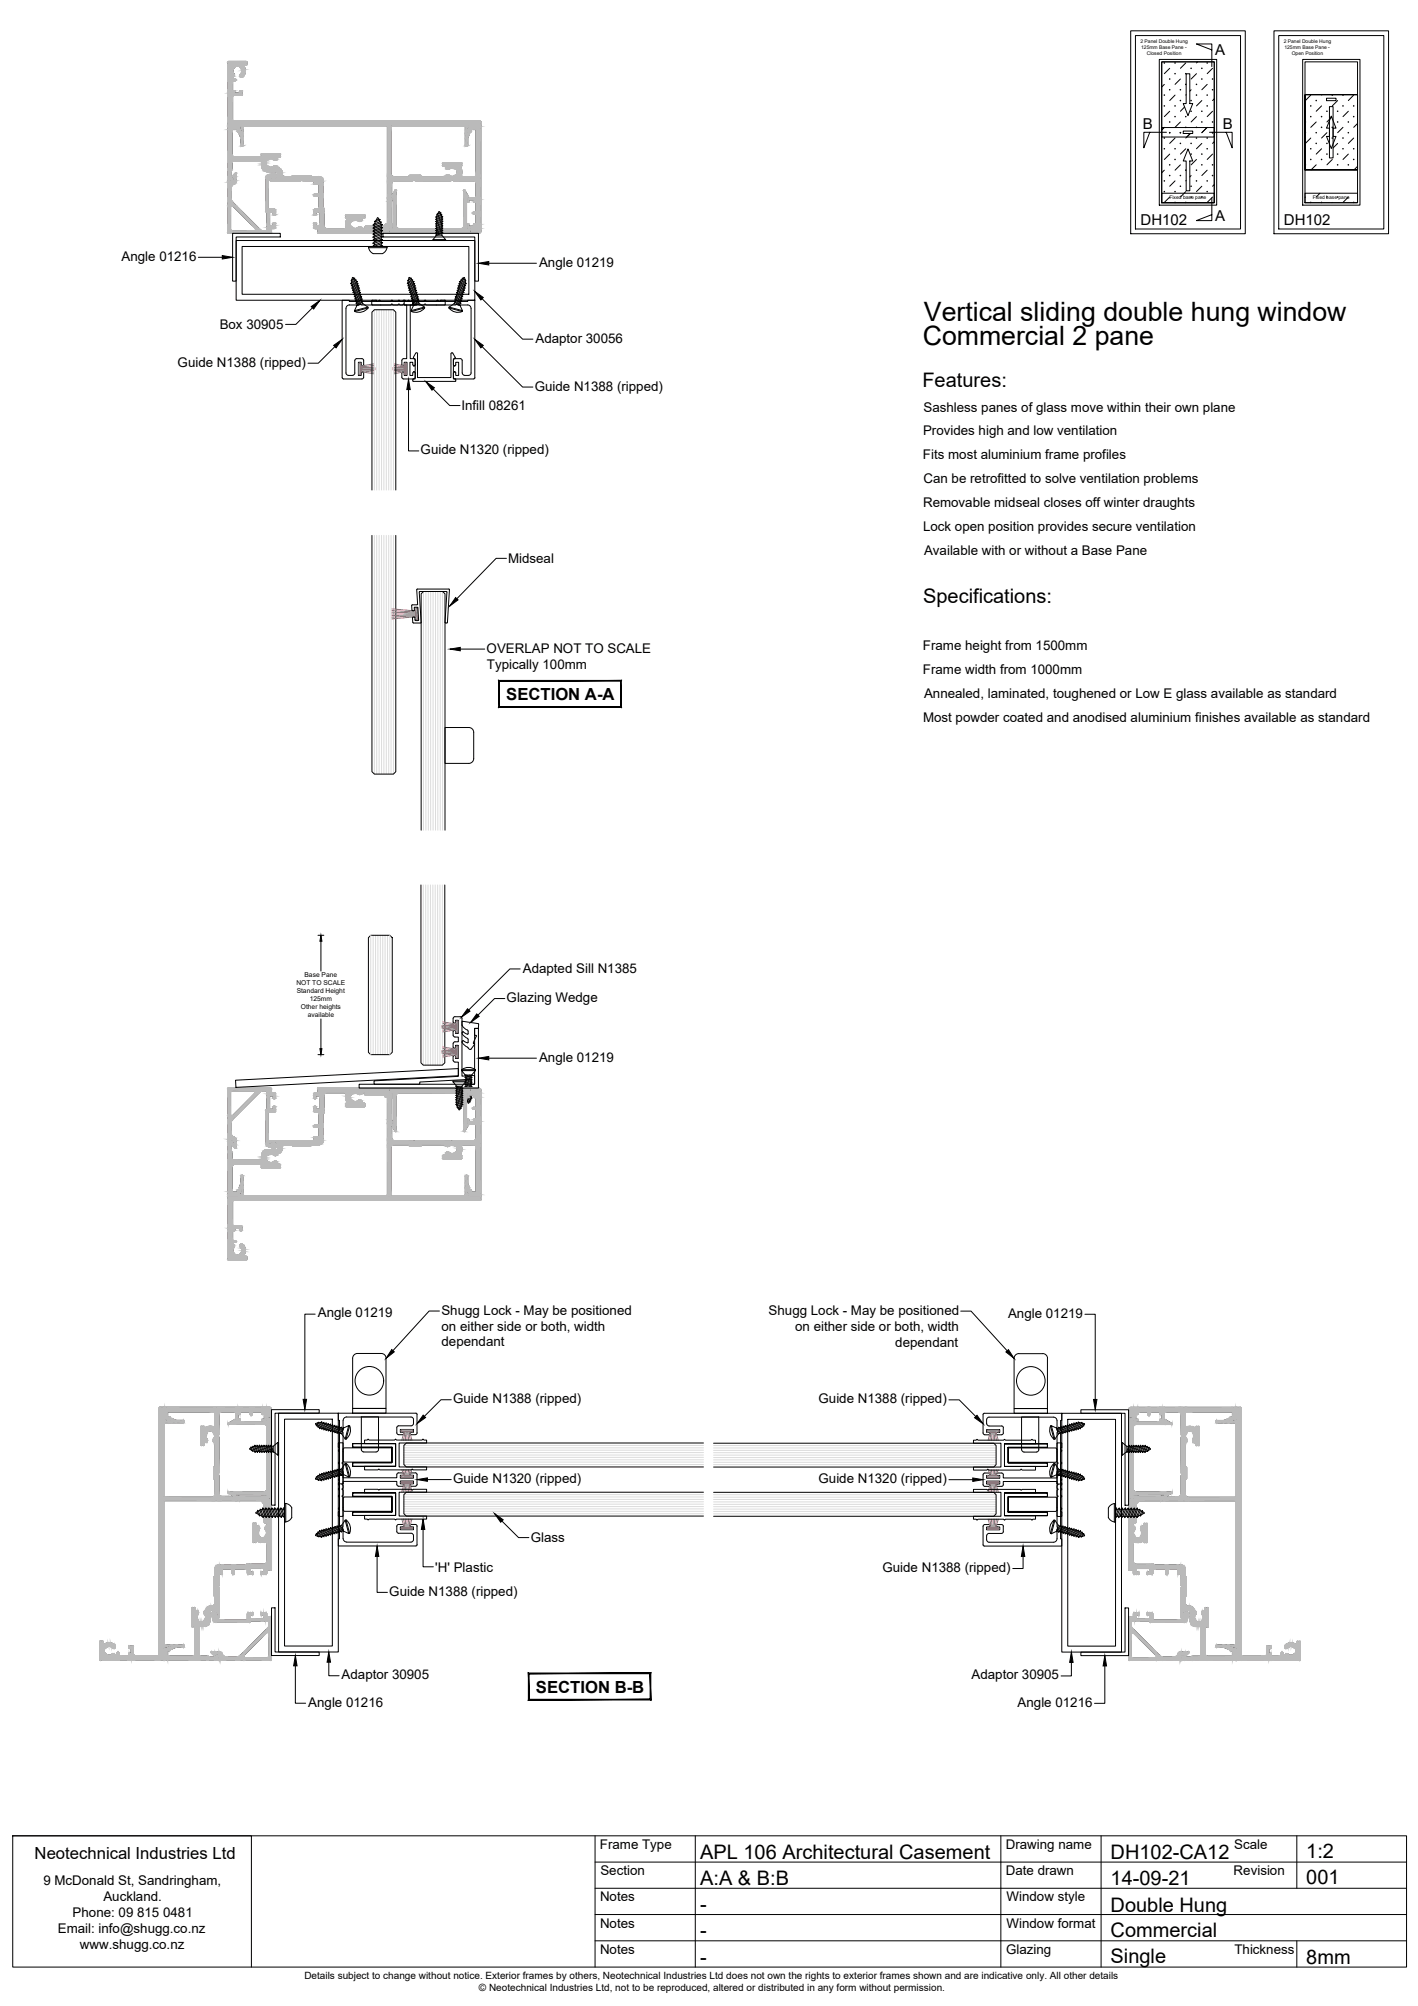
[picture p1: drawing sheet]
<svg xmlns="http://www.w3.org/2000/svg" width="297mm" height="420mm" viewBox="0 0 297 420" stroke-linecap="round" stroke-linejoin="round" font-family="sans-serif">
<defs><g id="words">
<g font-size="5.6">
<text x="193.5" y="67.1">Vertical sliding double hung window</text>
<text x="193.3" y="72.2">Commercial 2 pane</text>
</g>
<g font-size="4.2">
<text x="193.2" y="81.2">Features:</text>
<text x="193.4" y="126.2">Specifications:</text>
<text x="146.7" y="389.3">APL 106 Architectural Casement</text>
<text x="232.6" y="389.3">DH102-CA12</text>
<text x="273.6" y="389.1">1:2</text>
<text x="146.7" y="394.8">A:A &amp; B:B</text>
<text x="232.6" y="394.8">14-09-21</text>
<text x="273.6" y="394.7">001</text>
<text x="146.7" y="400.3">-</text>
<text x="232.6" y="400.4">Double Hung</text>
<text x="146.7" y="405.8">-</text>
<text x="232.6" y="405.8">Commercial</text>
<text x="146.7" y="411.3">-</text>
<text x="232.6" y="411.2">Single</text>
<text x="273.6" y="411.4">8mm</text>
</g>
<g font-size="3.5">
<text x="106" y="146.6">SECTION A-A</text>
<text x="112.3" y="354.5">SECTION B-B</text>
<text x="7.3" y="389.4">Neotechnical Industries Ltd</text>
</g>
<g font-size="3.1">
<text x="254.5" y="11.5">A</text>
<text x="239.4" y="27.1">B</text>
<text x="256.2" y="27.1">B</text>
<text x="238.9" y="47.1">DH102</text>
<text x="254.5" y="46.2">A</text>
<text x="268.9" y="47.1">DH102</text>
</g>
<g font-size="2.8">
<text x="25.5" y="54.6">Angle 01216</text>
<text x="112.9" y="55.9">Angle 01219</text>
<text x="46" y="68.9">Box 30905</text>
<text x="112.2" y="71.8">Adaptor 30056</text>
<text x="37.2" y="76.8">Guide N1388 (ripped)</text>
<text x="112" y="81.8">Guide N1388 (ripped)</text>
<text x="96.6" y="86">Infill 08261</text>
<text x="193.4" y="86.2">Sashless panes of glass move within their own plane</text>
<text x="88.1" y="95.2">Guide N1320 (ripped)</text>
<text x="193.4" y="91.1">Provides high and low ventilation</text>
<text x="193.3" y="96.2">Fits most aluminium frame profiles</text>
<text x="193.4" y="101.2">Can be retrofitted to solve ventilation problems</text>
<text x="193.4" y="106.2">Removable midseal closes off winter draughts</text>
<text x="193.4" y="111.2">Lock open position provides secure ventilation</text>
<text x="106.4" y="117.9">Midseal</text>
<text x="193.6" y="116.2">Available with or without a Base Pane</text>
<text x="101.9" y="136.7">OVERLAP NOT TO SCALE</text>
<text x="193.3" y="136.2">Frame height from 1500mm</text>
<text x="102" y="140">Typically 100mm</text>
<text x="193.3" y="141.2">Frame width from 1000mm</text>
<text x="193.6" y="146.2">Annealed, laminated, toughened or Low E glass available as standard</text>
<text x="193.4" y="151.2">Most powder coated and anodised aluminium finishes available as standard</text>
<text x="109.5" y="203.7">Adapted Sill N1385</text>
<text x="106.1" y="209.9">Glazing Wedge</text>
<text x="112.9" y="222.4">Angle 01219</text>
<text x="66.6" y="275.9">Angle 01219</text>
<text x="92.5" y="275.3">Shugg Lock - May be positioned</text>
<text x="161" y="275.4">Shugg Lock - May be positioned</text>
<text x="211.2" y="276">Angle 01219</text>
<text x="92.5" y="278.7">on either side or both, width</text>
<text x="166.6" y="278.7">on either side or both, width</text>
<text x="92.5" y="282">dependant</text>
<text x="187.5" y="282">dependant</text>
<text x="94.9" y="293.9">Guide N1388 (ripped)</text>
<text x="171.5" y="293.9">Guide N1388 (ripped)</text>
<text x="94.9" y="310.6">Guide N1320 (ripped)</text>
<text x="171.5" y="310.7">Guide N1320 (ripped)</text>
<text x="111.2" y="323.1">Glass</text>
<text x="91.2" y="329.2">'H' Plastic</text>
<text x="184.8" y="329.3">Guide N1388 (ripped)</text>
<text x="81.6" y="334.3">Guide N1388 (ripped)</text>
<text x="71.6" y="351.7">Adaptor 30905</text>
<text x="203.5" y="351.7">Adaptor 30905</text>
<text x="64.6" y="357.5">Angle 01216</text>
<text x="213.2" y="357.5">Angle 01216</text>
<text x="125.7" y="387.3">Frame Type</text>
<text x="210.7" y="387.3">Drawing name</text>
<text x="258.5" y="387.3">Scale</text>
<text x="9.1" y="394.9">9 McDonald St, Sandringham,</text>
<text x="125.8" y="392.8">Section</text>
<text x="210.7" y="392.7">Date drawn</text>
<text x="258.4" y="392.7">Revision</text>
<text x="15.2" y="401.6">Phone: 09 815 0481</text>
<text x="21.7" y="398.3">Auckland.</text>
<text x="125.7" y="398.3">Notes</text>
<text x="210.9" y="398.3">Window style</text>
<text x="12.1" y="405">Email: info@shugg.co.nz</text>
<text x="125.7" y="403.8">Notes</text>
<text x="210.9" y="403.8">Window format</text>
<text x="16.7" y="408.3">www.shugg.co.nz</text>
<text x="125.7" y="409.3">Notes</text>
<text x="210.8" y="409.3">Glazing</text>
<text x="258.6" y="409.3">Thickness</text>
</g>
<g font-size="2.1">
<text x="63.8" y="414.5">Details subject to change without notice. Exterior frames by others, Neotechnical Industries Ltd does not own the rights to exterior frames shown and are indicative only. All other details</text>
<text x="100.3" y="417">© Neotechnical Industries Ltd, not to be reproduced, altered or distributed in any form without permission.</text>
</g>
<g font-size="1.4">
<text x="62.1" y="206.4">NOT TO SCALE</text>
<text x="62.1" y="208.1">Standard Height</text>
<text x="63.8" y="204.7">Base Pane</text>
<text x="64.9" y="209.7">125mm</text>
<text x="63" y="211.4">Other heights</text>
<text x="64.5" y="213.1">available</text>
</g>
<g font-size="1">
<text x="238.9" y="9.1">2 Panel Double Hung</text>
<text x="239" y="10.3">125mm Base Pane -</text>
<text x="240.2" y="11.6">Closed Position</text>
<text x="268.9" y="9">2 Panel Double Hung</text>
<text x="269" y="10.2">125mm Base Pane -</text>
<text x="270.6" y="11.5">Open Position</text>
<text x="245" y="41.7">Fixed base pane</text>
<text x="275" y="41.7">Fixed base pane</text>
</g>
</g></defs>
<!-- layer: TitleBlock -->
<g fill="none" stroke="#000" stroke-width=".21">
<path d="M236.9 6.5h24v42.5h-24zM237.8 7.5h22.1v40.5h-22.1zM242.8 12.4h12.1v30.6h-12.1zM243.4 13h11v15.7h-11zM243.4 13h11v29.5h-11zM243.9 17.7l-.5 .5M245 14.3l-1.1 1.1M246.1 19.9l-1.1 1.2M247.3 16.6l-1.2 1.1M248.4 13.2l-1.1 1.1M248.5 15.5h.7v6.2h.7l-1 2.5-1-2.5h.6zM248.5 19.8l-.1 .1"/>
<path d="M249.5 18.8l-.3 .3M250.6 15.4l-1.1 1.2M250.9 13l-.3 .2M252.9 17.7l-1.1 1.1M253.9 10.5l-3.3-1.3h3.3v4.7M254 14.3l-1.1 1.1M266.9 6.5h24v42.5h-24zM267.9 7.5h22v40.5h-22zM272.9 12.4h12v30.6h-12zM273.4 13h11v29.5h-11zM273.4 19.8h11v15.8h-11h11v-15.8h-11v15.8zM274.6 19.9l-1.1 1.2"/>
<path d="M276.9 19.8l-.1 .1M283.6 19.9l-1.2 1.2M240.9 27.7l-1.3 3.3v-3.3h4.7M243.4 26.7h11v15.8h-11zM243.9 26.7l-.5 .5M243.9 35.6l-.5 .6M245 23.3l-1.1 1.1M245 32.3l-1.1 1.1M246.1 28.9l-1.1 1.1M246.1 37.9l-1.1 1.1M247.3 25.5l-1.2 1.2M247.3 34.5l-1.2 1.1"/>
<path d="M247.9 27.5h2v.5h-2zM248.1 22.4l-.8 .9M248.4 31.2l-1.1 1.1M248.5 37.8l-.1 .1M248.9 31.2l1 2.5h-.7v6.3h-.7v-6.3h-.6zM249.3 28l-.9 .9M249.5 36.8l-.3 .3M250.6 24.4l-1.1 1.1M250.6 33.4l-1.1 1.1M251.8 21.1l-1.2 1.1M251.8 30l-1.2 1.2M251.8 39l-1.2 1.1"/>
<path d="M252.9 26.7l-1.1 1.1M252.9 35.6l-1.1 1.2M253.4 27.7h4.7v3.3l-1.2-3.3M254 23.3l-1.1 1.1M254 32.3l-1.1 1.1M254.4 20.7l-.4 .4M254.4 29.7l-.4 .3M254.4 38.7l-.4 .3M273.5 23.3l-.1 .1M273.5 32.3l-.1 .1M274.6 28.9l-1.1 1.1M275.7 25.5l-1.1 1.2"/>
<path d="M275.7 34.5l-1.1 1.1M276.8 22.2l-1.1 1.1M276.8 31.2l-1.1 1.1M277.9 20.6h2v.5h-2zM278 27.8l-1.2 1.1M278.5 22.3h.8v6.3h.6l-1 2.5-1-2.5h.6zM278.5 25l-.5 .5M278.9 24.3l1 2.5h-.6v6.3h-.8v-6.3h-.6zM279 24.5l-.3 .3M279.1 33.4l-1.1 1.1M280.2 21.1l-1.1 1.1M280.2 30l-.9 1"/>
<path d="M281.3 26.7l-1.1 1.1M282.4 23.3l-1.1 1.1M282.4 32.3l-1.1 1.1M283.6 28.9l-1.2 1.1M284.4 25.9l-.8 .8M284.4 34.8l-.8 .8M243.4 40.5h11v2h-11zM245 41.3l-1.1 1.1M248.4 40.1l-1.1 1.2M250.6 42.4v.1M253.9 41.5v4.7h-3.3l3.3-1.2M254 41.3l-1.1 1.1"/>
<path d="M273.4 40.5h11v2h-11zM273.5 41.3l-.1 .1M276.5 40.5l-.8 .8M279.1 42.4l-.1 .1M282.4 41.3l-1.1 1.1"/>
</g>
<g fill="#000" stroke="#000" stroke-width=".21">
<circle cx="243.9" cy="19.9" r=".06"/>
<circle cx="243.9" cy="13.2" r=".06"/>
<circle cx="245" cy="18.8" r=".06"/>
<circle cx="245" cy="16.6" r=".06"/>
<circle cx="246.1" cy="13.2" r=".06"/>
<circle cx="246.1" cy="15.4" r=".06"/>
<circle cx="247.3" cy="18.8" r=".06"/>
<circle cx="248.4" cy="15.4" r=".06"/>
<circle cx="248.4" cy="17.7" r=".06"/>
<circle cx="249.5" cy="14.3" r=".06"/>
<circle cx="250.6" cy="19.9" r=".06"/>
<circle cx="250.6" cy="17.7" r=".06"/>
<circle cx="251.8" cy="14.3" r=".06"/>
<circle cx="251.8" cy="16.6" r=".06"/>
<circle cx="252.9" cy="19.9" r=".06"/>
<circle cx="252.9" cy="13.2" r=".06"/>
<circle cx="254" cy="16.6" r=".06"/>
<circle cx="254" cy="18.8" r=".06"/>
<circle cx="279.1" cy="19.9" r=".06"/>
<circle cx="281.3" cy="19.9" r=".06"/>
<circle cx="243.9" cy="22.2" r=".06"/>
<circle cx="243.9" cy="31.2" r=".06"/>
<circle cx="243.9" cy="37.9" r=".06"/>
<circle cx="243.9" cy="28.9" r=".06"/>
<circle cx="245" cy="25.5" r=".06"/>
<circle cx="245" cy="27.8" r=".06"/>
<circle cx="245" cy="34.5" r=".06"/>
<circle cx="245" cy="36.8" r=".06"/>
<circle cx="246.1" cy="33.4" r=".06"/>
<circle cx="246.1" cy="22.2" r=".06"/>
<circle cx="246.1" cy="24.4" r=".06"/>
<circle cx="246.1" cy="31.2" r=".06"/>
<circle cx="247.3" cy="27.8" r=".06"/>
<circle cx="247.3" cy="30" r=".06"/>
<circle cx="247.3" cy="21.1" r=".06"/>
<circle cx="247.3" cy="36.8" r=".06"/>
<circle cx="247.3" cy="39" r=".06"/>
<circle cx="248.4" cy="35.6" r=".06"/>
<circle cx="248.4" cy="24.4" r=".06"/>
<circle cx="248.4" cy="26.7" r=".06"/>
<circle cx="249.5" cy="39" r=".06"/>
<circle cx="249.5" cy="21.1" r=".06"/>
<circle cx="249.5" cy="23.3" r=".06"/>
<circle cx="249.5" cy="30" r=".06"/>
<circle cx="249.5" cy="32.3" r=".06"/>
<circle cx="250.6" cy="28.9" r=".06"/>
<circle cx="250.6" cy="35.6" r=".06"/>
<circle cx="250.6" cy="37.9" r=".06"/>
<circle cx="250.6" cy="26.7" r=".06"/>
<circle cx="251.8" cy="25.5" r=".06"/>
<circle cx="251.8" cy="34.5" r=".06"/>
<circle cx="251.8" cy="23.3" r=".06"/>
<circle cx="251.8" cy="32.3" r=".06"/>
<circle cx="252.9" cy="28.9" r=".06"/>
<circle cx="252.9" cy="22.2" r=".06"/>
<circle cx="252.9" cy="31.2" r=".06"/>
<circle cx="252.9" cy="37.9" r=".06"/>
<circle cx="254" cy="36.8" r=".06"/>
<circle cx="254" cy="27.8" r=".06"/>
<circle cx="254" cy="25.5" r=".06"/>
<circle cx="254" cy="34.5" r=".06"/>
<circle cx="273.5" cy="34.5" r=".06"/>
<circle cx="273.5" cy="27.8" r=".06"/>
<circle cx="273.5" cy="25.5" r=".06"/>
<circle cx="274.6" cy="24.4" r=".06"/>
<circle cx="274.6" cy="31.2" r=".06"/>
<circle cx="274.6" cy="22.2" r=".06"/>
<circle cx="274.6" cy="33.4" r=".06"/>
<circle cx="275.7" cy="21.1" r=".06"/>
<circle cx="275.7" cy="30" r=".06"/>
<circle cx="275.7" cy="27.8" r=".06"/>
<circle cx="276.8" cy="24.4" r=".06"/>
<circle cx="276.8" cy="26.7" r=".06"/>
<circle cx="276.8" cy="33.4" r=".06"/>
<circle cx="278" cy="30" r=".06"/>
<circle cx="278" cy="32.3" r=".06"/>
<circle cx="278" cy="23.3" r=".06"/>
<circle cx="279.1" cy="26.7" r=".06"/>
<circle cx="279.1" cy="28.9" r=".06"/>
<circle cx="280.2" cy="23.3" r=".06"/>
<circle cx="280.2" cy="25.5" r=".06"/>
<circle cx="280.2" cy="32.3" r=".06"/>
<circle cx="280.2" cy="34.5" r=".06"/>
<circle cx="281.3" cy="31.2" r=".06"/>
<circle cx="281.3" cy="22.2" r=".06"/>
<circle cx="281.3" cy="28.9" r=".06"/>
<circle cx="282.4" cy="25.5" r=".06"/>
<circle cx="282.4" cy="27.8" r=".06"/>
<circle cx="282.4" cy="34.5" r=".06"/>
<circle cx="283.6" cy="24.4" r=".06"/>
<circle cx="283.6" cy="22.2" r=".06"/>
<circle cx="283.6" cy="31.2" r=".06"/>
<circle cx="283.6" cy="33.4" r=".06"/>
<circle cx="243.9" cy="40.1" r=".06"/>
<circle cx="246.1" cy="40.1" r=".06"/>
<circle cx="246.1" cy="42.4" r=".06"/>
<circle cx="248.4" cy="42.4" r=".06"/>
<circle cx="249.5" cy="41.3" r=".06"/>
<circle cx="251.8" cy="41.3" r=".06"/>
<circle cx="252.9" cy="40.1" r=".06"/>
<circle cx="274.6" cy="42.4" r=".06"/>
<circle cx="276.8" cy="42.4" r=".06"/>
<circle cx="278" cy="41.3" r=".06"/>
<circle cx="280.2" cy="41.3" r=".06"/>
<circle cx="283.6" cy="42.4" r=".06"/>
</g>
<!-- layer: APL Notes -->
<g fill="#000" stroke="#000" stroke-width=".21">
<path d="M130 142.7v5.3l.1 .2zM130 142.7l.1-.2v5.7zM104.6 142.7h25.4l.1-.2zM104.5 142.5h25.6l-25.5 .2zM104.5 142.5l.1 5.5v-5.3zM104.5 142.5l.1 5.5-.1 .2zM104.6 148l-.1 .2 25.5-.2zM104.5 148.2l25.5-.2 .1 .2z"/>
<path d="M136.2 350.6v5.3l.1 .2zM136.2 350.6l.1-.2v5.7zM110.8 350.6h25.4l.1-.2zM110.7 350.4h25.6l-25.5 .2zM110.7 350.4l.1 5.5v-5.3zM110.7 350.4l.1 5.5-.1 .2zM110.8 355.9l-.1 .2 25.5-.2zM110.7 356.1l25.5-.2 .1 .2z"/>
</g>
<!-- layer: Components -->
<g fill="none" stroke="#000" stroke-width=".21">
<path d="M73.6 59.2l-.2 .2h.3M73.7 59.4v.2M73.7 58.6l.3-.5 .3 .2-.1 .1 .2 .2-.8 .6M73.7 58.6l-.2 .2h.2M73.7 59.6l-.1 .3 .2-.1M73.8 59.8l.1 .3M74.1 58.3l-.4 .3M74.2 58.4l-.5 .4-.1 .4M74.4 58.6h.2l-.1 .2M74.5 58.8l-.8 .6M74.5 58.8l.2 .2M74.7 59l.2-.1-.2 .3"/>
<path d="M74.7 59l-1 .6M74.7 59.2l-.9 .6M74.7 59.2l.1 .2M74.8 59.4l-.9 .7-.2 .2h.2l.1 .3M74.8 59.4h.2l-.1 .2M74.9 59.6l-1 .7M74.9 59.6v.3M74.9 59.9l-.9 .7M74.9 59.9h.3l-.2 .2M77.2 51.6h3.9v.3h-3.9zM77.2 51.9a1.68 1.68 0 0 0 .9 1.2h2a1.76 1.76 0 0 0 1-1.2M78.4 50.1l-.3 .2h.3"/>
<path d="M78.4 49.4l-.3 .3h.3v.4M78.4 50.7l-.3 .2h.3v.4l1.5-.5M78.4 51.3l-.3 .3h.3M78.4 46.9l-.3 .3h.3M78.4 47.5l-.3 .3h.3M78.4 47.2v.3M78.4 47.8v.4M78.4 48.4v.4M78.4 49.1v.3M78.4 51.6h.1M78.6 46.4l-.2 .5M78.8 46.1l.3-.5h.1l.2 .3 .2 .1-.1 .1 .1 .3-1.2 .5"/>
<path d="M78.8 46.1l-.4 .3h.2M79.4 45.9l-.6 .2M79.5 46.1l-.9 .3M79.6 46.4l.3 .1-.2 .2M79.7 46.7l.2 .3 .3 .1-.3 .2M79.7 46.7l-1.3 .5M79.9 50.1l-1.5 .6v-.4M79.9 49.8v.3l.3 .1-.3 .2M79.9 48.9h.3l-.3 .3M79.9 50.8h.3l-.3 .3M79.9 47.6l-1.5 .6-.3 .2h.3M79.9 47.6l.3 .1-.3 .2"/>
<path d="M79.9 48.5l.3-.2-.3-.1-1.5 .6-.3 .3h.3M79.9 51.4l.3 .1-.2 .1M79.9 51.4l-.6 .2M79.9 47.3v.3M79.9 47.9v.3M79.9 48.5v.4M79.9 49.2v.3M79.9 50.4v.4M79.9 51.1v.3M79.9 50.4l-1.5 .5M79.9 49.2l-1.5 .5M79.9 49.5l-1.5 .6"/>
<path d="M79.9 48.9l-1.5 .5M79.9 49.8l-1.5 .5M79.9 49.5l.3 .1-.3 .2M79.9 51.1l-1.5 .5M79.9 47.3l-1.5 .5M79.9 47l-1.5 .5M79.9 47.9l-1.5 .5M79.9 48.5l-1.5 .6M85.5 59.2l-.2 .2h.2M85.5 59.4l.1 .2M85.6 58.6l.2-.5 .4 .2-.1 .1 .2 .2-.8 .6M85.6 58.6l-.2 .2h.1"/>
<path d="M85.6 59.6l-.2 .3 .2-.1M85.6 59.8l.1 .3M86 58.3l-.4 .3M86.1 58.4l-.6 .4v.4M86.3 58.6h.2l-.1 .2M86.4 58.8l-.9 .6M86.4 58.8l.1 .2M86.5 59l.3-.1-.2 .3M86.5 59l-.9 .6M86.6 59.2l-1 .6M86.6 59.2l.1 .2M86.7 59.4l-1 .7-.2 .2h.3v.3"/>
<path d="M86.7 59.4h.2l-.2 .2M86.7 59.6l-.9 .7M86.7 59.6l.1 .3M86.8 59.9l-1 .7M86.8 59.9h.2l-.2 .2M90.7 50.2v.2h2.6v-.2M91.5 45.3l-.3 .2h.3M91.5 45.8l-.3 .2h.3M91.5 46.9v.3l-.3 .2h.3M91.5 47.7l-.3 .2h.3M91.5 48.1l-.3 .2h.3M91.5 48.6l-.3 .2h.3v.3"/>
<path d="M91.5 46.7l-.3 .2h.3M91.5 45.5v.3M91.5 46v.2M91.5 47.4v.3M91.5 47.9v.2M91.5 48.3v.3M91.5 49.1l-.2 .2h1.3M91.5 49.3l-.8 .9h2.6M91.6 44.9l-.1 .4M91.7 44.7l.4-.4 .3 .3-.1 .1 .1 .2-.9 .4M91.7 44.7l-.2 .2h.1M92.2 44.5l-.5 .2"/>
<path d="M92.3 44.7l-.7 .2M92.4 44.9l.2 .1-.1 .1M92.5 45.1l-1 .4M92.5 45.1l.1 .2M92.5 49.3l.8 .9M92.6 45.8l-1.1 .4-.3 .2h.3v.3M92.6 45.3l.2 .1-.2 .2M92.6 45.8l.2 .1-.2 .1M92.6 46.8h.2l-.2 .2M92.6 47.2l.2 .1-.2 .2M92.6 47.7l.2 .1-.2 .1M92.6 48.7h.2l-.2 .2"/>
<path d="M92.6 48.2h.2l-.2 .2v.3M92.6 46.5l-1.1 .4M92.6 46l-1.1 .4M92.6 46.3l-1.1 .4M92.6 45.6l-1.1 .4M92.6 45.3l-1.1 .5M92.6 46.3h.2l-.2 .2M92.6 45.6v.2M92.6 46v.3M92.6 46.5v.3M92.6 47v.2M92.6 47.5v.2"/>
<path d="M92.6 47.9v.3M92.6 48.9v.4M92.6 47.5l-1.1 .4M92.6 47.2l-1.1 .5M92.6 47l-1.1 .4M92.6 46.8l-1.1 .4M92.6 47.9l-1.1 .4M92.6 47.7l-1.1 .4M92.6 48.2l-1.1 .4M92.6 48.4l-1.1 .4M92.6 48.7l-1.1 .4M92.6 48.9l-1.1 .4"/>
<path d="M96.2 59.9l1 .7M96.2 59.9h-.2l.1 .2M96.3 59.6l.9 .7M96.3 59.6l-.1 .3M96.3 59.4l1 .7 .1 .2h-.2v.3M96.3 59.4h-.2l.2 .2M96.4 59.2l.9 .6M96.4 59.2l-.1 .2M96.5 59l-.3-.1 .2 .3M96.5 59l.9 .6M96.6 58.8l.9 .6M96.6 58.8l-.1 .2"/>
<path d="M96.7 58.6h-.2l.1 .2M96.9 58.4l.6 .4v.4M97 58.3l.4 .3M97.3 59.8v.3M97.4 59.6l.2 .3-.3-.1M97.4 58.6l-.2-.5-.4 .2 .1 .1-.2 .2 .8 .6M97.4 58.6l.2 .2h-.1M97.5 59.4l-.1 .2M97.5 59.2l.2 .2h-.2M74 60.6l-.2 .2 .2-.1 .1 .3-.2 .3 1.2-.7M74.2 61.5l-.1 .2h.2M74.3 65.1v.2"/>
<path d="M74.3 61.7l.1 .2-.2 .3 .2-.1M74.4 62.1l.1 .3M74.5 62.4l-.2 .2h.2M74.5 62.6l.1 .2M74.6 62.8l-.2 .3 .3-.1M74.7 63v.3M74.7 63.3l-.2 .2h.3v.3M74.8 64l1.3-.4 1 .7-2.8 .8zM74.8 63.8v.2M75 60.1l.1 .2h.2l-.2 .3M75 60.1l-1 .6M75.1 60.3l-1 .7"/>
<path d="M75.1 60.6l.1 .2h.2l-.2 .2M75.2 60.8l-1 .7v-.3M75.2 61l-.9 .7M75.2 61l.1 .3M75.3 61.3l.2-.1-.1 .3M75.3 61.3l-.9 .6M75.4 61.5v.2M75.4 61.5l-1 .6M75.4 61.7h.2l-.1 .2M75.4 61.7l-.9 .7M75.5 61.9v.3M75.5 61.9l-1 .7"/>
<path d="M75.5 62.2l.3-.1-.2 .3M75.5 62.2l-.9 .6M75.6 62.4l.1 .2M75.6 62.4l-.9 .6M75.7 62.6h.2l-.2 .2 .1 .3M75.7 62.6l-1 .7M75.7 62.8l-.9 .7M75.8 63.1h.2l-.2 .2M75.8 63.1l-1 .7M75.8 63.3l.1 .3M75.8 63.3l-.8 .6M77.1 64.3v.2l-2.8 .8"/>
<path d="M77.1 64.5a2.34 2.34 0 0 1-2.8 .7M85.8 60.6l-.1 .2 .2-.1 .1 .3-.2 .3 1.2-.7M86.1 61.5l-.2 .2h.2M86.1 65.1v.2M86.1 61.7l.1 .2-.2 .3 .3-.1M86.3 62.1v.3M86.3 62.4l-.2 .2h.3M86.4 62.6v.2M86.4 62.8l-.1 .3 .2-.1M86.5 63l.1 .3M86.6 63.3l-.2 .2h.2l.1 .3M86.6 64l1.3-.4 1 .7-2.8 .8z"/>
<path d="M86.7 63.8l-.1 .2M86.8 60.1l.1 .2h.2l-.1 .3M86.8 60.1l-.9 .6M86.9 60.3l-.9 .7M87 60.6v.2h.2l-.1 .2M87 60.8l-.9 .7-.1-.3M87.1 61v.3M87.1 61l-1 .7M87.1 61.3l.3-.1-.2 .3M87.1 61.3l-.9 .6M87.2 61.5l.1 .2M87.2 61.5l-.9 .6"/>
<path d="M87.3 61.7h.2l-.2 .2M87.3 61.7l-1 .7M87.3 61.9l.1 .3M87.3 61.9l-.9 .7M87.4 62.2l.2-.1-.1 .3M87.4 62.2l-1 .6M87.5 62.4v.2M87.5 62.4l-1 .6M87.5 62.6h.2l-.1 .2v.3M87.5 62.6l-.9 .7M87.6 62.8l-1 .7M87.6 63.1h.3l-.2 .2"/>
<path d="M87.6 63.1l-.9 .7M87.7 63.3l.1 .3M87.7 63.3l-.9 .6M88.9 64.3l.1 .2-2.9 .8M89 64.5a2.34 2.34 0 0 1-2.8 .7M94 64.5a2.34 2.34 0 0 0 2.8 .7M94.1 64.3l1-.7 1.3 .4 .5 1.1zM94.1 64.3l-.1 .2 2.8 .8M95.3 63.3l-.1 .3M95.3 63.3l.9 .6M95.4 63.1h-.3l.2 .2M95.4 63.1l.9 .7"/>
<path d="M95.4 62.8l1 .7M95.5 62.6h-.3l.2 .2v.3M95.5 62.6l.9 .7M95.5 62.4v.2M95.5 62.4l1 .6M95.6 62.2l-.2-.1 .1 .3M95.6 62.2l.9 .6M95.7 61.9l-.1 .3M95.7 61.9l.9 .7M95.7 61.7h-.2l.2 .2M95.7 61.7l1 .7M95.8 61.5l-.1 .2"/>
<path d="M95.8 61.5l.9 .6M95.8 61.3l-.2-.1 .2 .3M95.8 61.3l1 .6M95.9 61l-.1 .3M95.9 61l1 .7M96 60.8l.9 .7 .1-.3M96 60.6l1.2 .7-.2-.3 .1-.3 .2 .1-.1-.2M96 60.6v.2h-.3l.2 .2M96.1 60.3l.9 .7M96.1 60.1v.2h-.2l.1 .3M96.1 60.1l1 .6M96.3 63.8l.1 .2"/>
<path d="M96.4 63.3l.2 .2h-.2l-.1 .3M96.5 63l-.1 .3M96.5 62.8l.2 .3-.2-.1M96.6 62.6l-.1 .2M96.7 62.4l.1 .2h-.2M96.7 62.1v.3M96.9 61.7l-.1 .2 .1 .3-.2-.1M96.9 65.1l-.1 .2M96.9 61.5l.2 .2h-.2M86.3 127.8l.1 .1M86.4 127.9h.3M86.6 130.5h1.5"/>
<path d="M86.7 127.9l.1-.7h.7l.2 2.7M87.1 130l-.2-.1v-.6h-.4l.1 1.2M87.5 126.5l-.1 .2h-1.1v1.1M87.7 129.8l-.6 .2M87.9 123.9h5.7l-.4 6.4 .2 .2M88 123.9l-.2 .1 .4 6.3-.1 .2M93.3 130.5h.3M94 123.4h-6.6l.1 3.2M94 123.4l.1 .1-.4 6.9-.1 .1M96.8 214.7l.5 .7 .7 .4 .1 .8-.4-.1-.6-.4-.3 .1a1.65 1.65 0 0 0 1.2 1.4v.8l-.9-.4M97.1 218l-.3 .1a1.62 1.62 0 0 0 1.2 1.3l.1 .1M99.8 217l-.6 1.4v.2h.2v.1l-.8 1.1h-.3l-.2-.3"/>
<path d="M100.3 214.5l-.1-.1-3.3-.5-.1 .1v.7M100.3 214.5l-.1 .9h-.8v1.5h.3l.1 .1M94.9 226.6v-.2h2.6v.2M95.7 231.5l.9 .4-.1 .2 .1 .1-.3 .3-.4-.4M95.7 230.1v.2h-.2l.2 .2 1.1 .4M95.7 231.3h-.2l.2 .2M95.7 230.8h-.2l.2 .2M95.7 229.4h-.2l.2 .2v.3M95.7 228.9h-.2l.2 .2M95.7 228.5h-.2l.2 .1M95.7 227.7v.3h-.2l.2 .2M95.7 229.9l1.1 .4"/>
<path d="M95.7 229.9h-.2l.2 .2M95.7 231.3l1 .4M95.7 230.3l1.1 .4M95.7 230.1l1.1 .4M95.7 230.8l1.1 .4M95.7 231l1.1 .4M95.7 228.2v.3M95.7 228.6v.3M95.7 229.1v.3M95.7 230.5v.3M95.7 231v.3M95.7 231.5l.1 .4"/>
<path d="M95.7 228.9l1.1 .4M95.7 229.1l1.1 .4M95.7 229.4l1.1 .4M95.7 229.6l1.1 .4M95.7 228.5l1.1 .3M95.7 228.6l1.1 .4M95.7 228.2l1.1 .4M95.7 228l1.1 .4M95.7 227.7l1.1 .4M95.7 227.5l1.1 .4M95.8 231.9h-.1l.2 .2M95.8 231.9l.7 .2"/>
<path d="M95.9 232.1l.5 .1M96.7 231.7l.1 .1-.2 .1M96.7 224.1a2.34 2.34 0 0 1 2.9 0M96.8 231.2l.2 .2h-.2M96.8 230.7l.2 .2h-.2M96.8 229.8l.2 .2h-.2M96.8 229.3l.2 .2h-.2M96.8 228.8l.2 .2h-.2M96.8 227.9l.2 .1-.2 .1M96.8 228.1v.3l.2 .1-.2 .1M96.8 227.5v.4M96.8 228.6v.2"/>
<path d="M96.8 229v.3M96.8 229.5v.3M96.8 230v.3M96.8 230.5v.2M96.8 230.9v.3M96.8 230.3l.2 .1-.2 .1M96.8 231.4l-.1 .3M96.8 227.5h-1.3l.2 .2M97.5 225.1l.1 .3M97.5 226.6h-2.6l.8 .9M97.5 226.6l-.7 .9M97.6 230.1l.9 .3-.1 .3"/>
<path d="M97.6 228.7v.3h-.2l1.3 .6M97.6 229.9h-.2l.2 .2M97.6 229.4h-.2l.2 .2M97.6 229.9l1.1 .5h-.2M97.6 227.5h-.2l.2 .2M97.6 227.1h-.2l.2 .1v.3M97.6 226.6h-.2l.2 .2M97.6 226.1h-.2l.2 .2M97.6 225.4v.2h-.2l.2 .2M97.6 228v-.3l1.1 .4M97.6 228.5l1.1 .4M97.6 228.2l1.1 .4"/>
<path d="M97.6 229l1.1 .3M97.6 228.7l1.1 .4M97.6 229.4l1.1 .4M97.6 229.6l1.1 .4M97.6 225.8v.3M97.6 226.3v.3M97.6 226.8v.3M97.6 229.2v.2M97.6 229.6v.3M97.6 230.1l.2 .4M97.6 226.6l1.1 .4M97.6 226.8l1.1 .4"/>
<path d="M97.6 227.1l1.1 .3M97.6 227.2l1.1 .5M97.6 226.1l1.1 .4M97.6 226.3l1.1 .4M97.6 225.8l1.1 .5M97.6 225.6l1.1 .4M97.6 225.4l1.1 .4M97.6 227.5l1.1 .4M97.7 225.2l1 .4M97.9 230.7l.2 .4 .4-.3-.9-.3 .7 .3M98.4 225.2l.3 .1M98.7 228.4l.2 .2h-.2v.3"/>
<path d="M98.7 229.8l.2 .2h-.2M98.7 229.3l.2 .2-.2 .1M98.7 228.4l-1.3-.4 .2 .2v.3h-.2l.2 .2M98.7 227.4l.2 .2-.2 .1M98.7 227l.2 .1-.2 .1M98.7 226.5l.2 .2h-.2M98.7 225.6l.2 .1-.2 .1M98.7 225.8v.2l.2 .2-.2 .1M98.7 227.9l.2 .2h-.2v.3M98.7 228.9l.2 .1-.2 .1M98.7 225.3v.3M98.7 226.3v.2"/>
<path d="M98.7 226.7v.3M98.7 227.2v.2M98.7 227.7v.2M98.7 229.1v.2M98.7 229.6v.2M98.7 230l-.1 .3M98.8 225.2l.1 .1h-.2M99.6 224.2h-2.9l.8 1h1.3M99.6 224h-2.9v.2M99.6 224v.2M99.6 224.2l-.8 1M66.6 298.7v.2h.1"/>
<path d="M66.6 298l-.3 .5M66.7 298.9l.3 .1M66.8 298v-.1l-.2 .1M67 299l-.1 .3 .3-.2M67.2 297.9l-.6 .8-.3-.1-.2-.3 .5-.3M67.2 297.9l-.4 .1-.4 .6M67.2 297.9l.2-.1v.2M67.2 299.1h.2M67.4 298l.2 .1M67.4 298l-.7 .9M67.4 299.1v.3l.2-.2M67.6 298.1l.3-.2-.1 .2"/>
<path d="M67.6 298.1l-.6 .9M67.6 299.2l.3 .1M67.8 298.1l-.6 1M67.8 298.1l.3 .1M67.9 299.3l-.1 .2 .3-.2M68.1 299.3l.2 .1v.2l.2-.2M68.3 298.2l-.7 1M68.5 298.3l-.2-.1v-.2l-.9 1.1M68.5 298.3l.3-.1-.1 .2h.3l.2-.1-.7 1.1M68.5 299.4l.3 .1v.2l.2-.1M68.5 298.3l-.6 1M68.7 298.4l-.6 .9"/>
<path d="M69 299.6h.2M69 298.4l-.7 1M69.2 298.5l.2 .1-.6 .9M69.2 299.6v.3l.2-.2M69.4 298.6l.3-.2-.1 .2M69.4 299.7l.3 .1M69.6 298.6l.3 .1 .3-.2-.1 .2M69.6 298.6l-.6 1M69.7 299.8v.2l.2-.2M69.9 299.8l.2 .1M69.9 298.7l-.7 .9M70.1 298.7l.3 .1"/>
<path d="M70.1 298.7l-.7 1M70.1 299.9v.2l.3-.2M70.4 299.9l.2 .1M70.4 298.8l.2-.2v.3M70.4 298.8l-.7 1M70.6 298.9h.2M70.6 298.9l-.7 .9M70.6 300v.2l.2-.1h.3M70.8 298.9l.3-.1-.1 .2M70.8 298.9l-.7 1M71 299h.3M71 299l-.6 .9"/>
<path d="M71.3 299l.2-.1v.2l.3 .1M71.3 299l-.7 1M71.5 299.1l-.7 1M71.8 299.2l-.7 .9M71.9 299.3l-.6 .9M71.9 299.1l1.1-.5-.7 2.8M71.9 299.1l-.3 1.3 .7 1M72 299.1v-.1l-.2 .2M73 298.6h.2l-.7 2.8h-.2M73.2 298.6a2.34 2.34 0 0 1-.7 2.8M220 298.7l.8 2.8M220.1 298.7a2.34 2.34 0 0 0 .7 2.8"/>
<path d="M220.2 298.6l1.1 .5 .4 1.3-.7 1zM220.2 298.6l-.2 .1M221.3 299.1l.2 .1M221.4 299.3l.6 .9M221.5 299.2l.7 .9M221.8 299.1l.7 1M222 299.1l-.3-.2 .1 .2-.3 .1M222 299.1l.7 .9M222.3 299l-.3 .1M222.3 299l.6 1M222.5 299l-.3-.2 .1 .2M222.5 299l.6 .9"/>
<path d="M222.7 298.9l-.2 .1M222.7 298.9l.7 .9M222.9 298.8l-.2-.1v.2M222.9 298.8l.7 1M222.9 300h-.2M223.1 299.9v.2l-.2-.1M223.2 298.8h-.3M223.2 298.8l.6 .9M223.4 299.8l-.3 .1M223.4 298.7l.6 1M223.6 299.8v.2l-.2-.2M223.6 298.6l-.2 .1-.3-.1 .1 .2"/>
<path d="M223.6 298.6l.7 1M223.8 298.6l-.2-.2v.2M223.8 299.7l-.2 .1M224 299.7l.1 .2-.3-.2M224.1 298.5l-.3 .1 .7 .9M224.3 298.5l.7 .9M224.3 299.6l-.3 .1M224.6 298.4l.6 .9M224.7 298.3h.3v-.3l.9 1.2M224.7 298.3l-.2-.1 .1 .2-.3 .1-.3-.2 .7 1.2M224.7 299.5h-.2v.3l-.2-.2M224.7 298.3l.7 1"/>
<path d="M225 298.3l.7 .9M225.2 299.3l-.2 .1v.2l-.3-.1M225.4 299.3v.2l-.2-.2M225.5 298.2l.6 .9M225.5 298.2h-.3M225.7 298.1l-.3-.2 .1 .3M225.7 298.1l.6 .9M225.7 299.2l-.3 .1M225.9 299.2v.2l-.2-.2M225.9 298l-.2 .1M225.9 298l.6 .9M226.1 298l.6 .8 .2-.2 .1 .1 .2-.4-.5-.2"/>
<path d="M226.1 298h.4l.4 .6M226.1 298l-.2-.2v.2M226.1 299.1l-.2 .1M226.3 299l.1 .3-.3-.2M226.5 298v-.1l.2 .2M226.5 298.9l-.2 .1M226.7 298.8v.2l-.2-.1M226.7 298.1l.3 .4M52.5 303.3l.2 .5M52.7 303.2l.2 .6M52.7 303.8l-.4-.4 .3-.3 .1 .1 .2-.1 .4 .9M52.7 303.8l.2 .2v-.2"/>
<path d="M52.9 303.8l.4 .2M53.1 303l-.1-.1-.1 .2M53.1 303l.4 1M53.3 304l.2 .2v-.2M53.3 302.9l.1-.2 .2 .2M53.3 302.9l.4 1.1M53.3 302.9l-.2 .1M53.5 304h.2M53.6 302.9l.3 1.1M53.6 302.9h.2M53.7 304l.2 .2v-.2M53.8 302.9l.6 1.3v-.2h.3"/>
<path d="M53.8 302.9v-.2l.2 .2M53.9 316.6l.2 .6M53.9 304h.3M54 302.9l.4 1.1M54 302.9h.3M54.1 317.2l-.5-.4 .3-.2 .1-.3 .1 .2 .3-.1 .5 1.2M54.1 317.2l.3 .3v-.2M54.1 316.5l.3 .8M54.3 302.9l.4 1.1M54.3 302.9v-.2l.2 .2M54.4 317.3l.5 .3M54.5 302.9l.4 1.1"/>
<path d="M54.5 302.9h.3M54.7 316.3l-.2-.2-.1 .3M54.7 316.3l.4 1.3M54.7 304l.2 .2v-.2M54.8 302.9v-.2l.2 .2M54.8 302.9l.4 1.1M54.9 317.6l.2 .3v-.3M54.9 304h.3l.2 .2v-.2M55 316.1l.5 1.5M55 302.9h.2M55 302.9l.4 1.1M55.1 317.6h.4"/>
<path d="M55.2 302.9l.1-.2 .2 .2M55.2 302.9l.4 1.1M55.3 316.1l-.3-.3v.3l-.3 .2M55.3 316.1h.3M55.3 316.1l.5 1.5M55.4 304h.2M55.5 302.9h.2M55.5 302.9l.3 1.1M55.5 317.6l.3 .3v-.3M55.6 316.1l.6 1.5 .2 .3v-.3M55.6 316.1l.1-.3 .2 .3M55.6 304l.2 .2v-.2"/>
<path d="M55.7 302.9l.1-.2 .1 .2M55.7 302.9l.4 1.1M55.8 317.6h.4M55.8 304h.3M55.9 316.1h.3M55.9 316.1l.5 1.5M55.9 302.9h.3M55.9 302.9l.4 1.1M56.1 304l.2 .2v-.2M56.2 302.9v-.2l.2 .2h.3M56.2 302.9l.4 1.1M56.3 304h.3"/>
<path d="M56.4 317.6h.4M56.4 302.9l.4 1.1M56.5 316.1l-.2-.3-.1 .3 .6 1.5 .2 .3v-.3M56.5 316.1h.4M56.5 316.1l.5 1.5M56.6 304l.2 .2v-.2h.3M56.7 302.9v-.2l.2 .2M56.7 302.9l.4 1.1M56.9 316.1v-.3l.3 .3M56.9 316.1l.5 1.5M56.9 302.9h.3M56.9 302.9l.3 1"/>
<path d="M57 317.6h.4M57.2 316.1h.3M57.2 316.1l.5 1.5M57.2 302.9v1.3l-.1-.2M57.4 317.6l.3 .3v-.3h.3M57.5 316.1l.5 1.5M57.5 316.1l.1-.3 .2 .3M57.8 316.1h.3l.1-.3 .2 .3M57.8 316.1l.5 1.5M58 317.6l.3 .3v-.3M58.1 316.1l.6 1.5h-.4M58.2 302.1v2.7l-1-.8"/>
<path d="M58.2 302.1h.2v2.7h-.2M58.2 302.1l-1 .8M58.4 316.1h.4M58.4 316.1l.5 1.5M58.8 316.1l.5 1.5h-.4v.3l-.2-.3M58.8 316.1v-.3l.3 .3M59.1 316.1h.3M59.1 316.1l.5 1.5M59.3 317.6l.3 .3v-.3M59.4 316.1l.2 .6M59.6 317.6h.1M59.6 316l-.1-.2-.1 .3"/>
<path d="M59.9 314.9h-.3v3.9h.3M59.9 314.9v3.9M59.9 314.9a1.59 1.59 0 0 1 1.2 .9v2a1.68 1.68 0 0 1-1.2 .9M66.3 309.5l.3 .4M66.4 309.4l.4 .5 .4 .1M66.6 309.9l-.5-.2 .2-.4 .1 .1 .2-.2 .6 .8M66.6 309.9l.2 .2v-.2M66.7 309.1l-.1-.1v.2M66.7 309.1l.7 .8M67 308.9l.6 1M67 308.9l-.3 .2M67.2 308.9l-.3-.2 .1 .2"/>
<path d="M67.2 308.9l.6 .9M67.4 309.9v.3l-.2-.2M67.4 308.8l.9 1.1v-.2l.2-.1M67.4 308.8l-.2 .1M67.6 308.8l-.2-.2v.2M67.6 308.8l.7 .9M67.6 309.9h-.2M67.8 309.8l.1 .2-.3-.1M67.9 308.7l.6 .9M67.9 308.7l-.3 .1M68.1 308.6l.6 1M68.1 308.6l-.3-.1 .1 .2"/>
<path d="M68.1 309.8h-.3M68.3 308.6l.7 .9M68.5 308.5l-.2-.2v.3h-.2M68.5 308.5l.7 1.2-.2-.2-.3 .1 .1 .2-.3-.2M68.8 308.4l.6 1-.2 .1M69 308.4l-.2-.2v.2l-.3 .1M69 308.4l.6 .9M69.2 308.3l-.2 .1M69.2 308.3l.7 1M69.4 308.3l-.2-.2v.2M69.4 308.3l.7 .9M69.6 309.3l.1 .3-.3-.2"/>
<path d="M69.7 308.2l-.3 .1M69.7 308.2l.7 .9M69.9 320l-.2-.2v.2M69.9 308.1l-.2-.1v.2M69.9 320l.7 1M69.9 308.1l.7 1M70.1 309.2l.1 .2-.3-.1h-.3M70.1 319.9l-.2 .1M70.1 319.9l.7 1M70.1 308.1h-.2M70.1 308.1l.7 .9M70.4 319.9l-.3-.2v.2"/>
<path d="M70.4 308l-.3-.2v.3M70.4 319.9l.6 .9M70.4 308l.6 1M70.4 309.1l-.3 .1M70.6 309.1v.2l-.2-.2M70.6 319.8l-.2 .1M70.6 319.8l.7 .9M70.6 308h-.2M70.6 308l.7 .9M70.8 319.7l.7 1M70.8 309l-.2 .1M70.8 307.9l.7 .9"/>
<path d="M71 309l.1 .2-.3-.2M71.1 319.7h-.3l-.2-.1v.2M71.1 300.1v.3l.2-.2M71.1 307.8l-.3 .1-.2-.2v.3M71.1 319.7l.7 .9M71.1 307.8l.7 1M71.3 319.6l-.2-.2v.3M71.3 307.8l-.2-.2v.2M71.3 319.6l.6 .9M71.3 300.2l.3 .1M71.3 308.9l-.3 .1M71.3 307.8l.6 .9"/>
<path d="M71.6 319.5l-.3 .1M71.6 307.7l-.3 .1M71.8 308.8h-.3v.3l-.2-.2M71.8 308.8l.2 .1M71.9 313.8l.2-.3h10v3h-10l-.2-.2zM71.9 303.5l.2-.2h10v2.9h-10l-.2-.2zM72.3 318.4l.7 2.8-1.1-.5M72.3 306.6l.7 2.8-1.1-.6-.3-1.2zM72.3 318.4l-.7 1 .3 1.3M72.5 318.3a2.34 2.34 0 0 1 .7 2.8M72.5 306.5a2.34 2.34 0 0 1 .7 2.8M72.5 318.4l.7 2.8h-.2"/>
<path d="M72.5 318.4h-.2M72.5 306.5l.7 2.8-.2 .1M72.5 306.5l-.2 .1M76.4 311.9h2.8l.2 .2 .2-.2h6.6l.2 .2 .2-.2h2.8v.6h-5.8v5h5.8v.7h-.6l-.2 .2-.2-.2h-5.3l-.2 .2-.2-.2h-5.4l-.2 .2-.2-.2h-.5v-.8h6.5v-4.7h-6.5zM76.4 301.6h.5l.2-.2 .2 .2h5.4l.2-.2 .2 .2h5.3l.2-.2 .2 .2h.6v.6h-5.8v5.1h5.8v.6h-2.8l-.2-.2-.2 .2h-6.6l-.2-.2-.2 .2h-2.8v-.8h6.5v-4.7h-6.5zM203.9 312h2.8l.2 .1 .2-.1h6.6l.2 .1 .2-.1h2.8v.7h-6.5v4.8h6.5v.7h-.5l-.2 .2-.2-.2h-5.4l-.2 .2-.2-.2h-5.3l-.2 .2-.2-.2h-.6v-.6h5.8v-5h-5.8zM203.9 301.6h.6l.2-.1 .2 .1h5.3l.2-.1 .2 .1h5.4l.2-.1 .2 .1h.5v.8h-6.5v4.7h6.5v.8h-2.8l-.2-.2-.2 .2h-6.6l-.2-.2-.2 .2h-2.8v-.6h5.8v-5h-5.8zM211.2 313.6h10l.2 .2v2.5l-.2 .3h-10zM211.2 303.3h10l.2 .2v2.5l-.2 .3h-10zM220 309.4h.2M220.8 318.4l-.8 2.8M220.8 318.4h.2"/>
<path d="M220.8 306.5l-.8 2.9M220.8 306.5l.2 .1M220.8 318.4a2.34 2.34 0 0 0-.7 2.8M220.8 306.5a2.34 2.34 0 0 0-.7 2.8M221 318.4l.7 1-.4 1.3-1.1 .5zM221 306.6l.7 1-.4 1.3-1.1 .5zM221 301.4l-.2 .1M221.5 308.8l.3 .1-.1 .2 .3-.2M221.5 308.8l-.2 .1M221.7 319.6h.3M221.7 307.7l.3 .1M222 319.6l.2-.1v.2"/>
<path d="M222 307.8l.2-.2v.2M222 319.6l-.6 .9M222 300.2l-.3 .1M222 308.9l.3 .1M222 307.8l-.6 .9M222.2 319.7l.3 .1 .2-.2v.2M222.2 300.1v.3l-.2-.2M222.2 307.8l.3 .1 .2-.2v.3M222.2 319.7l-.7 1M222.2 307.8l-.7 1M222.3 309l-.1 .2 .3-.1M222.5 319.8l-.7 .9"/>
<path d="M222.5 309.1h.2M222.5 307.9l-.7 1M222.7 300v.2l-.2-.1h-.3M222.7 319.8l.2 .1M222.7 319.8l-.7 1M222.7 308h.2M222.7 308l-.7 .9M222.7 309.1v.2l.2-.1M222.9 309.2h.3M222.9 319.9l.2-.2v.3M222.9 308l.2-.1v.2M222.9 319.9l-.6 .9"/>
<path d="M222.9 308l-.6 1M223.1 320h.3M223.1 320l-.6 .9M223.1 308.1l.3 .1M223.1 308.1l-.6 1M223.2 309.2l-.1 .3 .3-.2 .2 .1M223.4 308.2l.2-.2v.2M223.4 308.2l-.7 .9M223.6 308.2l.2 .1M223.6 308.2l-.7 1M223.6 309.4v.2l.2-.2M223.8 308.3l.3-.2-.1 .3"/>
<path d="M223.8 308.3l-.6 .9M224 308.4h.3M224 308.4l-.6 .9M224.3 308.4l.2-.1v.2h.2M224.3 308.4l-.7 1M224.5 308.5l-.7 .9 .3 .1M224.7 308.5l.3-.1v.2l.2 .1M224.7 308.5l-.7 1.2 .3-.2 .3 .1-.1 .2 .2-.1M225 308.6l-.7 .9M225.2 309.8l.3 .1M225.2 308.7l.2-.2v.2M225.2 308.7l-.6 .9"/>
<path d="M225.4 308.7l-.7 1M225.4 308.7l.3 .1M225.5 309.9l-.1 .2 .3-.2M225.7 308.8l.2-.2v.2M225.7 308.8l-.7 .9M225.7 309.9l.2 .1M225.9 308.8l-.7 1-.2 .1v-.2h-.3M225.9 308.8l.2 .1M225.9 310v.2l.2-.2M226.1 308.9l.3-.2-.1 .3M226.1 308.9l-.6 1M226.3 309l-.6 .9"/>
<path d="M226.3 309l.2 .1M226.5 309.1l.2-.1v.2M226.5 309.1l-.6 .9M226.7 309.9l.5-.2-.2-.4-.1 .1-.2-.2-.6 .8M226.7 309.9l-.2 .2v-.1M226.9 309.4l-.4 .6h-.4M227 309.5l-.3 .4M232.2 317.8a1.68 1.68 0 0 0 1.2 1M232.2 315.9v2M233.4 314.9a1.68 1.68 0 0 0-1.2 .9M233.4 314.9h.3v3.9h-.3zM233.7 317.6h.1"/>
<path d="M233.7 316l.1-.2 .1 .3M233.7 317.6v.3l.3-.3M233.9 316.1h.3M233.9 316.1l-.2 .6M234.2 316.1l.3-.3v.3M234.2 316.1l-.5 1.5M234.5 316.1l-.5 1.5h.3v.3l.3-.3M234.5 316.1h.4M234.9 316.1l.2-.3 .1 .3h.3M234.9 316.1l-.6 1.5M235 317.6v.3l.2-.3M235.1 302.2v2.6l1-.8"/>
<path d="M235.1 302.2h-.2v2.6h.2M235.1 302.2l1 .7M235.2 316.1l-.6 1.5h.4M235.2 317.6h.4v.3l.3-.3M235.5 316.1l-.5 1.5M235.5 316.1l.2-.3 .1 .3M235.8 316.1h.3M235.8 316.1l-.6 1.5M235.9 317.6h.3M236.1 302.9h.3M236.1 302.9v1.3l.1-.2M236.1 316.1l.2-.3 .1 .3"/>
<path d="M236.1 316.1l-.5 1.5M236.2 304h.3v.2l.2-.2M236.4 302.9l.2-.2v.2M236.4 316.1h.3M236.4 302.9l-.3 1.1M236.4 316.1l-.5 1.5M236.5 317.6h.4M236.6 302.9h.3l.2-.2v.2M236.6 302.9l-.4 1.1M236.7 304h.3M236.7 316.1l.3-.3v.3l-.5 1.5-.3 .3v-.3M236.7 316.1l-.5 1.5"/>
<path d="M236.9 302.9l-.4 1.1M237 304v.2l.2-.2M237 316.1h.4M237.1 302.9h.3M237.1 302.9l-.4 1.1M237.1 317.6h.4M237.2 304h.2M237.4 302.9l.1-.2 .1 .2M237.4 302.9l-.4 1.1M237.4 316.1l.2-.3 .1 .3M237.4 316.1l-.5 1.5M237.4 304v.2l.2-.2"/>
<path d="M237.5 317.6v.3l.3-.3M237.6 302.9h.2M237.6 302.9l-.4 1.1M237.6 304h.3M237.7 316.1l-.6 1.5-.2 .3v-.3M237.7 316.1h.3M237.8 317.6h.3M237.8 302.9l.2-.2 .1 .2M237.8 302.9l-.4 1.1M237.9 304v.2l.2-.2h.3M238 316.1l.3-.3v.3l.3 .2M238 316.1l-.5 1.5"/>
<path d="M238.1 302.9h.2M238.1 302.9l-.5 1.1M238.1 317.6v.3l.3-.3M238.3 302.9l.2-.2v.2M238.3 302.9l-.4 1.1M238.3 316.1l-.5 1.5M238.4 304v.2l.2-.2M238.5 302.9h.3M238.5 302.9l-.4 1.1M238.6 316.3l.2-.2v.3M238.6 316.3l-.5 1.3M238.8 302.9l-.4 1.1"/>
<path d="M238.8 302.9l.2-.2v.2M238.8 317.4l-.4 .2M239 302.9l-.4 1.1M239 302.9h.2M239.1 304h.3M239.1 316.5l-.3 .9M239.2 317.2l.5-.3v-.1l-.3-.1-.1-.3-.2 .1-.3-.1-.4 1.2M239.2 317.2l-.3 .4-.1-.2M239.2 302.9l.2-.2 .1 .2M239.2 302.9l-.3 1.1M239.4 304v.2l.1-.2M239.4 316.7l-.2 .5"/>
<path d="M239.5 302.9l-.4 1.1-.2 .2v-.2h-.3M239.5 302.9h.2M239.5 304h.3M239.7 302.9l.2-.2v.2M239.7 302.9l-.3 1.1M239.8 304v.2l.2-.2M239.9 302.9l-.4 1.1M239.9 302.9l.3 .1M240.2 303l.1-.1 .1 .2M240.2 303l-.4 1M240.4 303.9l-.4 .1M240.6 303.8l.4-.2v-.2l-.3-.3h-.3l-.4 .9"/>
<path d="M240.6 303.8l-.2 .2v-.1M240.6 303.2l-.2 .7M240.7 303.3l-.1 .5M66.3 321.4l.3 .4M66.4 321.2l.4 .6 .4 .1M66.6 321.8l-.5-.3 .2-.3 .3-.2 .6 .9M66.6 321.8l.2 .1v-.1M66.7 320.9l-.1-.1v.2M66.7 320.9l.7 .9M67 320.8l.6 .9M67 320.8l-.3 .1M67.2 320.7l-.3-.2 .1 .3"/>
<path d="M67.2 320.7l.6 1M67.4 321.8v.2l-.2-.1M67.4 320.7l.9 1.1v-.2l.2-.1M67.4 320.7h-.2M67.6 320.6l-.2-.2v.3M67.6 320.6l.7 1M67.6 321.7l-.2 .1M67.8 321.7l.1 .2-.3-.2M67.9 320.5l.6 1M67.9 320.5l-.3 .1M68.1 320.5l.6 .9M68.1 320.5l-.3-.2 .1 .2"/>
<path d="M68.1 321.6l-.3 .1M68.3 320.4l.7 1M68.5 320.4l-.2-.2v.2l-.2 .1M68.5 320.4l.7 1.1-.2-.1h-.3l.1 .2-.3-.1M68.8 320.3l.6 .9-.2 .1M69 320.2l-.2-.1v.2l-.3 .1M69 320.2l.6 1M69.2 320.2l.7 .9M69.2 320.2h-.2M69.4 320.1l-.2-.2v.3M69.4 320.1l.7 1M69.6 321.2l.1 .2-.3-.2"/>
<path d="M69.7 320l-.3 .1M69.7 320l.7 1M70.1 321.1l.1 .2-.3-.2-.3 .1M70.4 321l-.3 .1M70.6 321v.2l-.2-.2M70.8 320.9l-.2 .1M71 320.8l.1 .2-.3-.1M71.3 320.7l-.3 .1M71.8 320.6l-.3 .1v.2l-.2-.2M71.8 320.6l.2 .1M220 321.2h.2M221.5 320.7h.3l-.1 .3 .3-.2"/>
<path d="M221.5 320.7h-.2M222 320.8h.3M222.3 320.8l-.1 .3 .3-.2M222.5 320.9l.2 .1M222.7 321v.2l.2-.2M222.9 321l.3 .1M223.2 321.1l-.1 .2 .3-.2 .2 .1M223.4 320l.2-.2v.3M223.4 320l-.7 1M223.6 320.1h.2M223.6 320.1l-.7 .9M223.6 321.2v.2l.2-.1"/>
<path d="M223.8 320.1l.3-.1-.1 .2M223.8 320.1l-.6 1M224 320.2l.3 .1M224 320.2l-.6 .9M224.3 320.3l.2-.2v.2l.2 .1M224.3 320.3l-.7 .9M224.5 320.3l-.7 1h.3M224.7 320.4l.3-.2v.2l.2 .1M224.7 320.4l-.7 1.2 .3-.2 .3 .1-.1 .2 .2-.2M225 320.4l-.7 1M225.2 321.6l.3 .1M225.2 320.5l-.6 1"/>
<path d="M225.2 320.5l.2-.2v.3M225.4 320.6l-.7 .9M225.4 320.6h.3M225.5 321.7l-.1 .2 .3-.1M225.7 320.6l.2-.1v.2M225.7 320.6l-.7 1M225.7 321.8h.2M225.9 320.7l-.9 1.1v-.2l-.3-.1M225.9 320.7l.2 .1M225.9 321.8v.3l.2-.2M226.1 320.8l.3-.2-.1 .2M226.1 320.8l-.6 .9"/>
<path d="M226.3 320.8l-.6 1M226.3 320.8l.2 .2M226.5 321l.2-.1v.2M226.5 321l-.6 .8M226.7 321.8l.5-.3-.2-.3-.1 .1-.2-.2-.6 .8M226.7 321.8l-.2 .2v-.2M226.9 321.3l-.4 .5-.4 .1M227 321.4l-.3 .4"/>
</g>
<!-- layer: APL Joinery -->
<g fill="none" stroke="#000" stroke-width=".21">
<path d="M47.8 12.9h3.8l.1 .6-.4 .2-.1 .3a1.69 1.69 0 0 1-.3 2.1M47.8 12.9l-.1 .1v13.2l.1 .2M48.7 17.1v1.9h.4M48.7 16.3v.1M48.7 16.4l.2 .1M48.9 16.5h.3M48.9 16.1l-.2 .2M49.1 19l.1 .5h1l.1-.5h.4v.9l-.1 .1M49.2 16.5l.2 .1v.3l-.7 .1M50.4 14.2a.87 .87 0 0 0-1.1-.3 .87 .87 0 0 0-.5 .9l.2 .7a.39 .39 0 0 1-.1 .6M50.4 14.2l.2 .4-.1 .8a.45 .45 0 0 0-.3 .4 .45 .45 0 0 0 .3 .4l.3-.1M50.6 20h-1.6l-.3 .2v4.9l.3 .3"/>
<path d="M47.7 26.5v11.3l.1 .1M47.7 38v10.7l.1 .2M47.7 26.5l2.7-.1 .1 1.5h-.3l-.1 .1M47.9 37.9l-.2 .1M48.5 39.3l.1 2.8 6.1 6.1 1 .1 .2-.3v-3.6h-.1M48.6 33.9l-.1 3.2h.4l.1 .2a.87 .87 0 0 1-1.2 .6M48.7 33.8h6M48.7 33.8l-.1 .1M49 25.4h51.6l.1 .1-.1 .9M49.3 36.3l-.6 .6 .3 .3-.1 .9-1-.2M49.3 36.3h.2M49.5 36.3v1.6"/>
<path d="M49.5 37.9l-.1 .4-.8 .6-.1 .4M49.7 27.5v-.4h-1.1v5.3M50 26.4l.2 .2 .3 .9M50.5 27.5l-.2 .1-.6-.1M51 26.5v3.9l-.3 .2-.2-.2v-1.5l-.4-.9M51 26.5l.1-.1h46.3l.1 .1v3.9M54.7 33.8l.1 .1a1.6 1.6 0 0 0 .8 2l2.4 .1 .2 .2M54.7 32.3v.6h-5.6l-.4-.3-.1-.2M54.8 32.3l.1-.1h3.8v.7h-.6v.4l-.4 .3a1.19 1.19 0 0 0-1.9 .2l.1 .9M55.9 34.7a1.3 1.3 0 0 0 1.8 0l.3 .1 .2 .3a1.38 1.38 0 0 1 1 1.6l.4 .3h1.6l.2-.2M56.5 37.1h.3M56.5 36.5h.3"/>
<path d="M56.5 37.1l-.3 .2v6.5h1.3M56.5 36.5a.79 .79 0 0 0-.8 .8v7M56.8 36.5a.58 .58 0 0 1 .9-.2 .58 .58 0 0 1 0 .9 .58 .58 0 0 1-.9-.1M58 37.4h-1.3l-.2 .2 .2 .3h6.3l.2-.2 .2 .2h2.3v.6M58.2 36.2v.9M58.2 37.1l-.2 .3M61.3 36.8h3.8l.1 .2h1.5a.97 .97 0 0 1 1 1v5.6M65.7 38.5l.1 .1M65.8 38.6h1v2h-.8l-.3 .3 .3 .2h.8v2.7h-.8l-.3 .3M81.3 26.4l-.1 .1v20.5l-.5 .1M81.8 26.4l.1 .1v10l.3 .4 .2 .1M82.5 37.9h4l.2-.3 .3 .3h7.5l.2-.3 .3 .3h4.5l.2 .5v3h-1.8l-.2 .1"/>
<path d="M82.6 37.9h-.3l-.3 .5v3h.3M85.7 36.9v.1h-3.3M85.9 36.7h2.2l.1 .1M85.9 36.7l-.2 .1M92.7 34.2v.5M92.7 34.2l.1-.1h3.8l.1 .6-.2 .3a2.27 2.27 0 0 1 .2 1.8l.2 .2M92.7 34.7l.6 .1a.51 .51 0 0 0 .2 .6 .51 .51 0 0 0 .6 0 1.14 1.14 0 0 1 1.5 .1M95.6 35.5a1.02 1.02 0 0 1-.3 1.3 1.02 1.02 0 0 1-1.4-.2l-.4 .1-.3 .3h-5v-.1M97.1 39.9v7.5M97.1 39.9l.3-.1 .7 1.3-.1 .1M98 27.5v.1h.6l.1-.5h1v9.6l-.2 .3h-2.6M98.2 26.6l-.2 .9"/>
<path d="M98.2 27.9l.1 .1M98.3 28l-.3 .9v1.5l-.3 .2-.2-.2M98.5 26.4l-.3 .2M100.6 26.4h-2.6v1.5h.2M100.6 26.4l.1 .1M100.7 26.5v21.9l-.2 .4-.3 .1h-1.5l-.1-.2M48.3 43.3l.2-.2h.2l4.8 4.8-.1 .3h-5l-.1-4.9M55.7 44.3l.1 .1M57.2 44.9v-.4h-.7v2.7h.7v-.3M57.2 46.9l.3-.3 .2 .3v.7l-.2 .3M57.5 47.9h-.6v.7l-.3 .3h-8.8M57.5 43.8l.2 .3"/>
<path d="M57.7 44.1v.9l-.2 .1-.3-.3M65.7 44.1l.1 .9 .2 .1 .2-.3M66.2 44.9v-.4h.8v2.7h-.8v-.3M66.2 46.9l-.2-.3-.2 .1-.1 .9 .3 .3h.6v.9M67.7 43.6l.2 .1M67.9 43.7v3.7M67.9 47.4v.2l.5 .3h3.8M72.5 45.7l.2 .2a2.4 2.4 0 0 0-.2 1.8l-.2 .2M72.5 45.7l-.1-.1 .1-.6h3.8l.1 .1-.1 .6M73.8 46.3a.88 .88 0 0 0-.3 1 .88 .88 0 0 0 .9 .6l.4-.1a.62 .62 0 0 1 1-.1M73.8 46.3a.92 .92 0 0 1 1.3 0M76.3 45.7h-.4a.53 .53 0 0 1-.2 .6 .53 .53 0 0 1-.6 0"/>
<path d="M76.5 47.5v.4l-.7-.2M80.7 47.1v.3h-4.1l-.1 .1M81.7 48.2v.5M82.2 41.3h.2v6.7M82.2 41.2l-.1-.1 .8-1.3 .1 7.6M82.3 48.1l-.4-.2-.2 .3M82.3 46.9l.1 .2M82.3 41.4l.1 .2M82.4 47.1l-.4 .7-.4 .1v.8l-.2 .2-14.8-.1M82.4 41.6l-.4 .6v4.7h.3M82.4 48l-.1 .1M83 47.4l.3 .4 .2 .1h13.1l.5-.3v-.2"/>
<path d="M97.7 41.5v.7M97.7 47v.8M97.7 42.2l.5 .1v-.4h1l.1 .4 .4 .1v2h-.5l-.2 .2 .2 .2h.5v2.1l-.5 .1M97.7 47l.4-.1 .1 .1M97.7 47.7l.9 .2v.8M97.7 48l.2 .1 .3-.2 .2 .1v.8l-16.6 .1-.1-.2M98 41.3h-.3v6.7M98.2 47v.4h1v-.4M47.8 238.9a.8 .8 0 0 1 1.2 .7h-.5l.1 3.3M47.8 227.9h8.8M47.8 227.9l-.1 .1v10.8l.2 .1M48.3 228.7l.2-.2h4.8l.2 .3-4.8 4.9"/>
<path d="M48.3 228.7v4.8l.2 .2 .2-.1M48.5 237.5l.1 .4 .8 .5 .1 .5M49.5 238.9v1.5M55.7 232.5v6.9a.79 .79 0 0 0 .8 .8M55.9 228.7l-.2-.2h-1l-6 6-.2 .5v2.5M55.9 228.7v3.7l-.2 .1M56.5 239.7h.3M56.6 227.9l.3 .2v.8h.6M56.8 239.7a.58 .58 0 0 1 .9-.2 .58 .58 0 0 1 0 .9 .58 .58 0 0 1-.9-.2M57.2 229.9v-.3h-.7v2.7h.7v-.4M57.2 231.9l.3-.2 .2 .2M57.5 232.9h-1.3v6.5l.3 .3"/>
<path d="M57.5 228.9l.2 .2M57.7 231.9v.8l-.2 .2M57.7 229.2v.9h-.4l-.1-.2M58.2 239.6v.9M61.3 240h3.8M61.4 240l-.2-.2h-1.6l-.4 .2-.1 .3M65.7 231.9l.1 .9 1 .1v2.7h-.8l-.3 .3 .3 .2h.8v2l-1 .1-.1 .7h-2.3l-.2 .2-.2-.2h-6.3l-.2 .2 .2 .3h1.3l.2 .2M65.7 229.2l.1 .9h.4v-.2M65.7 231.9l.3-.2 .2 .2M66.2 229.9v-.3h.8v2.7h-.8v-.4M66.6 228v.9h-.6l-.3 .2M66.7 227.9h14.8l.1 1h.4l.4 .8"/>
<path d="M66.7 227.9l-.1 .1M67.7 233.2v5.6a.97 .97 0 0 1-1 1h-1.5l-.1 .2M67.9 229.4v3.7l-.2 .1M72.2 228.9h-3.8l-.3 .1-.2 .4M72.3 228.9l.2 .3a2.22 2.22 0 0 0 .2 1.7l-.3 .3 .1 .6M72.5 231.8h3.8M73.8 229.1a.93 .93 0 0 0-.1 1.4 .93 .93 0 0 0 1.4 0l.4-.1 .3 .4M73.8 229.1a.92 .92 0 0 1 1.3 0M75.1 229.1a.73 .73 0 0 0 .9-.2h.5v.4M75.8 230.8l.1 .2 .5 .1-.1 .7M76.5 229.3l.1 .1M76.6 229.4h4.1v.3"/>
<path d="M80.7 229.6l.1 .2M80.8 229.8h.4v20.5l.1 .1M81.7 228v.6M81.7 228l.1-.1h16.6v.9h-.3l-.1-.2-.3 .2M81.7 228.6l.2 .2 .4-.2M82.3 229.9h-.3v4.7l.4 .6M82.3 235.4h-.3v3l.3 .4 .3 .1M82.3 228.6l.1 .2v6.7l-.3 .1 .7 1.4M82.4 239.8h3.3l.2 .2M82.4 229.7l-.1 .2M82.4 235.2l-.1 .2M82.4 239.8l-.2 .1-.3 .4"/>
<path d="M83 236.9h-.2M83 229.4v7.5M83 229.4l.3-.4 .2-.1h13.1l.3 .1 .2 .4M96.9 239.8h2.6l.2 .3v9.5h-1v-.4h-.7l.2 1M96.9 239.8l-.2 .3a2.34 2.34 0 0 1-.2 1.7l.1 .2M97.1 229.4v7.5M97.1 236.9h.3M97.7 228.8v6.7l.4 .1-.8 1.4M97.7 229v.8M97.7 234.5v.8M97.7 235.3l.2 .1M97.7 229.8l.2 .1"/>
<path d="M97.9 235.4h1.8v3l-.2 .4-4.5 .1-.3 .2-.2-.2h-7.5l-.3 .2-.2-.2h-4M97.9 229.9h.2M98.1 229.9l.1-.5h1l.1 .5M98.6 228v.9l-.9 .1M99.2 232.3h.5v2.1h-.4l-.1 .5h-1v-.5l-.5 .1M99.3 229.9h.4v2l-.6 .1-.1 .1 .2 .2M100.2 227.9h-1.5l-.1 .1M100.2 227.9h.3l.2 .5-.1 22M47.8 250.4l-.1 .1v13.3l.1 .1M48.6 244.4v5.2h1.1v-.3M48.6 244.4l.3-.4 .2-.1h5.6v.6M48.6 242.9l.1 .1"/>
<path d="M48.7 256.5l.3 .3M48.7 243h6M48.7 259.7l.2 .1M48.9 259.8h.3M49 256.8h1.7v.9l-.1 .1M49.1 257.8h-.4v1.9M49.1 257.8l.1-.5h1l.1 .5M49.2 259.8l.2 .1v.3l-.7 .2M49.3 240.5l-.6-.6 .3-.3-.1-.9-1.1 .2v11.5l2.6-.1 .1-1.4h-.3M49.5 240.4l-.2 .1M49.7 249.3l.6-.1 .2 .1M50.1 248.7l.4-.9v-1.4l.2-.3 .3 .3v3.9"/>
<path d="M50.1 248.7l.1 .2M50.3 257.8h.3M50.5 249.3l-.3 .9-.2 .2M54.8 244.5l.1 .1h3.7l.1-.1M54.8 242.9l-.1 .1M56.1 243.3a.92 .92 0 0 0 1.3 0M56.5 240.2h.3M57.4 243.3l.5-.1 .2 .2v.5h.6v.6M58.2 240.5l-.2 .3h-2a1.15 1.15 0 0 0-1.2 1.1v1M59.1 240.3v.2a1.15 1.15 0 0 1-.9 1.2l-.2 .3-.3 .1a1.17 1.17 0 0 0-1.9 .2l-.1 .3a.57 .57 0 0 0 .4 .7M81.9 240.3v10l-.1 .1M85.9 240.1h2.2"/>
<path d="M88.1 240l.1-.2h5l.2 .1a.46 .46 0 0 0 .7 .1M92.7 242.1v.5M92.7 242.6l.1 .1M92.8 242.7h3.8M93.2 242l-.5 .1M94.1 240a.92 .92 0 0 1 1.3 0M95.4 240a.93 .93 0 0 1 .1 1.4 .93 .93 0 0 1-1.4 0 .51 .51 0 0 0-.6 0 .51 .51 0 0 0-.2 .5l-.1 .1M96.6 242l.1 .1-.1 .6M97.5 246.4v3.9l-.1 .1h-46.3l-.1-.1M97.5 246.4l.2-.3 .3 .3v1.4l.3 .9M98.2 248.9h-.2v1.4l2.6 .1 .1 .9-51.7 .1-.3 .2v4.9M98.2 250.2l.3 .2"/>
<path d="M98.3 248.7l-.1 .2M48.7 260.4l.2 .3M48.9 260.7a.39 .39 0 0 1 .1 .6 .93 .93 0 0 0 0 1.2 .93 .93 0 0 0 1.3 .2l.1-.1M50.4 262.6l.2-.5-.1-.7a.45 .45 0 0 1-.3-.4 .45 .45 0 0 1 .3-.4h.2a1.62 1.62 0 0 1 .4 2.3l.3 .2M51.4 263.1l.3 .2-.1 .6h-3.8M33.4 294.9v51.6l-.3 .3-4.9-.1-.2-.2-.1-1.7h-.8M33.5 294.7l.9 .2M33.5 294.7l-.1 .2M34.4 297l.2 .2 .9 .3M34.4 294.9v2.5l.1 .1M34.5 297.5h1.4l.1-.4 .9 .4h1.5M34.5 298h3.9"/>
<path d="M34.5 298l-.1 .1v46.3l.1 .1M35.5 296.7l.1 .2M35.6 296.9v.5l-.1 .1M38.4 297.5l.2 .2-.2 .3M42.8 298.9l-.1-.2-.6 .2-.1 3.7M43.5 299.9l-.1 .2M43.5 299.9a1 1 0 0 1 1.3 .3 1 1 0 0 1-.2 1.3l.1 .4 .3 .4M45 296v2.6M45 296l-.3-.3h-9.6v1.1h.4M45 298.6l-.3 .2a2.34 2.34 0 0 0-1.8 .2l-.1-.1M49 297.4l-1.2 .7v.2h7.6M49.1 297.4h.1v.4h6.8"/>
<path d="M49.5 297.8h.7M49.5 297.7l-.1-.1v-1.9h-3l-.5 .3v4.5l-.3 .3 .3 .2v7.5l-.3 .3 .3 .2v3.9v.3l.5 .2h3l.1-.3 .7 .3h4.7l.1-.3 .8 .3 .1 .5h.9l.1 14.9M52.8 296.2v-.5h2.1v.5h.5v1l-.5 .1v.3l.1 .1M52.8 296.2v.2h-.3l-.1-.7h-2l-.1 .5h-.4v1l.4 .1v.4M55 297.8h.7M55.4 298.3l.2 .1 .3 .4M55.9 298.9v13l-.3 .5h-.2M56.1 297.5l-.1 .2M56.1 297.5l-.2-.3 .1-.1 .8-.1 .1 16.7M56.4 294.7l-22 .1M56.4 294.7l.4 .3 .1 .3v1.5l-.2 .1h-.8l-.2 .8M236.4 295.3v1.5"/>
<path d="M236.4 297.2v16.5M236.4 296.8l.1 .1M236.4 297.1l.1-.1 .8 .1 .1 .2-.2 .3M236.5 296.9h.9v.7M237.4 297.6l.2 .2 .8-.2M238.3 297.3l.1 .3M242.9 296.1v-.3h-2v.5l-.2 .2-.2-.2v-.5h-2.1v.4l-.5 .1v1h.4M242.9 297.4v.2M242.9 297.6l.9 .2M242.9 296.1l.5 .2v1h-.4M243 297.3l-.1 .1M243.9 297.6v-1.8h3l.4 .2 .1 4.5 .3 .3-.3 .2v7.5l.3 .3-.3 .2v3.9l-.2 .5h-.3"/>
<path d="M243.9 297.6l-.1 .2M244.1 297.5v.3h-6.8l-.1-.2M244.2 297.4l1.3 .7-.1 .3M244.2 297.4l-.1 .1M245.4 298.4h-7.5l-.4 .2-.1 .3 .1 13.3 .4 .3h7.5M250.6 298.8l.6 .1v3.7l-.6 .2M254.9 298h3.9l.1 .1v46.3l-.1 .1M257.2 297.2l-.9 .3h-1.4l-.2 .3 .2 .2M258.7 297.3l-1 .1v-.6h.5v-1h-9.6l-.3 .2v2.6l.3 .2a2.34 2.34 0 0 1 1.8 .2l.2-.2M258.8 294.8h-21.9l-.4 .2-.1 .3M258.8 294.8l.1 .1M258.9 297l-.1 .3"/>
<path d="M259 294.8h.8l.1 .1v51.6l.3 .3h4.9l.2-.3v-1.6l.1-.1M259 294.8l-.1 .1v2.6h-1.5v-.3h-.1M34.4 314.2l.1 .1M34.5 314.3h20.5v.5h.4v4.1M34.5 313.6l-.1 .1M42.1 302.6l.6 .1 .1-.1M42.8 302.3v.3M43.4 301.4a.51 .51 0 0 1 0 .6 .51 .51 0 0 1-.5 .2h-.1M43.4 300.1a.92 .92 0 0 0 0 1.3M44.7 307.4v2.2l.1 .1M44.8 309.8h.2v3.3M45 302.3v5l-.3 .1"/>
<path d="M45 313.1l-.3 .4-.2 .1h-10M47.8 312.7l1.2 .7M49.2 313.3l-.1 .1M49.2 313.3v-.2h6.8l.1 .2M52.9 319.2l.1 3.7 .1 .1M53 319.2l.6-.2 .1 .2M53.7 319.2v.3M53.7 319.5l.1 .1M53.8 319.7h.3l.3 .2-.1 .5M55.4 312.4h-7.5l-.1 .3M55.4 318.8l.5 .2v.5M55.9 319.5l-.2 .2a.46 .46 0 0 0-.1 .7 .93 .93 0 0 1 0 1.4 .93 .93 0 0 1-1.3-.1"/>
<path d="M56.1 313.3l-.2 .3 .3 .2 .7-.1M236.4 314v14.8M236.4 313.7l.1 .1M236.5 313.8h.6M237.2 313.2l.2 .4-.3 .2M237.2 313.2l.1-.1h6.8v.2M237.8 319h-.4l.2 .7a.45 .45 0 0 1 .1 .7M238.2 314.8h-.3v4.1l-.1 .1M238.4 313.2l-.2-.1-.7 .4-.1 .4-1 .1M239.4 319.7l-.4 .1-.1 .5a.96 .96 0 0 1 .2 1.4 .96 .96 0 0 1-1.4 0M239.7 319.1l.6 .1v3.8l-.6 .1M239.7 319.1l-.1 .5-.2 .1"/>
<path d="M243.9 313.2v.3h3M243.9 313.2l-.2-.1-.6 .4h-4.7v-.3M244.1 313.3l.1 .1M245.4 312.5l.1 .2-1.3 .7M248.3 313.1l.1 .2 .4 .3h10l.1 .1M248.6 307.4v2.2M248.6 309.6l-.3 .2v3.3M249.9 300.1a.92 .92 0 0 1 0 1.3M249.9 300.1a.93 .93 0 0 0-1.3-.1 .93 .93 0 0 0 0 1.4 .71 .71 0 0 1-.3 .9v5l.3 .1M249.9 301.4a.52 .52 0 0 0 0 .6 .52 .52 0 0 0 .6 .2v.1M250.5 302.3l.1 .4M258.9 314.2l-.1 .1h-20.5l-.1 .5"/>
<path d="M40.1 336.8v3.8M40.8 336.7l-.6 .1M40.8 336.7l.1 .6h.4l.3 .5a1.21 1.21 0 0 0 .3 1.9l.8-.1M44 337.5v2M44 339.5a1.15 1.15 0 0 1-1.2 1.1M44.2 336.4h.3M44.2 337.2h.9M44.2 336.3a1.15 1.15 0 0 0-1.1 1l-.3 .2-.1 .3a1.24 1.24 0 0 1 0 1.8M44.2 337.2l-.2 .3M45 328.8v1.4l-.2 .2v3.7l.2 .1v1.7M45 335.8l-.3 .5h-.2M45.1 337.2l.3 .3"/>
<path d="M45.3 339.8h7M45.3 339.2l-.2-.2v-.3a.58 .58 0 0 0 .1-.9 .58 .58 0 0 0-.8 0 .58 .58 0 0 0 .1 .9 .9 .9 0 0 0 .8 1.1M45.4 337.5v1.3M45.4 338.7l.2 .3 .3-.3M46.5 329.8h-.6v2.2l-.2 .3 .2 .1v6.4M48.6 329.5v-.8h-2l-.1 1M48.6 329.5l.3 .2h.2v-1h2.7v.8M51.8 338v1.3h-6.5M51.8 329.5l.3 .2M51.8 338l.3-.2h.9v.4h-.5v.8h2.7v-.8h-.4l-.2-.2 .3-.2h.9l.1 .8h.7l.3 .2M52.1 329.8h.7M52.4 339.7v-.1h3.7l.2 .2v.9l-6 6.1-.6 .2"/>
<path d="M52.4 339.7l-.1 .1M52.8 329.7l.3-.2-.3-.3h-.3v-.7h2.7v.7h-.4l-.2 .3 .3 .2M53.1 323h.5M53.6 323l.2-.2a3.1 3.1 0 0 0 2 .2l.1 4.1-.1 .3-.4 .2M54.3 320.4a.92 .92 0 0 0 0 1.3M54.8 329.8h.8M55.4 327.6l-9.4 .1a1.01 1.01 0 0 0-1 1.1M56.8 328.9h-.9v.6l-.3 .2M56.9 338.9l-.1 8.8h-10.8l-.1-.1 .2-.9M56.9 328.8l-.1 .1M236.4 338.9v8.8M236.4 328.8l.1 .1"/>
<path d="M236.5 328.9h.9v.6l.3 .3 .9-.1 .1-.2-.2-.2M237.4 323.3v3.8M237.4 327.1l.1 .3 .4 .2h3.7M237.7 320.4a.92 .92 0 0 0 0 1.3M238.4 329.3h-.3v-.8h2.7v.8h-.3M238.4 338.3h-.3v.7h2.7v-.7h-.3M238.5 338.3l.2-.3-.1-.2h-.9l-.3 .2v.6h-.7l-.3 .3M239.4 322.8a2.27 2.27 0 0 1-1.8 .2l-.2 .2M239.4 322.8l.3 .3M240.5 329.8l.9-.1 .1-1h2.7v.8l.2 .3 .3-.3v-.8h2v1l.7 .1v2.3l.2 .2-.2 .2v6.3M240.5 337.8h.9l.1 1.5h6.5M240.5 329.3l-.3 .2 .3 .3"/>
<path d="M240.5 337.8l-.3 .2 .3 .3M240.9 339.7v-.1h-3.7l-.2 .2 .1 1M240.9 339.7l.1 .1M241.6 327.6l.1 .2h5.6M247.3 327.8a1.01 1.01 0 0 1 1 1v1.5l.2 .1v3.8l-.2 .1v1.6M247.9 337.5v1.3l-.2 .2-.3-.2M248.2 337.3h.9M248.2 337.3l-.3 .2M248.3 335.9a.77 .77 0 0 0 1.1 .5 1.15 1.15 0 0 1 .8 .9l.4 .4v.3a.99 .99 0 0 0-.1 1.4M248.8 338.7a.88 .88 0 0 1-.8 1.1h-7M248.8 338.7a.58 .58 0 0 0 .2-.9 .58 .58 0 0 0-.9 0 .58 .58 0 0 0 .1 .9v.5l-.2 .1M249.1 337.3l.2 .2v2a1.15 1.15 0 0 0 1.2 1.2h.9"/>
<path d="M250.5 339.4a.76 .76 0 0 0 1.3 0M251.8 338.1a.92 .92 0 0 1 0 1.3M252.4 336.9v.5h-.4l-.3 .2 .1 .5M252.4 336.9l.6-.1 .2 .1v3.7l-.2 .1M23.5 346.4a.69 .69 0 0 1 .8 .3M24.1 344.6a2.01 2.01 0 0 0-2.3-.3l-.2-.5-.6-.1-.1 .2 .1 3.8h13.3l.1-.1 .1 .1h11.2M24.1 344.6a.37 .37 0 0 1 0 .5 .37 .37 0 0 1-.5 0 .97 .97 0 0 0-1.4-.1 .97 .97 0 0 0-.1 1.4 .97 .97 0 0 0 1.4 0M24.5 346.2v.4l-.2 .2M24.5 346.2l.2-.2 .2 .2M24.9 346.2l.2 .5 1.9 .1v-.4M27.1 345.2h.4v1l-.5 .1M27.1 344.7l-.1 .2 .1 .3"/>
<path d="M34.5 345h1.4v.2M34.5 344.5h3.9M34.5 345l-.1 .1v2.6M34.5 345.2l1.1-.1v.6l-.5 .1v1.1l5.3-.1 .4-.2 .1-.3M34.6 345.2l-.2 .3M35.9 345.2l.1 .1M38.4 345h-1.5l-.9 .4M38.4 344.5l.2 .3-.2 .2M40.2 340.6l.7 .1v5.7M41.8 340.8v6M41.8 346.7l.1 .1M42.8 340.7l-1 .1"/>
<path d="M45.1 346.6v.4l-3.2-.1M45.1 346.6l.2-.1a.75 .75 0 0 1 .6 .7M45.9 347.2l-.1 .5M46.1 346.6l-.1-.1h-.8l-.4 .2M46.6 346.5l.5 .4 2.6 .1M46.6 346.5l-.5-.5h-1.8v.1l.5 .6M56.3 346.9v-4.7l-.3-.3-4.9 4.8v.3l.2 .2M56.3 346.9l-.2 .3h-4.8M237.1 340.8l5.9 6M242.2 346.8l-4.8-4.8-.4 .1 .1 5 4.9 .1 .2-.2v-.2M247.4 347.3v.4M247.4 346h1.5"/>
<path d="M247.4 346l-.4 .1-.8 .9h-2.7l-.5-.2M247.4 347.7l.2 .1h11.2M248.3 346.8l-.2-.3-.9 .1 .2 1-.1 .2h-10.8l-.1-.1M249 346v.2M249 346.2l-.7 .5M249.7 347h-1.5v-.4l-.2-.1a.75 .75 0 0 0-.6 .7M251.4 340.7l.1 .1v6M251.4 346.9h-1.6l-.1 .1M251.5 346.8l-.1 .1M253 340.8h-.6v5.6l.3 .4 .2 .1M254.9 345h1.4l.9 .4M257.3 345.4l.1-.1v-.3l1.5 .1-.1 2.7"/>
<path d="M257.8 345.8h.4v1.1h-5.3M258.8 344.5h-3.9l-.2 .3 .2 .2M258.9 345.5l-.2-.2-.9-.3-.1 .2 .1 .6M258.9 347.7l.1 .1M259 347.8h13.3M265.4 344.8h.9v.4l-.5 .1v1h.4M266.2 346.3l.1 .5h1.9M268.3 346.8l.3-.7 .3 .7M269.2 346.6l-.3 .2M272.3 343.8h-.6l-.1 .4-.2 .2a1.51 1.51 0 0 0-2.3 .6 .37 .37 0 0 0 .6 .1 .97 .97 0 0 1 1.4-.1 .97 .97 0 0 1 .1 1.4 .97 .97 0 0 1-1.4 .1 .39 .39 0 0 0-.6 .1M272.3 343.8l.1 .1v3.8M272.4 347.7l-.1 .1"/>
</g>
<!-- layer: APL Hatch -->
<g fill="#bababa" stroke="#bababa" stroke-width=".21">
<path d="M97.6 246.1h.2z"/>
<path d="M50.7 246.1h.1z"/>
<path d="M50.5 260.6h.2z"/>
<path d="M75.3 229.3h.2z"/>
<path d="M76.5 229.3h5.7z"/>
<path d="M76.5 229.4h5.7z"/>
<path d="M80.8 229.8h1.6z"/>
<path d="M75.3 230.4h.1z"/>
<path d="M65.9 231.7h.1z"/>
<path d="M99.1 232h1.6z"/>
<path d="M99.2 232.3h1.5z"/>
<path d="M65.9 232.9h2z"/>
<path d="M97.8 235.4h2.9z"/>
<path d="M65.9 236.1h1.8z"/>
<path d="M65.8 238.1h1.9z"/>
<path d="M65.7 238.2h2z"/>
<path d="M56.7 239.4h10.8z"/>
<path d="M93.7 240.2h.2z"/>
<path d="M58.1 240.8h1z"/>
<path d="M58 240.8h1.1z"/>
<path d="M93.7 241.3h.2z"/>
<path d="M93.3 241.9h3.2z"/>
<path d="M57.6 242.1h.2z"/>
<path d="M57.6 243.2h.2z"/>
<path d="M56.9 243.5h1.2z"/>
<path d="M81.9 228.8h.1z"/>
<path d="M97.2 237h.1z"/>
<path d="M82.8 237h.2z"/>
<path d="M97.6 30.6h.2z"/>
<path d="M50.7 30.6h.1z"/>
<path d="M50.5 16.2h.2z"/>
<path d="M75.3 47.5h.2z"/>
<path d="M76.5 47.4h5.7z"/>
<path d="M80.7 47h1.7z"/>
<path d="M75.3 46.4h.1z"/>
<path d="M65.9 45.1h.1z"/>
<path d="M99.1 44.5h1.6z"/>
<path d="M99.2 44.4h1.5z"/>
<path d="M65.9 43.8h2z"/>
<path d="M97.8 41.4h2.9z"/>
<path d="M65.9 40.6h1.8z"/>
<path d="M65.8 38.6h1.9z"/>
<path d="M65.7 38.6h2z"/>
<path d="M56.7 37.4h10.8z"/>
<path d="M93.7 36.6h.2z"/>
<path d="M58.1 36h1z"/>
<path d="M93.7 35.5h.2z"/>
<path d="M93.3 34.8h3.2z"/>
<path d="M57.6 34.7h.2z"/>
<path d="M57.6 33.6h.2z"/>
<path d="M56.9 33.2h1.2z"/>
<path d="M81.9 47.9h.1z"/>
<path d="M97.2 39.8h.1z"/>
<path d="M82.8 39.8h.2z"/>
<path d="M57.4 46.6h.1z"/>
<path d="M57.4 45.1h.1z"/>
<path d="M55.7 44.4h2z"/>
<path d="M55.7 44.3h2z"/>
<path d="M48.9 38.1h.6z"/>
<path d="M47.8 37.9h.1z"/>
<path d="M57.2 37.4h.2z"/>
<path d="M56.3 36.5h1.5z"/>
<path d="M57.1 36.3h.3z"/>
<path d="M49.3 36.2h.1z"/>
<path d="M47.8 227.9h9z"/>
<path d="M57.4 230.2h.1z"/>
<path d="M57.4 231.7h.1z"/>
<path d="M55.7 232.4h2z"/>
<path d="M47.8 238.9h.1z"/>
<path d="M57.2 239.4h.2z"/>
<path d="M56.4 240.2h1.4z"/>
<path d="M57.1 240.5h.3z"/>
<path d="M49.3 240.5h.1z"/>
<path d="M38.6 297.7v.1z"/>
<path d="M34.3 294.8v52.9z"/>
<path d="M24.2 344.8v.1z"/>
<path d="M55.5 320v.2z"/>
<path d="M55.4 313.2v5.7z"/>
<path d="M54.6 329.4v.2z"/>
<path d="M54.4 320v.2z"/>
<path d="M53.7 319.6v3.2z"/>
<path d="M53.1 329.4v.2z"/>
<path d="M52.8 294.7v1.6z"/>
<path d="M52.4 294.7v1.6z"/>
<path d="M51.8 327.6v1.9z"/>
<path d="M49.4 294.7v2.9z"/>
<path d="M49.1 327.7v1.8z"/>
<path d="M48.6 327.7v1.8z"/>
<path d="M46.6 327.7v2z"/>
<path d="M45.5 327.9v11.1z"/>
<path d="M45.4 328v10.8z"/>
<path d="M45.4 328v9.5z"/>
<path d="M44.7 301.4v.6z"/>
<path d="M44 336.4v1z"/>
<path d="M44 336.4v1.1z"/>
<path d="M43.5 301.6v.2z"/>
<path d="M42.9 337.4v.8z"/>
<path d="M42.8 299v3.2z"/>
<path d="M42.7 337.7v.2z"/>
<path d="M41.6 337.7v.2z"/>
<path d="M34.4 294.7v2.5z"/>
<path d="M47.8 298.2v.1z"/>
<path d="M47.8 312.5v.1z"/>
<path d="M54.6 337.9v.2z"/>
<path d="M52.4 337.8v1.9z"/>
<path d="M45.9 347.6v.1z"/>
<path d="M45.4 338.1v.1z"/>
<path d="M44.5 337.7v1.3z"/>
<path d="M44.2 338v.3z"/>
<path d="M254.7 297.7v.1z"/>
<path d="M254.7 344.7v.1z"/>
<path d="M269.1 344.8v.2z"/>
<path d="M237.4 327.2v2.4z"/>
<path d="M237.8 320v.2z"/>
<path d="M238.9 320.1v.1z"/>
<path d="M239.6 319.2v3.8z"/>
<path d="M240.2 329.5v.1z"/>
<path d="M240.3 319.2v3.8z"/>
<path d="M240.5 294.8v1.5z"/>
<path d="M240.9 294.8v1.6z"/>
<path d="M241.5 327.6v2z"/>
<path d="M243.9 294.8v2.9z"/>
<path d="M244.2 327.8v1.8z"/>
<path d="M244.7 327.8v1.8z"/>
<path d="M246.7 327.8v1.9z"/>
<path d="M247.9 328v10.8z"/>
<path d="M248 328v9.4z"/>
<path d="M248.5 298.8v1.5z"/>
<path d="M248.7 301.6v.2z"/>
<path d="M249.3 336.4v1.1z"/>
<path d="M249.8 301.6v.2z"/>
<path d="M250.6 337.7v.2z"/>
<path d="M251.7 337.7v.2z"/>
<path d="M253.1 336.8v3.9z"/>
<path d="M245.5 298.2v.1z"/>
<path d="M245.5 312.5v.2z"/>
<path d="M236.5 338.7v9z"/>
<path d="M236.5 338.7v9.1z"/>
<path d="M238.7 338v.1z"/>
<path d="M240.2 338v.1z"/>
<path d="M240.9 337.8v1.9z"/>
<path d="M240.9 337.8v2z"/>
<path d="M247.2 346v.6z"/>
<path d="M247.4 347.6v.1z"/>
<path d="M247.9 338.1v.2z"/>
<path d="M248.8 337.7v1.4z"/>
<path d="M249 338.1v.3z"/>
<path d="M249.1 346.1v.1z"/>
<path d="M97.6 246.1l.2 .1zM97.6 246.2h.2z"/>
<path d="M50.7 246.1l.1 .1zM50.6 246.2h.2z"/>
<path d="M97.6 246.2h.3zM97.6 246.2h.3z"/>
<path d="M50.6 246.2h.3zM50.6 246.2h.3z"/>
<path d="M97.6 246.2h.3zM97.6 246.2h.3z"/>
<path d="M50.6 246.2h.3zM50.6 246.2h.3z"/>
<path d="M97.5 246.2l.4 .1zM97.5 246.2l.4 .1z"/>
<path d="M50.5 246.2l.4 .1zM50.5 246.2l.4 .1z"/>
<path d="M97.5 246.3h.5zM97.5 246.3h.5z"/>
<path d="M50.5 246.3h.4zM50.5 246.3h.4z"/>
<path d="M97.5 246.3l.5 .1zM97.5 246.3l.5 .1z"/>
<path d="M50.5 246.3l.5 .1zM50.5 246.3l.5 .1z"/>
<path d="M97.5 246.4h.5zM97.5 246.4h.5z"/>
<path d="M50.5 246.4h.5zM50.5 246.4h.5z"/>
<path d="M97.5 246.4l.5 1.4v-1.4zM97.5 246.4l.5 1.4h-.5z"/>
<path d="M50.5 246.4l.5 1.4v-1.4zM50.5 246.4l.5 1.4h-.5z"/>
<path d="M97.5 247.8l.8 .9-.3-.9zM97.5 247.8l.8 .9h-.8z"/>
<path d="M50.5 247.8l.5 .9v-.9zM50.5 247.8l.5 .9h-.9z"/>
<path d="M97.5 248.7l.8 .1zM97.5 248.7l.8 .1z"/>
<path d="M50.1 248.7l.9 .1zM50.1 248.7l.9 .1z"/>
<path d="M97.5 248.8h.8zM97.5 248.8h.8z"/>
<path d="M50.1 248.8h.9zM50.1 248.8h.9z"/>
<path d="M97.5 248.8h.8zM97.5 248.8h.8z"/>
<path d="M50.1 248.8h.9zM50.1 248.8h.9z"/>
<path d="M97.5 248.8h.8zM97.5 248.8h.8z"/>
<path d="M50.1 248.8h.9zM50.1 248.8h.9z"/>
<path d="M97.5 248.8h.8zM97.5 248.8h.8z"/>
<path d="M50.1 248.8h.9zM50.1 248.8h.9z"/>
<path d="M97.5 248.8h.8zM97.5 248.8l.8 .1z"/>
<path d="M50.1 248.8l.9 .1zM50.1 248.8l.9 .1z"/>
<path d="M97.5 248.9h.8zM97.5 248.9h.8z"/>
<path d="M50.1 248.9h.9zM50.1 248.9h.9z"/>
<path d="M97.5 248.9h.8zM97.5 248.9h.8z"/>
<path d="M50.1 248.9h.9zM50.1 248.9h.9z"/>
<path d="M97.5 248.9h.8zM97.5 248.9h.7z"/>
<path d="M50.2 248.9h.8zM50.2 248.9h.8z"/>
<path d="M97.5 248.9h.7zM97.5 248.9h.7z"/>
<path d="M50.2 248.9h.8zM50.2 248.9h.8z"/>
<path d="M97.5 248.9l.5 1.4v-1.4zM97.5 248.9l.5 1.4h-.5z"/>
<path d="M50.5 248.9l.5 1.4v-1.4zM50.5 248.9l.5 1.4h-.5z"/>
<path d="M97.5 250.3h.5zM97.5 250.3h.5z"/>
<path d="M50.5 250.3h.5zM50.5 250.3h.5z"/>
<path d="M97.5 250.3h.5zM97.5 250.3h.5z"/>
<path d="M50.5 250.3h.5zM50.5 250.3h.5z"/>
<path d="M97.5 250.3h.5zM97.5 250.3h.5z"/>
<path d="M50.5 250.3h.5zM50.5 250.3h.5z"/>
<path d="M97.5 250.3l.5 .1zM97.5 250.3l.5 .1z"/>
<path d="M50.5 250.3l.5 .1zM50.5 250.3l.5 .1z"/>
<path d="M97.5 250.4h.5zM97.4 250.4h.6z"/>
<path d="M50.4 250.4h.6zM50.4 250.4h.6z"/>
<path d="M97.4 250.4h.6zM97.4 250.4h.6z"/>
<path d="M50.4 250.4h.6zM50.4 250.4h.6z"/>
<path d="M97.4 250.4h.6zM97.4 250.4h.6z"/>
<path d="M50.4 250.4h.7zM50.4 250.4h.7z"/>
<path d="M97.4 250.4h.7zM97.4 250.4h.7z"/>
<path d="M50.4 250.4h.7zM50.4 250.4h.7z"/>
<path d="M97.4 250.4h.7zM97.3 250.4h.8z"/>
<path d="M50.4 250.4h.7zM50.3 250.4h.8z"/>
<path d="M47.8 250.4h52.8zM47.8 250.4h52.8z"/>
<path d="M47.8 250.4h52.8zM47.8 250.4h52.8z"/>
<path d="M47.8 250.4h52.8zM47.8 250.4h52.8z"/>
<path d="M47.8 250.4h52.9zM47.8 250.4h52.9z"/>
<path d="M47.8 250.4h52.9zM47.8 250.4h52.9z"/>
<path d="M47.8 250.4l52.9 .1zM47.8 250.4l52.9 .1z"/>
<path d="M47.7 250.5h53zM47.7 250.5h53z"/>
<path d="M47.7 250.5h53zM47.7 250.5h53z"/>
<path d="M47.7 250.5h53zM47.7 250.5h53z"/>
<path d="M47.7 250.5l53 .8v-.8zM47.7 250.5l53 .8h-53z"/>
<path d="M47.7 251.3h53zM47.7 251.3h53z"/>
<path d="M47.7 251.3h53zM47.7 251.3h53z"/>
<path d="M47.7 251.3h53zM47.7 251.3h53z"/>
<path d="M47.7 251.3h53zM47.7 251.3l53 .1z"/>
<path d="M47.7 251.4h53zM47.7 251.4h53z"/>
<path d="M47.7 251.4h52.9zM47.7 251.4h53z"/>
<path d="M47.7 251.4h52.9zM47.7 251.4h52.9z"/>
<path d="M47.7 251.4h52.9zM47.7 251.4h52.9z"/>
<path d="M47.7 251.4h52.9zM47.7 251.4h52.9z"/>
<path d="M47.7 251.4h1.2zM47.7 251.4h1.3z"/>
<path d="M47.7 251.4h1.2zM47.7 251.4h1.2z"/>
<path d="M47.7 251.4h1.2zM47.7 251.4h1.2z"/>
<path d="M47.7 251.4h1.2zM47.7 251.4l1.1 .1z"/>
<path d="M47.7 251.5h1.1zM47.7 251.5h1.1z"/>
<path d="M47.7 251.5h1.1zM47.7 251.5h1z"/>
<path d="M47.7 251.5h1zM47.7 251.5l1 .1z"/>
<path d="M47.7 251.6h1zM47.7 251.6h1z"/>
<path d="M47.7 251.6l1 .1zM47.7 251.6l1 .1z"/>
<path d="M47.7 251.7l1 4.8v-4.8zM47.7 251.7l1 4.8h-1z"/>
<path d="M47.7 256.5l1 .1zM47.7 256.5l1 .1z"/>
<path d="M47.7 256.6h1zM47.7 256.6h1z"/>
<path d="M47.7 256.6l1 .1zM47.7 256.6l1 .1z"/>
<path d="M47.7 256.7h1.1zM47.7 256.7h1.1z"/>
<path d="M47.7 256.7h1.1zM47.7 256.7h1.1z"/>
<path d="M47.7 256.7l1.2 .1zM47.7 256.7l1.2 .1z"/>
<path d="M47.7 256.8h1.2zM47.7 256.8h1.2z"/>
<path d="M47.7 256.8h1.2zM47.7 256.8h1.2z"/>
<path d="M47.7 256.8h1.3zM47.7 256.8h1.3z"/>
<path d="M47.7 256.8h2.9zM47.7 256.8h2.9z"/>
<path d="M47.7 256.8h2.9zM47.7 256.8h2.9z"/>
<path d="M47.7 256.8h3zM47.7 256.8h3z"/>
<path d="M47.7 256.8h3zM47.7 256.8h3z"/>
<path d="M47.7 256.8h3zM47.7 256.8h3z"/>
<path d="M47.7 256.8l3 .1zM47.7 256.8l3 .1z"/>
<path d="M47.7 256.9h3zM47.7 256.9h3z"/>
<path d="M47.7 256.9h3zM47.7 256.9h3z"/>
<path d="M47.7 256.9h3zM47.7 256.9h3z"/>
<path d="M47.7 256.9l3 .4v-.4zM47.7 256.9l3 .4h-3z"/>
<path d="M50.2 257.3l.5 .4v-.4zM50.2 257.3l.5 .4h-.5z"/>
<path d="M50.2 257.7h.5zM50.2 257.7h.5z"/>
<path d="M47.7 257.3l1.5 .4v-.4zM47.7 257.3l1.5 .4h-1.5z"/>
<path d="M47.7 257.7h1.5zM47.7 257.7h1.5z"/>
<path d="M50.2 257.7h.5zM50.2 257.7h.5z"/>
<path d="M47.7 257.7h1.5zM47.7 257.7h1.5z"/>
<path d="M50.2 257.7h.5zM50.2 257.7h.5z"/>
<path d="M47.7 257.7h1.5zM47.7 257.7h1.5z"/>
<path d="M50.2 257.7h.5zM50.2 257.7h.5z"/>
<path d="M47.7 257.7h1.5zM47.7 257.7h1.5z"/>
<path d="M50.2 257.7h.5zM50.2 257.7l.5 .1z"/>
<path d="M47.7 257.7l1.5 .1zM47.7 257.7l1.5 .1z"/>
<path d="M50.3 257.8h.4zM50.3 257.8h.4z"/>
<path d="M47.7 257.8h1.5zM47.7 257.8h1.5z"/>
<path d="M50.3 257.8h.4zM50.3 257.8h.3z"/>
<path d="M47.7 257.8h1.5zM47.7 257.8h1.4z"/>
<path d="M50.3 257.8h.3zM50.3 257.8h.3z"/>
<path d="M47.7 257.8h1.4zM47.7 257.8h1.4z"/>
<path d="M50.3 257.8h.3zM50.3 257.8h.3z"/>
<path d="M47.7 257.8h1.4zM47.7 257.8h1.4z"/>
<path d="M47.7 257.8l1 1.9v-1.9zM47.7 257.8l1 1.9h-1z"/>
<path d="M47.7 259.7h1zM47.7 259.7h1z"/>
<path d="M47.7 259.7l1 .1zM47.7 259.7l1 .1z"/>
<path d="M47.7 259.8h1zM47.7 259.8h1z"/>
<path d="M47.7 259.8h1zM47.7 259.8h1z"/>
<path d="M47.7 259.8h1.1zM47.7 259.8h1.1z"/>
<path d="M47.7 259.8h1.1zM47.7 259.8h1.1z"/>
<path d="M47.7 259.8h1.1zM47.7 259.8h1.1z"/>
<path d="M47.7 259.8h1.1zM47.7 259.8h1.1z"/>
<path d="M47.7 259.8h1.2zM47.7 259.8h1.2z"/>
<path d="M47.7 259.8h1.6zM47.7 259.8h1.6z"/>
<path d="M47.7 259.8l1.6 .1zM47.7 259.8l1.6 .1z"/>
<path d="M47.7 259.9h1.6zM47.7 259.9h1.6z"/>
<path d="M47.7 259.9h1.7zM47.7 259.9h1.7z"/>
<path d="M47.7 259.9h1.7zM47.7 259.9h1.7z"/>
<path d="M47.7 259.9h1.7zM47.7 259.9h1.7z"/>
<path d="M47.7 259.9l1.7 .1zM47.7 259.9l1.7 .1z"/>
<path d="M47.7 260h1.7zM47.7 260h1.7z"/>
<path d="M47.7 260l1.7 .1zM47.7 260l1.7 .1z"/>
<path d="M47.7 260.1h1.7zM47.7 260.1h1.7z"/>
<path d="M47.7 260.1h1.7zM47.7 260.1h1.7z"/>
<path d="M47.7 260.1h1.7zM47.7 260.1l1.7 .1z"/>
<path d="M47.7 260.2h1.7zM47.7 260.2h1.7z"/>
<path d="M47.7 260.2h1.7zM47.7 260.2h1.6z"/>
<path d="M47.7 260.2h1.6zM47.7 260.2h1.6z"/>
<path d="M47.7 260.2h1.6zM47.7 260.2h1.6z"/>
<path d="M47.7 260.2h1.5zM47.7 260.2h1.6z"/>
<path d="M47.7 260.2h1.1zM47.7 260.2h1.2z"/>
<path d="M47.7 260.2h1.1zM47.7 260.2h1.1z"/>
<path d="M47.7 260.2h1.1zM47.7 260.2l1.1 .1z"/>
<path d="M47.7 260.3h1.1zM47.7 260.3h1.1z"/>
<path d="M47.7 260.3h1.1zM47.7 260.3h1z"/>
<path d="M47.7 260.3h1zM47.7 260.3h1z"/>
<path d="M47.7 260.3h1zM47.7 260.3h1z"/>
<path d="M47.7 260.3l1 .1zM47.7 260.3l1 .1z"/>
<path d="M47.7 260.4h1zM47.7 260.4h1z"/>
<path d="M47.7 260.4l1 .1zM47.7 260.4l1 .1z"/>
<path d="M47.7 260.5h1zM47.7 260.5h1z"/>
<path d="M47.7 260.5h1zM47.7 260.5h1z"/>
<path d="M50.5 260.6h.2zM50.5 260.6h.2z"/>
<path d="M47.7 260.5l1 .1zM47.7 260.5l1 .1z"/>
<path d="M50.5 260.6h.2zM50.5 260.6h.2z"/>
<path d="M50.5 260.6h.3zM50.5 260.6h.3z"/>
<path d="M47.7 260.6h1.1zM47.7 260.6h1.1z"/>
<path d="M50.4 260.6h.4zM50.4 260.6h.4z"/>
<path d="M50.4 260.6h.4zM50.4 260.6h.4z"/>
<path d="M47.7 260.6h1.1zM47.7 260.6h1.1z"/>
<path d="M50.4 260.6l.4 .1zM50.4 260.6l.4 .1z"/>
<path d="M47.7 260.6l1.1 .1zM47.7 260.6l1.1 .1z"/>
<path d="M50.3 260.7h.6zM50.3 260.7h.6z"/>
<path d="M47.7 260.7h1.2zM47.7 260.7h1.2z"/>
<path d="M47.7 260.7h1.2zM47.7 260.7h1.2z"/>
<path d="M50.3 260.7h.6zM50.3 260.7h.6z"/>
<path d="M47.7 260.7l1.3 .1zM47.7 260.7l1.3 .1z"/>
<path d="M50.3 260.7l.7 .1zM50.3 260.7l.7 .1z"/>
<path d="M47.7 260.8h1.3zM47.7 260.8h1.3z"/>
<path d="M50.2 260.8l.8 .1zM50.2 260.8l.8 .1z"/>
<path d="M47.7 260.8l1.4 .1zM47.7 260.8l1.4 .1z"/>
<path d="M50.2 260.9h.9zM50.2 260.9h.9z"/>
<path d="M47.7 260.9h1.4zM47.7 260.9h1.4z"/>
<path d="M50.2 260.9h.9zM50.2 260.9h.9z"/>
<path d="M47.7 260.9l1.4 .1zM47.7 260.9l1.4 .1z"/>
<path d="M50.2 260.9l.9 .1zM50.2 260.9l.9 .1z"/>
<path d="M47.7 261h1.4zM47.7 261l1.4 .1z"/>
<path d="M50.2 261l1 .1zM50.2 261l1 .1z"/>
<path d="M50.2 261.1h1zM50.2 261.1h1z"/>
<path d="M50.3 261.1l.9 .1zM50.3 261.1l.9 .1z"/>
<path d="M47.7 261.1l1.4 .1zM47.7 261.1l1.4 .1z"/>
<path d="M50.3 261.2h.9zM50.3 261.2h.9z"/>
<path d="M47.7 261.2h1.4zM47.7 261.2h1.4z"/>
<path d="M47.7 261.2h1.4zM47.7 261.2l1.3 .1z"/>
<path d="M50.3 261.2l1 .1-.1-.1zM50.3 261.2l1 .1h-.8z"/>
<path d="M50.5 261.3l.8 .1zM50.5 261.3l.8 .1z"/>
<path d="M47.7 261.3l1.2 .1 .1-.1zM47.7 261.3l1.2 .1h-1.2z"/>
<path d="M50.5 261.4l.8 .1zM50.5 261.4l.8 .1z"/>
<path d="M47.7 261.4l1.2 .2v-.2zM47.7 261.4l1.2 .2h-1.2z"/>
<path d="M50.5 261.5l.9 .1-.1-.1zM50.5 261.5l.9 .1h-.8z"/>
<path d="M50.6 261.6l.8 .1zM50.6 261.6l.8 .1z"/>
<path d="M47.7 261.6l1.1 .2 .1-.2zM47.7 261.6l1.1 .2h-1.1z"/>
<path d="M50.6 261.7l.8 .1v-.1zM50.6 261.7l.8 .1h-.8z"/>
<path d="M47.7 261.8l1.1 .1v-.1zM47.7 261.8l1.1 .1h-1.1z"/>
<path d="M50.6 261.8l.8 .1v-.1zM50.6 261.8l.8 .1h-.8z"/>
<path d="M50.6 261.9l.8 .1zM50.6 261.9l.8 .1z"/>
<path d="M47.7 261.9l1.1 .2v-.2zM47.7 261.9l1.1 .2h-1.1z"/>
<path d="M50.6 262l.8 .1v-.1zM50.6 262l.8 .1h-.8z"/>
<path d="M50.6 262.1h.8zM50.6 262.1l.8 .1z"/>
<path d="M47.7 262.1l1.2 .2-.1-.2zM47.7 262.1l1.2 .2h-1.2z"/>
<path d="M50.6 262.2h.8zM50.6 262.2l.7 .1z"/>
<path d="M47.7 262.3l1.3 .1-.1-.1zM47.7 262.3l1.3 .1h-1.3z"/>
<path d="M50.5 262.3l.8 .1v-.1zM50.5 262.3l.8 .1h-.8z"/>
<path d="M50.5 262.4l.8 .1zM50.5 262.4l.8 .1z"/>
<path d="M47.7 262.4l1.4 .2-.1-.2zM47.7 262.4l1.4 .2h-1.4z"/>
<path d="M50.4 262.5h.9zM50.4 262.5l.8 .1z"/>
<path d="M47.7 262.6h1.4zM47.7 262.6h1.4z"/>
<path d="M50.4 262.6h.8zM50.4 262.6h.8z"/>
<path d="M47.7 262.6l1.5 .1zM47.7 262.6l1.5 .1z"/>
<path d="M50.3 262.6h.9zM50.3 262.6l.9 .1z"/>
<path d="M50.2 262.7h1zM50.2 262.7l.9 .1z"/>
<path d="M47.7 262.7l1.5 .1zM47.7 262.7l1.5 .1z"/>
<path d="M50.2 262.8h.9zM50.2 262.8h.9z"/>
<path d="M50.2 262.8h.9zM50.2 262.8h.9z"/>
<path d="M50.2 262.8h.9zM50.1 262.8h1z"/>
<path d="M47.7 262.8l1.7 .1zM47.7 262.8l1.7 .1z"/>
<path d="M50.1 262.8l1 .1zM50.1 262.8l1 .1z"/>
<path d="M50.1 262.9h1zM49.9 262.9h1.2z"/>
<path d="M47.7 262.9h1.8zM47.7 262.9h1.8z"/>
<path d="M49.9 262.9h1.2zM49.9 262.9h1.2z"/>
<path d="M47.7 262.9h1.9zM47.7 262.9h1.9z"/>
<path d="M49.9 262.9h1.2zM49.7 262.9h1.4z"/>
<path d="M47.7 262.9h2zM47.7 262.9h2z"/>
<path d="M47.7 262.9l3.4 .1zM47.7 262.9l3.4 .1z"/>
<path d="M47.7 263h3.4zM47.7 263h3.4z"/>
<path d="M47.7 263h3.5zM47.7 263h3.5z"/>
<path d="M47.7 263l3.5 .1zM47.7 263l3.5 .1z"/>
<path d="M47.7 263.1h3.5zM47.7 263.1h3.5z"/>
<path d="M47.7 263.1h3.6zM47.7 263.1h3.6z"/>
<path d="M47.7 263.1h3.6zM47.7 263.1h3.6z"/>
<path d="M47.7 263.1h3.7zM47.7 263.1h3.7z"/>
<path d="M47.7 263.1h3.9zM47.7 263.1h3.9z"/>
<path d="M47.7 263.1h3.9zM47.7 263.1h3.9z"/>
<path d="M47.7 263.1l3.9 .1zM47.7 263.1l3.9 .1z"/>
<path d="M47.7 263.2h4zM47.7 263.2h4z"/>
<path d="M47.7 263.2h4zM47.7 263.2h4z"/>
<path d="M47.7 263.2h4zM47.7 263.2h4z"/>
<path d="M47.7 263.2h4zM47.7 263.2h4z"/>
<path d="M47.7 263.2h4zM47.7 263.2h4z"/>
<path d="M47.7 263.2l4 .1zM47.7 263.2l4 .1z"/>
<path d="M47.7 263.3l4 .5v-.5zM47.7 263.3l4 .5h-4z"/>
<path d="M47.7 263.8h4zM47.7 263.8h4z"/>
<path d="M47.7 263.8h4zM47.7 263.8h4z"/>
<path d="M47.7 263.8h4zM47.7 263.8h4z"/>
<path d="M47.7 263.8h4zM47.7 263.8h4z"/>
<path d="M47.8 263.8h3.9zM47.8 263.8l3.9 .1z"/>
<path d="M47.8 263.9h3.9zM47.8 263.9h3.8z"/>
<path d="M47.8 263.9h3.8zM47.8 263.9h3.8z"/>
<path d="M47.8 263.9h3.8zM47.8 263.9h3.8z"/>
<path d="M47.8 263.9h3.8zM47.8 263.9h3.8z"/>
<path d="M66.7 227.9h14.8zM66.7 227.9h14.8z"/>
<path d="M98.7 227.9h1.5zM98.7 227.9h1.5z"/>
<path d="M66.7 227.9h14.8zM66.7 227.9h14.8z"/>
<path d="M66.7 227.9h14.8zM66.6 227.9h14.9z"/>
<path d="M98.7 227.9h1.6zM98.7 227.9h1.6z"/>
<path d="M66.6 227.9h14.9zM66.6 227.9h14.9z"/>
<path d="M98.7 227.9h1.6zM98.7 227.9h1.6z"/>
<path d="M66.6 227.9h14.9zM66.6 227.9h14.9z"/>
<path d="M98.7 227.9h1.7zM98.6 227.9h1.8z"/>
<path d="M66.6 227.9h14.9zM66.6 227.9h14.9z"/>
<path d="M66.6 227.9h14.9zM66.6 227.9h14.9z"/>
<path d="M98.6 227.9h1.8zM98.6 227.9h1.8z"/>
<path d="M66.6 227.9h14.9zM66.6 227.9h14.9z"/>
<path d="M98.6 227.9h1.8zM98.6 227.9h1.8z"/>
<path d="M66.6 227.9h14.9zM66.6 227.9h14.9z"/>
<path d="M98.6 227.9h1.8zM98.6 227.9h1.8z"/>
<path d="M66.6 227.9h14.9zM66.6 227.9h14.9zM66.6 227.9h14.9zM66.6 227.9h14.9z"/>
<path d="M98.6 227.9l1.9 .1zM98.6 227.9l1.9 .1z"/>
<path d="M66.6 227.9l15 .1zM66.6 227.9l15 .1zM66.6 228h15zM66.6 228h15z"/>
<path d="M98.6 228h1.9zM98.6 228h1.9z"/>
<path d="M98.6 228h1.9zM98.6 228h1.9z"/>
<path d="M66.6 228h15zM66.6 228h15zM66.6 228h15zM66.6 228h15z"/>
<path d="M66.6 228h15zM66.6 228h15z"/>
<path d="M98.6 228h1.9zM98.6 228h1.9z"/>
<path d="M66.6 228h15zM66.6 228h15z"/>
<path d="M98.6 228h1.9zM98.6 228h1.9z"/>
<path d="M98.6 228h1.9zM98.6 228h1.9z"/>
<path d="M66.6 228h15zM66.6 228h15z"/>
<path d="M98.6 228l2 .1zM98.6 228l2 .1z"/>
<path d="M98.6 228.1h2zM98.6 228.1h2z"/>
<path d="M98.6 228.1l2.1 .1zM98.6 228.1l2.1 .1z"/>
<path d="M98.6 228.2l2.1 .1zM98.6 228.2l2.1 .1z"/>
<path d="M98.6 228.3l2.1 .1zM98.6 228.3l2.1 .1z"/>
<path d="M98.6 228.4l2.1 .5v-.5zM98.6 228.4l2.1 .5h-2.1z"/>
<path d="M66.6 228l15 .9v-.9zM66.6 228l15 .9h-15z"/>
<path d="M97.9 228.9h2.8zM97.8 228.9h2.9z"/>
<path d="M76.5 228.9h5.4zM76.5 228.9h5.4z"/>
<path d="M66 228.9h2.4zM65.9 228.9h2.4z"/>
<path d="M74.4 228.9h1.6zM74.4 228.9h1.5z"/>
<path d="M72.2 228.9h2.2zM72.2 228.9h2.2z"/>
<path d="M97.8 228.9h2.9zM97.8 228.9h2.9z"/>
<path d="M76.5 228.9h5.5zM76.5 228.9h5.5z"/>
<path d="M65.9 228.9h2.4zM65.9 228.9h2.4z"/>
<path d="M65.9 228.9h2.4zM65.9 228.9h2.4z"/>
<path d="M74.5 228.9h1.4zM74.5 228.9h1.4zM74.6 228.9h1.3zM74.6 228.9h1.3z"/>
<path d="M72.3 228.9h2.1zM72.3 228.9h2z"/>
<path d="M97.8 228.9h2.9zM97.8 228.9h2.9z"/>
<path d="M76.5 228.9h5.5zM76.5 228.9h5.5z"/>
<path d="M72.3 228.9h2zM72.3 228.9h2z"/>
<path d="M97.8 228.9h2.9zM97.8 228.9h2.9z"/>
<path d="M76.5 228.9h5.5zM76.5 228.9h5.5z"/>
<path d="M65.9 228.9h2.4zM65.8 228.9h2.4z"/>
<path d="M74.6 228.9h1.3zM74.6 228.9h1.3z"/>
<path d="M65.8 228.9h2.4zM65.8 228.9h2.4z"/>
<path d="M72.3 228.9h2zM72.3 228.9h1.9z"/>
<path d="M97.8 228.9h2.9zM97.8 228.9h2.9z"/>
<path d="M76.5 228.9h5.5zM76.5 228.9h5.5z"/>
<path d="M65.8 228.9h2.4zM65.8 228.9l2.3 .1z"/>
<path d="M97.7 228.9l3 .1zM97.7 228.9l3 .1z"/>
<path d="M76.5 228.9l5.5 .1zM76.5 228.9l5.5 .1z"/>
<path d="M74.7 228.9h1.2zM74.7 228.9l1.1 .1zM74.8 229h1zM74.8 229h1z"/>
<path d="M72.4 228.9h1.8zM72.4 228.9l1.7 .1zM72.4 229h1.7zM72.4 229h1.7z"/>
<path d="M97.7 229h3zM97.7 229h3z"/>
<path d="M76.5 229h5.5zM76.5 229h5.5z"/>
<path d="M65.8 229h2.3zM65.8 229h2.3zM65.8 229h2.3zM65.8 229h2.3z"/>
<path d="M74.8 229h1zM74.8 229h1z"/>
<path d="M72.4 229h1.7zM72.4 229h1.6z"/>
<path d="M97.7 229h3zM97.7 229h3z"/>
<path d="M76.5 229h5.5zM76.5 229h5.5z"/>
<path d="M97.7 229h3zM97.7 229h3z"/>
<path d="M76.5 229h5.5zM76.5 229h5.5z"/>
<path d="M65.8 229h2.3zM65.8 229h2.3z"/>
<path d="M74.8 229h1zM74.8 229h1z"/>
<path d="M72.5 229h1.5zM72.5 229h1.4z"/>
<path d="M74.9 229h.9zM74.9 229h.9z"/>
<path d="M72.5 229h1.4zM72.5 229h1.4z"/>
<path d="M65.7 229h2.4zM65.7 229h2.3z"/>
<path d="M65.7 229l2.3 .1zM65.7 229l2.3 .1z"/>
<path d="M72.5 229h1.4zM72.5 229l1.4 .1z"/>
<path d="M76.5 229l5.5 .1zM76.5 229l5.5 .1z"/>
<path d="M74.9 229h.9zM74.9 229l.8 .1z"/>
<path d="M65.7 229.1h2.3zM65.7 229.1h2.3z"/>
<path d="M65.7 229.1h2.2zM65.7 229.1h2.3z"/>
<path d="M72.5 229.1h1.4zM72.5 229.1h1.3z"/>
<path d="M65.7 229.1l2.2 .1zM65.7 229.1l2.2 .1z"/>
<path d="M75 229.1h.7zM75 229.1l.7 .1z"/>
<path d="M72.5 229.1h1.3zM72.5 229.1l1.3 .1z"/>
<path d="M75.1 229.2h.6zM75.1 229.2h.5z"/>
<path d="M72.5 229.2h1.3zM72.5 229.2h1.2z"/>
<path d="M75.1 229.2h.5zM75.1 229.2h.5z"/>
<path d="M72.5 229.2h1.2zM72.5 229.2h1.2z"/>
<path d="M65.7 229.2h2.2zM65.7 229.2h2.2z"/>
<path d="M75.1 229.2h.5zM75.1 229.2h.5z"/>
<path d="M72.5 229.2h1.2zM72.5 229.2h1.2z"/>
<path d="M75.1 229.2h.5zM75.1 229.2h.4z"/>
<path d="M72.5 229.2h1.2zM72.5 229.2h1.1z"/>
<path d="M75.2 229.2h.3zM75.2 229.2h.3z"/>
<path d="M75.2 229.2h.3zM75.2 229.2l.3 .1z"/>
<path d="M72.5 229.2h1.1zM72.5 229.2l1.1 .1z"/>
<path d="M75.3 229.3h.1zM75.3 229.3h.1z"/>
<path d="M76.5 229.1l5.6 .2-.1-.2zM76.5 229.1l5.6 .2h-5.6z"/>
<path d="M76.5 229.3h5.7zM76.5 229.3h5.7z"/>
<path d="M65.7 229.2l2.2 .1v-.1zM65.7 229.2l2.2 .1h-2.2z"/>
<path d="M76.5 229.3h5.7zM76.5 229.3h5.7z"/>
<path d="M76.5 229.3h5.7zM76.5 229.3h5.7zM76.5 229.3h5.7z"/>
<path d="M76.5 229.3l5.7 .1zM76.5 229.3l5.7 .1z"/>
<path d="M76.5 229.4h5.7zM76.5 229.4h5.7zM76.5 229.4h5.7z"/>
<path d="M76.6 229.4h5.6zM76.6 229.4h5.6z"/>
<path d="M97.7 229l3 .4v-.4zM97.7 229l3 .4h-3z"/>
<path d="M76.6 229.4h5.6zM76.6 229.4h5.6z"/>
<path d="M65.7 229.3l2.2 .1v-.1zM65.7 229.3l2.2 .1h-2.2z"/>
<path d="M72.5 229.3l1 .1 .1-.1zM72.5 229.3l1 .1h-1.1z"/>
<path d="M65.7 229.4l2.2 .2v-.2zM65.7 229.4l2.2 .2h-2.2z"/>
<path d="M72.4 229.4l1 .2 .1-.2zM72.4 229.4l1 .2h-1z"/>
<path d="M72.4 229.6h1zM72.4 229.6h1z"/>
<path d="M80.7 229.4l1.7 .3-.2-.3zM80.7 229.4l1.7 .3h-1.7z"/>
<path d="M80.7 229.7h1.7zM80.7 229.7h1.7zM80.7 229.7h1.7zM80.7 229.7h1.7z"/>
<path d="M80.7 229.7h1.7zM80.7 229.7h1.7z"/>
<path d="M80.7 229.7h1.7zM80.7 229.7h1.7zM80.7 229.7h1.7zM80.7 229.7h1.7z"/>
<path d="M80.7 229.7h1.7zM80.7 229.7h1.7zM80.7 229.7h1.7zM80.7 229.7h1.7z"/>
<path d="M80.7 229.7l1.7 .1zM80.7 229.7l1.7 .1z"/>
<path d="M99.2 229.4l1.5 .4v-.4zM99.2 229.4l1.5 .4h-1.5z"/>
<path d="M97.7 229.4l.5 .4v-.4zM97.7 229.4l.5 .4h-.5z"/>
<path d="M80.7 229.8h1.7zM80.7 229.8h1.7zM80.7 229.8h1.7zM80.7 229.8h1.7z"/>
<path d="M80.7 229.8h1.7zM80.7 229.8h1.7z"/>
<path d="M99.2 229.8h1.5zM99.2 229.8h1.5z"/>
<path d="M97.7 229.8h.5zM97.7 229.8h.5z"/>
<path d="M80.8 229.8h1.6zM80.8 229.8h1.6zM80.8 229.8h1.6z"/>
<path d="M81.2 229.8h1.2zM81.2 229.8h1.2z"/>
<path d="M99.2 229.8h1.5zM99.2 229.8h1.5z"/>
<path d="M97.7 229.8h.5zM97.7 229.8h.5z"/>
<path d="M72.4 229.6l1 .2v-.2zM72.4 229.6l1 .2h-1z"/>
<path d="M81.2 229.8h1.2zM81.2 229.8h1.2z"/>
<path d="M99.2 229.8h1.5zM99.2 229.8h1.5z"/>
<path d="M97.7 229.8h.5zM97.7 229.8h.5z"/>
<path d="M81.2 229.8h1.2zM81.2 229.8h1.2z"/>
<path d="M99.2 229.8h1.5zM99.2 229.8h1.5z"/>
<path d="M97.7 229.8h.5zM97.7 229.8h.5z"/>
<path d="M81.2 229.8h1.2zM81.2 229.8h1.2z"/>
<path d="M99.3 229.8l1.4 .1zM99.3 229.8l1.4 .1z"/>
<path d="M97.7 229.8h.5zM97.7 229.8l.5 .1z"/>
<path d="M81.2 229.8h1.2zM81.2 229.8l1.2 .1z"/>
<path d="M99.3 229.9h1.4zM99.3 229.9h1.4z"/>
<path d="M97.8 229.9h.4zM97.8 229.9h.3z"/>
<path d="M81.2 229.9h1.2zM81.2 229.9h1.1z"/>
<path d="M99.3 229.9h1.4zM99.3 229.9h1.4z"/>
<path d="M97.8 229.9h.3zM97.8 229.9h.3z"/>
<path d="M81.2 229.9h1.1zM81.2 229.9h1.1z"/>
<path d="M99.3 229.9h1.4zM99.3 229.9h1.4z"/>
<path d="M97.8 229.9h.3zM97.8 229.9h.3z"/>
<path d="M99.3 229.9h1.4zM99.3 229.9h1.4z"/>
<path d="M97.8 229.9h.3zM97.8 229.9h.3z"/>
<path d="M81.2 229.9h1.1zM81.2 229.9h1.1z"/>
<path d="M72.4 229.8l1 .1zM72.4 229.8l1 .1z"/>
<path d="M65.7 229.6l.5 .3v-.3zM65.7 229.6l.5 .3h-.5z"/>
<path d="M65.7 229.9l.5 .1zM65.7 229.9l.5 .1z"/>
<path d="M65.7 230h.5zM65.7 230h.5z"/>
<path d="M72.4 229.9l1 .1v-.1zM72.4 229.9l1 .1h-1z"/>
<path d="M65.7 230h.5zM65.7 230l.5 .1z"/>
<path d="M65.8 230.1h.4zM65.8 230.1h.3z"/>
<path d="M65.8 230.1h.3zM65.8 230.1h.3z"/>
<path d="M65.8 230.1h.3zM65.8 230.1h.3z"/>
<path d="M65.8 230.1h.3zM65.8 230.1l.2 .1z"/>
<path d="M65.9 230.2h.1zM65.9 230.2h.1z"/>
<path d="M72.4 230l1.1 .2-.1-.2zM72.4 230l1.1 .2h-1.1z"/>
<path d="M72.4 230.2l1.1 .1zM72.4 230.2l1.1 .1z"/>
<path d="M72.4 230.3l1.2 .1-.1-.1zM72.4 230.3l1.2 .1h-1.1z"/>
<path d="M75.3 230.4h.2zM75.3 230.4h.2z"/>
<path d="M75.3 230.4h.2zM75.2 230.4h.3z"/>
<path d="M72.5 230.4h1.1zM72.5 230.4h1.1z"/>
<path d="M75.2 230.4h.3zM75.2 230.4h.3z"/>
<path d="M75.2 230.4h.4zM75.1 230.4h.5z"/>
<path d="M72.5 230.4h1.2zM72.5 230.4h1.2z"/>
<path d="M75.1 230.4h.5zM75.1 230.4h.5z"/>
<path d="M75.1 230.4l.6 .1zM75.1 230.5h.6z"/>
<path d="M72.5 230.4l1.3 .1zM72.5 230.4l1.3 .1z"/>
<path d="M75.1 230.5h.6zM75.1 230.5h.6z"/>
<path d="M72.5 230.5l1.4 .1zM72.5 230.5l1.4 .1z"/>
<path d="M75 230.5l.7 .1zM75 230.6h.7z"/>
<path d="M75 230.6h.8zM74.9 230.6h.9z"/>
<path d="M72.5 230.6h1.4zM72.5 230.6h1.4z"/>
<path d="M74.9 230.6l.9 .1zM74.8 230.7h1z"/>
<path d="M74.8 230.7h1zM74.8 230.7h1z"/>
<path d="M72.6 230.6l1.5 .1zM72.6 230.6l1.5 .1z"/>
<path d="M74.8 230.7h1zM74.6 230.7h1.2z"/>
<path d="M72.6 230.7h1.7zM72.6 230.7h1.7z"/>
<path d="M74.6 230.7h1.2zM74.5 230.7h1.3z"/>
<path d="M72.6 230.7h1.7zM72.6 230.7h1.7z"/>
<path d="M74.5 230.7h1.3zM74.4 230.7h1.4z"/>
<path d="M72.6 230.7h1.8zM72.6 230.7h1.8z"/>
<path d="M72.6 230.7l3.2 .1zM72.6 230.7l3.2 .1z"/>
<path d="M72.7 230.8l3.1 .1zM72.7 230.8l3.1 .1z"/>
<path d="M72.7 230.9h3.1zM72.7 230.9h3.1z"/>
<path d="M72.7 230.9h3.1zM72.7 230.9h3.1z"/>
<path d="M72.7 230.9h3.1zM72.7 230.9h3.1zM72.7 230.9h3.1zM72.7 230.9h3.1z"/>
<path d="M72.7 230.9l3.1 .1zM72.7 230.9l3.1 .1zM72.7 231h3.1zM72.7 231h3.1z"/>
<path d="M72.7 231h3.1zM72.7 231h3.1zM72.7 231h3.1zM72.7 231h3.1z"/>
<path d="M72.7 231h3.1zM72.7 231h3.1zM72.7 231h3.1zM72.7 231h3.1z"/>
<path d="M72.7 231h3.1zM72.7 231h3.1z"/>
<path d="M72.7 231h3.2zM72.7 231h3.2zM72.7 231h3.2zM72.7 231h3.2z"/>
<path d="M72.7 231l3.2 .1zM72.7 231l3.2 .1z"/>
<path d="M72.7 231.1h3.2zM72.6 231.1h3.3zM72.6 231.1h3.3zM72.6 231.1h3.3z"/>
<path d="M72.6 231.1h3.3zM72.6 231.1h3.3z"/>
<path d="M72.6 231.1h3.3zM72.6 231.1h3.3zM72.6 231.1h3.3zM72.6 231.1h3.3z"/>
<path d="M72.6 231.1h3.3zM72.6 231.1h3.3z"/>
<path d="M72.5 231.1h3.8zM72.5 231.1h3.8z"/>
<path d="M72.5 231.1h3.8zM72.5 231.1h3.8z"/>
<path d="M72.5 231.1h3.8zM72.5 231.1h3.8z"/>
<path d="M72.5 231.1h3.9zM72.5 231.1h3.9z"/>
<path d="M72.5 231.1h3.9zM72.5 231.1h3.9z"/>
<path d="M72.5 231.1h3.9zM72.5 231.1h3.9z"/>
<path d="M72.4 231.1l4 .1zM72.4 231.1l4 .1z"/>
<path d="M72.4 231.2h4zM72.4 231.2h4z"/>
<path d="M72.4 231.2h4zM72.4 231.2h4z"/>
<path d="M72.4 231.2l4 .5v-.5zM72.4 231.2l4 .5h-4z"/>
<path d="M65.9 231.7h.2zM65.8 231.7h.3z"/>
<path d="M72.4 231.7h4zM72.4 231.7h4z"/>
<path d="M65.8 231.7h.3zM65.8 231.7h.3z"/>
<path d="M72.4 231.7h4zM72.4 231.7h4z"/>
<path d="M65.8 231.7l.3 .1zM65.8 231.7l.3 .1z"/>
<path d="M72.4 231.7l4 .1zM72.4 231.7l4 .1z"/>
<path d="M72.4 231.8h4zM72.4 231.8h4z"/>
<path d="M65.8 231.8h.4zM65.8 231.8h.4z"/>
<path d="M72.5 231.8h3.9zM72.5 231.8h3.9z"/>
<path d="M72.5 231.8h3.9zM72.5 231.8h3.8z"/>
<path d="M72.5 231.8h3.8zM72.5 231.8h3.8z"/>
<path d="M72.5 231.8h3.8zM72.5 231.8h3.8z"/>
<path d="M72.5 231.8h3.8zM72.5 231.8h3.8z"/>
<path d="M65.8 231.8h.4zM65.8 231.8h.4z"/>
<path d="M65.7 231.8l.5 .1zM65.7 231.8l.5 .1z"/>
<path d="M65.7 231.9h.5zM65.7 231.9h.5z"/>
<path d="M99.7 229.9l1 2v-2zM99.7 229.9l1 2h-1z"/>
<path d="M99.2 231.9h1.5zM99.2 231.9h1.5z"/>
<path d="M99.2 231.9l1.5 .1zM99.1 232h1.6zM99.1 232h1.6z"/>
<path d="M99.1 232h1.6zM99.1 232h1.6z"/>
<path d="M99.1 232h1.6zM99.1 232h1.6z"/>
<path d="M99.1 232l1.6 .1zM99 232.1h1.7z"/>
<path d="M99 232.1h1.7zM99 232.1h1.7z"/>
<path d="M99 232.1h1.7zM99 232.1h1.7z"/>
<path d="M99 232.1l1.7 .1zM99 232.1l1.7 .1z"/>
<path d="M99 232.2h1.7zM99 232.2h1.7z"/>
<path d="M99 232.2h1.7zM99 232.2h1.7z"/>
<path d="M99 232.2l1.7 .1zM99 232.2l1.7 .1z"/>
<path d="M99.1 232.3h1.6zM99.1 232.3h1.6z"/>
<path d="M67 229.6l.9 2.7v-2.7zM67 229.6l.9 2.7h-.9z"/>
<path d="M65.7 231.9l.5 .4v-.4zM65.7 231.9l.5 .4h-.5z"/>
<path d="M99.1 232.3h1.6zM99.1 232.3h1.6z"/>
<path d="M99.1 232.3h1.6zM99.1 232.3h1.6z"/>
<path d="M99.1 232.3h1.6zM99.1 232.3h1.6zM99.2 232.3h1.5z"/>
<path d="M65.7 232.3l2.2 .4v-.4zM65.7 232.3l2.2 .4h-2.2z"/>
<path d="M65.7 232.7h2.2zM65.7 232.7h2.2z"/>
<path d="M65.7 232.7l2.2 .1zM65.7 232.7l2.2 .1z"/>
<path d="M65.7 232.8h2.2zM65.7 232.8h2.2z"/>
<path d="M65.7 232.8l2.2 .1zM65.7 232.8l2.2 .1z"/>
<path d="M65.8 232.9h2.1zM65.8 232.9h2.1z"/>
<path d="M65.8 232.9h2.1zM65.8 232.9h2.1z"/>
<path d="M65.8 232.9h2.1zM65.8 232.9h2.1zM65.9 232.9h2z"/>
<path d="M65.9 232.9h2zM65.9 232.9h2z"/>
<path d="M66.8 232.9l1.1 .2v-.2zM66.8 232.9l1.1 .2h-1.1z"/>
<path d="M66.8 233.1h1.1zM66.8 233.1h1.1z"/>
<path d="M66.8 233.1h1.1zM66.8 233.1h1.1z"/>
<path d="M66.8 233.1h1.1zM66.8 233.1h1.1z"/>
<path d="M66.8 233.1h1.1zM66.8 233.1l1 .1z"/>
<path d="M66.8 233.2h1zM66.8 233.2h1z"/>
<path d="M66.8 233.2h1zM66.8 233.2h1z"/>
<path d="M66.8 233.2h1zM66.8 233.2h1z"/>
<path d="M66.8 233.2h1zM66.8 233.2h1z"/>
<path d="M66.8 233.2h.9zM66.8 233.2h1z"/>
<path d="M99.7 232.3l1 2.1v-2.1zM99.7 232.3l1 2.1h-1z"/>
<path d="M99.3 234.4h1.4zM99.3 234.4h1.4z"/>
<path d="M97.9 234.4h.2zM97.8 234.4h.3z"/>
<path d="M99.3 234.4h1.4zM99.3 234.4h1.4z"/>
<path d="M97.8 234.4h.3zM97.8 234.4h.3z"/>
<path d="M99.3 234.4h1.4zM99.3 234.4h1.4z"/>
<path d="M97.8 234.4h.3zM97.8 234.4h.3z"/>
<path d="M99.3 234.4h1.4zM99.3 234.4h1.4z"/>
<path d="M97.8 234.4h.4zM97.8 234.4h.4z"/>
<path d="M99.3 234.4h1.4zM99.3 234.4h1.4z"/>
<path d="M97.8 234.4h.4zM97.8 234.4h.4z"/>
<path d="M99.3 234.4l1.4 .1zM99.3 234.4l1.4 .1z"/>
<path d="M97.7 234.4l.5 .1zM97.7 234.4l.5 .1z"/>
<path d="M99.2 234.5h1.5zM99.2 234.5h1.5z"/>
<path d="M97.7 234.5h.5zM97.7 234.5h.5z"/>
<path d="M99.2 234.5h1.5zM99.2 234.5h1.5z"/>
<path d="M97.7 234.5h.5zM97.7 234.5h.5z"/>
<path d="M99.2 234.5h1.5zM99.2 234.5h1.5z"/>
<path d="M97.7 234.5h.5zM97.7 234.5h.5z"/>
<path d="M81.2 229.9l.8 4.7v-4.7zM81.2 229.9l.8 4.7h-.8z"/>
<path d="M99.2 234.5l1.5 .4v-.4zM99.2 234.5l1.5 .4h-1.5z"/>
<path d="M97.7 234.5l.5 .4v-.4zM97.7 234.5l.5 .4h-.5z"/>
<path d="M81.2 234.6l1.2 .6-.4-.6zM81.2 234.6l1.2 .6h-1.2z"/>
<path d="M81.2 235.2h1.2zM81.2 235.2h1.2z"/>
<path d="M81.2 235.2h1.2zM81.2 235.2h1.2z"/>
<path d="M97.7 234.9l3 .4v-.4zM97.7 234.9l3 .4h-3z"/>
<path d="M81.2 235.2l1.2 .1zM81.2 235.2l1.2 .1z"/>
<path d="M97.7 235.3h3zM97.7 235.3h3z"/>
<path d="M81.2 235.3h1.2zM81.2 235.3h1.2z"/>
<path d="M97.7 235.3h3zM97.7 235.3h3z"/>
<path d="M81.2 235.3h1.2zM81.2 235.3h1.2z"/>
<path d="M97.7 235.3h3zM97.7 235.3h3z"/>
<path d="M81.2 235.3l1.2 .1zM81.2 235.3l1.2 .1z"/>
<path d="M97.7 235.3l3 .1zM97.7 235.3l3 .1z"/>
<path d="M81.2 235.4h1.2zM81.2 235.4h1.2z"/>
<path d="M97.7 235.4h3zM97.7 235.4h3z"/>
<path d="M81.2 235.4h1.2zM81.2 235.4h1.2z"/>
<path d="M97.8 235.4h2.9zM97.8 235.4h2.9z"/>
<path d="M81.2 235.4h1.2zM81.2 235.4h1.1z"/>
<path d="M97.8 235.4h2.9zM97.8 235.4h2.9z"/>
<path d="M81.2 235.4h1.1zM81.2 235.4h1.1z"/>
<path d="M97.8 235.4h2.9zM97.8 235.4h2.9zM97.8 235.4h2.9z"/>
<path d="M81.2 235.4h1.1zM81.2 235.4h1.1z"/>
<path d="M66.8 233.2l.9 2.4v-2.4zM66.8 233.2l.9 2.4h-.9z"/>
<path d="M66 235.6h1.7zM65.9 235.6h1.8z"/>
<path d="M65.9 235.6l1.8 .1zM65.9 235.7h1.8z"/>
<path d="M65.9 235.7h1.8zM65.8 235.7h1.9z"/>
<path d="M65.8 235.7h1.9zM65.8 235.7h1.9z"/>
<path d="M65.8 235.7h1.9zM65.8 235.7h1.9z"/>
<path d="M65.8 235.7l1.9 .1zM65.8 235.7l1.9 .1z"/>
<path d="M65.7 235.8h2zM65.7 235.8h2z"/>
<path d="M65.7 235.8l2 .1zM65.7 235.8l2 .1z"/>
<path d="M65.7 235.9h2zM65.7 235.9h2z"/>
<path d="M65.7 235.9l2 .1zM65.7 235.9l2 .1z"/>
<path d="M65.7 236h2zM65.7 236h2z"/>
<path d="M65.7 236l2 .1zM65.7 236l2 .1z"/>
<path d="M65.8 236.1h1.9zM65.8 236.1h1.9z"/>
<path d="M65.8 236.1h1.9zM65.8 236.1h1.9z"/>
<path d="M65.8 236.1h1.9zM65.8 236.1h1.9zM65.9 236.1h1.8z"/>
<path d="M65.9 236.1h1.8zM65.9 236.1h1.8z"/>
<path d="M66.8 236.1l.9 2v-2zM66.8 236.1l.9 2h-.9z"/>
<path d="M65.8 238.1h1.9zM65.8 238.1h1.9zM65.8 238.1h1.9z"/>
<path d="M65.8 238.1l1.9 .1zM65.8 238.1l1.9 .1zM65.8 238.2h1.9zM65.8 238.2h1.9z"/>
<path d="M65.8 238.2h1.9zM65.8 238.2h1.9zM65.7 238.2h2z"/>
<path d="M65.7 238.2h2zM65.7 238.2h2z"/>
<path d="M65.7 238.2h2zM65.7 238.2h2z"/>
<path d="M65.7 238.2l2 .1zM65.7 238.2l2 .1z"/>
<path d="M99.7 235.4l1 3v-3zM99.7 235.4l1 3h-1z"/>
<path d="M81.2 235.4l.8 3v-3zM81.2 235.4l.8 3h-.8z"/>
<path d="M99.7 238.4l1 .1zM99.7 238.4l1 .1z"/>
<path d="M81.2 238.4l.8 .1zM81.2 238.4l.8 .1z"/>
<path d="M99.7 238.5l1 .1zM99.7 238.5l1 .1z"/>
<path d="M81.2 238.5l.9 .1zM81.2 238.5l.9 .1z"/>
<path d="M99.7 238.6l1 .1zM99.7 238.6l1 .1z"/>
<path d="M81.2 238.6l.9 .1zM81.2 238.6l.9 .1z"/>
<path d="M99.7 238.7h1zM99.7 238.7h1z"/>
<path d="M81.2 238.7h1zM81.2 238.7h1z"/>
<path d="M99.6 238.7l1.1 .1zM99.6 238.7l1.1 .1z"/>
<path d="M81.2 238.7l1 .1zM81.2 238.7l1 .1z"/>
<path d="M65.7 238.3l2 .5v-.5zM65.7 238.3l2 .5h-2z"/>
<path d="M99.5 238.8h1.2zM99.5 238.8h1.2z"/>
<path d="M81.2 238.8h1.1zM81.2 238.8h1.1z"/>
<path d="M99.5 238.8l1.2 .1zM99.4 238.9h1.3z"/>
<path d="M81.2 238.8l1.2 .1zM81.2 238.8l1.2 .1z"/>
<path d="M99.4 238.9h1.3zM99.3 238.9h1.4z"/>
<path d="M81.2 238.9h1.3zM81.2 238.9h1.3z"/>
<path d="M99.3 238.9h1.4zM99.2 238.9h1.5z"/>
<path d="M81.2 238.9h1.3zM81.2 238.9h1.3z"/>
<path d="M65.7 238.8l2 .1zM65.7 238.8l2 .1z"/>
<path d="M47.8 238.9h.5zM47.8 238.9h.5z"/>
<path d="M56.7 238.9h6.3zM56.7 238.9h6.3z"/>
<path d="M47.8 238.9h.5zM47.8 238.9h.5z"/>
<path d="M47.8 238.9h.6zM47.8 238.9h.6z"/>
<path d="M47.8 238.9h.6zM47.8 238.9h.6z"/>
<path d="M56.7 238.9h6.3zM56.6 238.9h6.4z"/>
<path d="M47.8 238.9h.6zM47.8 238.9h.6z"/>
<path d="M56.6 238.9h6.5zM56.6 238.9h6.5z"/>
<path d="M47.8 238.9h.7zM47.8 238.9h.7z"/>
<path d="M47.8 238.9l.7 .1zM47.8 238.9l.7 .1z"/>
<path d="M47.7 239h.8zM47.7 239h.8z"/>
<path d="M56.6 238.9l6.5 .1zM56.6 238.9l6.5 .1z"/>
<path d="M63.4 238.9l4.3 .1zM63.4 238.9l4.3 .1h-4.3z"/>
<path d="M47.7 239h.9zM47.7 239h.9z"/>
<path d="M56.6 239h6.5zM56.5 239h6.6z"/>
<path d="M47.7 239h.9zM47.7 239h.9z"/>
<path d="M47.7 239h.9zM47.7 239h.9zM47.7 239h.9zM47.7 239h.9z"/>
<path d="M56.5 239h6.7zM56.5 239h6.7z"/>
<path d="M63.4 239l4.3 .1v-.1zM63.4 239l4.3 .1h-4.5z"/>
<path d="M56.5 239l6.7 .1zM56.5 239l6.7 .1z"/>
<path d="M63.2 239.1h4.5zM63.2 239.1h4.5z"/>
<path d="M56.5 239.1h6.7zM56.5 239.1h6.7z"/>
<path d="M47.7 239l1.1 .1zM47.7 239l1.1 .1h-1.1z"/>
<path d="M56.5 239.1h11.2zM56.5 239.1h11.2z"/>
<path d="M95 238.9l5.7 .2v-.2zM95 238.9l5.7 .2h-6z"/>
<path d="M87 238.9l7.7 .2-.2-.2zM87 238.9l7.7 .2h-8z"/>
<path d="M81.2 238.9l5.5 .2-.2-.2zM81.2 238.9l5.5 .2h-5.5z"/>
<path d="M56.5 239.1h11.2zM56.5 239.1h11.1z"/>
<path d="M94.7 239.1h6zM94.7 239.1h6z"/>
<path d="M86.7 239.1h8zM86.7 239.1h8z"/>
<path d="M81.2 239.1h5.5zM81.2 239.1h5.5z"/>
<path d="M56.5 239.1l11.1 .1zM56.5 239.1l11.1 .1z"/>
<path d="M56.5 239.2h11.1zM56.5 239.2h11.1z"/>
<path d="M47.7 239.1l1.2 .1zM47.7 239.1l1.2 .1h-1.2z"/>
<path d="M56.5 239.2h11.1zM56.5 239.2h11.1z"/>
<path d="M56.5 239.2h11.1zM56.5 239.2l11.1 .1zM56.5 239.3h11.1zM56.5 239.3h11.1z"/>
<path d="M56.5 239.3h11.1zM56.5 239.3h11.1z"/>
<path d="M47.7 239.2l1.2 .2v-.2zM47.7 239.2l1.2 .2h-1.2z"/>
<path d="M56.6 239.3h11zM56.6 239.3l10.9 .1z"/>
<path d="M56.6 239.4h10.9zM56.6 239.4h10.9z"/>
<path d="M56.6 239.4h10.9zM56.6 239.4h10.9zM56.7 239.4h10.8z"/>
<path d="M58 239.4h9.5zM58 239.4h9.5z"/>
<path d="M58 239.4h9.5zM58 239.4h9.5z"/>
<path d="M58.1 239.4h9.4zM58.1 239.4h9.4z"/>
<path d="M58.1 239.4h9.4zM58.1 239.4h9.4z"/>
<path d="M58.1 239.4l9.4 .1zM58.1 239.4l9.4 .1z"/>
<path d="M58.1 239.5h9.4zM58.1 239.5h9.3z"/>
<path d="M47.7 239.4l1.3 .1-.1-.1zM47.7 239.4l1.3 .1h-1.3z"/>
<path d="M47.7 239.5h1.3zM47.7 239.5h1.3z"/>
<path d="M58.2 239.5h9.2zM58.2 239.5h9.2z"/>
<path d="M47.7 239.5h1.3zM47.7 239.5h1.3z"/>
<path d="M58.2 239.5h9.2zM58.2 239.5l9.2 .1z"/>
<path d="M47.7 239.5l1.3 .1zM47.7 239.5l1.3 .1z"/>
<path d="M58.2 239.6h9.2zM58.2 239.6h9.2z"/>
<path d="M47.7 239.6h1.3zM47.7 239.6h1.3z"/>
<path d="M47.7 239.6h1.3zM47.7 239.6h1.2z"/>
<path d="M58.2 239.6h9.2zM58.2 239.6h9.1z"/>
<path d="M47.7 239.6h1.2zM47.7 239.6h1.2z"/>
<path d="M47.7 239.6h1.2zM47.7 239.6h1.2z"/>
<path d="M47.7 239.6h1.2zM47.7 239.6h1.2z"/>
<path d="M47.7 239.6h1.2zM47.7 239.6h1.2z"/>
<path d="M58.2 239.6h9.1zM58.2 239.6h9z"/>
<path d="M47.7 239.6h1.2zM47.7 239.6h1.2z"/>
<path d="M58.2 239.6h9zM58.2 239.6l9 .1z"/>
<path d="M58.2 239.7h9zM58.2 239.7h8.9z"/>
<path d="M58.2 239.7h8.9zM58.2 239.7l8.7 .1z"/>
<path d="M81.2 239.1l19.5 .7v-.7zM81.2 239.1l19.5 .7h-19.5z"/>
<path d="M58.2 239.8h8.7zM58.2 239.8h8.5z"/>
<path d="M99.5 239.8h1.2zM99.5 239.8h1.2z"/>
<path d="M93.2 239.8h1.5zM93.2 239.8h1.5z"/>
<path d="M94.7 239.8h2.2zM94.7 239.8h2.1z"/>
<path d="M81.2 239.8h1.1zM81.2 239.8h1.2z"/>
<path d="M58.2 239.8h1.3zM58.2 239.8h1.4z"/>
<path d="M99.5 239.8h1.2zM99.5 239.8h1.2z"/>
<path d="M93.2 239.8h1.5zM93.2 239.8h1.4z"/>
<path d="M94.8 239.8h2zM94.8 239.8h2z"/>
<path d="M93.2 239.8h1.4zM93.2 239.8h1.4z"/>
<path d="M94.9 239.8h1.9zM94.9 239.8h1.9z"/>
<path d="M81.2 239.8h1.1zM81.2 239.8h1z"/>
<path d="M58.2 239.8h1.3zM58.2 239.8h1.3z"/>
<path d="M99.5 239.8h1.2zM99.5 239.8h1.2z"/>
<path d="M93.2 239.8h1.4zM93.2 239.8h1.3z"/>
<path d="M94.9 239.8h1.9zM94.9 239.8h1.9z"/>
<path d="M99.6 239.8l1.1 .1zM99.6 239.8l1.1 .1z"/>
<path d="M93.3 239.8h1.2zM93.3 239.8l1.1 .1z"/>
<path d="M95 239.8h1.8zM95 239.8l1.7 .1z"/>
<path d="M93.3 239.9h1.1zM93.3 239.9h1.1z"/>
<path d="M95.1 239.9h1.6zM95.1 239.9h1.6z"/>
<path d="M81.2 239.8h1zM81.2 239.8l.9 .1z"/>
<path d="M58.2 239.8h1.3zM58.2 239.8l1.2 .1z"/>
<path d="M61.2 239.8l4 .1zM61.2 239.8l4 .1z"/>
<path d="M99.6 239.9h1.1zM99.6 239.9h1.1z"/>
<path d="M93.3 239.9h1.1zM93.3 239.9h1z"/>
<path d="M61.2 239.9h4zM61.2 239.9h4z"/>
<path d="M95.1 239.9h1.6zM95.1 239.9h1.6z"/>
<path d="M81.2 239.9h.9zM81.2 239.9h.9z"/>
<path d="M58.2 239.9h1.2zM58.2 239.9h1.1z"/>
<path d="M61.2 239.9h4zM61.2 239.9h4z"/>
<path d="M99.7 239.9h1zM99.7 239.9h1z"/>
<path d="M85.7 239.8l2.5 .1v-.1zM85.7 239.8l2.5 .1h-2.5z"/>
<path d="M93.3 239.9h1zM93.3 239.9h.9z"/>
<path d="M61.2 239.9h4zM61.2 239.9h4z"/>
<path d="M95.1 239.9h1.6zM95.1 239.9h1.6zM95.2 239.9h1.5zM95.2 239.9h1.5z"/>
<path d="M93.4 239.9h.8zM93.4 239.9h.8z"/>
<path d="M85.7 239.9h2.5zM85.7 239.9h2.5z"/>
<path d="M61.2 239.9h4zM61.2 239.9h4z"/>
<path d="M99.7 239.9l1 .1zM99.7 239.9l1 .1z"/>
<path d="M85.7 239.9l2.5 .1zM85.7 239.9l2.5 .1z"/>
<path d="M61.3 239.9h3.9zM61.3 239.9l3.9 .1z"/>
<path d="M81.2 239.9h.9zM81.2 239.9l.8 .1z"/>
<path d="M58.2 239.9h1.1zM58.2 239.9l1 .1z"/>
<path d="M61.3 240h3.9zM61.3 240h3.9z"/>
<path d="M95.2 239.9h1.5zM95.2 239.9l1.4 .1z"/>
<path d="M85.7 240h2.5zM85.7 240h2.5z"/>
<path d="M61.3 240h3.9zM61.3 240h3.8z"/>
<path d="M61.3 240h3.8zM61.3 240h3.8z"/>
<path d="M61.3 240h3.8zM61.3 240h3.8z"/>
<path d="M93.4 239.9h.8zM93.4 239.9l.7 .1z"/>
<path d="M85.7 240h2.5zM85.7 240h2.5z"/>
<path d="M99.7 240h1zM99.7 240h1z"/>
<path d="M85.7 240h2.5zM85.7 240h2.5z"/>
<path d="M95.3 240h1.3zM95.3 240h1.3z"/>
<path d="M85.8 240h2.4zM85.8 240h2.4z"/>
<path d="M85.8 240h2.4zM85.8 240h2.3z"/>
<path d="M85.8 240h2.3zM85.8 240l2.3 .1z"/>
<path d="M99.7 240l1 .1zM99.7 240l1 .1z"/>
<path d="M85.8 240.1h2.3zM85.8 240.1h2.3z"/>
<path d="M81.2 240h.8zM81.2 240l.8 .1z"/>
<path d="M58.2 240h1zM58.2 240l1 .1z"/>
<path d="M95.3 240l1.3 .1zM95.3 240l1.3 .1z"/>
<path d="M93.4 240h.7zM93.4 240l.7 .1z"/>
<path d="M93.5 240.1h.6zM93.5 240.1h.6z"/>
<path d="M95.4 240.1h1.2zM95.4 240.1h1.2z"/>
<path d="M93.5 240.1h.6zM93.5 240.1h.5z"/>
<path d="M95.4 240.1h1.2zM95.4 240.1h1.2z"/>
<path d="M93.5 240.1h.5zM93.5 240.1h.5z"/>
<path d="M95.4 240.1h1.2zM95.4 240.1h1.2z"/>
<path d="M81.2 240.1h.8zM81.2 240.1h.7z"/>
<path d="M58.2 240.1h1zM58.2 240.1h.9z"/>
<path d="M93.6 240.1h.4zM93.6 240.1h.3z"/>
<path d="M95.5 240.1h1.2zM95.5 240.1h1.2z"/>
<path d="M93.6 240.1h.3zM93.6 240.1h.3z"/>
<path d="M93.6 240.1h.3zM93.6 240.1l.3 .1z"/>
<path d="M95.5 240.1l1.2 .1zM95.5 240.1l1.2 .1z"/>
<path d="M93.7 240.2h.1zM93.7 240.2h.1z"/>
<path d="M81.2 240.1h.7zM81.2 240.1l.7 .1z"/>
<path d="M58.2 240.1h.9zM58.2 240.1l.9 .1z"/>
<path d="M81.2 240.2l.7 .1v-.1zM81.2 240.2l.7 .1h-.7z"/>
<path d="M58.2 240.2l.9 .1v-.1zM58.2 240.2l.9 .1h-.9z"/>
<path d="M95.6 240.2l1.1 .1v-.1zM95.6 240.2l1.1 .1h-1z"/>
<path d="M95.7 240.3l1 .2v-.2zM95.7 240.3l1 .2h-1z"/>
<path d="M95.7 240.5h1zM95.7 240.5h1z"/>
<path d="M58.2 240.3l.9 .2v-.2zM58.2 240.3l.9 .2h-.9z"/>
<path d="M58.2 240.5l.9 .1zM58.2 240.5l.9 .1z"/>
<path d="M58.2 240.6h.9zM58.2 240.6h.9z"/>
<path d="M58.2 240.6h.9zM58.2 240.6l.9 .1z"/>
<path d="M58.2 240.7h.9zM58.2 240.7h.9z"/>
<path d="M95.7 240.5l1 .2v-.2zM95.7 240.5l1 .2h-1z"/>
<path d="M58.2 240.7h.9zM58.1 240.7h1z"/>
<path d="M58.1 240.7h1zM58.1 240.7h1z"/>
<path d="M58.1 240.7l1 .1zM58.1 240.7l1 .1zM58.1 240.8h1z"/>
<path d="M58.1 240.8h1zM58 240.8h1.1zM58 240.8h1.1z"/>
<path d="M95.7 240.7l1.1 .1zM95.7 240.7l1.1 .1z"/>
<path d="M56 240.8h3.1zM55.8 240.8h3.3z"/>
<path d="M55.8 240.8h3.3zM55.5 240.9h3.6z"/>
<path d="M95.7 240.8l1 .1 .1-.1zM95.7 240.8l1 .1h-1z"/>
<path d="M55.5 240.9h3.6zM55.4 240.9h3.7z"/>
<path d="M55.4 240.9h3.7zM55.3 241h3.7z"/>
<path d="M95.7 240.9l1 .2v-.2zM95.7 240.9l1 .2h-1z"/>
<path d="M55.3 241l3.6 .1 .1-.1zM55.2 241.1l.1-.1 3.6 .1zM55.2 241.1h3.7zM55.2 241.1h3.7z"/>
<path d="M95.7 241.1l1 .1zM95.7 241.1l1 .1z"/>
<path d="M47.7 239.6l.8 1.6v-1.6zM47.7 239.6l.8 1.6h-.8z"/>
<path d="M47.7 241.2h.8zM47.7 241.2h.8z"/>
<path d="M47.7 241.2h.8zM47.7 241.2h.8z"/>
<path d="M47.7 241.2h.9zM47.7 241.2h.9z"/>
<path d="M47.7 241.2h.9zM47.7 241.2h.9z"/>
<path d="M47.7 241.2h.9zM47.7 241.2h.9z"/>
<path d="M47.7 241.2h.9zM47.7 241.2h.9z"/>
<path d="M47.7 241.2h.9zM47.7 241.2h.9z"/>
<path d="M47.7 241.2l.9 .1zM47.7 241.2l.9 .1z"/>
<path d="M47.7 241.3h.9zM47.7 241.3h.9z"/>
<path d="M95.7 241.2l1 .1v-.1zM95.7 241.2l1 .1h-1.1z"/>
<path d="M93.7 241.3h.2zM93.7 241.3h.2z"/>
<path d="M55.2 241.1l3.6 .2 .1-.2zM55.2 241.1l3.6 .2h-3.8z"/>
<path d="M93.7 241.3h.2zM93.6 241.3h.3z"/>
<path d="M95.6 241.3h1.1zM95.5 241.3h1.1z"/>
<path d="M55 241.3h3.8zM55 241.3h3.8z"/>
<path d="M93.6 241.3h.4zM93.6 241.3h.4z"/>
<path d="M93.6 241.3h.4zM93.5 241.3h.5z"/>
<path d="M95.5 241.3h1.1zM95.4 241.3h1.2z"/>
<path d="M93.5 241.3h.5zM93.5 241.3h.5z"/>
<path d="M95.4 241.3h1.2zM95.4 241.4h1.2z"/>
<path d="M93.5 241.3l.6 .1zM93.5 241.4h.6z"/>
<path d="M93.5 241.4h.6zM93.5 241.4h.6z"/>
<path d="M55 241.3l3.7 .1 .1-.1zM55 241.3l3.7 .1h-3.8z"/>
<path d="M95.4 241.4h1.2zM95.2 241.5h1.4z"/>
<path d="M93.5 241.4l.7 .1zM93.5 241.4l.7 .1z"/>
<path d="M95.2 241.5h1.4zM95.2 241.5h1.4z"/>
<path d="M93.4 241.5h.8zM93.4 241.5h.8z"/>
<path d="M54.9 241.4h3.8zM54.9 241.4l3.7 .1z"/>
<path d="M93.4 241.5l.9 .1zM93.4 241.5l.9 .1z"/>
<path d="M54.9 241.5h3.7zM54.9 241.5l3.6 .1z"/>
<path d="M95.2 241.5h1.4zM95.1 241.6h1.4z"/>
<path d="M93.4 241.6h1zM93.4 241.6h1z"/>
<path d="M95.1 241.6h1.4zM94.9 241.6h1.6z"/>
<path d="M93.3 241.6h1.3zM93.3 241.6h1.3z"/>
<path d="M93.3 241.6h1.3zM93.3 241.6h1.3z"/>
<path d="M54.9 241.6h3.6zM54.9 241.6h3.4z"/>
<path d="M94.9 241.6h1.6zM94.7 241.6h1.8z"/>
<path d="M93.3 241.6h1.4zM93.3 241.6h1.4z"/>
<path d="M54.9 241.6h3.4zM54.9 241.6l3.2 .1z"/>
<path d="M54.8 241.7h3.3zM54.8 241.7h3.3z"/>
<path d="M56.7 241.7h1.4zM56.7 241.7h1.4z"/>
<path d="M54.8 241.7h1.8zM54.8 241.7h1.9z"/>
<path d="M93.3 241.6h3.2zM93.3 241.6l3.2 .1z"/>
<path d="M54.8 241.7h1.8zM54.8 241.7h1.7z"/>
<path d="M56.9 241.7l1.2 .1zM56.9 241.7l1.2 .1z"/>
<path d="M54.8 241.7h1.7zM54.8 241.7l1.6 .1z"/>
<path d="M57.1 241.8h1zM57.1 241.8h1z"/>
<path d="M93.3 241.7h3.2zM93.3 241.7l3.1 .1z"/>
<path d="M93.3 241.8h3.1zM93.3 241.8h3.1z"/>
<path d="M93.3 241.8h3.1zM93.3 241.8h3.1z"/>
<path d="M57.1 241.8h1zM57.1 241.8h1z"/>
<path d="M57.2 241.8l.9 .1zM57.2 241.8l.9 .1z"/>
<path d="M54.8 241.8h1.6zM54.8 241.8l1.4 .1z"/>
<path d="M93.3 241.8l3.1 .1zM93.3 241.8l3.1 .1zM93.3 241.9h3.1zM93.3 241.9h3.1z"/>
<path d="M93.3 241.9h3.1zM93.3 241.9h3.1zM93.3 241.9h3.1zM93.3 241.9h3.1z"/>
<path d="M93.3 241.9h3.1zM93.3 241.9h3.1zM93.3 241.9h3.1zM93.3 241.9h3.1z"/>
<path d="M57.2 241.9h.9zM57.2 241.9h.8z"/>
<path d="M93.3 241.9h3.1zM93.3 241.9h3.1z"/>
<path d="M93.3 241.9h3.2zM93.3 241.9h3.2z"/>
<path d="M93.3 241.9h3.2zM93.3 241.9h3.2zM93.3 241.9h3.2z"/>
<path d="M93.3 241.9h3.2zM93.3 241.9h3.2z"/>
<path d="M54.8 241.9h1.4zM54.8 241.9h1.3z"/>
<path d="M57.3 241.9h.7zM57.3 241.9l.7 .1z"/>
<path d="M54.8 241.9l1.3 .1zM54.8 241.9l1.3 .1z"/>
<path d="M93.3 241.9l3.2 .1zM93.3 241.9l3.2 .1z"/>
<path d="M93.3 242h3.2zM93.3 242h3.2z"/>
<path d="M93.3 242h3.2zM93.2 242h3.3z"/>
<path d="M93.2 242h3.3zM93.2 242h3.3z"/>
<path d="M57.4 242h.6zM57.4 242h.6z"/>
<path d="M93.2 242h3.3zM93.2 242h3.3z"/>
<path d="M93.2 242h3.3zM93.2 242h3.3z"/>
<path d="M93.2 242h3.4zM93.2 242h3.4z"/>
<path d="M92.8 242h3.8zM92.8 242h3.8z"/>
<path d="M92.8 242h3.8zM92.8 242h3.8z"/>
<path d="M92.8 242h3.9zM92.8 242h3.9z"/>
<path d="M57.4 242h.6zM57.4 242h.5z"/>
<path d="M92.8 242h3.9zM92.8 242h3.9z"/>
<path d="M54.8 242h1.3zM54.8 242h1.2z"/>
<path d="M57.4 242h.5zM57.4 242h.5z"/>
<path d="M92.8 242h3.9zM92.8 242h3.9z"/>
<path d="M92.8 242h3.9zM92.8 242h3.9z"/>
<path d="M57.5 242h.4zM57.5 242h.3z"/>
<path d="M54.8 242h1.2zM54.8 242h1.2z"/>
<path d="M57.5 242h.3zM57.5 242h.3z"/>
<path d="M92.7 242l4 .1zM92.7 242l4 .1z"/>
<path d="M57.6 242h.2zM57.6 242l.2 .1z"/>
<path d="M54.8 242h1.2zM54.8 242l1.1 .1z"/>
<path d="M57.6 242.1h.2zM57.6 242.1h.2z"/>
<path d="M92.7 242.1h4zM92.7 242.1h4z"/>
<path d="M92.7 242.1h4zM92.7 242.1h4z"/>
<path d="M54.8 242.1l1 .1 .1-.1zM54.8 242.1l1 .1h-1z"/>
<path d="M54.8 242.2l.9 .2 .1-.2zM54.8 242.2l.9 .2h-.9z"/>
<path d="M92.7 242.1l4 .5v-.5zM92.7 242.1l4 .5h-4z"/>
<path d="M92.7 242.6h4zM92.7 242.6h4z"/>
<path d="M54.8 242.4l.9 .2v-.2zM54.8 242.4l.9 .2h-.9z"/>
<path d="M92.7 242.6h4zM92.7 242.6h4z"/>
<path d="M92.7 242.6l4 .1zM92.7 242.6l4 .1z"/>
<path d="M92.7 242.7h4zM92.7 242.7h4z"/>
<path d="M92.8 242.7h3.9zM92.8 242.7h3.9zM92.8 242.7h3.9zM92.8 242.7h3.9z"/>
<path d="M92.8 242.7h3.9zM92.8 242.7h3.8z"/>
<path d="M92.8 242.7h3.8zM92.8 242.7h3.8z"/>
<path d="M92.8 242.7h3.8zM92.8 242.7h3.8z"/>
<path d="M54.8 242.6l.9 .2v-.2zM54.8 242.6l.9 .2h-.9z"/>
<path d="M54.8 242.8l1 .1zM54.8 242.8l1 .1z"/>
<path d="M54.8 242.9h1zM54.8 242.9h1z"/>
<path d="M47.7 241.3l.9 1.6v-1.6zM47.7 241.3l.9 1.6h-.9z"/>
<path d="M47.7 242.9h.9zM47.7 242.9h.9z"/>
<path d="M54.8 242.9h1zM54.8 242.9h1z"/>
<path d="M47.7 242.9h.9zM47.7 242.9h.9z"/>
<path d="M54.8 242.9h1zM54.8 242.9h1z"/>
<path d="M47.7 242.9l.9 .1zM47.7 242.9l.9 .1z"/>
<path d="M54.8 242.9l1 .1zM54.8 242.9l1 .1z"/>
<path d="M47.7 243h.9zM47.7 243h.9z"/>
<path d="M54.8 243h1zM54.8 243h1z"/>
<path d="M47.7 243h1zM47.7 243h1z"/>
<path d="M54.8 243h1zM54.8 243h1z"/>
<path d="M47.7 243h1zM47.7 243h1z"/>
<path d="M54.8 243h1zM54.8 243h1z"/>
<path d="M47.7 243h1zM47.7 243h1z"/>
<path d="M54.7 243h1.1zM54.7 243h1.1z"/>
<path d="M47.7 243h1zM47.7 243h1z"/>
<path d="M54.7 243h1.1zM54.7 243h1.1z"/>
<path d="M47.7 243h1zM47.7 243h1z"/>
<path d="M47.7 243h8.1zM47.7 243h8.1z"/>
<path d="M47.7 243l8.2 .2-.1-.2zM47.7 243l8.2 .2h-8.2z"/>
<path d="M57.6 243.2h.2zM57.6 243.2h.2z"/>
<path d="M57.6 243.2h.2zM57.5 243.2h.3z"/>
<path d="M47.7 243.2h8.3zM47.7 243.2h8.3z"/>
<path d="M57.5 243.2h.4zM57.5 243.2h.4z"/>
<path d="M57.5 243.2h.4zM57.4 243.2h.5z"/>
<path d="M47.7 243.2h8.3zM47.7 243.2h8.3z"/>
<path d="M57.4 243.2h.5zM57.4 243.2h.5z"/>
<path d="M57.4 243.2l.6 .1zM57.4 243.2l.6 .1z"/>
<path d="M47.7 243.2l8.4 .1zM47.7 243.2l8.4 .1z"/>
<path d="M57.4 243.3h.6zM57.4 243.3h.6z"/>
<path d="M57.4 243.3l.7 .1zM57.3 243.4h.8z"/>
<path d="M57.3 243.4h.8zM57.2 243.4h.9z"/>
<path d="M47.7 243.3l8.5 .1zM47.7 243.3l8.5 .1h-8.5z"/>
<path d="M57.2 243.4l.9 .1zM57.1 243.5h1z"/>
<path d="M57.1 243.5h1zM57.1 243.5h1z"/>
<path d="M47.7 243.4l8.7 .1zM47.7 243.4l8.7 .1z"/>
<path d="M57.1 243.5h1zM56.9 243.5h1.2z"/>
<path d="M47.7 243.5h8.9zM47.7 243.5h8.9z"/>
<path d="M56.9 243.5h1.2zM56.9 243.5h1.2zM56.7 243.5h1.4z"/>
<path d="M47.7 243.5h9zM47.7 243.5h9z"/>
<path d="M47.7 243.5l10.4 .1zM47.7 243.5l10.4 .1z"/>
<path d="M47.7 243.6l10.4 .3v-.3zM47.7 243.6l10.4 .3h-10.4z"/>
<path d="M47.7 243.9h10.9zM47.7 243.9h10.9z"/>
<path d="M47.7 243.9h11zM47.7 243.9h11z"/>
<path d="M47.7 243.9h11zM47.7 243.9h11z"/>
<path d="M47.7 243.9h11zM47.7 243.9h11z"/>
<path d="M54.7 243.9h4zM54.7 243.9h4z"/>
<path d="M47.7 243.9h1.3zM47.7 243.9h1.4z"/>
<path d="M54.7 243.9h4zM54.7 243.9h4z"/>
<path d="M47.7 243.9h1.3zM47.7 243.9h1.2z"/>
<path d="M54.7 243.9h4zM54.7 243.9h4z"/>
<path d="M54.7 243.9h4zM54.7 243.9h4z"/>
<path d="M47.7 243.9h1.2zM47.7 243.9l1.2 .1z"/>
<path d="M54.7 243.9l4 .1zM54.7 243.9l4 .1z"/>
<path d="M54.7 244h4zM54.7 244h4z"/>
<path d="M47.7 244h1.2zM47.7 244h1.1z"/>
<path d="M47.7 244h1.1zM47.7 244l1 .1z"/>
<path d="M47.7 244.1h1zM47.7 244.1h1z"/>
<path d="M47.7 244.1h1zM47.7 244.1l.9 .1z"/>
<path d="M47.7 244.2h.9zM47.7 244.2l.9 .1z"/>
<path d="M47.7 244.3l.9 .1zM47.7 244.3l.9 .1z"/>
<path d="M54.7 244l4 .5v-.5zM54.7 244l4 .5h-4z"/>
<path d="M54.7 244.5h4zM54.7 244.5h4z"/>
<path d="M54.7 244.5h4zM54.7 244.5h4z"/>
<path d="M54.8 244.5h3.9zM54.8 244.5l3.9 .1z"/>
<path d="M54.8 244.6h3.9zM54.8 244.6h3.9z"/>
<path d="M54.8 244.6h3.9zM54.8 244.6h3.9z"/>
<path d="M54.8 244.6h3.9zM54.8 244.6h3.9z"/>
<path d="M54.8 244.6h3.9zM54.8 244.6h3.9z"/>
<path d="M54.8 244.6h3.9zM54.8 244.6h3.8z"/>
<path d="M54.8 244.6h3.8zM54.8 244.6h3.8z"/>
<path d="M98.1 249.2h.5zM98.1 249.2h.5z"/>
<path d="M49.8 249.2h.6zM49.8 249.2h.6z"/>
<path d="M98.1 249.2h.5zM98.1 249.2h.5z"/>
<path d="M49.8 249.2h.6zM49.8 249.2h.6z"/>
<path d="M98.1 249.2h.5zM98 249.2h.6z"/>
<path d="M49.8 249.2h.6zM49.8 249.2h.6z"/>
<path d="M98 249.2h.6zM98 249.2h.6z"/>
<path d="M49.8 249.2h.6zM49.8 249.2h.6z"/>
<path d="M98 249.2h.7zM98 249.2h.7z"/>
<path d="M49.8 249.2h.6zM49.8 249.2h.6z"/>
<path d="M98 249.2h.7zM98 249.2h.7z"/>
<path d="M49.8 249.2h.6zM49.8 249.2h.6z"/>
<path d="M98 249.2h.7zM98 249.2h.7z"/>
<path d="M49.8 249.2h.6zM49.8 249.2h.6z"/>
<path d="M98 249.2h.7zM98 249.2h.7z"/>
<path d="M49.8 249.2h.6zM49.8 249.2h.6z"/>
<path d="M98 249.2h.7zM98 249.2h.7z"/>
<path d="M49.8 249.2h.6zM49.8 249.2h.6z"/>
<path d="M98 249.2h.7zM98 249.2h.7z"/>
<path d="M49.7 249.2h.7zM49.7 249.2h.7z"/>
<path d="M98 249.2h.7zM98 249.2h.7z"/>
<path d="M49.7 249.2h.7zM49.7 249.2h.7z"/>
<path d="M98 249.2h.7zM98 249.2h.7z"/>
<path d="M49.7 249.2h.8zM49.7 249.2h.8z"/>
<path d="M98 249.2h.7zM98 249.2h.7z"/>
<path d="M49.7 249.2h.8zM49.7 249.2h.8z"/>
<path d="M98 249.2h.7zM98 249.2h.7z"/>
<path d="M49.7 249.2h.8zM49.7 249.2h.8z"/>
<path d="M98 249.2l.7 .1zM98 249.2l.7 .1z"/>
<path d="M49.7 249.2l.8 .1zM49.7 249.2l.8 .1z"/>
<path d="M98 249.3h.7zM98 249.3h.7z"/>
<path d="M49.7 249.3h.8zM49.7 249.3h.8z"/>
<path d="M98 249.3h.7zM98 249.3h.7z"/>
<path d="M49.7 249.3h.8zM49.7 249.3h.8z"/>
<path d="M98 249.3h.7zM98 249.3h.7z"/>
<path d="M49.7 249.3h.8zM49.7 249.3h.8z"/>
<path d="M98 249.3h.7zM98 249.3h.7z"/>
<path d="M49.7 249.3h.8zM49.7 249.3h.8z"/>
<path d="M99.7 240.1l1 9.5v-9.5zM99.7 240.1l1 9.5h-1z"/>
<path d="M98 249.3l.7 .3v-.3zM98 249.3l.7 .3h-.6z"/>
<path d="M49.7 249.3l.7 .3 .1-.3zM49.7 249.3l.7 .3h-.7z"/>
<path d="M47.7 244.4l.9 5.2v-5.2zM47.7 244.4l.9 5.2h-.9z"/>
<path d="M98.1 249.6l2.6 .6v-.6zM98.1 249.6l2.6 .6h-2.5z"/>
<path d="M47.7 249.6l2.5 .6 .2-.6zM47.7 249.6l2.5 .6h-2.5z"/>
<path d="M98.2 250.2l2.5 .1zM98.2 250.2l2.5 .1z"/>
<path d="M47.7 250.2h2.5zM47.7 250.2l2.5 .1z"/>
<path d="M81.2 240.3l.7 10v-10zM81.2 240.3l.7 10h-.7z"/>
<path d="M81.2 250.3h.7zM81.2 250.3h.7z"/>
<path d="M98.2 250.3h2.5zM98.2 250.3h2.5z"/>
<path d="M47.7 250.3h2.5zM47.7 250.3h2.5z"/>
<path d="M98.3 250.3h2.4zM98.3 250.3h2.4z"/>
<path d="M47.7 250.3h2.5zM47.7 250.3h2.5z"/>
<path d="M47.7 250.3h2.5zM47.7 250.3h2.5z"/>
<path d="M81.2 250.3h.7zM81.2 250.3h.7z"/>
<path d="M98.3 250.3h2.4zM98.3 250.3h2.4z"/>
<path d="M98.3 250.3h2.4zM98.3 250.3h2.4z"/>
<path d="M47.7 250.3h2.5zM47.7 250.3h2.4zM47.7 250.3h2.4zM47.7 250.3h2.4z"/>
<path d="M81.2 250.3h.7zM81.2 250.3h.7z"/>
<path d="M98.3 250.3h2.4zM98.3 250.3h2.4z"/>
<path d="M47.7 250.3h2.4zM47.7 250.3h2.4z"/>
<path d="M81.2 250.3l.7 .1zM81.2 250.3l.7 .1z"/>
<path d="M98.3 250.3l2.4 .1zM98.3 250.3l2.4 .1z"/>
<path d="M98.3 250.4h2.4zM98.3 250.4h2.4z"/>
<path d="M47.7 250.3h2.4zM47.7 250.3l2.4 .1zM47.7 250.4h2.4zM47.7 250.4h2.4z"/>
<path d="M98.3 250.4h2.4zM98.3 250.4h2.4z"/>
<path d="M81.2 250.4h.7zM81.2 250.4h.7z"/>
<path d="M47.7 250.4h2.4zM47.7 250.4h2.4z"/>
<path d="M98.3 250.4h2.4zM98.3 250.4h2.4z"/>
<path d="M47.8 250.4h2.3zM47.8 250.4h2.3z"/>
<path d="M98.4 250.4h2.3zM98.4 250.4h2.3z"/>
<path d="M81.2 250.4h.7zM81.2 250.4h.6z"/>
<path d="M47.8 250.4h2.3zM47.8 250.4h2.3z"/>
<path d="M98.4 250.4h2.3zM98.4 250.4h2.3z"/>
<path d="M81.2 250.4h.6zM81.2 250.4h.6z"/>
<path d="M47.8 250.4h2.2zM47.8 250.4h2.3z"/>
<path d="M98.4 250.4h2.3zM98.4 250.4h2.2z"/>
<path d="M47.8 250.4h2.2zM47.8 250.4h2.2z"/>
<path d="M98.4 250.4h2.2zM98.4 250.4h2.2z"/>
<path d="M81.2 250.4h.6zM81.2 250.4h.6z"/>
<path d="M47.8 250.4h2.2zM47.8 250.4h2.2z"/>
<path d="M98.4 250.4h2.2zM98.4 250.4h2.2z"/>
<path d="M81.2 250.4h.6zM81.2 250.4h.6z"/>
<path d="M47.8 250.4h2.2zM47.8 250.4h2.2z"/>
<path d="M81.8 227.9h16.6zM81.8 227.9h16.6z"/>
<path d="M81.8 227.9h16.6zM81.7 227.9h16.7z"/>
<path d="M81.7 227.9h16.7zM81.7 227.9h16.7z"/>
<path d="M81.7 227.9h16.7zM81.7 227.9h16.7z"/>
<path d="M81.7 227.9h16.7zM81.7 227.9h16.7z"/>
<path d="M81.7 227.9l16.7 .1zM81.7 227.9l16.7 .1z"/>
<path d="M81.7 228h16.8zM81.7 228h16.8z"/>
<path d="M81.7 228h16.8zM81.7 228h16.8z"/>
<path d="M81.7 228h16.8zM81.7 228h16.8z"/>
<path d="M81.7 228l16.8 .6v-.6zM81.7 228l16.8 .6h-16.8z"/>
<path d="M81.7 228.6h16.8zM81.7 228.6h16.8zM81.7 228.6h16.8zM81.7 228.6h16.8z"/>
<path d="M82.3 228.6h15.6zM82.3 228.6h15.5z"/>
<path d="M82.3 228.6h15.5zM82.3 228.6h15.5z"/>
<path d="M82.3 228.6h15.5zM82.3 228.6l15.5 .1z"/>
<path d="M82.4 228.7h15.4zM82.4 228.7h15.4z"/>
<path d="M82.4 228.7h15.4zM82.4 228.7h15.3z"/>
<path d="M98 228.6h.5zM98 228.6l.4 .1z"/>
<path d="M81.7 228.6h.5zM81.7 228.6l.4 .1z"/>
<path d="M98 228.7h.4zM98 228.7h.4z"/>
<path d="M81.7 228.7h.4zM81.7 228.7h.4z"/>
<path d="M82.4 228.7h15.3zM82.4 228.7h15.3z"/>
<path d="M82.4 228.7h15.3zM82.4 228.7h15.3z"/>
<path d="M98 228.7h.4zM98 228.7h.4z"/>
<path d="M81.7 228.7h.4zM81.7 228.7h.4z"/>
<path d="M98 228.7h.4zM98 228.7h.4z"/>
<path d="M81.7 228.7h.4zM81.7 228.7h.4z"/>
<path d="M82.4 228.7h15.3zM82.4 228.7h15.3z"/>
<path d="M82.4 228.7l15.3 .1zM82.4 228.7l15.3 .1z"/>
<path d="M98 228.7h.4zM98 228.7l.4 .1z"/>
<path d="M81.7 228.7h.4zM81.7 228.7l.4 .1z"/>
<path d="M98 228.8h.4zM98 228.8h.4z"/>
<path d="M81.7 228.8h.4zM81.7 228.8h.4z"/>
<path d="M98 228.8h.4zM98 228.8h.4z"/>
<path d="M81.7 228.8h.4zM81.7 228.8h.4z"/>
<path d="M98.1 228.8h.3zM98.1 228.8h.3z"/>
<path d="M81.8 228.8h.3zM81.8 228.8h.3z"/>
<path d="M98.1 228.8h.3zM98.1 228.8h.2z"/>
<path d="M81.8 228.8h.3zM81.8 228.8h.2z"/>
<path d="M98.1 228.8h.2zM98.1 228.8h.2z"/>
<path d="M81.8 228.8h.2zM81.8 228.8h.2z"/>
<path d="M98.1 228.8h.2zM98.1 228.8h.2z"/>
<path d="M81.8 228.8h.2zM81.8 228.8h.2z"/>
<path d="M98.2 228.8h.1zM98.2 228.8h.1zM98.2 228.8h.1z"/>
<path d="M82.4 228.8l15.3 .1v-.1zM82.4 228.8l15.3 .1h-15.3z"/>
<path d="M96.6 228.9h1.1zM96.6 228.9h1.1z"/>
<path d="M82.4 228.9h1zM82.4 228.9h1.1z"/>
<path d="M96.7 228.9h1zM96.7 228.9h1z"/>
<path d="M82.4 228.9h1zM82.4 228.9h1z"/>
<path d="M96.8 228.9l.9 .1zM96.8 228.9l.9 .1z"/>
<path d="M82.4 228.9h1zM82.4 228.9l.9 .1z"/>
<path d="M96.9 229h.8zM96.9 229h.8z"/>
<path d="M82.4 229h.9zM82.4 229h.8z"/>
<path d="M96.9 229l.8 .1zM96.9 229l.8 .1z"/>
<path d="M82.4 229h.8zM82.4 229l.7 .1z"/>
<path d="M97 229.1l.7 .1zM97 229.1l.7 .1z"/>
<path d="M82.4 229.1h.7zM82.4 229.1l.7 .1z"/>
<path d="M97 229.2h.7zM97 229.2h.7z"/>
<path d="M82.4 229.2h.7zM82.4 229.2h.7z"/>
<path d="M97.1 229.2l.6 .1zM97.1 229.2l.6 .1z"/>
<path d="M82.4 229.2h.7zM82.4 229.2l.6 .1z"/>
<path d="M97.1 229.3l.6 .1zM97.1 229.3l.6 .1z"/>
<path d="M82.4 229.3l.6 .1v-.1zM82.4 229.3l.6 .1z"/>
<path d="M97.1 229.4l.6 6.1v-6.1zM97.1 229.4l.6 6.1h-.6z"/>
<path d="M82.4 229.4l.6 6.1v-6.1zM82.4 229.4l.6 6.1h-.6z"/>
<path d="M97.1 235.5h.9zM97.1 235.5h.9z"/>
<path d="M82.2 235.5h.8zM82.1 235.5h.9z"/>
<path d="M97.1 235.5h.9zM97.1 235.5h.9z"/>
<path d="M82.1 235.5h.9zM82.1 235.5h.9z"/>
<path d="M97.1 235.5h.9zM97.1 235.5h.9z"/>
<path d="M82.1 235.5h.9zM82.1 235.5h.9z"/>
<path d="M97.1 235.5l1 .1zM97.1 235.5l1 .1z"/>
<path d="M82.1 235.5l.9 .1zM82.1 235.5l.9 .1z"/>
<path d="M97.1 235.6h1zM97.1 235.6h1z"/>
<path d="M82.1 235.6h.9zM82.1 235.6h.9z"/>
<path d="M97.1 235.6h1zM97.1 235.6h1z"/>
<path d="M82.1 235.6h.9zM82.1 235.6h.9z"/>
<path d="M97.1 235.6h1zM97.1 235.6h1z"/>
<path d="M82.1 235.6h.9zM82.1 235.6h.9z"/>
<path d="M97.1 235.6h1zM97.1 235.6h1z"/>
<path d="M82 235.6h1zM82 235.6h1z"/>
<path d="M97.1 235.6l1 .1zM97.1 235.6l1 .1z"/>
<path d="M82 235.6l1 .1zM82 235.6l1 .1z"/>
<path d="M97.1 235.7h1zM97.1 235.7h1z"/>
<path d="M82 235.7h1zM82 235.7h1z"/>
<path d="M97.1 235.7h1zM97.1 235.7h1z"/>
<path d="M82 235.7h1zM82 235.7h1z"/>
<path d="M97.1 235.7l.3 1.2 .7-1.2zM97.1 235.7l.3 1.2h-.3z"/>
<path d="M82.1 235.7l.9 1.2v-1.2zM82.1 235.7l.9 1.2h-.3z"/>
<path d="M97.1 236.9h.3zM97.1 236.9h.3z"/>
<path d="M82.7 236.9h.3zM82.7 236.9h.3z"/>
<path d="M97.1 236.9h.3zM97.1 236.9h.3z"/>
<path d="M82.8 236.9h.2zM82.8 236.9h.2z"/>
<path d="M97.1 236.9h.3zM97.1 236.9l.2 .1z"/>
<path d="M82.8 236.9h.2zM82.8 236.9l.2 .1z"/>
<path d="M97.1 237h.2zM97.1 237h.2z"/>
<path d="M82.8 237h.2zM82.8 237h.2z"/>
<path d="M97.1 237h.2zM97.1 237h.2z"/>
<path d="M82.8 237h.2zM82.8 237h.2z"/>
<path d="M97.2 237h.1zM97.2 237h.1z"/>
<path d="M82.8 237h.2zM82.8 237h.2z"/>
<path d="M97.2 237h.1zM97.2 237h.1z"/>
<path d="M82.8 237h.2zM82.8 237h.2z"/>
<path d="M97.2 237h.1zM97.2 237h.1z"/>
<path d="M82.8 237h.2zM82.8 237h.2z"/>
<path d="M97.2 237h.1zM97.2 237h.1z"/>
<path d="M82.8 237h.2zM82.8 237h.2z"/>
<path d="M97.2 237h.1zM97.2 237h.1z"/>
<path d="M82.8 237h.2zM82.8 237h.2z"/>
<path d="M97.6 30.6h.2zM97.6 30.6h.2z"/>
<path d="M50.7 30.6h.1zM50.6 30.6h.2z"/>
<path d="M97.6 30.6h.3zM97.6 30.6h.3z"/>
<path d="M50.6 30.6h.3zM50.6 30.6h.3z"/>
<path d="M97.6 30.6l.3-.1zM97.5 30.5h.4z"/>
<path d="M50.6 30.6l.3-.1zM50.5 30.5h.4z"/>
<path d="M97.5 30.5h.4zM97.5 30.5h.4z"/>
<path d="M50.5 30.5h.4zM50.5 30.5h.4z"/>
<path d="M97.5 30.5h.5zM97.5 30.5h.5z"/>
<path d="M50.5 30.5h.4zM50.5 30.5h.4z"/>
<path d="M97.5 30.5l.5-.1zM97.5 30.4h.5z"/>
<path d="M50.5 30.5l.5-.1zM50.5 30.4h.5z"/>
<path d="M97.5 30.4h.5zM97.5 30.4h.5z"/>
<path d="M50.5 30.4h.5zM50.5 30.4h.5z"/>
<path d="M98 28.9v1.5h-.5zM97.5 28.9v1.5l.5-1.5z"/>
<path d="M51 28.9v1.5h-.5zM50.5 28.9v1.5l.5-1.5z"/>
<path d="M98.3 28l-.3 .9h-.5zM97.5 28v.9l.8-.9z"/>
<path d="M51 28v.9h-.5zM50.1 28l.4 .9 .5-.9z"/>
<path d="M97.5 28h.8zM97.5 28h.8z"/>
<path d="M50.1 28h.9zM50.1 28h.9z"/>
<path d="M97.5 28h.8zM97.5 28h.8z"/>
<path d="M50.1 28h.9zM50.1 28h.9z"/>
<path d="M97.5 28h.8zM97.5 28h.8z"/>
<path d="M50.1 28h.9zM50.1 28h.9z"/>
<path d="M97.5 28h.8zM97.5 28h.8z"/>
<path d="M50.1 28h.9zM50.1 28h.9z"/>
<path d="M97.5 28h.8zM97.5 27.9h.8z"/>
<path d="M50.1 28l.9-.1zM50.1 28l.9-.1z"/>
<path d="M97.5 27.9h.8zM97.5 27.9h.8z"/>
<path d="M50.1 27.9h.9zM50.1 27.9h.9z"/>
<path d="M97.5 27.9h.8zM97.5 27.9h.8z"/>
<path d="M50.1 27.9h.9zM50.1 27.9h.9z"/>
<path d="M97.5 27.9h.8zM97.5 27.9h.8z"/>
<path d="M50.1 27.9h.9zM50.1 27.9h.9z"/>
<path d="M97.5 27.9h.7zM97.5 27.9h.8z"/>
<path d="M50.2 27.9h.8zM50.2 27.9h.8z"/>
<path d="M97.5 27.9h.7zM97.5 27.9h.7z"/>
<path d="M50.2 27.9h.8zM50.2 27.9h.8z"/>
<path d="M98 26.5v1.4h-.5zM97.5 26.5v1.4l.5-1.4z"/>
<path d="M51 26.5v1.4h-.5zM50.5 26.5v1.4l.5-1.4z"/>
<path d="M97.5 26.5h.5zM97.5 26.5h.5z"/>
<path d="M50.5 26.5h.5zM50.5 26.5h.5z"/>
<path d="M97.5 26.5h.5zM97.5 26.5h.5z"/>
<path d="M50.5 26.5h.5zM50.5 26.5h.5z"/>
<path d="M97.5 26.5l.5-.1zM97.5 26.4h.5z"/>
<path d="M50.5 26.5l.5-.1zM50.5 26.4h.5z"/>
<path d="M97.5 26.4h.5zM97.5 26.4h.5z"/>
<path d="M50.5 26.4h.5zM50.4 26.4h.6z"/>
<path d="M97.5 26.4h.5zM97.4 26.4h.6z"/>
<path d="M50.4 26.4h.6zM50.4 26.4h.6z"/>
<path d="M97.4 26.4h.6zM97.4 26.4h.6z"/>
<path d="M50.4 26.4h.6zM50.4 26.4h.6z"/>
<path d="M97.4 26.4h.6zM97.4 26.4h.6z"/>
<path d="M50.4 26.4h.7zM50.4 26.4h.7z"/>
<path d="M97.4 26.4h.7zM97.4 26.4h.7z"/>
<path d="M50.4 26.4h.7zM50.4 26.4h.7z"/>
<path d="M97.4 26.4h.7zM97.3 26.4h.8z"/>
<path d="M50.4 26.4h.7zM50.3 26.4h.8z"/>
<path d="M47.8 26.4h52.8zM47.8 26.4h52.8z"/>
<path d="M47.8 26.4h52.8zM47.8 26.4h52.8z"/>
<path d="M47.8 26.4h52.8zM47.8 26.4h52.8z"/>
<path d="M47.8 26.4h52.9zM47.8 26.4h52.9z"/>
<path d="M47.8 26.4l52.9-.1zM47.8 26.3h52.9z"/>
<path d="M47.8 26.3h52.9zM47.7 26.3h53z"/>
<path d="M47.7 26.3h53zM47.7 26.3h53z"/>
<path d="M47.7 26.3h53zM47.7 26.3h53z"/>
<path d="M47.7 26.3l53-.1zM47.7 26.2h53z"/>
<path d="M47.7 26.2l53-.7v.7zM47.7 25.5v.7l53-.7z"/>
<path d="M47.7 25.5h53zM47.7 25.5h53z"/>
<path d="M47.7 25.5h53zM47.7 25.5h53z"/>
<path d="M47.7 25.5l53-.1zM47.7 25.4h53z"/>
<path d="M47.7 25.4h53zM47.7 25.4h53z"/>
<path d="M47.7 25.4h53zM47.7 25.4h53z"/>
<path d="M47.7 25.4h52.9zM47.7 25.4h53z"/>
<path d="M47.7 25.4h52.9zM47.7 25.4h52.9z"/>
<path d="M47.7 25.4h52.9zM47.7 25.4h52.9z"/>
<path d="M47.7 25.4h52.9zM47.7 25.4h52.9z"/>
<path d="M47.7 25.4h1.2zM47.7 25.4h1.3z"/>
<path d="M47.7 25.4h1.2zM47.7 25.4h1.2z"/>
<path d="M47.7 25.4h1.2zM47.7 25.3h1.2z"/>
<path d="M47.7 25.3h1.2zM47.7 25.3h1.1z"/>
<path d="M47.7 25.3h1.1zM47.7 25.3h1.1z"/>
<path d="M47.7 25.3h1.1zM47.7 25.3h1z"/>
<path d="M47.7 25.3h1zM47.7 25.2h1z"/>
<path d="M47.7 25.2h1zM47.7 25.2h1z"/>
<path d="M47.7 25.2l1-.1zM47.7 25.1h1z"/>
<path d="M48.7 20.2v4.9h-1zM47.7 20.2v4.9l1-4.9z"/>
<path d="M47.7 20.2h1zM47.7 20.2h1z"/>
<path d="M47.7 20.2h1zM47.7 20.2h1z"/>
<path d="M47.7 20.2l1-.1zM47.7 20.1h1z"/>
<path d="M47.7 20.1h1.1zM47.7 20.1h1.1z"/>
<path d="M47.7 20.1l1.1-.1zM47.7 20h1.1z"/>
<path d="M47.7 20h1.2zM47.7 20h1.2z"/>
<path d="M47.7 20h1.2zM47.7 20h1.2z"/>
<path d="M47.7 20h1.2zM47.7 20h1.2z"/>
<path d="M47.7 20h1.3zM47.7 20h1.3z"/>
<path d="M47.7 20h2.9zM47.7 20h2.9z"/>
<path d="M47.7 20h2.9zM47.7 20h2.9z"/>
<path d="M47.7 20h3zM47.7 20h3z"/>
<path d="M47.7 20h3zM47.7 20h3z"/>
<path d="M47.7 20l3-.1zM47.7 19.9h3z"/>
<path d="M47.7 19.9h3zM47.7 19.9h3z"/>
<path d="M47.7 19.9h3zM47.7 19.9h3z"/>
<path d="M47.7 19.9h3zM47.7 19.9h3z"/>
<path d="M47.7 19.9h3zM47.7 19.9h3z"/>
<path d="M47.7 19.9l3-.4v.4zM47.7 19.5v.4l3-.4z"/>
<path d="M50.2 19.5l.5-.4v.4zM50.2 19.1v.4l.5-.4z"/>
<path d="M50.2 19.1h.5zM50.2 19.1h.5z"/>
<path d="M47.7 19.5l1.5-.4v.4zM47.7 19.1v.4l1.5-.4zM47.7 19.1h1.5zM47.7 19.1h1.5z"/>
<path d="M50.2 19.1h.5zM50.2 19.1h.5z"/>
<path d="M47.7 19.1h1.5zM47.7 19.1h1.5z"/>
<path d="M50.2 19.1h.5zM50.2 19.1h.5z"/>
<path d="M47.7 19.1l1.5-.1zM47.7 19h1.5z"/>
<path d="M50.2 19.1l.5-.1zM50.2 19.1l.5-.1z"/>
<path d="M47.7 19h1.5zM47.7 19h1.5z"/>
<path d="M50.2 19h.5zM50.2 19h.5z"/>
<path d="M47.7 19h1.5zM47.7 19h1.5z"/>
<path d="M50.3 19h.4zM50.3 19h.4z"/>
<path d="M47.7 19h1.5zM47.7 19h1.5z"/>
<path d="M50.3 19h.4zM50.3 19h.3z"/>
<path d="M47.7 19h1.4zM47.7 19h1.5z"/>
<path d="M50.3 19h.3zM50.3 19h.3z"/>
<path d="M47.7 19h1.4zM47.7 19h1.4z"/>
<path d="M50.3 19h.3zM50.3 19h.3z"/>
<path d="M47.7 19h1.4zM47.7 19h1.4z"/>
<path d="M48.7 17.1v1.9h-1zM47.7 17.1v1.9l1-1.9z"/>
<path d="M47.7 17.1l1-.1zM47.7 17h1z"/>
<path d="M47.7 17h1zM47.7 17h1z"/>
<path d="M47.7 17h1zM47.7 17h1z"/>
<path d="M47.7 17h1zM47.7 17h1z"/>
<path d="M47.7 17h1.1zM47.7 17h1.1z"/>
<path d="M47.7 17h1.1zM47.7 17h1.1z"/>
<path d="M47.7 17l1.1-.1zM47.7 16.9h1.1z"/>
<path d="M47.7 16.9h1.1zM47.7 16.9h1.1z"/>
<path d="M47.7 16.9h1.2zM47.7 16.9h1.2z"/>
<path d="M47.7 16.9h1.6zM47.7 16.9h1.6z"/>
<path d="M47.7 16.9h1.6zM47.7 16.9h1.6z"/>
<path d="M47.7 16.9h1.6zM47.7 16.9h1.6z"/>
<path d="M47.7 16.9h1.7zM47.7 16.9h1.7z"/>
<path d="M47.7 16.9l1.7-.1zM47.7 16.8h1.7z"/>
<path d="M47.7 16.8h1.7zM47.7 16.8h1.7z"/>
<path d="M47.7 16.8h1.7zM47.7 16.8h1.7z"/>
<path d="M47.7 16.8l1.7-.1zM47.7 16.7h1.7z"/>
<path d="M47.7 16.7h1.7zM47.7 16.7h1.7z"/>
<path d="M47.7 16.7h1.7zM47.7 16.7h1.7z"/>
<path d="M47.7 16.7l1.7-.1zM47.7 16.6h1.7z"/>
<path d="M47.7 16.6h1.7zM47.7 16.6h1.7z"/>
<path d="M47.7 16.6h1.7zM47.7 16.6h1.7z"/>
<path d="M47.7 16.6h1.7zM47.7 16.6h1.6z"/>
<path d="M47.7 16.6h1.6zM47.7 16.6h1.6z"/>
<path d="M47.7 16.6h1.6zM47.7 16.5h1.6z"/>
<path d="M47.7 16.5h1.5zM47.7 16.5h1.6z"/>
<path d="M47.7 16.5h1.1zM47.7 16.5h1.2z"/>
<path d="M47.7 16.5h1.1zM47.7 16.5h1.1z"/>
<path d="M47.7 16.5h1.1zM47.7 16.5h1.1z"/>
<path d="M47.7 16.5h1.1zM47.7 16.5h1.1z"/>
<path d="M47.7 16.5h1.1zM47.7 16.5h1z"/>
<path d="M47.7 16.5h1zM47.7 16.5h1z"/>
<path d="M47.7 16.5l1-.1zM47.7 16.4h1z"/>
<path d="M47.7 16.4h1zM47.7 16.4h1z"/>
<path d="M47.7 16.4h1zM47.7 16.4h1z"/>
<path d="M47.7 16.4l1-.1zM47.7 16.3h1z"/>
<path d="M47.7 16.3h1zM47.7 16.3h1z"/>
<path d="M47.7 16.3l1-.1zM47.7 16.2h1z"/>
<path d="M50.5 16.2h.2zM50.5 16.2h.2z"/>
<path d="M47.7 16.2h1zM47.7 16.2h1z"/>
<path d="M50.5 16.2h.2zM50.5 16.2h.2z"/>
<path d="M50.5 16.2h.3zM50.4 16.2h.4z"/>
<path d="M47.7 16.2h1.1zM47.7 16.2h1.1z"/>
<path d="M50.4 16.2h.4zM50.4 16.2h.4z"/>
<path d="M50.4 16.2l.4-.1zM50.4 16.1h.4z"/>
<path d="M47.7 16.2l1.1-.1zM47.7 16.1h1.1z"/>
<path d="M50.4 16.1h.4zM50.3 16.1h.5z"/>
<path d="M47.7 16.1h1.1zM47.7 16.1h1.1z"/>
<path d="M50.3 16.1h.6zM50.3 16.1h.6z"/>
<path d="M47.7 16.1h1.2zM47.7 16.1h1.2z"/>
<path d="M47.7 16.1h1.2zM47.7 16.1h1.2z"/>
<path d="M50.3 16.1l.6-.1zM50.3 16h.6z"/>
<path d="M47.7 16.1l1.3-.1zM47.7 16h1.3z"/>
<path d="M50.3 16h.7zM50.2 16h.8z"/>
<path d="M47.7 16h1.3zM47.7 16h1.3z"/>
<path d="M50.2 16l.8-.1zM50.2 15.9h.8z"/>
<path d="M47.7 16l1.4-.1zM47.7 15.9h1.4z"/>
<path d="M50.2 15.9h.9zM50.2 15.9h.9z"/>
<path d="M47.7 15.9l1.4-.1zM47.7 15.8h1.4z"/>
<path d="M50.2 15.9l.9-.1zM50.2 15.8h.9z"/>
<path d="M47.7 15.8l1.4-.1zM47.7 15.7h1.4z"/>
<path d="M50.2 15.8l.9-.1zM50.2 15.7h.9z"/>
<path d="M47.7 15.7h1.4zM47.7 15.7h1.4z"/>
<path d="M50.2 15.7h1zM50.2 15.7h1z"/>
<path d="M50.2 15.7h1zM50.2 15.7h1z"/>
<path d="M50.3 15.7l.9-.1zM50.3 15.6h.9z"/>
<path d="M47.7 15.7l1.4-.1zM47.7 15.6h1.4z"/>
<path d="M50.3 15.6h.9zM50.3 15.6h.9z"/>
<path d="M47.7 15.6h1.4zM47.7 15.6h1.4z"/>
<path d="M47.7 15.6h1.4zM47.7 15.5h1.3z"/>
<path d="M50.3 15.6l1-.2-.1 .2zM50.3 15.6l1-.2h-.8z"/>
<path d="M50.5 15.4h.8zM50.5 15.4h.8z"/>
<path d="M47.7 15.5l1.2-.2 .1 .2zM47.7 15.3v.2l1.2-.2z"/>
<path d="M50.5 15.4l.8-.1zM50.5 15.3v.1l.8-.1z"/>
<path d="M47.7 15.3l1.2-.1v.1zM47.7 15.2v.1l1.2-.1z"/>
<path d="M50.5 15.3l.9-.2-.1 .2zM50.6 15.1l-.1 .2 .9-.2z"/>
<path d="M50.6 15.1h.8zM50.6 15.1h.8z"/>
<path d="M47.7 15.2l1.1-.2 .1 .2zM47.7 15v.2l1.1-.2z"/>
<path d="M50.6 15.1l.8-.1v.1zM50.6 15v.1l.8-.1z"/>
<path d="M47.7 15l1.1-.2v.2zM47.7 14.8v.2l1.1-.2z"/>
<path d="M50.6 15l.8-.2v.2zM50.6 14.8v.2l.8-.2z"/>
<path d="M50.6 14.8h.8zM50.6 14.8h.8z"/>
<path d="M47.7 14.8l1.1-.1v.1zM47.7 14.7v.1l1.1-.1z"/>
<path d="M50.6 14.8l.8-.2v.2zM50.6 14.6v.2l.8-.2z"/>
<path d="M50.6 14.6h.8zM50.6 14.5h.8z"/>
<path d="M47.7 14.7l1.2-.2-.1 .2zM47.7 14.5v.2l1.2-.2z"/>
<path d="M50.6 14.5h.8zM50.5 14.5h.8z"/>
<path d="M47.7 14.5l1.3-.2-.1 .2zM47.7 14.3v.2l1.3-.2z"/>
<path d="M50.5 14.5l.8-.2v.2zM50.5 14.3v.2l.8-.2z"/>
<path d="M50.5 14.3h.8zM50.4 14.3h.9z"/>
<path d="M47.7 14.3l1.4-.1-.1 .1zM47.7 14.2v.1l1.4-.1z"/>
<path d="M50.4 14.3h.9zM50.4 14.2h.8z"/>
<path d="M47.7 14.2l1.4-.1zM47.7 14.1h1.4z"/>
<path d="M50.4 14.2h.8zM50.3 14.1h.9z"/>
<path d="M47.7 14.1h1.5zM47.7 14.1h1.5z"/>
<path d="M50.3 14.1h.9zM50.2 14.1h1z"/>
<path d="M50.2 14.1h1zM50.2 14h.9z"/>
<path d="M47.7 14.1l1.5-.1zM47.7 14h1.5z"/>
<path d="M50.2 14h.9zM50.2 14h.9z"/>
<path d="M50.2 14h.9zM50.2 14h.9z"/>
<path d="M50.2 14h.9zM50.1 13.9h1z"/>
<path d="M47.7 14l1.7-.1zM47.7 13.9h1.7z"/>
<path d="M50.1 13.9h1zM50.1 13.9h1z"/>
<path d="M50.1 13.9h1zM49.9 13.9h1.2z"/>
<path d="M47.7 13.9h1.8zM47.7 13.9h1.8z"/>
<path d="M49.9 13.9h1.2zM49.9 13.9h1.2z"/>
<path d="M47.7 13.9h1.9zM47.7 13.9h1.9z"/>
<path d="M49.9 13.9l1.2-.1zM49.7 13.8h1.4z"/>
<path d="M47.7 13.9l2-.1zM47.7 13.8h2z"/>
<path d="M47.7 13.8h3.4zM47.7 13.8h3.4z"/>
<path d="M47.7 13.8h3.4zM47.7 13.8h3.4z"/>
<path d="M47.7 13.8l3.5-.1zM47.7 13.7h3.5z"/>
<path d="M47.7 13.7h3.5zM47.7 13.7h3.5z"/>
<path d="M47.7 13.7h3.5zM47.7 13.7h3.5z"/>
<path d="M47.7 13.7h3.6zM47.7 13.7h3.6z"/>
<path d="M47.7 13.7l3.6-.1zM47.7 13.6h3.6z"/>
<path d="M47.7 13.6h3.7zM47.7 13.6h3.7z"/>
<path d="M47.7 13.6h3.9zM47.7 13.6h3.9z"/>
<path d="M47.7 13.6h3.9zM47.7 13.6h3.9z"/>
<path d="M47.7 13.6h3.9zM47.7 13.6h3.9z"/>
<path d="M47.7 13.6h4zM47.7 13.6h4z"/>
<path d="M47.7 13.6h4zM47.7 13.6h4z"/>
<path d="M47.7 13.6h4zM47.7 13.6h4z"/>
<path d="M47.7 13.6l4-.1zM47.7 13.5h4z"/>
<path d="M47.7 13.5h4zM47.7 13.5h4z"/>
<path d="M47.7 13.5h4zM47.7 13.5h4z"/>
<path d="M47.7 13.5l4-.5v.5zM47.7 13v.5l4-.5z"/>
<path d="M47.7 13h4zM47.7 13h4z"/>
<path d="M47.7 13h4zM47.7 13h4z"/>
<path d="M47.7 13l4-.1zM47.7 12.9h4z"/>
<path d="M47.7 12.9h4zM47.7 12.9h4z"/>
<path d="M47.8 12.9h3.9zM47.8 12.9h3.9z"/>
<path d="M47.8 12.9h3.9zM47.8 12.9h3.8z"/>
<path d="M47.8 12.9h3.8zM47.8 12.9h3.8z"/>
<path d="M47.8 12.9h3.8zM47.8 12.9h3.8z"/>
<path d="M47.8 12.9h3.8zM47.8 12.9h3.8z"/>
<path d="M66.7 48.9h14.8zM66.7 48.9h14.8z"/>
<path d="M98.7 48.9h1.5zM98.7 48.9h1.5z"/>
<path d="M66.7 48.9h14.8zM66.7 48.9h14.8z"/>
<path d="M66.7 48.9h14.8zM66.6 48.9h14.9z"/>
<path d="M98.7 48.9h1.6zM98.7 48.9h1.6z"/>
<path d="M66.6 48.9h14.9zM66.6 48.9h14.9z"/>
<path d="M98.7 48.9h1.6zM98.7 48.9h1.6z"/>
<path d="M66.6 48.9h14.9zM66.6 48.9h14.9z"/>
<path d="M98.7 48.9h1.7zM98.6 48.9h1.8z"/>
<path d="M66.6 48.9h14.9zM66.6 48.9h14.9zM66.6 48.9h14.9zM66.6 48.9h14.9z"/>
<path d="M98.6 48.9h1.8zM98.6 48.9h1.8z"/>
<path d="M66.6 48.9h14.9zM66.6 48.9h14.9z"/>
<path d="M98.6 48.9h1.8zM98.6 48.9h1.8z"/>
<path d="M66.6 48.9h14.9zM66.6 48.9h14.9z"/>
<path d="M98.6 48.9l1.8-.1zM98.6 48.8h1.8z"/>
<path d="M66.6 48.9l14.9-.1zM66.6 48.8h14.9zM66.6 48.8h14.9zM66.6 48.8h14.9z"/>
<path d="M98.6 48.8h1.9zM98.6 48.8h1.9z"/>
<path d="M66.6 48.8h15zM66.6 48.8h15zM66.6 48.8h15zM66.6 48.8h15z"/>
<path d="M98.6 48.8h1.9zM98.6 48.8h1.9z"/>
<path d="M98.6 48.8h1.9zM98.6 48.8h1.9z"/>
<path d="M66.6 48.8h15zM66.6 48.8h15zM66.6 48.8h15zM66.6 48.8h15z"/>
<path d="M66.6 48.8h15zM66.6 48.8h15z"/>
<path d="M98.6 48.8h1.9zM98.6 48.8h1.9z"/>
<path d="M66.6 48.8h15zM66.6 48.8h15z"/>
<path d="M98.6 48.8h1.9zM98.6 48.8h1.9z"/>
<path d="M98.6 48.8l1.9-.1zM98.6 48.7h1.9z"/>
<path d="M66.6 48.8l15-.1zM66.6 48.7h15z"/>
<path d="M98.6 48.7h2zM98.6 48.7h2z"/>
<path d="M98.6 48.7l2-.1zM98.6 48.6h2z"/>
<path d="M98.6 48.6h2.1zM98.6 48.6h2.1z"/>
<path d="M98.6 48.6l2.1-.1zM98.6 48.5h2.1z"/>
<path d="M98.6 48.5l2.1-.1zM98.6 48.4h2.1z"/>
<path d="M98.6 48.4l2.1-.5v.5zM98.6 47.9v.5l2.1-.5z"/>
<path d="M66.6 48.7l15-.8v.8zM66.6 47.9v.8l15-.8z"/>
<path d="M97.9 47.9h2.8zM97.8 47.9h2.9z"/>
<path d="M76.5 47.9h5.4zM76.5 47.9h5.4z"/>
<path d="M66 47.9h2.4zM65.9 47.9h2.4z"/>
<path d="M74.4 47.9h1.6zM74.4 47.9h1.5z"/>
<path d="M72.2 47.9h2.2zM72.2 47.9h2.2z"/>
<path d="M97.8 47.9h2.9zM97.8 47.9h2.9z"/>
<path d="M76.5 47.9h5.5zM76.5 47.9h5.5z"/>
<path d="M65.9 47.9h2.4zM65.9 47.9h2.4z"/>
<path d="M65.9 47.9h2.4zM65.9 47.9h2.4z"/>
<path d="M74.5 47.9h1.4zM74.5 47.9h1.4zM74.6 47.9h1.3zM74.6 47.9h1.3z"/>
<path d="M72.3 47.9h2.1zM72.3 47.9h2z"/>
<path d="M97.8 47.9h2.9zM97.8 47.9h2.9z"/>
<path d="M76.5 47.9h5.5zM76.5 47.9h5.5z"/>
<path d="M72.3 47.9h2zM72.3 47.9h2z"/>
<path d="M97.8 47.9h2.9zM97.8 47.9h2.9z"/>
<path d="M76.5 47.9h5.5zM76.5 47.9h5.5z"/>
<path d="M65.9 47.9h2.4zM65.8 47.8h2.4z"/>
<path d="M74.6 47.9h1.3zM74.6 47.9l1.3-.1z"/>
<path d="M65.8 47.8h2.4zM65.8 47.8h2.4z"/>
<path d="M72.3 47.9h2zM72.3 47.9l1.9-.1z"/>
<path d="M97.8 47.9l2.9-.1zM97.7 47.8h3z"/>
<path d="M76.5 47.9l5.5-.1zM76.5 47.8h5.5z"/>
<path d="M65.8 47.8h2.4zM65.8 47.8h2.3z"/>
<path d="M97.7 47.8h3zM97.7 47.8h3z"/>
<path d="M76.5 47.8h5.5zM76.5 47.8h5.5z"/>
<path d="M74.7 47.8h1.2zM74.7 47.8h1.1zM74.8 47.8h1zM74.8 47.8h1z"/>
<path d="M72.4 47.8h1.8zM72.4 47.8h1.7zM72.4 47.8h1.7zM72.4 47.8h1.7z"/>
<path d="M97.7 47.8h3zM97.7 47.8h3z"/>
<path d="M76.5 47.8h5.5zM76.5 47.8h5.5z"/>
<path d="M65.8 47.8h2.3zM65.8 47.8h2.3zM65.8 47.8h2.3zM65.8 47.8h2.3z"/>
<path d="M74.8 47.8h1zM74.8 47.8h1z"/>
<path d="M72.4 47.8h1.7zM72.5 47.8h1.5z"/>
<path d="M97.7 47.8h3zM97.7 47.8h3z"/>
<path d="M76.5 47.8h5.5zM76.5 47.8h5.5z"/>
<path d="M97.7 47.8h3zM97.7 47.8h3z"/>
<path d="M76.5 47.8h5.5zM76.5 47.8h5.5z"/>
<path d="M65.8 47.8h2.3zM65.7 47.8h2.4z"/>
<path d="M74.8 47.8h1zM74.8 47.8h1z"/>
<path d="M72.5 47.8h1.5zM72.5 47.7h1.4z"/>
<path d="M74.9 47.8l.9-.1zM74.9 47.8l.9-.1z"/>
<path d="M72.5 47.7h1.4zM72.5 47.7h1.4z"/>
<path d="M65.7 47.8h2.4zM65.7 47.7h2.3z"/>
<path d="M65.7 47.7h2.3zM65.7 47.7h2.3z"/>
<path d="M72.5 47.7h1.4zM72.5 47.7h1.4z"/>
<path d="M76.5 47.8l5.5-.1zM76.5 47.7h5.5z"/>
<path d="M74.9 47.7h.9zM74.9 47.7h.8z"/>
<path d="M65.7 47.7h2.3zM65.7 47.7h2.3z"/>
<path d="M65.7 47.7h2.3zM65.7 47.6h2.2z"/>
<path d="M72.5 47.7h1.4zM72.5 47.6h1.3z"/>
<path d="M65.7 47.6h2.2zM65.7 47.6h2.2z"/>
<path d="M75 47.7h.7zM75 47.7l.7-.1z"/>
<path d="M72.5 47.6h1.3zM72.5 47.6h1.3z"/>
<path d="M75.1 47.6h.6zM75.1 47.6h.5z"/>
<path d="M72.5 47.6h1.3zM72.5 47.6h1.2z"/>
<path d="M75.1 47.6h.5zM75.1 47.6h.5z"/>
<path d="M72.5 47.6h1.2zM72.5 47.6h1.2z"/>
<path d="M65.7 47.6h2.2zM65.7 47.6h2.2z"/>
<path d="M75.1 47.6h.5zM75.1 47.6h.5z"/>
<path d="M72.5 47.6h1.2zM72.5 47.6h1.2z"/>
<path d="M75.1 47.6h.5zM75.1 47.6l.4-.1z"/>
<path d="M72.5 47.6h1.2zM72.5 47.5h1.1z"/>
<path d="M75.2 47.5h.3zM75.2 47.5h.3z"/>
<path d="M75.2 47.5h.3zM75.2 47.5h.3z"/>
<path d="M72.5 47.5h1.1zM72.5 47.5h1.1z"/>
<path d="M75.3 47.5h.1zM75.3 47.5h.1z"/>
<path d="M76.5 47.7l5.6-.2-.1 .2zM76.5 47.5v.2l5.6-.2z"/>
<path d="M76.5 47.5h5.7zM76.5 47.5h5.7z"/>
<path d="M65.7 47.6h2.2zM65.7 47.5h2.2z"/>
<path d="M76.5 47.5h5.7zM76.5 47.5h5.7z"/>
<path d="M76.5 47.5l5.7-.1zM76.5 47.4h5.7z"/>
<path d="M76.5 47.4h5.7zM76.5 47.4h5.7z"/>
<path d="M76.5 47.4h5.7zM76.5 47.4h5.7z"/>
<path d="M76.5 47.4h5.7zM76.5 47.4h5.7zM76.5 47.4h5.7z"/>
<path d="M76.6 47.4h5.6zM76.6 47.4h5.6z"/>
<path d="M97.7 47.8l3-.4v.4zM97.7 47.4v.4l3-.4z"/>
<path d="M76.6 47.4h5.6zM76.6 47.4h5.6z"/>
<path d="M65.7 47.5l2.2-.1v.1zM65.7 47.4v.1l2.2-.1z"/>
<path d="M72.5 47.5l1-.2 .1 .2zM72.4 47.3l.1 .2 1-.2z"/>
<path d="M65.7 47.4l2.2-.2v.2zM65.7 47.2v.2l2.2-.2z"/>
<path d="M72.4 47.3l1-.1 .1 .1zM72.4 47.2v.1l1-.1z"/>
<path d="M72.4 47.2h1zM72.4 47.1h1z"/>
<path d="M80.7 47.4l1.7-.3-.2 .3zM80.7 47.1v.3l1.7-.3z"/>
<path d="M80.7 47.1h1.7zM80.7 47.1h1.7zM80.7 47.1h1.7zM80.7 47.1h1.7z"/>
<path d="M80.7 47.1h1.7zM80.7 47.1h1.7z"/>
<path d="M80.7 47.1h1.7zM80.7 47.1h1.7z"/>
<path d="M80.7 47.1l1.7-.1zM80.7 47h1.7zM80.7 47h1.7z"/>
<path d="M80.7 47h1.7zM80.7 47h1.7zM80.7 47h1.7zM80.7 47h1.7z"/>
<path d="M99.2 47.4l1.5-.4v.4zM99.2 47v.4l1.5-.4z"/>
<path d="M97.7 47.4l.5-.4v.4zM97.7 47v.4l.5-.4z"/>
<path d="M80.7 47h1.7zM80.7 47h1.7zM80.7 47h1.7zM80.7 47h1.7z"/>
<path d="M80.7 47h1.7zM80.7 47h1.7z"/>
<path d="M99.2 47h1.5zM99.2 47h1.5z"/>
<path d="M97.7 47h.5zM97.7 47h.5z"/>
<path d="M80.8 47h1.6zM80.8 47h1.6z"/>
<path d="M80.8 47h1.6zM80.8 47h1.6z"/>
<path d="M81.2 47h1.2zM81.2 47h1.2z"/>
<path d="M99.2 47h1.5zM99.2 47h1.5z"/>
<path d="M97.7 47h.5zM97.7 47h.5z"/>
<path d="M72.4 47.1l1-.2v.2zM72.4 46.9v.2l1-.2z"/>
<path d="M81.2 47h1.2zM81.2 46.9h1.2z"/>
<path d="M99.2 47l1.5-.1zM99.2 46.9h1.5z"/>
<path d="M97.7 47l.5-.1zM97.7 46.9h.5z"/>
<path d="M81.2 46.9h1.2zM81.2 46.9h1.2z"/>
<path d="M99.2 46.9h1.5zM99.2 46.9h1.5z"/>
<path d="M97.7 46.9h.5zM97.7 46.9h.5z"/>
<path d="M81.2 46.9h1.2zM81.2 46.9h1.2z"/>
<path d="M99.3 46.9h1.4zM99.3 46.9h1.4z"/>
<path d="M97.7 46.9h.5zM97.7 46.9h.5z"/>
<path d="M81.2 46.9h1.2zM81.2 46.9h1.2z"/>
<path d="M99.3 46.9h1.4zM99.3 46.9h1.4z"/>
<path d="M97.8 46.9h.4zM97.8 46.9h.3z"/>
<path d="M81.2 46.9h1.2zM81.2 46.9h1.1z"/>
<path d="M99.3 46.9h1.4zM99.3 46.9h1.4z"/>
<path d="M97.8 46.9h.3zM97.8 46.9h.3z"/>
<path d="M81.2 46.9h1.1zM81.2 46.9h1.1z"/>
<path d="M99.3 46.9h1.4zM99.3 46.9h1.4z"/>
<path d="M97.8 46.9h.3zM97.8 46.9h.3z"/>
<path d="M99.3 46.9h1.4zM99.3 46.9h1.4z"/>
<path d="M97.8 46.9h.3zM97.8 46.9h.3z"/>
<path d="M81.2 46.9h1.1zM81.2 46.9h1.1z"/>
<path d="M72.4 46.9h1zM72.4 46.9h1z"/>
<path d="M65.7 47.2l.5-.3v.3zM65.7 46.9v.3l.5-.3z"/>
<path d="M65.7 46.9l.5-.1zM65.7 46.8h.5z"/>
<path d="M65.7 46.8h.5zM65.7 46.8h.5z"/>
<path d="M72.4 46.9l1-.1v.1zM72.4 46.8v.1l1-.1z"/>
<path d="M65.7 46.8h.5zM65.8 46.7h.4z"/>
<path d="M65.8 46.7h.4zM65.8 46.7h.3z"/>
<path d="M65.8 46.7h.3zM65.8 46.7h.3z"/>
<path d="M65.8 46.7h.3zM65.8 46.7l.3-.1z"/>
<path d="M65.8 46.6h.3zM65.8 46.6h.2z"/>
<path d="M65.9 46.6h.1zM65.9 46.6h.1z"/>
<path d="M72.4 46.8l1.1-.2-.1 .2zM72.4 46.6v.2l1.1-.2z"/>
<path d="M72.4 46.6l1.1-.1zM72.4 46.5h1.1z"/>
<path d="M72.4 46.5l1.2-.1-.1 .1zM72.5 46.4l-.1 .1 1.2-.1z"/>
<path d="M75.3 46.4h.2zM75.3 46.4h.2z"/>
<path d="M75.3 46.4h.2zM75.2 46.4h.3z"/>
<path d="M72.5 46.4h1.1zM72.5 46.4h1.1z"/>
<path d="M75.2 46.4h.3zM75.2 46.4h.3z"/>
<path d="M75.2 46.4l.4-.1zM75.1 46.3h.5z"/>
<path d="M72.5 46.4l1.2-.1zM72.5 46.3h1.2z"/>
<path d="M75.1 46.3h.5zM75.1 46.3h.5z"/>
<path d="M75.1 46.3h.6zM75.1 46.3h.6z"/>
<path d="M72.5 46.3h1.3zM72.5 46.3h1.3z"/>
<path d="M75.1 46.3h.6zM75 46.3h.7z"/>
<path d="M72.5 46.3l1.4-.1zM72.5 46.2h1.4z"/>
<path d="M75 46.3l.7-.1zM75 46.2h.7z"/>
<path d="M75 46.2h.8zM74.9 46.2h.9z"/>
<path d="M72.5 46.2h1.4zM72.6 46.2h1.3z"/>
<path d="M74.9 46.2l.9-.1zM74.8 46.1h1z"/>
<path d="M74.8 46.1h1zM74.8 46.1h1z"/>
<path d="M72.6 46.2l1.5-.1zM72.6 46.1h1.5z"/>
<path d="M74.8 46.1l1-.1zM74.6 46h1.2z"/>
<path d="M72.6 46.1l1.7-.1zM72.6 46h1.7z"/>
<path d="M74.6 46h1.2zM74.5 46h1.3z"/>
<path d="M72.6 46h1.7zM72.6 46h1.7z"/>
<path d="M74.5 46h1.3zM74.4 46h1.4z"/>
<path d="M72.6 46h1.8zM72.6 46h1.8z"/>
<path d="M72.6 46h3.2zM72.7 46h3.1z"/>
<path d="M72.7 46l3.1-.1zM72.7 45.9h3.1z"/>
<path d="M72.7 45.9h3.1zM72.7 45.9h3.1z"/>
<path d="M72.7 45.9l3.1-.1zM72.7 45.8h3.1z"/>
<path d="M72.7 45.8h3.1zM72.7 45.8h3.1zM72.7 45.8h3.1zM72.7 45.8h3.1z"/>
<path d="M72.7 45.8h3.1zM72.7 45.8h3.1zM72.7 45.8h3.1zM72.7 45.8h3.1z"/>
<path d="M72.7 45.8h3.1zM72.7 45.8h3.1zM72.7 45.8h3.1zM72.7 45.8h3.1z"/>
<path d="M72.7 45.8h3.1zM72.7 45.8h3.1zM72.7 45.8h3.1zM72.7 45.8h3.1z"/>
<path d="M72.7 45.8l3.1-.1zM72.7 45.7h3.1z"/>
<path d="M72.7 45.7h3.2zM72.7 45.7h3.2zM72.7 45.7h3.2zM72.7 45.7h3.2z"/>
<path d="M72.7 45.7h3.2zM72.7 45.7h3.2z"/>
<path d="M72.7 45.7h3.2zM72.6 45.7h3.3zM72.6 45.7h3.3zM72.6 45.7h3.3z"/>
<path d="M72.6 45.7h3.3zM72.6 45.7h3.3z"/>
<path d="M72.6 45.7h3.3zM72.6 45.7h3.3zM72.6 45.7h3.3zM72.6 45.7h3.3z"/>
<path d="M72.6 45.7h3.3zM72.6 45.7h3.3z"/>
<path d="M72.5 45.7h3.8zM72.5 45.7h3.8z"/>
<path d="M72.5 45.7h3.8zM72.5 45.7h3.8z"/>
<path d="M72.5 45.7h3.8zM72.5 45.7h3.8z"/>
<path d="M72.5 45.7h3.9zM72.5 45.7h3.9z"/>
<path d="M72.5 45.7h3.9zM72.5 45.7h3.9z"/>
<path d="M72.5 45.7l3.9-.1zM72.4 45.6h4z"/>
<path d="M72.4 45.6h4zM72.4 45.6h4z"/>
<path d="M72.4 45.6h4zM72.4 45.6h4z"/>
<path d="M72.4 45.6h4zM72.4 45.6h4z"/>
<path d="M72.4 45.6l4-.5v.5zM72.4 45.1v.5l4-.5z"/>
<path d="M65.9 45.1h.2zM65.8 45.1h.3z"/>
<path d="M72.4 45.1h4zM72.4 45.1h4z"/>
<path d="M65.8 45.1l.3-.1zM65.8 45h.3z"/>
<path d="M72.4 45.1l4-.1zM72.4 45.1l4-.1z"/>
<path d="M65.8 45h.3zM65.8 45h.3z"/>
<path d="M72.4 45h4zM72.4 45h4z"/>
<path d="M72.4 45h4zM72.4 45h4z"/>
<path d="M65.8 45h.4zM65.8 45h.4z"/>
<path d="M72.5 45h3.9zM72.5 45h3.9z"/>
<path d="M72.5 45h3.9zM72.5 45h3.8z"/>
<path d="M72.5 45h3.8zM72.5 45h3.8z"/>
<path d="M72.5 45h3.8zM72.5 45h3.8z"/>
<path d="M72.5 45h3.8zM72.5 45h3.8z"/>
<path d="M65.8 45l.4-.1zM65.7 44.9h.5z"/>
<path d="M65.7 44.9h.5zM65.7 44.9h.5z"/>
<path d="M65.7 44.9h.5zM65.7 44.9h.5z"/>
<path d="M100.7 44.8v2.1h-1zM99.7 44.8v2.1l1-2.1z"/>
<path d="M99.2 44.8h1.5zM99.2 44.8h1.5z"/>
<path d="M99.2 44.8h1.5zM99.1 44.8h1.6z"/>
<path d="M99.1 44.8h1.6zM99.1 44.8h1.6z"/>
<path d="M99.1 44.8h1.6zM99.1 44.8h1.6z"/>
<path d="M99.1 44.8l1.6-.1zM99.1 44.7h1.6z"/>
<path d="M99.1 44.7h1.6zM99 44.7h1.7z"/>
<path d="M99 44.7h1.7zM99 44.7h1.7z"/>
<path d="M99 44.7l1.7-.1zM99 44.6h1.7z"/>
<path d="M99 44.6h1.7zM99 44.6h1.7z"/>
<path d="M99 44.6h1.7zM99 44.6h1.7z"/>
<path d="M99 44.6l1.7-.1zM99 44.5h1.7z"/>
<path d="M99 44.5h1.7zM99 44.5h1.7z"/>
<path d="M99.1 44.5h1.6zM99.1 44.5h1.6z"/>
<path d="M67.9 44.5v2.7h-.9zM67 44.5v2.7l.9-2.7z"/>
<path d="M65.7 44.9l.5-.4v.4zM65.7 44.5v.4l.5-.4z"/>
<path d="M99.1 44.5h1.6zM99.1 44.5h1.6zM99.1 44.5h1.6z"/>
<path d="M99.1 44.5l1.6-.1zM99.1 44.5l1.6-.1zM99.2 44.4h1.5z"/>
<path d="M65.7 44.5l2.2-.4v.4zM65.7 44.1v.4l2.2-.4z"/>
<path d="M65.7 44.1l2.2-.1zM65.7 44h2.2z"/>
<path d="M65.7 44h2.2zM65.7 44h2.2z"/>
<path d="M65.7 44h2.2zM65.7 44h2.2z"/>
<path d="M65.7 44l2.2-.1zM65.7 44l2.2-.1z"/>
<path d="M65.8 43.9h2.1zM65.8 43.9h2.1z"/>
<path d="M65.8 43.9h2.1zM65.8 43.9h2.1z"/>
<path d="M65.8 43.9l2.1-.1zM65.8 43.9l2.1-.1zM65.9 43.8h2z"/>
<path d="M65.9 43.8h2zM65.9 43.8h2z"/>
<path d="M66.8 43.8l1.1-.1v.1zM66.8 43.7v.1l1.1-.1z"/>
<path d="M66.8 43.7h1.1zM66.8 43.7h1.1z"/>
<path d="M66.8 43.7h1.1zM66.8 43.7h1.1z"/>
<path d="M66.8 43.7l1.1-.1zM66.8 43.6h1.1z"/>
<path d="M66.8 43.6h1.1zM66.8 43.6h1z"/>
<path d="M66.8 43.6h1zM66.8 43.6h1z"/>
<path d="M66.8 43.6h1zM66.8 43.6h1z"/>
<path d="M66.8 43.6h1zM66.8 43.6h1z"/>
<path d="M66.8 43.6h1zM66.8 43.6h1z"/>
<path d="M66.8 43.6h.9zM66.8 43.6h1z"/>
<path d="M100.7 42.4v2h-1zM99.7 42.4v2l1-2z"/>
<path d="M99.3 42.4h1.4zM99.3 42.4h1.4z"/>
<path d="M97.9 42.4h.2zM97.8 42.4h.3z"/>
<path d="M99.3 42.4h1.4zM99.3 42.4h1.4z"/>
<path d="M97.8 42.4h.3zM97.8 42.4h.3z"/>
<path d="M99.3 42.4h1.4zM99.3 42.4h1.4z"/>
<path d="M97.8 42.4h.3zM97.8 42.4h.3z"/>
<path d="M99.3 42.4h1.4zM99.3 42.4h1.4z"/>
<path d="M97.8 42.4h.4zM97.8 42.4h.4z"/>
<path d="M99.3 42.4l1.4-.1zM99.3 42.3h1.4z"/>
<path d="M97.8 42.4l.4-.1zM97.7 42.3h.5z"/>
<path d="M99.3 42.3h1.4zM99.2 42.3h1.5z"/>
<path d="M97.7 42.3h.5zM97.7 42.3h.5z"/>
<path d="M99.2 42.3h1.5zM99.2 42.3h1.5z"/>
<path d="M97.7 42.3h.5zM97.7 42.3h.5z"/>
<path d="M99.2 42.3h1.5zM99.2 42.3h1.5z"/>
<path d="M97.7 42.3h.5zM97.7 42.3h.5z"/>
<path d="M99.2 42.3l1.5-.1zM99.2 42.2h1.5z"/>
<path d="M97.7 42.3l.5-.1zM97.7 42.2h.5z"/>
<path d="M82 42.2v4.7h-.8zM81.2 42.2v4.7l.8-4.7z"/>
<path d="M99.2 42.2l1.5-.3v.3zM99.2 41.9v.3l1.5-.3z"/>
<path d="M97.7 42.2l.5-.3v.3zM97.7 41.9v.3l.5-.3z"/>
<path d="M81.2 42.2l1.2-.6-.4 .6zM81.2 41.6v.6l1.2-.6z"/>
<path d="M81.2 41.6h1.2zM81.2 41.6h1.2z"/>
<path d="M81.2 41.6l1.2-.1zM81.2 41.5h1.2z"/>
<path d="M97.7 41.9l3-.4v.4zM97.7 41.5v.4l3-.4z"/>
<path d="M81.2 41.5h1.2zM81.2 41.5h1.2z"/>
<path d="M97.7 41.5h3zM97.7 41.5h3z"/>
<path d="M81.2 41.5h1.2zM81.2 41.5h1.2z"/>
<path d="M97.7 41.5h3zM97.7 41.5h3z"/>
<path d="M81.2 41.5h1.2zM81.2 41.4h1.2z"/>
<path d="M97.7 41.5l3-.1zM97.7 41.4h3z"/>
<path d="M81.2 41.4h1.2zM81.2 41.4h1.2z"/>
<path d="M97.7 41.4h3zM97.7 41.4h3z"/>
<path d="M81.2 41.4h1.2zM81.2 41.4h1.2z"/>
<path d="M97.7 41.4h3zM97.7 41.4h3z"/>
<path d="M81.2 41.4h1.2zM81.2 41.4h1.2z"/>
<path d="M97.8 41.4h2.9zM97.8 41.4h2.9z"/>
<path d="M81.2 41.4h1.2zM81.2 41.4h1.1z"/>
<path d="M97.8 41.4h2.9zM97.8 41.4h2.9z"/>
<path d="M81.2 41.4h1.1zM81.2 41.4h1.1z"/>
<path d="M97.8 41.4h2.9zM97.8 41.4h2.9zM97.8 41.4h2.9z"/>
<path d="M81.2 41.4h1.1zM81.2 41.4h1.1z"/>
<path d="M67.7 41.1v2.5h-.9zM66.8 41.1v2.5l.9-2.5z"/>
<path d="M66 41.1h1.7zM65.9 41.1h1.8z"/>
<path d="M65.9 41.1h1.8zM65.9 41.1h1.8z"/>
<path d="M65.9 41.1h1.8zM65.8 41.1h1.9z"/>
<path d="M65.8 41.1h1.9zM65.8 41.1h1.9z"/>
<path d="M65.8 41.1l1.9-.1zM65.8 41h1.9z"/>
<path d="M65.8 41h1.9zM65.7 41h2z"/>
<path d="M65.7 41l2-.1zM65.7 40.9h2z"/>
<path d="M65.7 40.9h2zM65.7 40.9h2z"/>
<path d="M65.7 40.9h2zM65.7 40.9h2z"/>
<path d="M65.7 40.9l2-.1zM65.7 40.8h2z"/>
<path d="M65.7 40.8h2zM65.7 40.8h2z"/>
<path d="M65.7 40.8l2-.1zM65.8 40.7h1.9z"/>
<path d="M65.8 40.7h1.9zM65.8 40.7h1.9z"/>
<path d="M65.8 40.7h1.9zM65.8 40.7h1.9z"/>
<path d="M65.8 40.7l1.9-.1zM65.8 40.7l1.9-.1zM65.9 40.6h1.8z"/>
<path d="M65.9 40.6h1.8zM65.9 40.6h1.8z"/>
<path d="M67.7 38.6v2h-.9zM66.8 38.6v2l.9-2z"/>
<path d="M65.8 38.6h1.9zM65.8 38.6h1.9zM65.8 38.6h1.9z"/>
<path d="M65.8 38.6h1.9zM65.8 38.6h1.9zM65.8 38.6h1.9zM65.8 38.6h1.9z"/>
<path d="M65.8 38.6h1.9zM65.7 38.6h2zM65.7 38.6h2z"/>
<path d="M65.7 38.6h2zM65.7 38.6h2z"/>
<path d="M65.7 38.6l2-.1zM65.7 38.5h2z"/>
<path d="M65.7 38.5h2zM65.7 38.5h2z"/>
<path d="M100.7 38.4v3h-1zM99.7 38.4v3l1-3z"/>
<path d="M82 38.4v3h-.8zM81.2 38.4v3l.8-3z"/>
<path d="M99.7 38.4l1-.1zM99.7 38.3h1z"/>
<path d="M81.2 38.4l.8-.1zM81.2 38.3h.8z"/>
<path d="M99.7 38.3l1-.1zM99.7 38.2h1z"/>
<path d="M81.2 38.3l.9-.1zM81.2 38.2h.9z"/>
<path d="M99.7 38.2l1-.1zM99.7 38.1h1z"/>
<path d="M81.2 38.2l.9-.1zM81.2 38.1h.9z"/>
<path d="M99.7 38.1h1zM99.6 38.1h1.1z"/>
<path d="M81.2 38.1h1zM81.2 38.1h1z"/>
<path d="M99.6 38.1l1.1-.1zM99.5 38h1.2z"/>
<path d="M81.2 38.1l1-.1zM81.2 38h1z"/>
<path d="M65.7 38.5l2-.5v.5zM65.7 38v.5l2-.5z"/>
<path d="M99.5 38h1.2zM99.5 38h1.2z"/>
<path d="M81.2 38h1.1zM81.2 38h1.1z"/>
<path d="M99.5 38l1.2-.1zM99.4 37.9h1.3z"/>
<path d="M81.2 38l1.2-.1zM81.2 37.9h1.2z"/>
<path d="M99.4 37.9h1.3zM99.3 37.9h1.4z"/>
<path d="M81.2 37.9h1.3zM81.2 37.9h1.3z"/>
<path d="M99.3 37.9h1.4zM99.2 37.9h1.5z"/>
<path d="M81.2 37.9h1.3zM81.2 37.9h1.3z"/>
<path d="M65.7 38l2-.1v.1zM65.7 37.9v.1l2-.1z"/>
<path d="M47.8 37.9h.5zM47.8 37.9h.5z"/>
<path d="M56.7 37.9h6.3zM56.7 37.9h6.3z"/>
<path d="M47.8 37.9h.5zM47.8 37.9h.5z"/>
<path d="M47.8 37.9h.6zM47.8 37.9h.6z"/>
<path d="M47.8 37.9h.6zM47.8 37.9h.6z"/>
<path d="M56.7 37.9h6.3zM56.6 37.9h6.4z"/>
<path d="M47.8 37.9l.6-.1zM47.8 37.8h.6z"/>
<path d="M56.6 37.9l6.5-.1zM56.6 37.8h6.5z"/>
<path d="M47.8 37.8h.7zM47.8 37.8h.7z"/>
<path d="M47.8 37.8h.7zM47.7 37.8h.8z"/>
<path d="M47.7 37.8h.8zM47.7 37.8h.8z"/>
<path d="M56.6 37.8h6.5zM56.6 37.8h6.5z"/>
<path d="M63.4 37.9l4.3-.1zM63.4 37.8h4.3z"/>
<path d="M47.7 37.8h.9zM47.7 37.8h.9z"/>
<path d="M56.6 37.8h6.5zM56.5 37.8h6.6z"/>
<path d="M47.7 37.8h.9zM47.7 37.8h.9z"/>
<path d="M47.7 37.8h.9zM47.7 37.8h.9zM47.7 37.8h.9zM47.7 37.8h.9z"/>
<path d="M56.5 37.8l6.7-.1zM56.5 37.7h6.7z"/>
<path d="M63.4 37.8l4.3-.1v.1zM63.2 37.7l.2 .1 4.3-.1z"/>
<path d="M56.5 37.7h6.7zM56.5 37.7h6.7z"/>
<path d="M63.2 37.7h4.5zM63.2 37.7h4.5z"/>
<path d="M56.5 37.7h6.7zM56.5 37.7h6.7z"/>
<path d="M47.7 37.8l1.1-.1zM47.7 37.7v.1l1.1-.1z"/>
<path d="M56.5 37.7h11.2zM56.5 37.7h11.2z"/>
<path d="M95 37.9l5.7-.3v.3zM94.7 37.6l.3 .3 5.7-.3z"/>
<path d="M87 37.9l7.7-.3-.2 .3zM86.7 37.6l.3 .3 7.7-.3z"/>
<path d="M81.2 37.9l5.5-.3-.2 .3zM81.2 37.6v.3l5.5-.3z"/>
<path d="M56.5 37.7h11.2zM56.5 37.6h11.1z"/>
<path d="M94.7 37.6h6zM94.7 37.6h6z"/>
<path d="M86.7 37.6h8zM86.7 37.6h8z"/>
<path d="M81.2 37.6h5.5zM81.2 37.6h5.5z"/>
<path d="M56.5 37.6h11.1zM56.5 37.6h11.1z"/>
<path d="M56.5 37.6h11.1zM56.5 37.5h11.1z"/>
<path d="M47.7 37.7l1.2-.2zM47.7 37.5v.2l1.2-.2z"/>
<path d="M56.5 37.5h11.1zM56.5 37.5h11.1z"/>
<path d="M56.5 37.5h11.1zM56.5 37.5h11.1zM56.5 37.5h11.1zM56.5 37.5h11.1z"/>
<path d="M56.5 37.5h11.1zM56.5 37.5l11.1-.1z"/>
<path d="M47.7 37.5l1.2-.1v.1zM47.7 37.4v.1l1.2-.1z"/>
<path d="M56.6 37.4h11zM56.6 37.4h10.9z"/>
<path d="M56.6 37.4h10.9zM56.6 37.4h10.9z"/>
<path d="M56.6 37.4h10.9zM56.6 37.4h10.9zM56.7 37.4h10.8z"/>
<path d="M58 37.4h9.5zM58 37.4h9.5z"/>
<path d="M58 37.4h9.5zM58 37.4h9.5z"/>
<path d="M58.1 37.4l9.4-.1zM58.1 37.4l9.4-.1z"/>
<path d="M58.1 37.3h9.4zM58.1 37.3h9.4z"/>
<path d="M58.1 37.3h9.4zM58.1 37.3h9.4z"/>
<path d="M58.1 37.3h9.4zM58.1 37.3h9.3z"/>
<path d="M47.7 37.4l1.3-.1-.1 .1zM47.7 37.3v.1l1.3-.1z"/>
<path d="M47.7 37.3h1.3zM47.7 37.3h1.3z"/>
<path d="M58.2 37.3h9.2zM58.2 37.3h9.2z"/>
<path d="M47.7 37.3l1.3-.1zM47.7 37.2h1.3z"/>
<path d="M58.2 37.3h9.2zM58.2 37.2h9.2z"/>
<path d="M47.7 37.2h1.3zM47.7 37.2h1.3z"/>
<path d="M58.2 37.2h9.2zM58.2 37.2h9.2z"/>
<path d="M47.7 37.2h1.3zM47.7 37.2h1.3z"/>
<path d="M47.7 37.2h1.3zM47.7 37.2h1.2z"/>
<path d="M58.2 37.2h9.2zM58.2 37.2h9.1z"/>
<path d="M47.7 37.2h1.2zM47.7 37.1h1.2zM47.7 37.1h1.2zM47.7 37.1h1.2z"/>
<path d="M47.7 37.1h1.2zM47.7 37.1h1.2z"/>
<path d="M47.7 37.1h1.2zM47.7 37.1h1.2z"/>
<path d="M58.2 37.2h9.1zM58.2 37.1h9z"/>
<path d="M47.7 37.1h1.2zM47.7 37.1h1.2z"/>
<path d="M58.2 37.1h9zM58.2 37.1h9z"/>
<path d="M58.2 37.1h9zM58.2 37h8.9z"/>
<path d="M58.2 37h8.9zM58.2 37h8.7z"/>
<path d="M81.2 37.6l19.5-.6v.6zM81.2 37v.6l19.5-.6z"/>
<path d="M58.2 37h8.7zM58.2 37h8.5z"/>
<path d="M99.5 37h1.2zM99.5 37h1.2z"/>
<path d="M93.2 37h1.5zM93.2 37h1.5z"/>
<path d="M94.7 37h2.2zM94.7 37h2.1z"/>
<path d="M81.2 37h1.1zM81.2 37h1.2z"/>
<path d="M58.2 37h1.3zM58.2 37h1.4z"/>
<path d="M99.5 37h1.2zM99.5 37h1.2z"/>
<path d="M93.2 37h1.5zM93.2 37h1.4z"/>
<path d="M94.8 37h2zM94.8 37h2z"/>
<path d="M93.2 37h1.4zM93.2 37h1.4z"/>
<path d="M94.9 37h1.9zM94.9 37h1.9z"/>
<path d="M81.2 37h1.1zM81.2 37h1z"/>
<path d="M58.2 37h1.3zM58.2 37h1.3z"/>
<path d="M99.5 37l1.2-.1zM99.5 37l1.2-.1z"/>
<path d="M93.2 37h1.4zM93.2 37l1.3-.1z"/>
<path d="M94.9 37h1.9zM94.9 37l1.9-.1z"/>
<path d="M99.6 36.9h1.1zM99.6 36.9h1.1z"/>
<path d="M93.3 36.9h1.2zM93.3 36.9h1.1z"/>
<path d="M95 36.9h1.8zM95 36.9h1.7z"/>
<path d="M93.3 36.9h1.1zM93.3 36.9h1.1z"/>
<path d="M95.1 36.9h1.6zM95.1 36.9h1.6z"/>
<path d="M81.2 37h1zM81.2 36.9h.9z"/>
<path d="M58.2 37h1.3zM58.2 36.9h1.2z"/>
<path d="M61.2 37l4-.1zM61.2 36.9h4z"/>
<path d="M99.6 36.9h1.1zM99.6 36.9h1.1z"/>
<path d="M93.3 36.9h1.1zM93.3 36.9h1z"/>
<path d="M61.2 36.9h4zM61.2 36.9h4z"/>
<path d="M95.1 36.9h1.6zM95.1 36.9h1.6z"/>
<path d="M81.2 36.9h.9zM81.2 36.9h.9z"/>
<path d="M58.2 36.9h1.2zM58.2 36.9h1.1z"/>
<path d="M61.2 36.9h4zM61.2 36.9h4z"/>
<path d="M99.7 36.9h1zM99.7 36.9h1z"/>
<path d="M85.7 37l2.5-.1v.1zM85.7 36.9v.1l2.5-.1z"/>
<path d="M93.3 36.9h1zM93.3 36.9h.9z"/>
<path d="M61.2 36.9h4zM61.2 36.8h4z"/>
<path d="M95.1 36.9h1.6zM95.1 36.9l1.6-.1zM95.2 36.8h1.5zM95.2 36.8h1.5z"/>
<path d="M93.4 36.9h.8zM93.4 36.8h.8z"/>
<path d="M85.7 36.9l2.5-.1zM85.7 36.8h2.5z"/>
<path d="M61.2 36.8h4zM61.2 36.8h4z"/>
<path d="M99.7 36.9l1-.1zM99.7 36.8h1z"/>
<path d="M85.7 36.8h2.5zM85.7 36.8h2.5z"/>
<path d="M61.3 36.8h3.9zM61.3 36.8h3.9z"/>
<path d="M81.2 36.9h.9zM81.2 36.8h.8z"/>
<path d="M58.2 36.9h1.1zM58.2 36.8h1z"/>
<path d="M61.3 36.8h3.9zM61.3 36.8h3.9z"/>
<path d="M95.2 36.8h1.5zM95.2 36.8h1.4z"/>
<path d="M85.7 36.8h2.5zM85.7 36.8h2.5z"/>
<path d="M61.3 36.8h3.9zM61.3 36.8h3.8z"/>
<path d="M61.3 36.8h3.8zM61.3 36.8h3.8z"/>
<path d="M61.3 36.8h3.8zM61.3 36.8h3.8z"/>
<path d="M93.4 36.8h.8zM93.4 36.8h.7z"/>
<path d="M85.7 36.8h2.5zM85.7 36.8h2.5z"/>
<path d="M99.7 36.8h1zM99.7 36.8h1z"/>
<path d="M85.7 36.8h2.5zM85.7 36.8h2.5z"/>
<path d="M95.3 36.8l1.3-.1zM95.3 36.8l1.3-.1z"/>
<path d="M85.8 36.8h2.4zM85.8 36.8l2.4-.1z"/>
<path d="M85.8 36.7h2.4zM85.8 36.7h2.3z"/>
<path d="M85.8 36.7h2.3zM85.8 36.7h2.3z"/>
<path d="M99.7 36.8l1-.1zM99.7 36.7h1z"/>
<path d="M85.8 36.7h2.3zM85.8 36.7h2.3z"/>
<path d="M81.2 36.8h.8zM81.2 36.7h.8z"/>
<path d="M58.2 36.8h1zM58.2 36.7h1z"/>
<path d="M95.3 36.7h1.3zM95.3 36.7h1.3z"/>
<path d="M93.4 36.8h.7zM93.4 36.8l.7-.1z"/>
<path d="M93.5 36.7h.6zM93.5 36.7h.6z"/>
<path d="M95.4 36.7h1.2zM95.4 36.7h1.2z"/>
<path d="M93.5 36.7h.6zM93.5 36.7h.5z"/>
<path d="M95.4 36.7h1.2zM95.4 36.7h1.2z"/>
<path d="M93.5 36.7h.5zM93.5 36.7h.5z"/>
<path d="M95.4 36.7h1.2zM95.4 36.7h1.2z"/>
<path d="M81.2 36.7h.8zM81.2 36.6h.7z"/>
<path d="M58.2 36.7h1zM58.2 36.6h.9z"/>
<path d="M93.6 36.7h.4zM93.6 36.7l.3-.1z"/>
<path d="M95.5 36.7l1.2-.1zM95.5 36.7l1.2-.1z"/>
<path d="M93.6 36.6h.3zM93.6 36.6h.3z"/>
<path d="M93.6 36.6h.3zM93.6 36.6h.3z"/>
<path d="M95.5 36.6h1.2zM95.5 36.6h1.2z"/>
<path d="M93.7 36.6h.1zM93.7 36.6h.1z"/>
<path d="M81.2 36.6h.7zM81.2 36.6h.7z"/>
<path d="M58.2 36.6h.9zM58.2 36.6h.9z"/>
<path d="M81.2 36.6l.7-.1zM81.2 36.5h.7z"/>
<path d="M58.2 36.6l.9-.1zM58.2 36.5h.9z"/>
<path d="M95.6 36.6l1.1-.2v.2zM95.7 36.4l-.1 .2 1.1-.2z"/>
<path d="M95.7 36.4l1-.1zM95.7 36.3v.1l1-.1z"/>
<path d="M95.7 36.3l1-.1zM95.7 36.2h1z"/>
<path d="M58.2 36.5l.9-.3v.3zM58.2 36.2v.3l.9-.3z"/>
<path d="M58.2 36.2h.9zM58.2 36.2h.9z"/>
<path d="M58.2 36.2l.9-.1zM58.2 36.1h.9z"/>
<path d="M58.2 36.1h.9zM58.2 36.1h.9z"/>
<path d="M58.2 36.1h.9zM58.2 36.1h.9z"/>
<path d="M95.7 36.2l1-.2v.2zM95.7 36v.2l1-.2z"/>
<path d="M58.2 36.1l.9-.1zM58.1 36h1zM58.1 36h1z"/>
<path d="M58.1 36h1zM58.1 36h1z"/>
<path d="M58.1 36h1zM58.1 36h1zM58 36h1.1z"/>
<path d="M58 36h1.1zM58 36h1.1z"/>
<path d="M95.7 36h1.1zM95.7 36h1.1z"/>
<path d="M56 36h3.1zM55.8 36h3.3z"/>
<path d="M55.8 36h3.3zM55.5 35.9h3.6z"/>
<path d="M95.7 36l1-.1 .1 .1zM95.7 35.9v.1l1-.1z"/>
<path d="M55.5 35.9l3.6-.1zM55.4 35.8h3.7z"/>
<path d="M55.4 35.8h3.7zM55.3 35.8h3.7z"/>
<path d="M95.7 35.9l1-.2v.2zM95.7 35.7v.2l1-.2z"/>
<path d="M55.3 35.8l3.6-.2 .1 .2zM55.2 35.6l.1 .2 3.6-.2zM55.2 35.6h3.7zM55.2 35.6h3.7z"/>
<path d="M95.7 35.7l1-.1zM95.7 35.6h1z"/>
<path d="M48.5 35.6v1.5h-.8zM47.7 35.6v1.5l.8-1.5z"/>
<path d="M47.7 35.6h.8zM47.7 35.6h.8z"/>
<path d="M47.7 35.6h.8zM47.7 35.6h.8z"/>
<path d="M47.7 35.6h.9zM47.7 35.6h.9z"/>
<path d="M47.7 35.6h.9zM47.7 35.6h.9z"/>
<path d="M47.7 35.6h.9zM47.7 35.6h.9z"/>
<path d="M47.7 35.6h.9zM47.7 35.6h.9z"/>
<path d="M47.7 35.6l.9-.1zM47.7 35.5h.9z"/>
<path d="M47.7 35.5h.9zM47.7 35.5h.9z"/>
<path d="M47.7 35.5h.9zM47.7 35.5h.9z"/>
<path d="M95.7 35.6l1-.1v.1zM95.6 35.5l.1 .1 1-.1z"/>
<path d="M93.7 35.5h.2zM93.7 35.5h.2z"/>
<path d="M55.2 35.6l3.6-.1 .1 .1zM55 35.5l.2 .1 3.6-.1z"/>
<path d="M93.7 35.5h.2zM93.6 35.5h.3z"/>
<path d="M95.6 35.5h1.1zM95.5 35.5h1.1z"/>
<path d="M55 35.5h3.8zM55 35.5h3.8z"/>
<path d="M93.6 35.5h.4zM93.6 35.5h.4z"/>
<path d="M93.6 35.5l.4-.1zM93.5 35.4h.5z"/>
<path d="M95.5 35.5l1.1-.1zM95.4 35.4h1.2z"/>
<path d="M93.5 35.4h.5zM93.5 35.4h.5z"/>
<path d="M95.4 35.4h1.2zM95.4 35.4h1.2z"/>
<path d="M93.5 35.4h.6zM93.5 35.4h.6z"/>
<path d="M93.5 35.4h.6zM93.5 35.4h.6z"/>
<path d="M55 35.5l3.7-.2 .1 .2zM54.9 35.3l.1 .2 3.7-.2z"/>
<path d="M95.4 35.4h1.2zM95.2 35.3h1.4z"/>
<path d="M93.5 35.4l.7-.1zM93.4 35.3h.8z"/>
<path d="M95.2 35.3h1.4zM95.2 35.3h1.4z"/>
<path d="M93.4 35.3h.8zM93.4 35.3h.8z"/>
<path d="M54.9 35.3h3.8zM54.9 35.3h3.7z"/>
<path d="M93.4 35.3l.9-.1zM93.4 35.2h.9z"/>
<path d="M54.9 35.3h3.7zM54.9 35.2h3.6z"/>
<path d="M95.2 35.3h1.4zM95.1 35.2h1.4z"/>
<path d="M93.4 35.2h1zM93.3 35.2h1.1z"/>
<path d="M95.1 35.2h1.4zM94.9 35.1h1.6z"/>
<path d="M93.3 35.2l1.3-.1zM93.3 35.1h1.3z"/>
<path d="M93.3 35.1h1.3zM93.3 35.1h1.3z"/>
<path d="M54.9 35.2h3.6zM54.9 35.1h3.4z"/>
<path d="M94.9 35.1h1.6zM94.7 35.1h1.8z"/>
<path d="M93.3 35.1h1.4zM93.3 35.1h1.4z"/>
<path d="M54.9 35.1h3.4zM54.8 35.1h3.3z"/>
<path d="M54.8 35.1h3.3zM54.8 35.1h3.3z"/>
<path d="M56.7 35.1h1.4zM56.7 35.1h1.4z"/>
<path d="M54.8 35.1h1.9zM54.8 35.1h1.8z"/>
<path d="M93.3 35.1h3.2zM93.3 35.1h3.2z"/>
<path d="M54.8 35.1h1.7zM54.8 35.1h1.8z"/>
<path d="M56.9 35.1l1.2-.1zM56.9 35.1l1.2-.1z"/>
<path d="M54.8 35.1h1.7zM54.8 35h1.6z"/>
<path d="M57.1 35h1zM57.1 35h1z"/>
<path d="M93.3 35.1h3.2zM93.3 35h3.1z"/>
<path d="M93.3 35h3.1zM93.3 35h3.1z"/>
<path d="M93.3 35l3.1-.1zM93.3 34.9h3.1z"/>
<path d="M57.1 35h1zM57.1 35l1-.1zM57.2 34.9h.9zM57.2 34.9h.9z"/>
<path d="M54.8 35h1.6zM54.8 34.9h1.4z"/>
<path d="M93.3 34.9h3.1zM93.3 34.9h3.1zM93.3 34.9h3.1zM93.3 34.9h3.1z"/>
<path d="M93.3 34.9h3.1zM93.3 34.9h3.1zM93.3 34.9h3.1zM93.3 34.9h3.1z"/>
<path d="M93.3 34.9h3.1zM93.3 34.9h3.1zM93.3 34.9h3.1zM93.3 34.9h3.1z"/>
<path d="M57.2 34.9h.9zM57.2 34.9h.8z"/>
<path d="M93.3 34.9h3.1zM93.3 34.9h3.1z"/>
<path d="M93.3 34.9h3.2zM93.3 34.9h3.2z"/>
<path d="M93.3 34.9l3.2-.1zM93.3 34.8h3.2zM93.3 34.8h3.2z"/>
<path d="M93.3 34.8h3.2zM93.3 34.8h3.2z"/>
<path d="M54.8 34.9l1.3-.1 .1 .1zM54.8 34.8v.1l1.3-.1z"/>
<path d="M57.3 34.9h.7zM57.3 34.9l.7-.1z"/>
<path d="M54.8 34.8h1.3zM54.8 34.8h1.3z"/>
<path d="M93.3 34.8h3.2zM93.3 34.8h3.2z"/>
<path d="M93.3 34.8h3.2zM93.3 34.8h3.2z"/>
<path d="M93.3 34.8h3.2zM93.2 34.8h3.3z"/>
<path d="M93.2 34.8h3.3zM93.2 34.8h3.3z"/>
<path d="M57.4 34.8h.6zM57.4 34.8h.6z"/>
<path d="M93.2 34.8h3.3zM93.2 34.8h3.3z"/>
<path d="M93.2 34.8h3.3zM93.2 34.8h3.3z"/>
<path d="M93.2 34.8h3.4zM93.2 34.8h3.4z"/>
<path d="M92.8 34.8h3.8zM92.8 34.8h3.8z"/>
<path d="M92.8 34.8h3.8zM92.8 34.8h3.8z"/>
<path d="M92.8 34.8h3.9zM92.8 34.8h3.9z"/>
<path d="M57.4 34.8h.6zM57.4 34.8h.5z"/>
<path d="M92.8 34.8h3.9zM92.8 34.8h3.9z"/>
<path d="M54.8 34.8h1.3zM54.8 34.8h1.2z"/>
<path d="M57.4 34.8h.5zM57.4 34.8h.5z"/>
<path d="M92.8 34.8h3.9zM92.8 34.8h3.9z"/>
<path d="M92.8 34.8l3.9-.1zM92.7 34.7h4z"/>
<path d="M57.5 34.8h.4zM57.5 34.8l.3-.1z"/>
<path d="M54.8 34.8h1.2zM54.8 34.7h1.2z"/>
<path d="M57.5 34.7h.3zM57.5 34.7h.3z"/>
<path d="M92.7 34.7h4zM92.7 34.7h4z"/>
<path d="M57.6 34.7h.2zM57.6 34.7h.2z"/>
<path d="M54.8 34.7h1.2zM54.8 34.7h1.1z"/>
<path d="M57.6 34.7h.2zM57.6 34.7h.2z"/>
<path d="M92.7 34.7h4zM92.7 34.7h4z"/>
<path d="M92.7 34.7h4zM92.7 34.7h4z"/>
<path d="M54.8 34.7l1-.2 .1 .2zM54.8 34.5v.2l1-.2z"/>
<path d="M54.8 34.5l.9-.1 .1 .1zM54.8 34.4v.1l.9-.1z"/>
<path d="M92.7 34.7l4-.5v.5zM92.7 34.2v.5l4-.5z"/>
<path d="M92.7 34.2h4zM92.7 34.2h4z"/>
<path d="M54.8 34.4l.9-.3v.3zM54.8 34.1v.3l.9-.3z"/>
<path d="M92.7 34.2l4-.1zM92.7 34.1h4z"/>
<path d="M92.7 34.1h4zM92.7 34.1h4z"/>
<path d="M92.7 34.1h4zM92.7 34.1h4z"/>
<path d="M92.8 34.1h3.9zM92.8 34.1h3.9zM92.8 34.1h3.9zM92.8 34.1h3.9z"/>
<path d="M92.8 34.1h3.9zM92.8 34.1h3.8z"/>
<path d="M92.8 34.1h3.8zM92.8 34.1h3.8z"/>
<path d="M92.8 34.1h3.8zM92.8 34.1h3.8z"/>
<path d="M54.8 34.1l.9-.1v.1zM54.8 34v.1l.9-.1z"/>
<path d="M54.8 34l1-.1zM54.8 33.9h1z"/>
<path d="M54.8 33.9h1zM54.8 33.9h1z"/>
<path d="M48.6 33.9v1.6h-.9zM47.7 33.9v1.6l.9-1.6zM47.7 33.9h.9zM47.7 33.9h.9z"/>
<path d="M54.8 33.9h1zM54.8 33.9h1z"/>
<path d="M47.7 33.9l.9-.1zM47.7 33.8h.9z"/>
<path d="M54.8 33.9l1-.1zM54.8 33.8h1z"/>
<path d="M47.7 33.8h.9zM47.7 33.8h.9z"/>
<path d="M54.8 33.8h1zM54.8 33.8h1z"/>
<path d="M47.7 33.8h.9zM47.7 33.8h.9z"/>
<path d="M54.8 33.8h1zM54.8 33.8h1z"/>
<path d="M47.7 33.8h1zM47.7 33.8h1z"/>
<path d="M54.8 33.8h1zM54.8 33.8h1z"/>
<path d="M47.7 33.8h1zM47.7 33.8h1z"/>
<path d="M54.8 33.8h1zM54.7 33.8h1.1z"/>
<path d="M47.7 33.8h1zM47.7 33.8h1z"/>
<path d="M54.7 33.8h1.1zM54.7 33.8h1.1z"/>
<path d="M47.7 33.8h1zM47.7 33.8h1z"/>
<path d="M54.7 33.8h1.1zM54.7 33.8h1.1z"/>
<path d="M47.7 33.8h1zM47.7 33.8h1z"/>
<path d="M47.7 33.8h8.1zM47.7 33.8h8.1z"/>
<path d="M47.7 33.8l8.2-.2-.1 .2zM47.7 33.6v.2l8.2-.2z"/>
<path d="M57.6 33.6h.2zM57.6 33.6h.2z"/>
<path d="M57.6 33.6h.2zM57.5 33.6h.3z"/>
<path d="M47.7 33.6h8.3zM47.7 33.6h8.3z"/>
<path d="M57.5 33.6h.4zM57.5 33.6h.4z"/>
<path d="M57.5 33.6l.4-.1zM57.4 33.5h.5z"/>
<path d="M47.7 33.6l8.3-.1zM47.7 33.5h8.3z"/>
<path d="M57.4 33.5h.5zM57.4 33.5h.5z"/>
<path d="M57.4 33.5h.6zM57.4 33.5h.6z"/>
<path d="M47.7 33.5h8.4zM47.7 33.5h8.4z"/>
<path d="M57.4 33.5h.6zM57.4 33.5h.6z"/>
<path d="M57.4 33.5l.7-.1zM57.3 33.4h.8z"/>
<path d="M57.3 33.4h.8zM57.2 33.4h.9z"/>
<path d="M47.7 33.5l8.5-.1zM47.7 33.4v.1l8.5-.1z"/>
<path d="M57.2 33.4l.9-.1zM57.1 33.3h1z"/>
<path d="M57.1 33.3h1zM57.1 33.3h1z"/>
<path d="M47.7 33.4l8.7-.1zM47.7 33.3h8.7z"/>
<path d="M57.1 33.3h1zM56.9 33.3h1.2z"/>
<path d="M47.7 33.3h8.9zM47.7 33.3h8.9z"/>
<path d="M56.9 33.3l1.2-.1zM56.9 33.2h1.2zM56.7 33.2h1.4z"/>
<path d="M47.7 33.3l9-.1zM47.7 33.2h9z"/>
<path d="M47.7 33.2l10.4-.1zM47.7 33.1h10.4z"/>
<path d="M47.7 33.1l10.4-.2v.2zM47.7 32.9v.2l10.4-.2z"/>
<path d="M47.7 32.9h10.9zM47.7 32.9h10.9z"/>
<path d="M47.7 32.9h11zM47.7 32.9h11z"/>
<path d="M47.7 32.9h11zM47.7 32.9h11z"/>
<path d="M47.7 32.9h11zM47.7 32.9h11z"/>
<path d="M54.7 32.9h4zM54.7 32.9h4z"/>
<path d="M47.7 32.9h1.3zM47.7 32.9h1.4z"/>
<path d="M54.7 32.9h4zM54.7 32.9h4z"/>
<path d="M47.7 32.9h1.3zM47.7 32.9h1.2z"/>
<path d="M54.7 32.9l4-.1zM54.7 32.8h4z"/>
<path d="M54.7 32.8h4zM54.7 32.8h4z"/>
<path d="M47.7 32.9h1.2zM47.7 32.8h1.2z"/>
<path d="M54.7 32.8h4zM54.7 32.8h4z"/>
<path d="M54.7 32.8h4zM54.7 32.8h4z"/>
<path d="M47.7 32.8h1.2zM47.7 32.8h1.1z"/>
<path d="M47.7 32.8h1.1zM47.7 32.7h1z"/>
<path d="M47.7 32.7h1zM47.7 32.6h1z"/>
<path d="M47.7 32.6h1zM47.7 32.6h.9z"/>
<path d="M47.7 32.6h.9zM47.7 32.5h.9z"/>
<path d="M47.7 32.5l.9-.1zM47.7 32.4h.9z"/>
<path d="M54.7 32.8l4-.5v.5zM54.7 32.3v.5l4-.5z"/>
<path d="M54.7 32.3h4zM54.7 32.3h4z"/>
<path d="M54.7 32.3l4-.1zM54.8 32.2h3.9z"/>
<path d="M54.8 32.2h3.9zM54.8 32.2h3.9z"/>
<path d="M54.8 32.2h3.9zM54.8 32.2h3.9z"/>
<path d="M54.8 32.2h3.9zM54.8 32.2h3.9z"/>
<path d="M54.8 32.2h3.9zM54.8 32.2h3.9z"/>
<path d="M54.8 32.2h3.9zM54.8 32.2h3.9z"/>
<path d="M54.8 32.2h3.9zM54.8 32.2h3.8z"/>
<path d="M54.8 32.2h3.8zM54.8 32.2h3.8z"/>
<path d="M98.1 27.6h.5zM98.1 27.6h.5z"/>
<path d="M49.8 27.6h.6zM49.8 27.6h.6z"/>
<path d="M98.1 27.6h.5zM98.1 27.6h.5z"/>
<path d="M49.8 27.6h.6zM49.8 27.6h.6z"/>
<path d="M98.1 27.6h.5zM98 27.6h.6z"/>
<path d="M49.8 27.6h.6zM49.8 27.6h.6z"/>
<path d="M98 27.6h.6zM98 27.6h.6z"/>
<path d="M49.8 27.6h.6zM49.8 27.6h.6z"/>
<path d="M98 27.6h.7zM98 27.6h.7z"/>
<path d="M49.8 27.6h.6zM49.8 27.6h.6z"/>
<path d="M98 27.6h.7zM98 27.6h.7z"/>
<path d="M49.8 27.6h.6zM49.8 27.6h.6z"/>
<path d="M98 27.6h.7zM98 27.6h.7z"/>
<path d="M49.8 27.6h.6zM49.8 27.6h.6z"/>
<path d="M98 27.6h.7zM98 27.6h.7z"/>
<path d="M49.8 27.6h.6zM49.8 27.6h.6z"/>
<path d="M98 27.6h.7zM98 27.6h.7z"/>
<path d="M49.8 27.6h.6zM49.7 27.6h.7z"/>
<path d="M98 27.6h.7zM98 27.6h.7z"/>
<path d="M49.7 27.6h.7zM49.7 27.6h.7z"/>
<path d="M98 27.6h.7zM98 27.6h.7z"/>
<path d="M49.7 27.6h.7zM49.7 27.6h.7z"/>
<path d="M98 27.6h.7zM98 27.6h.7z"/>
<path d="M49.7 27.6h.8zM49.7 27.6h.8z"/>
<path d="M98 27.6l.7-.1zM98 27.5h.7z"/>
<path d="M49.7 27.6l.8-.1zM49.7 27.5h.8z"/>
<path d="M98 27.5h.7zM98 27.5h.7z"/>
<path d="M49.7 27.5h.8zM49.7 27.5h.8z"/>
<path d="M98 27.5h.7zM98 27.5h.7z"/>
<path d="M49.7 27.5h.8zM49.7 27.5h.8z"/>
<path d="M98 27.5h.7zM98 27.5h.7z"/>
<path d="M49.7 27.5h.8zM49.7 27.5h.8z"/>
<path d="M98 27.5h.7zM98 27.5h.7z"/>
<path d="M49.7 27.5h.8zM49.7 27.5h.8z"/>
<path d="M98 27.5h.7zM98 27.5h.7z"/>
<path d="M49.7 27.5h.8zM49.7 27.5h.8z"/>
<path d="M98 27.5h.7zM98 27.5h.7z"/>
<path d="M49.7 27.5h.8zM49.7 27.5h.8z"/>
<path d="M100.7 27.1v9.6h-1zM99.7 27.1v9.6l1-9.6z"/>
<path d="M98 27.5l.7-.4v.4zM98.1 27.1l-.1 .4 .7-.4z"/>
<path d="M49.7 27.5l.7-.4 .1 .4zM49.7 27.1v.4l.7-.4z"/>
<path d="M48.6 27.1v5.3h-.9zM47.7 27.1v5.3l.9-5.3z"/>
<path d="M98.1 27.1l2.6-.5v.5zM98.2 26.6l-.1 .5 2.6-.5z"/>
<path d="M47.7 27.1l2.5-.5 .2 .5zM47.7 26.6v.5l2.5-.5z"/>
<path d="M98.2 26.6l2.5-.1zM98.2 26.5h2.5z"/>
<path d="M47.7 26.6h2.5zM47.7 26.5h2.5z"/>
<path d="M81.9 26.5v10h-.7zM81.2 26.5v10l.7-10z"/>
<path d="M81.2 26.5h.7zM81.2 26.5h.7z"/>
<path d="M98.2 26.5h2.5zM98.3 26.5h2.4z"/>
<path d="M47.7 26.5h2.5zM47.7 26.5h2.5z"/>
<path d="M98.3 26.5h2.4zM98.3 26.5h2.4z"/>
<path d="M47.7 26.5h2.5zM47.7 26.5h2.5z"/>
<path d="M47.7 26.5h2.5zM47.7 26.5h2.5z"/>
<path d="M81.2 26.5h.7zM81.2 26.5h.7z"/>
<path d="M98.3 26.5h2.4zM98.3 26.5h2.4z"/>
<path d="M98.3 26.5l2.4-.1zM98.3 26.5l2.4-.1z"/>
<path d="M47.7 26.5h2.5zM47.7 26.5l2.4-.1zM47.7 26.4h2.4zM47.7 26.4h2.4z"/>
<path d="M81.2 26.5h.7zM81.2 26.4h.7z"/>
<path d="M98.3 26.4h2.4zM98.3 26.4h2.4z"/>
<path d="M47.7 26.4h2.4zM47.7 26.4h2.4z"/>
<path d="M81.2 26.4h.7zM81.2 26.4h.7z"/>
<path d="M98.3 26.4h2.4zM98.3 26.4h2.4z"/>
<path d="M98.3 26.4h2.4zM98.3 26.4h2.4z"/>
<path d="M47.7 26.4h2.4zM47.7 26.4h2.4zM47.7 26.4h2.4zM47.7 26.4h2.4z"/>
<path d="M98.3 26.4h2.4zM98.3 26.4h2.4z"/>
<path d="M81.2 26.4h.7zM81.2 26.4h.7z"/>
<path d="M47.7 26.4h2.4zM47.7 26.4h2.4z"/>
<path d="M98.3 26.4h2.4zM98.3 26.4h2.4z"/>
<path d="M47.8 26.4h2.3zM47.8 26.4h2.3z"/>
<path d="M98.4 26.4h2.3zM98.4 26.4h2.3z"/>
<path d="M81.2 26.4h.7zM81.2 26.4h.6z"/>
<path d="M47.8 26.4h2.3zM47.8 26.4h2.3z"/>
<path d="M98.4 26.4h2.3zM98.4 26.4h2.3z"/>
<path d="M81.2 26.4h.6zM81.2 26.4h.6z"/>
<path d="M47.8 26.4h2.3zM47.8 26.4h2.2z"/>
<path d="M98.4 26.4h2.2zM98.4 26.4h2.3z"/>
<path d="M47.8 26.4h2.2zM47.8 26.4h2.2z"/>
<path d="M98.4 26.4h2.2zM98.4 26.4h2.2z"/>
<path d="M81.2 26.4h.6zM81.2 26.4h.6z"/>
<path d="M47.8 26.4h2.2zM47.8 26.4h2.2z"/>
<path d="M98.4 26.4h2.2zM98.4 26.4h2.2z"/>
<path d="M81.2 26.4h.6zM81.2 26.4h.6z"/>
<path d="M47.8 26.4h2.2zM47.8 26.4h2.2z"/>
<path d="M81.8 48.9h16.6zM81.8 48.9h16.6z"/>
<path d="M81.8 48.9h16.6zM81.7 48.9h16.7z"/>
<path d="M81.7 48.9h16.7zM81.7 48.9h16.7z"/>
<path d="M81.7 48.9h16.7zM81.7 48.9h16.7z"/>
<path d="M81.7 48.9l16.7-.1zM81.7 48.8h16.7z"/>
<path d="M81.7 48.8h16.7zM81.7 48.8h16.7z"/>
<path d="M81.7 48.8h16.8zM81.7 48.8h16.8z"/>
<path d="M81.7 48.8h16.8zM81.7 48.8h16.8z"/>
<path d="M81.7 48.8l16.8-.1zM81.7 48.7h16.8z"/>
<path d="M81.7 48.7l16.8-.5v.5zM81.7 48.2v.5l16.8-.5z"/>
<path d="M81.7 48.2l16.8-.1zM81.7 48.1h16.8zM81.7 48.1h16.8zM81.7 48.1h16.8z"/>
<path d="M82.3 48.1h15.6zM82.3 48.1h15.5z"/>
<path d="M82.3 48.1h15.5zM82.3 48.1h15.5z"/>
<path d="M82.3 48.1h15.5zM82.3 48.1h15.5z"/>
<path d="M82.4 48.1h15.4zM82.4 48.1h15.4z"/>
<path d="M82.4 48.1h15.3zM82.4 48.1h15.4z"/>
<path d="M98 48.1h.5zM98 48.1h.4z"/>
<path d="M81.7 48.1h.5zM81.7 48.1h.4z"/>
<path d="M98 48.1h.4zM98 48.1h.4z"/>
<path d="M81.7 48.1h.4zM81.7 48.1h.4z"/>
<path d="M82.4 48.1h15.3zM82.4 48.1h15.3z"/>
<path d="M82.4 48.1l15.3-.1zM82.4 48h15.3z"/>
<path d="M98 48.1h.4zM98 48.1l.4-.1z"/>
<path d="M81.7 48.1h.4zM81.7 48h.4z"/>
<path d="M98 48h.4zM98 48h.4z"/>
<path d="M81.7 48h.4zM81.7 48h.4z"/>
<path d="M82.4 48h15.3zM82.4 48h15.3z"/>
<path d="M82.4 48h15.3zM82.4 48h15.3z"/>
<path d="M98 48h.4zM98 48h.4z"/>
<path d="M81.7 48h.4zM81.7 48h.4z"/>
<path d="M98 48h.4zM98 48h.4z"/>
<path d="M81.7 48h.4zM81.7 48h.4z"/>
<path d="M98 48h.4zM98 48h.4z"/>
<path d="M81.7 48h.4zM81.7 48h.4z"/>
<path d="M98.1 48h.3zM98.1 48h.3z"/>
<path d="M81.8 48h.3zM81.8 48h.3z"/>
<path d="M98.1 48h.3zM98.1 48l.2-.1z"/>
<path d="M81.8 48h.3zM81.8 48l.2-.1z"/>
<path d="M98.1 47.9h.2zM98.1 47.9h.2z"/>
<path d="M81.8 47.9h.2zM81.8 47.9h.2z"/>
<path d="M98.1 47.9h.2zM98.1 47.9h.2z"/>
<path d="M81.8 47.9h.2zM81.8 47.9h.2z"/>
<path d="M98.2 47.9h.1zM98.2 47.9h.1zM98.2 47.9h.1z"/>
<path d="M82.4 48l15.3-.1v.1zM82.4 47.9v.1l15.3-.1z"/>
<path d="M96.6 47.9h1.1zM96.6 47.9h1.1z"/>
<path d="M82.4 47.9h1zM82.4 47.9h1.1z"/>
<path d="M96.7 47.9h1zM96.7 47.9h1z"/>
<path d="M82.4 47.9h1zM82.4 47.9h1z"/>
<path d="M96.8 47.9l.9-.1zM96.8 47.9l.9-.1z"/>
<path d="M82.4 47.9h1zM82.4 47.8h.9z"/>
<path d="M96.9 47.8h.8zM96.9 47.8h.8z"/>
<path d="M82.4 47.8h.9zM82.4 47.8h.8z"/>
<path d="M96.9 47.8l.8-.1zM96.9 47.8l.8-.1z"/>
<path d="M82.4 47.8h.8zM82.4 47.7h.7z"/>
<path d="M97 47.7l.7-.1zM97 47.6h.7z"/>
<path d="M82.4 47.7h.7zM82.4 47.6h.7z"/>
<path d="M97 47.6l.7-.1zM97.1 47.5h.6z"/>
<path d="M82.4 47.6h.7zM82.4 47.5h.7z"/>
<path d="M97.1 47.5h.6zM97.1 47.5h.6z"/>
<path d="M82.4 47.5h.7zM82.4 47.5h.6z"/>
<path d="M97.1 47.5l.6-.1zM97.1 47.4h.6z"/>
<path d="M82.4 47.5h.6zM82.4 47.4h.6z"/>
<path d="M97.7 41.3v6.1h-.6zM97.1 41.3v6.1l.6-6.1z"/>
<path d="M83 41.3v6.1h-.6zM82.4 41.3v6.1l.6-6.1z"/>
<path d="M97.1 41.3h.9zM97.1 41.3h.9z"/>
<path d="M82.2 41.3h.8zM82.1 41.3h.9z"/>
<path d="M97.1 41.3h.9zM97.1 41.3h.9z"/>
<path d="M82.1 41.3h.9zM82.1 41.3h.9z"/>
<path d="M97.1 41.3l.9-.1zM97.1 41.2h.9z"/>
<path d="M82.1 41.3l.9-.1zM82.1 41.2h.9z"/>
<path d="M97.1 41.2h1zM97.1 41.2h1z"/>
<path d="M82.1 41.2h.9zM82.1 41.2h.9z"/>
<path d="M97.1 41.2h1zM97.1 41.2h1z"/>
<path d="M82.1 41.2h.9zM82.1 41.2h.9z"/>
<path d="M97.1 41.2h1zM97.1 41.2h1z"/>
<path d="M82.1 41.2h.9zM82.1 41.2h.9z"/>
<path d="M97.1 41.2l1-.1zM97.1 41.1h1z"/>
<path d="M82.1 41.2l.9-.1zM82 41.1h1z"/>
<path d="M97.1 41.1h1zM97.1 41.1h1z"/>
<path d="M82 41.1h1zM82 41.1h1z"/>
<path d="M97.1 41.1h1zM97.1 41.1h1z"/>
<path d="M82 41.1h1zM82 41.1h1z"/>
<path d="M97.1 41.1h1zM97.1 41.1h1z"/>
<path d="M82 41.1h1zM82 41.1h1z"/>
<path d="M97.1 41.1h1zM97.1 41.1h1z"/>
<path d="M82 41.1h1zM82 41.1h1z"/>
<path d="M97.4 39.9l.7 1.2h-1zM97.1 39.9v1.2l.3-1.2z"/>
<path d="M83 39.9v1.2h-.9zM82.7 39.9l-.6 1.2 .9-1.2z"/>
<path d="M97.1 39.9h.3zM97.1 39.9h.3z"/>
<path d="M82.7 39.9h.3zM82.8 39.9h.2z"/>
<path d="M97.1 39.9l.3-.1zM97.1 39.9l.3-.1z"/>
<path d="M82.8 39.9l.2-.1zM82.8 39.9l.2-.1z"/>
<path d="M97.1 39.8h.3zM97.1 39.8h.2z"/>
<path d="M82.8 39.8h.2zM82.8 39.8h.2z"/>
<path d="M97.1 39.8h.2zM97.1 39.8h.2z"/>
<path d="M82.8 39.8h.2zM82.8 39.8h.2z"/>
<path d="M97.1 39.8h.2zM97.1 39.8h.2z"/>
<path d="M82.8 39.8h.2zM82.8 39.8h.2z"/>
<path d="M97.2 39.8h.1zM97.2 39.8h.1z"/>
<path d="M82.8 39.8h.2zM82.8 39.8h.2z"/>
<path d="M97.2 39.8h.1zM97.2 39.8h.1z"/>
<path d="M82.8 39.8h.2zM82.8 39.8h.2z"/>
<path d="M97.2 39.8h.1zM97.2 39.8h.1z"/>
<path d="M82.8 39.8h.2zM82.8 39.8h.2z"/>
<path d="M97.2 39.8h.1zM97.2 39.8h.1z"/>
<path d="M82.8 39.8h.2zM82.8 39.8h.2z"/>
<path d="M97.2 39.8h.1zM97.2 39.8h.1z"/>
<path d="M82.8 39.8h.2zM82.8 39.8h.2z"/>
<path d="M47.8 48.9h8.8zM47.8 48.9h8.8z"/>
<path d="M47.8 48.9h8.9zM47.8 48.9h8.9z"/>
<path d="M47.8 48.9h8.9zM47.8 48.9h8.9z"/>
<path d="M47.8 48.9h8.9zM47.8 48.9h8.9z"/>
<path d="M47.8 48.9h8.9zM47.8 48.9h8.9z"/>
<path d="M47.8 48.9h8.9zM47.8 48.9h8.9z"/>
<path d="M47.8 48.9h8.9zM47.8 48.9h8.9z"/>
<path d="M47.8 48.9l9-.1zM47.8 48.8h9z"/>
<path d="M47.8 48.8h9zM47.7 48.8h9.1z"/>
<path d="M47.7 48.8h9.1zM47.7 48.8h9.1z"/>
<path d="M47.7 48.8h9.1zM47.7 48.8h9.1zM47.7 48.8h9.1zM47.7 48.8h9.1z"/>
<path d="M47.7 48.8h9.1zM47.7 48.8h9.1z"/>
<path d="M47.7 48.8l9.1-.1zM47.7 48.7h9.1z"/>
<path d="M47.7 48.7h9.2zM47.7 48.7h9.2z"/>
<path d="M47.7 48.7h9.2zM47.7 48.7h9.2z"/>
<path d="M47.7 48.7l9.2-.1zM47.7 48.6h9.2z"/>
<path d="M47.7 48.6l9.2-.3v.3zM47.7 48.3v.3l9.2-.3z"/>
<path d="M55.7 48.3h1.2zM55.7 48.3h1.2z"/>
<path d="M47.7 48.3h.8zM47.7 48.3h.8z"/>
<path d="M53.3 48.3h1.5zM53.3 48.3h1.5zM53.3 48.3h1.5zM53.3 48.3h1.5z"/>
<path d="M55.7 48.3h1.2zM55.7 48.3h1.2z"/>
<path d="M47.7 48.3h.8zM47.7 48.3h.8z"/>
<path d="M53.3 48.3h1.5zM53.3 48.3h1.4z"/>
<path d="M53.4 48.3h1.3zM53.4 48.3h1.3z"/>
<path d="M55.8 48.3h1.1zM55.8 48.3h1.1z"/>
<path d="M47.7 48.3h.8zM47.7 48.3h.7z"/>
<path d="M53.4 48.3h1.3zM53.4 48.3h1.3z"/>
<path d="M53.4 48.3h1.3zM53.4 48.3h1.3z"/>
<path d="M55.8 48.3l1.1-.1zM55.8 48.3l1.1-.1z"/>
<path d="M47.7 48.3h.7zM47.7 48.2h.7z"/>
<path d="M53.4 48.3h1.3zM53.4 48.3l1.3-.1zM53.5 48.2h1.2zM53.5 48.2h1.2z"/>
<path d="M55.8 48.2h1.1zM55.8 48.2h1.1z"/>
<path d="M47.7 48.2h.7zM47.7 48.2h.6z"/>
<path d="M53.5 48.2h1.2zM53.5 48.2h1.1z"/>
<path d="M55.9 48.2h1zM55.9 48.2h1z"/>
<path d="M47.7 48.2h.6zM47.7 48.2h.6z"/>
<path d="M53.5 48.2h1.1zM53.5 48.2h1.1z"/>
<path d="M55.9 48.2l1-.1zM55.9 48.1h1z"/>
<path d="M47.7 48.2h.6zM47.7 48.1h.6z"/>
<path d="M53.5 48.2h1.1zM53.5 48.1h1z"/>
<path d="M55.9 48.1h1zM55.9 48.1h1z"/>
<path d="M47.7 48.1h.6zM47.7 48.1h.6z"/>
<path d="M53.5 48.1h1zM53.6 48.1h.9z"/>
<path d="M55.9 48.1l1-.1zM55.9 48h1z"/>
<path d="M47.7 48.1l.6-.1zM47.7 48h.6z"/>
<path d="M53.6 48.1h.9zM53.6 48h.9z"/>
<path d="M53.6 48h.9zM53.6 48h.8z"/>
<path d="M53.6 48h.8zM53.5 47.9h.9z"/>
<path d="M53.5 47.9h.9zM53.5 47.9h.8z"/>
<path d="M55.9 48l1-.1v.1zM55.9 47.9v.1l1-.1z"/>
<path d="M53.5 47.9h.8zM53.5 47.9h.8z"/>
<path d="M55.9 47.9h1.6zM55.9 47.9h1.6z"/>
<path d="M55.9 47.9h1.7zM55.9 47.9h1.7z"/>
<path d="M55.9 47.9l1.7-.1zM55.9 47.8h1.7z"/>
<path d="M55.9 47.8h1.7zM55.9 47.8h1.7z"/>
<path d="M55.9 47.8h1.8zM55.9 47.8h1.8z"/>
<path d="M55.9 47.8h1.8zM55.9 47.8h1.8z"/>
<path d="M55.9 47.8l1.8-.1zM55.9 47.7h1.8z"/>
<path d="M55.9 47.7h1.8zM55.9 47.7h1.8z"/>
<path d="M55.9 47.7l1.8-.1zM55.9 47.6h1.8z"/>
<path d="M55.9 47.6l1.8-.4v.4zM55.9 47.2v.4l1.8-.4z"/>
<path d="M57.2 47.2l.5-.3v.3zM57.2 46.9v.3l.5-.3z"/>
<path d="M57.2 46.9l.5-.1zM57.2 46.8h.5z"/>
<path d="M57.2 46.8h.5zM57.2 46.8h.5z"/>
<path d="M57.2 46.8h.5zM57.3 46.7h.4z"/>
<path d="M57.3 46.7h.4zM57.3 46.7h.4z"/>
<path d="M57.3 46.7h.4zM57.3 46.7h.3z"/>
<path d="M57.3 46.7h.3zM57.3 46.7l.3-.1z"/>
<path d="M57.4 46.6h.2zM57.4 46.6h.1z"/>
<path d="M57.4 45.1h.2zM57.4 45.1h.2z"/>
<path d="M57.4 45.1l.2-.1zM57.3 45h.3z"/>
<path d="M57.3 45h.4zM57.3 45h.4z"/>
<path d="M57.3 45h.4zM57.3 45h.4z"/>
<path d="M57.3 45l.4-.1zM57.2 44.9h.5z"/>
<path d="M57.2 44.9h.5zM57.2 44.9h.5z"/>
<path d="M57.2 44.9h.5zM57.2 44.9h.5z"/>
<path d="M57.2 44.9l.5-.4v.4zM57.2 44.5v.4l.5-.4z"/>
<path d="M56.5 44.5v2.7h-.6zM55.9 44.5v2.7l.6-2.7z"/>
<path d="M55.9 44.5l1.8-.1zM55.9 44.4h1.8z"/>
<path d="M55.8 44.4h1.9zM55.8 44.4h1.9z"/>
<path d="M55.8 44.4h1.9zM55.7 44.4h2zM55.7 44.4h2z"/>
<path d="M55.7 44.4l2-.1zM55.7 44.3h2z"/>
<path d="M55.7 44.3h2zM55.7 44.3h2zM55.7 44.3h2z"/>
<path d="M55.7 44.3h2zM55.7 44.3h2z"/>
<path d="M55.7 44.3h2zM55.7 44.3h2z"/>
<path d="M55.7 44.3l2-.2v.2zM55.7 44.1v.2l2-.2z"/>
<path d="M55.7 44.1l2-.1zM55.7 44h2z"/>
<path d="M55.7 44h2zM55.7 44h2z"/>
<path d="M55.7 44h2zM55.7 44h2z"/>
<path d="M55.7 44h2zM55.7 43.9h2z"/>
<path d="M55.7 43.9h2zM55.7 43.9h1.9z"/>
<path d="M55.7 43.9h1.9zM55.7 43.9h1.9z"/>
<path d="M55.7 43.9h1.9zM55.7 43.8h1.9z"/>
<path d="M55.7 43.8h1.8zM55.7 43.8h1.9z"/>
<path d="M55.7 43.8h1.8zM55.7 43.8h1.8z"/>
<path d="M48.3 43.3v4.7h-.6zM47.7 43.3v4.7l.6-4.7z"/>
<path d="M47.7 43.3l.6-.1zM47.7 43.2h.6z"/>
<path d="M47.7 43.2h.6zM47.7 43.2h.6z"/>
<path d="M47.7 43.2h.6zM47.7 43.2h.6z"/>
<path d="M47.7 43.2l.7-.1zM47.7 43.1h.7z"/>
<path d="M49.5 43.1l4.8 4.8h-.8zM48.7 43.1l4.8 4.8-4-4.8z"/>
<path d="M47.7 43.1h.7zM47.7 43.1h.7z"/>
<path d="M48.7 43.1h.8zM48.7 43.1h.8z"/>
<path d="M47.7 43.1h.7zM47.7 43.1h.7z"/>
<path d="M48.7 43.1h.8zM48.6 43.1h.9z"/>
<path d="M47.7 43.1h.8zM47.7 43.1h.8z"/>
<path d="M48.6 43.1h.9zM48.6 43.1h.9z"/>
<path d="M47.7 43.1h.8zM47.7 43.1h.8z"/>
<path d="M48.6 43.1h.9zM48.6 43.1h.9z"/>
<path d="M47.7 43.1h.9zM47.7 43.1h.9z"/>
<path d="M47.7 43.1l1-.8 .8 .8zM47.7 42.3v.8l1-.8z"/>
<path d="M47.7 42.3h1zM47.7 42.2h.9z"/>
<path d="M47.7 42.2l.9-.1v.1zM47.7 42.1v.1l.9-.1z"/>
<path d="M47.7 42.1l.8-.1 .1 .1zM47.7 42v.1l.8-.1z"/>
<path d="M47.7 42l.8-.1v.1zM47.7 41.9v.1l.8-.1z"/>
<path d="M47.7 41.9l.8-.2v.2zM47.7 41.7v.2l.8-.2z"/>
<path d="M48.5 39.3v2.4h-.8zM47.7 39.3v2.4l.8-2.4z"/>
<path d="M47.7 39.3l.8-.1v.1zM47.7 39.2v.1l.8-.1z"/>
<path d="M47.7 39.2l.8-.1v.1zM47.7 39.1v.1l.8-.1z"/>
<path d="M47.7 39.1l.9-.2-.1 .2zM47.7 38.9v.2l.9-.2z"/>
<path d="M47.7 38.9l1-.1zM47.7 38.8v.1l1-.1z"/>
<path d="M47.7 38.8l1-.1zM47.7 38.7v.1l1-.1z"/>
<path d="M47.7 38.7h1.2zM47.7 38.7h1.2z"/>
<path d="M47.7 38.7l1.3-.1zM47.7 38.6h1.3z"/>
<path d="M47.7 38.6l1.4-.1zM47.7 38.5h1.4z"/>
<path d="M47.7 38.5h1.5zM47.7 38.5h1.5z"/>
<path d="M47.7 38.5l1.6-.1zM47.7 38.4h1.6z"/>
<path d="M47.7 38.4l1.7-.1zM47.7 38.3v.1l1.7-.1z"/>
<path d="M47.7 38.3l1.8-.2-.1 .2zM47.7 38.1v.2l1.8-.2zM47.7 38.1h1.8zM47.7 38.1h1.8z"/>
<path d="M48.8 38.1h.7zM48.8 38.1h.7z"/>
<path d="M47.7 38.1h1.1zM47.7 38.1h1.1z"/>
<path d="M47.7 38.1h1.1zM47.7 38.1h1.1z"/>
<path d="M48.9 38.1h.6zM48.9 38.1h.6zM48.9 38.1h.6z"/>
<path d="M48.9 38.1h.6zM48.9 38.1h.6z"/>
<path d="M48.9 38.1h.6zM48.9 38.1h.6z"/>
<path d="M48.9 38.1h.6zM48.9 38.1h.6z"/>
<path d="M49 38.1h.5zM49 38.1h.5z"/>
<path d="M49 38.1l.5-.1zM49 38h.5z"/>
<path d="M49 38h.5zM49 38h.5zM49 38h.5zM49 38h.5z"/>
<path d="M47.7 38.1l.6-.1 .5 .1zM47.7 38v.1l.6-.1z"/>
<path d="M47.7 38h.6zM47.7 38h.5z"/>
<path d="M47.7 38h.5zM47.7 38h.5z"/>
<path d="M47.7 38h.5zM47.7 37.9h.4z"/>
<path d="M47.7 37.9h.4zM47.7 37.9h.3z"/>
<path d="M47.8 37.9h.2zM47.8 37.9h.2z"/>
<path d="M47.8 37.9h.2zM47.8 37.9h.1z"/>
<path d="M49 38l.5-.1v.1zM49 37.9v.1l.5-.1z"/>
<path d="M57.2 37.4h.2zM57.1 37.4h.3z"/>
<path d="M57.1 37.4h.4zM57.1 37.4h.4z"/>
<path d="M56.2 37.3v6.5h-.5zM55.7 37.3v6.5l.5-6.5z"/>
<path d="M57.1 37.4l.5-.1zM57 37.3h.6z"/>
<path d="M57 37.3h.6zM57 37.3h.6z"/>
<path d="M55.7 37.3h.5zM55.7 37.3h.5z"/>
<path d="M57 37.3h.7zM56.9 37.3h.8zM56.9 37.3h.8zM56.9 37.3h.8z"/>
<path d="M55.7 37.3l.5-.1zM55.7 37.2h.5z"/>
<path d="M49.5 37.2v.7h-.5zM49 37.2v.7l.5-.7z"/>
<path d="M55.7 37.2h.6zM55.7 37.2h.6z"/>
<path d="M55.7 37.2h.6zM55.7 37.2h.6z"/>
<path d="M56.9 37.3l.8-.1zM56.9 37.2h.8zM56.9 37.2h.8zM56.9 37.2h.8z"/>
<path d="M55.7 37.2l.6-.1zM55.7 37.1h.6z"/>
<path d="M55.7 37.1h.6zM55.7 37.1h.6z"/>
<path d="M55.7 37.1h.7zM55.7 37.1h.7z"/>
<path d="M55.7 37.1h.7zM55.7 37.1h.7z"/>
<path d="M56.9 37.2l.9-.1zM56.8 37.1h1z"/>
<path d="M55.7 37.1h.8zM55.7 37.1h.8z"/>
<path d="M55.7 37.1h2.1zM55.7 37.1h2.1z"/>
<path d="M55.7 37.1l2.1-.1zM55.7 37h2.1z"/>
<path d="M49 37.2l.5-.2v.2zM48.7 37l.3 .2 .5-.2z"/>
<path d="M55.7 37h2.1zM55.8 37h2z"/>
<path d="M48.7 37h.8zM48.7 37h.8z"/>
<path d="M48.7 37h.8zM48.7 37h.8z"/>
<path d="M48.7 37l.8-.1zM48.7 36.9h.8z"/>
<path d="M48.7 36.9h.8zM48.7 36.9h.8z"/>
<path d="M55.8 37l2.1-.1zM55.8 36.9h2.1z"/>
<path d="M48.7 36.9h.8zM48.7 36.9h.8z"/>
<path d="M55.8 36.9h2.1zM55.8 36.9h2.1z"/>
<path d="M48.7 36.9h.8zM48.7 36.9h.8z"/>
<path d="M48.7 36.9l.8-.1zM48.7 36.9l.8-.1z"/>
<path d="M48.7 36.8h.8zM48.7 36.8h.8z"/>
<path d="M55.8 36.9l2.1-.1zM55.8 36.9l2.1-.1z"/>
<path d="M55.9 36.8l2-.1zM55.9 36.8l2-.1z"/>
<path d="M55.9 36.7h2zM55.9 36.7h1.9z"/>
<path d="M56 36.7l1.8-.1zM56 36.7l1.8-.1z"/>
<path d="M56.1 36.6h1.7zM56.1 36.6h1.7z"/>
<path d="M56.2 36.6h1.6zM56.2 36.6l1.6-.1zM56.3 36.5h1.5z"/>
<path d="M56.4 36.5h1.4zM56.4 36.5h1.4z"/>
<path d="M56.8 36.5h1zM56.9 36.4l-.1 .1 .9-.1z"/>
<path d="M56.9 36.4h.8zM56.9 36.4h.8z"/>
<path d="M56.9 36.4h.8zM56.9 36.4h.8zM56.9 36.4h.8zM56.9 36.4h.8z"/>
<path d="M48.7 36.8l.8-.5v.5zM49.2 36.3l-.5 .5 .8-.5z"/>
<path d="M49.2 36.3h.3zM49.2 36.3h.3z"/>
<path d="M49.2 36.3h.3zM49.2 36.3h.3z"/>
<path d="M56.9 36.4h.8zM56.9 36.4l.7-.1z"/>
<path d="M57 36.3h.6zM57 36.3h.6z"/>
<path d="M49.3 36.3h.2zM49.3 36.3h.2z"/>
<path d="M49.3 36.3h.2zM49.3 36.3h.2zM49.3 36.3h.2zM49.3 36.3h.2z"/>
<path d="M57 36.3h.6zM57 36.3h.5z"/>
<path d="M57.1 36.3h.3zM57.1 36.3h.4z"/>
<path d="M49.3 36.3h.2zM49.3 36.3h.2z"/>
<path d="M49.3 36.3l.2-.1zM49.3 36.2h.2z"/>
<path d="M49.3 36.2h.2zM49.3 36.2h.1zM49.3 36.2h.1zM49.3 36.2h.1z"/>
<path d="M57.2 36.2h.2zM57.1 36.3l.3-.1z"/>
<path d="M47.8 227.9h8.8zM47.8 227.9h8.8z"/>
<path d="M47.8 227.9h8.9zM47.8 227.9h8.9z"/>
<path d="M47.8 227.9h8.9zM47.8 227.9h8.9z"/>
<path d="M47.8 227.9h8.9zM47.8 227.9h8.9z"/>
<path d="M47.8 227.9h8.9zM47.8 227.9h8.9z"/>
<path d="M47.8 227.9h8.9zM47.8 227.9h8.9z"/>
<path d="M47.8 227.9h8.9zM47.8 227.9h8.9z"/>
<path d="M47.8 227.9h9zM47.8 227.9h9zM47.7 227.9h9.1z"/>
<path d="M47.7 227.9l9.1 .1zM47.7 227.9l9.1 .1z"/>
<path d="M47.7 228h9.1zM47.7 228h9.1zM47.7 228h9.1zM47.7 228h9.1z"/>
<path d="M47.7 228h9.1zM47.7 228h9.1z"/>
<path d="M47.7 228h9.1zM47.7 228h9.1z"/>
<path d="M47.7 228h9.2zM47.7 228h9.2z"/>
<path d="M47.7 228l9.2 .1zM47.7 228l9.2 .1z"/>
<path d="M47.7 228.1h9.2zM47.7 228.1h9.2z"/>
<path d="M47.7 228.1l9.2 .4v-.4zM47.7 228.1l9.2 .4h-9.2z"/>
<path d="M55.7 228.5h1.2zM55.7 228.5h1.2z"/>
<path d="M47.7 228.5h.8zM47.7 228.5h.8z"/>
<path d="M53.3 228.5h1.5zM53.3 228.5h1.5zM53.3 228.5h1.5zM53.3 228.5h1.5z"/>
<path d="M55.7 228.5h1.2zM55.7 228.5h1.2z"/>
<path d="M47.7 228.5h.8zM47.7 228.5h.8z"/>
<path d="M53.3 228.5h1.5zM53.3 228.5h1.4z"/>
<path d="M53.4 228.5h1.3zM53.4 228.5h1.3z"/>
<path d="M55.8 228.5h1.1zM55.8 228.5h1.1z"/>
<path d="M47.7 228.5h.7zM47.7 228.5h.8z"/>
<path d="M53.4 228.5h1.3zM53.4 228.5h1.3z"/>
<path d="M53.4 228.5h1.3zM53.4 228.5h1.3z"/>
<path d="M55.8 228.5h1.1zM55.8 228.5h1.1z"/>
<path d="M47.7 228.5h.7zM47.7 228.5h.7z"/>
<path d="M53.4 228.5h1.3zM53.4 228.5h1.3zM53.5 228.5h1.2zM53.5 228.5h1.2z"/>
<path d="M55.8 228.5l1.1 .1zM55.8 228.5l1.1 .1z"/>
<path d="M47.7 228.5h.7zM47.7 228.5l.6 .1z"/>
<path d="M53.5 228.5h1.2zM53.5 228.5l1.1 .1z"/>
<path d="M55.9 228.6h1zM55.9 228.6h1z"/>
<path d="M47.7 228.6h.6zM47.7 228.6h.6z"/>
<path d="M53.5 228.6h1.1zM53.5 228.6h1.1z"/>
<path d="M55.9 228.6h1zM55.9 228.6h1z"/>
<path d="M47.7 228.6h.6zM47.7 228.6h.6z"/>
<path d="M53.5 228.6h1.1zM53.5 228.6h1z"/>
<path d="M55.9 228.6l1 .1zM55.9 228.6l1 .1z"/>
<path d="M47.7 228.6l.6 .1zM47.7 228.6l.6 .1z"/>
<path d="M53.5 228.6h1zM53.5 228.6l1 .1z"/>
<path d="M55.9 228.7h1zM55.9 228.7h1z"/>
<path d="M47.7 228.7h.6zM47.7 228.7h.6z"/>
<path d="M53.6 228.7h.9zM53.6 228.7h.9z"/>
<path d="M53.6 228.7h.9zM53.6 228.7l.8 .1z"/>
<path d="M53.6 228.8h.8zM53.6 228.8h.8z"/>
<path d="M53.5 228.8h.9zM53.5 228.8l.8 .1z"/>
<path d="M55.9 228.7l1 .2v-.2zM55.9 228.7l1 .2h-1z"/>
<path d="M53.5 228.9h.8zM53.5 228.9h.8z"/>
<path d="M55.9 228.9h1.6zM55.9 228.9h1.6z"/>
<path d="M55.9 228.9h1.7zM55.9 228.9h1.7z"/>
<path d="M55.9 228.9h1.7zM55.9 228.9h1.7z"/>
<path d="M55.9 228.9l1.7 .1zM55.9 228.9l1.7 .1z"/>
<path d="M55.9 229h1.8zM55.9 229h1.8z"/>
<path d="M55.9 229h1.8zM55.9 229h1.8z"/>
<path d="M55.9 229l1.8 .1zM55.9 229l1.8 .1z"/>
<path d="M55.9 229.1h1.8zM55.9 229.1h1.8z"/>
<path d="M55.9 229.1l1.8 .1zM55.9 229.1l1.8 .1z"/>
<path d="M55.9 229.2l1.8 .4v-.4zM55.9 229.2l1.8 .4h-1.8z"/>
<path d="M57.2 229.6l.5 .3v-.3zM57.2 229.6l.5 .3h-.5z"/>
<path d="M57.2 229.9l.5 .1zM57.2 229.9l.5 .1z"/>
<path d="M57.2 230h.5zM57.2 230h.5z"/>
<path d="M57.2 230h.5zM57.2 230l.5 .1z"/>
<path d="M57.3 230.1h.4zM57.3 230.1h.4z"/>
<path d="M57.3 230.1h.4zM57.3 230.1h.3z"/>
<path d="M57.3 230.1h.3zM57.3 230.1h.3z"/>
<path d="M57.4 230.1h.2zM57.4 230.1l.1 .1z"/>
<path d="M57.4 231.7h.2zM57.4 231.7h.2z"/>
<path d="M57.4 231.7h.2zM57.3 231.7h.3z"/>
<path d="M57.3 231.7l.4 .1zM57.3 231.7l.4 .1z"/>
<path d="M57.3 231.8h.4zM57.3 231.8h.4z"/>
<path d="M57.3 231.8h.4zM57.3 231.8h.4z"/>
<path d="M57.2 231.8l.5 .1zM57.2 231.8l.5 .1z"/>
<path d="M57.2 231.9h.5zM57.2 231.9h.5z"/>
<path d="M57.2 231.9l.5 .4v-.4zM57.2 231.9l.5 .4h-.5z"/>
<path d="M55.9 229.6l.6 2.7v-2.7zM55.9 229.6l.6 2.7h-.6z"/>
<path d="M55.9 232.3l1.8 .1zM55.9 232.3l1.8 .1z"/>
<path d="M55.8 232.4h1.9zM55.8 232.4h1.9z"/>
<path d="M55.8 232.4h1.9zM55.8 232.4h1.9zM55.7 232.4h2z"/>
<path d="M55.7 232.4h2zM55.7 232.4h2zM55.7 232.4h2zM55.7 232.4h2z"/>
<path d="M55.7 232.4l2 .1zM55.7 232.4l2 .1z"/>
<path d="M55.7 232.5h2zM55.7 232.5h2z"/>
<path d="M55.7 232.5h2zM55.7 232.5h2z"/>
<path d="M55.7 232.5l2 .2v-.2zM55.7 232.5l2 .2h-2z"/>
<path d="M55.7 232.7h2zM55.7 232.7h2z"/>
<path d="M55.7 232.7h2zM55.7 232.7l2 .1z"/>
<path d="M55.7 232.8h2zM55.7 232.8h2z"/>
<path d="M55.7 232.8h2zM55.7 232.8l2 .1z"/>
<path d="M55.7 232.9h2zM55.7 232.9h1.9z"/>
<path d="M55.7 232.9h1.9zM55.7 232.9h1.9z"/>
<path d="M55.7 232.9h1.9zM55.7 232.9h1.9z"/>
<path d="M55.7 232.9h1.8zM55.7 232.9h1.9z"/>
<path d="M55.7 232.9h1.8zM55.7 232.9h1.8z"/>
<path d="M47.7 228.7l.6 4.8v-4.8zM47.7 228.7l.6 4.8h-.6z"/>
<path d="M47.7 233.5h.6zM47.7 233.5h.6z"/>
<path d="M47.7 233.5l.6 .1zM47.7 233.5l.6 .1z"/>
<path d="M47.7 233.6h.6zM47.7 233.6h.6z"/>
<path d="M47.7 233.6h.7zM47.7 233.6h.7z"/>
<path d="M53.5 228.9l-4 4.8 4.8-4.8zM53.5 228.9l-4 4.8h-.8z"/>
<path d="M47.7 233.6l.7 .1zM47.7 233.6l.7 .1z"/>
<path d="M48.7 233.7h.8zM48.7 233.7h.8z"/>
<path d="M47.7 233.7h.7zM47.7 233.7h.7z"/>
<path d="M48.7 233.7h.8zM48.6 233.7h.9z"/>
<path d="M47.7 233.7h.8zM47.7 233.7h.8z"/>
<path d="M48.6 233.7h.9zM48.6 233.7h.9z"/>
<path d="M47.7 233.7h.8zM47.7 233.7h.8z"/>
<path d="M48.6 233.7h.9zM48.6 233.7h.9z"/>
<path d="M47.7 233.7h.9zM47.7 233.7h.9z"/>
<path d="M47.7 233.7l1 .8 .8-.8zM47.7 233.7l1 .8h-1z"/>
<path d="M47.7 234.5h1zM47.7 234.5l.9 .1z"/>
<path d="M47.7 234.6l.9 .1v-.1zM47.7 234.6l.9 .1h-.9z"/>
<path d="M47.7 234.7l.8 .1 .1-.1zM47.7 234.7l.8 .1h-.8z"/>
<path d="M47.7 234.8l.8 .1v-.1zM47.7 234.8l.8 .1h-.8z"/>
<path d="M47.7 234.9l.8 .1v-.1zM47.7 234.9l.8 .1h-.8z"/>
<path d="M47.7 235l.8 2.5v-2.5zM47.7 235l.8 2.5h-.8z"/>
<path d="M47.7 237.5l.8 .1v-.1zM47.7 237.5l.8 .1h-.8z"/>
<path d="M47.7 237.6l.8 .1v-.1zM47.7 237.6l.8 .1h-.8z"/>
<path d="M47.7 237.7l.9 .1-.1-.1zM47.7 237.7l.9 .1h-.9z"/>
<path d="M47.7 237.8l1 .2zM47.7 237.8l1 .2h-1z"/>
<path d="M47.7 238l1 .1zM47.7 238l1 .1h-1z"/>
<path d="M47.7 238.1h1.2zM47.7 238.1h1.2z"/>
<path d="M47.7 238.1l1.3 .1zM47.7 238.1l1.3 .1z"/>
<path d="M47.7 238.2h1.4zM47.7 238.2h1.4z"/>
<path d="M47.7 238.2l1.5 .1zM47.7 238.2l1.5 .1z"/>
<path d="M47.7 238.3l1.6 .1zM47.7 238.3l1.6 .1z"/>
<path d="M47.7 238.4l1.7 .1zM47.7 238.4l1.7 .1h-1.7z"/>
<path d="M47.7 238.5l1.8 .1-.1-.1zM47.7 238.5l1.8 .1h-1.8zM47.7 238.6h1.8zM47.7 238.6h1.8z"/>
<path d="M48.8 238.6h.7zM48.8 238.6h.7z"/>
<path d="M47.7 238.6h1.1zM47.7 238.6h1.1z"/>
<path d="M47.7 238.6h1.1zM47.7 238.6h1.1z"/>
<path d="M48.9 238.6h.6zM48.9 238.6h.6z"/>
<path d="M48.9 238.6l.6 .1zM48.9 238.6l.6 .1z"/>
<path d="M48.9 238.7h.6zM48.9 238.7h.6z"/>
<path d="M48.9 238.7h.6zM48.9 238.7h.6z"/>
<path d="M48.9 238.7h.6zM48.9 238.7h.6z"/>
<path d="M49 238.7h.5zM49 238.7h.5z"/>
<path d="M49 238.7h.5zM49 238.7h.5z"/>
<path d="M49 238.7l.5 .1zM49 238.7l.5 .1zM49 238.8h.5zM49 238.8h.5z"/>
<path d="M47.7 238.6l.6 .2 .5-.2zM47.7 238.6l.6 .2h-.6z"/>
<path d="M47.7 238.8h.6zM47.7 238.8h.5z"/>
<path d="M47.7 238.8h.5zM47.7 238.8h.5z"/>
<path d="M47.7 238.8h.5zM47.7 238.8h.4z"/>
<path d="M47.7 238.8h.4zM47.7 238.8h.3z"/>
<path d="M47.8 238.8h.2zM47.8 238.8l.2 .1z"/>
<path d="M47.8 238.9h.2zM47.8 238.9h.1z"/>
<path d="M49 238.8l.5 .1v-.1zM49 238.8l.5 .1h-.5z"/>
<path d="M57.2 239.4h.2zM57.1 239.4h.3z"/>
<path d="M57.1 239.4h.4zM57.1 239.4h.4z"/>
<path d="M55.7 232.9l.5 6.5v-6.5zM55.7 232.9l.5 6.5h-.5z"/>
<path d="M57.1 239.4l.5 .1zM57 239.5h.6z"/>
<path d="M57 239.5h.6zM57 239.5h.6z"/>
<path d="M55.7 239.4l.5 .1zM55.7 239.4l.5 .1z"/>
<path d="M57 239.5h.7zM56.9 239.5h.8zM56.9 239.5h.8zM56.9 239.5h.8z"/>
<path d="M55.7 239.5h.5zM55.7 239.5h.5z"/>
<path d="M49 238.9l.5 .7v-.7zM49 238.9l.5 .7h-.5z"/>
<path d="M55.7 239.5l.6 .1zM55.7 239.5l.6 .1z"/>
<path d="M55.7 239.6h.6zM55.7 239.6h.6z"/>
<path d="M56.9 239.5l.8 .1zM56.9 239.5l.8 .1h-.8zM56.9 239.6h.8zM56.9 239.6h.8z"/>
<path d="M55.7 239.6h.6zM55.7 239.6h.6z"/>
<path d="M55.7 239.6h.6zM55.7 239.6h.6z"/>
<path d="M55.7 239.6l.7 .1zM55.7 239.6l.7 .1z"/>
<path d="M55.7 239.7h.7zM55.7 239.7h.7z"/>
<path d="M56.9 239.6l.9 .1zM56.9 239.6l.9 .1h-1z"/>
<path d="M55.7 239.7h.8zM55.7 239.7h.8z"/>
<path d="M55.7 239.7h2.1zM55.7 239.7h2.1z"/>
<path d="M55.7 239.7l2.1 .1zM55.7 239.7l2.1 .1z"/>
<path d="M49 239.6l.5 .2v-.2zM48.7 239.8l.3-.2 .5 .2z"/>
<path d="M55.7 239.8h2.1zM55.7 239.8h2.1z"/>
<path d="M48.7 239.8h.8zM48.7 239.8h.8z"/>
<path d="M48.7 239.8h.8zM48.7 239.8h.8z"/>
<path d="M48.7 239.8h.8zM48.7 239.8h.8z"/>
<path d="M48.7 239.8l.8 .1zM48.7 239.8l.8 .1z"/>
<path d="M55.8 239.8l2.1 .1zM55.8 239.8l2.1 .1z"/>
<path d="M48.7 239.9h.8zM48.7 239.9h.8z"/>
<path d="M55.8 239.9h2.1zM55.8 239.9h2.1z"/>
<path d="M48.7 239.9h.8zM48.7 239.9h.8z"/>
<path d="M48.7 239.9h.8zM48.7 239.9h.8z"/>
<path d="M48.7 239.9l.8 .1zM48.7 239.9l.8 .1z"/>
<path d="M55.8 239.9l2.1 .1v-.1zM55.8 239.9l2.1 .1z"/>
<path d="M55.9 240h2zM55.9 240h2z"/>
<path d="M55.9 240h2zM55.9 240l1.9 .1z"/>
<path d="M56 240.1h1.8zM56 240.1h1.8z"/>
<path d="M56.1 240.1h1.7zM56.1 240.1l1.7 .1z"/>
<path d="M56.2 240.2h1.6zM56.2 240.2h1.6z"/>
<path d="M56.3 240.2h1.5zM56.3 240.2h1.5zM56.4 240.2h1.4z"/>
<path d="M56.8 240.2h1zM56.8 240.2l.9 .1z"/>
<path d="M56.9 240.3h.8zM56.9 240.3h.8z"/>
<path d="M56.9 240.3h.8zM56.9 240.3l.8 .1zM56.9 240.4h.8zM56.9 240.4h.8z"/>
<path d="M48.7 240l.8 .4v-.4zM48.7 240l.8 .4h-.3z"/>
<path d="M49.2 240.4l.3 .1zM49.2 240.4l.3 .1z"/>
<path d="M49.2 240.5h.3zM49.2 240.5h.3z"/>
<path d="M56.9 240.4h.8zM56.9 240.4l.7 .1z"/>
<path d="M57 240.5h.6zM57 240.5h.6z"/>
<path d="M49.3 240.5h.2zM49.3 240.5h.2z"/>
<path d="M49.3 240.5h.2zM49.3 240.5h.2z"/>
<path d="M49.3 240.5h.2zM49.3 240.5h.2z"/>
<path d="M57 240.5h.6zM57 240.5h.5z"/>
<path d="M57.1 240.5h.3zM57.1 240.5h.4z"/>
<path d="M49.3 240.5h.2zM49.3 240.5h.2zM49.3 240.5h.2zM49.3 240.5h.2z"/>
<path d="M49.3 240.5h.2zM49.3 240.5h.1zM49.3 240.5h.1zM49.3 240.5h.1z"/>
<path d="M57.2 240.5h.2zM57.1 240.5h.3z"/>
<path d="M38.6 344.7v.1zM38.6 344.7v.1z"/>
<path d="M38.6 297.6v.2zM38.6 297.6v.3z"/>
<path d="M38.6 344.6v.2zM38.6 344.6v.3z"/>
<path d="M38.6 297.6v.3zM38.6 297.6v.3z"/>
<path d="M38.6 344.6v.3zM38.6 344.6v.3z"/>
<path d="M38.5 297.6l.1 .3zM38.5 297.6v.3z"/>
<path d="M38.5 344.6l.1 .3zM38.5 344.6v.3z"/>
<path d="M38.5 297.5v.4zM38.5 297.5v.5z"/>
<path d="M38.5 344.6v.3zM38.5 344.6v.4z"/>
<path d="M38.5 297.5v.5zM38.5 297.5v.5z"/>
<path d="M38.5 344.5v.5zM38.5 344.5v.5z"/>
<path d="M38.4 297.5l.1 .5zM38.4 297.5l.1 .5z"/>
<path d="M38.4 344.5l.1 .5zM38.4 344.5l.1 .5z"/>
<path d="M38.4 297.5v.5zM38.4 297.5v.5z"/>
<path d="M38.4 344.5v.5zM38.4 344.5v.5z"/>
<path d="M36.9 297.5h1.5v.5zM36.9 297.5v.5h1.5z"/>
<path d="M36.9 344.5h1.5v.5zM36.9 344.5v.5h1.5z"/>
<path d="M36 297.1l.9 .4v.5zM36 297.1v.9h.9z"/>
<path d="M36 344.5h.9v.5zM36 344.5v.9l.9-.4z"/>
<path d="M36 297.1v.9zM36 297.1v.9z"/>
<path d="M36 344.5v.9zM36 344.5v.9z"/>
<path d="M36 297.1v.9zM36 297.1v.9z"/>
<path d="M36 344.5v.9zM36 344.5v.9z"/>
<path d="M36 297.1v.9zM36 297.1v.9z"/>
<path d="M36 344.5v.9zM36 344.5v.9z"/>
<path d="M36 297.1v.9zM35.9 297.1l.1 .9z"/>
<path d="M35.9 344.5l.1 .9zM35.9 344.5l.1 .9z"/>
<path d="M35.9 297.1v.9zM35.9 297.1v.9z"/>
<path d="M35.9 344.5v.9zM35.9 344.5v.9z"/>
<path d="M35.9 297.1v.9zM35.9 297.2v.8z"/>
<path d="M35.9 344.5v.9zM35.9 344.5v.9z"/>
<path d="M35.9 297.2v.8zM35.9 297.2v.8z"/>
<path d="M35.9 344.5v.8zM35.9 344.5v.8z"/>
<path d="M35.9 297.2v.8zM35.9 297.2v.8z"/>
<path d="M35.9 344.5v.8zM35.9 344.5v.8z"/>
<path d="M35.9 297.2v.8zM35.9 297.2v.8z"/>
<path d="M35.9 344.5v.8zM35.9 344.5v.8z"/>
<path d="M35.9 297.2v.8zM35.9 297.2v.8z"/>
<path d="M35.9 344.5v.8zM35.9 344.5v.8z"/>
<path d="M34.5 297.5h1.4v.5zM34.5 297.5v.5h1.4z"/>
<path d="M34.5 344.5h1.4v.5zM34.5 344.5v.5h1.4z"/>
<path d="M34.5 297.5v.5zM34.5 297.5v.5z"/>
<path d="M34.5 344.5v.5zM34.5 344.5v.5z"/>
<path d="M34.4 297.5l.1 .5zM34.4 297.5l.1 .5z"/>
<path d="M34.4 344.5l.1 .5zM34.4 344.5v.5z"/>
<path d="M34.4 297.5v.5zM34.4 297.5v.5z"/>
<path d="M34.4 344.5v.5zM34.4 344.5v.5z"/>
<path d="M34.4 297.5v.5zM34.4 297.5v.5z"/>
<path d="M34.4 344.5v.5zM34.4 344.5v.5z"/>
<path d="M34.4 297.5v.5zM34.4 297.5v.5z"/>
<path d="M34.4 344.5v.5zM34.4 344.5v.5z"/>
<path d="M34.4 297.4v.6zM34.4 297.4v.7z"/>
<path d="M34.4 344.4v.6zM34.4 344.4v.7z"/>
<path d="M34.4 297.4v.7zM34.4 297.4v.7z"/>
<path d="M34.4 344.4v.7zM34.4 344.4v.7z"/>
<path d="M34.4 297.4v.7zM34.4 297.4v.7z"/>
<path d="M34.4 344.4v.7zM34.4 344.4v.7z"/>
<path d="M34.4 297.4v.7zM34.4 297.4v.7z"/>
<path d="M34.4 344.4v.7zM34.4 344.4v.7z"/>
<path d="M34.4 294.9v52.7zM34.4 294.9v52.7z"/>
<path d="M34.4 294.8v52.8zM34.4 294.8v52.9z"/>
<path d="M34.4 294.8v52.9zM34.4 294.8v52.9z"/>
<path d="M34.3 294.8l.1 52.9zM34.3 294.8v52.9z"/>
<path d="M34.3 294.8v52.9zM34.3 294.8v52.9zM34.3 294.8v52.9z"/>
<path d="M34.3 294.7v53zM34.3 294.7v53z"/>
<path d="M34.3 294.7v53zM34.3 294.7v53z"/>
<path d="M34.2 294.7l.1 53zM34.2 294.7l.1 53z"/>
<path d="M33.5 294.7h.7v53zM33.5 294.7v53h.7z"/>
<path d="M33.5 294.7v53zM33.5 294.7v53z"/>
<path d="M33.4 294.7l.1 53zM33.4 294.7l.1 53z"/>
<path d="M33.4 294.7v53zM33.4 294.8v52.9z"/>
<path d="M33.4 294.8v52.9zM33.4 294.8v52.9z"/>
<path d="M33.4 294.8v52.9zM33.4 294.8v52.9z"/>
<path d="M33.4 294.8v52.9zM33.4 294.8v52.9z"/>
<path d="M33.4 294.8v52.9zM33.4 294.8v52.9z"/>
<path d="M33.4 294.8v52.9zM33.4 294.9v52.8z"/>
<path d="M33.4 294.9v52.8zM33.4 294.9v52.8z"/>
<path d="M33.4 346.5v1.2zM33.4 346.5v1.2z"/>
<path d="M33.4 346.6v1.1zM33.4 346.5v1.2z"/>
<path d="M33.4 346.6v1.1zM33.3 346.6l.1 1.1z"/>
<path d="M33.3 346.6v1.1zM33.3 346.7v1z"/>
<path d="M33.3 346.7v1zM33.3 346.7v1z"/>
<path d="M33.2 346.7l.1 1zM33.2 346.7l.1 1z"/>
<path d="M33.2 346.7v1zM33.2 346.7v1z"/>
<path d="M33.2 346.8v.9zM33.2 346.8v.9z"/>
<path d="M33.1 346.8l.1 .9zM33.1 346.8l.1 .9z"/>
<path d="M28.2 346.8h4.9v.9zM28.2 346.8v.9h4.9z"/>
<path d="M28.2 346.8v.9zM28.2 346.8v.9z"/>
<path d="M28.1 346.7l.1 1zM28.1 346.7l.1 1z"/>
<path d="M28.1 346.7v1zM28.1 346.7v1z"/>
<path d="M28.1 346.7v1zM28.1 346.7v1z"/>
<path d="M28 346.7l.1 1zM28 346.7l.1 1z"/>
<path d="M28 346.6v1.1zM28 346.6v1.1z"/>
<path d="M28 346.6v1.1zM28 346.6v1.1z"/>
<path d="M28 346.5v1.2zM28 346.5v1.2z"/>
<path d="M28 346.5v1.2zM28 346.5v1.2z"/>
<path d="M28 344.8v2.9zM28 344.8v2.9z"/>
<path d="M28 344.8v2.9zM28 344.8v2.9zM28 344.8v2.9zM28 344.8v2.9z"/>
<path d="M27.9 344.8l.1 2.9zM27.9 344.8l.1 2.9z"/>
<path d="M27.9 344.8v2.9zM27.9 344.8v2.9z"/>
<path d="M27.9 344.8v2.9zM27.9 344.8v2.9z"/>
<path d="M27.9 344.8v2.9zM27.9 344.8v2.9z"/>
<path d="M27.9 344.8v2.9zM27.9 344.8v2.9z"/>
<path d="M27.9 344.8v2.9zM27.9 344.8v2.9z"/>
<path d="M27.5 344.8h.4v2.9zM27.5 344.8v2.9h.4z"/>
<path d="M27.1 344.8h.4v.4zM27.1 344.8v.4h.4z"/>
<path d="M27.1 344.8v.4zM27.1 344.8v.4z"/>
<path d="M27.1 346.2h.4v1.5zM27.1 346.2v1.5h.4z"/>
<path d="M27.1 346.2v1.5zM27.1 346.3v1.4z"/>
<path d="M27.1 344.8v.4zM27.1 344.8v.4z"/>
<path d="M27 346.3l.1 1.4zM27 346.3l.1 1.4z"/>
<path d="M27 344.8l.1 .4zM27 344.8l.1 .4z"/>
<path d="M27 346.3v1.4zM27 346.3v1.4z"/>
<path d="M27 344.8v.4zM27 344.8v.4z"/>
<path d="M27 346.3v1.4zM27 346.3v1.4z"/>
<path d="M27 344.8v.4zM27 344.8v.4z"/>
<path d="M27 346.3v1.4zM27 346.3v1.4z"/>
<path d="M27 344.8v.4zM27 344.8v.4z"/>
<path d="M27 346.3v1.4zM27 346.3v1.4z"/>
<path d="M27 344.8v.4zM27 344.8v.4z"/>
<path d="M27 346.3v1.4zM27 346.3v1.4z"/>
<path d="M27 344.8v.4zM27 344.8v.4z"/>
<path d="M27 346.3v1.4zM27 346.3v1.4z"/>
<path d="M27 344.8v.3zM27 344.9v.2z"/>
<path d="M27 346.4v1.3zM27 346.3v1.4z"/>
<path d="M25 346.8h2v.9zM25 346.8v.9h2z"/>
<path d="M25 346.8v.9zM25 346.8v.9z"/>
<path d="M25 346.8v.9zM25 346.8v.9z"/>
<path d="M25 346.7v1zM25 346.7v1z"/>
<path d="M25 346.7v1zM25 346.7v1z"/>
<path d="M25 346.7v1zM25 346.7v1z"/>
<path d="M24.9 346.7l.1 1zM24.9 346.7l.1 1z"/>
<path d="M24.9 346.7v1zM24.9 346.7v1z"/>
<path d="M24.9 346.6v1.1zM24.9 346.6v1.1z"/>
<path d="M24.9 346.6v1.1zM24.9 346.6v1.1z"/>
<path d="M24.9 346.2v1.5zM24.9 346.2v1.5z"/>
<path d="M24.9 346.2v1.5zM24.9 346.2v1.5z"/>
<path d="M24.9 346.1v1.6zM24.9 346.1v1.6z"/>
<path d="M24.9 346.1v1.6zM24.9 346.1v1.6z"/>
<path d="M24.8 346.1l.1 1.6zM24.8 346.1l.1 1.6z"/>
<path d="M24.8 346.1v1.6zM24.8 346.1v1.6z"/>
<path d="M24.8 346.1v1.6zM24.8 346.1v1.6z"/>
<path d="M24.7 346.1l.1 1.6zM24.7 346.1l.1 1.6z"/>
<path d="M24.7 346.1v1.6zM24.7 346.1v1.6z"/>
<path d="M24.7 346.1v1.6zM24.7 346.1v1.6z"/>
<path d="M24.7 346.1v1.6zM24.6 346.1l.1 1.6z"/>
<path d="M24.6 346.1v1.6zM24.6 346.1v1.6z"/>
<path d="M24.6 346.1v1.6zM24.6 346.1v1.6z"/>
<path d="M24.6 346.1v1.6zM24.6 346.1v1.6z"/>
<path d="M24.6 346.1v1.6zM24.5 346.2l.1 1.5z"/>
<path d="M24.5 346.2v1.5zM24.5 346.2v1.5z"/>
<path d="M24.5 346.2v1.5zM24.5 346.2v1.5z"/>
<path d="M24.5 346.6v1.1zM24.5 346.6v1.1z"/>
<path d="M24.5 346.7v1zM24.5 346.6v1.1z"/>
<path d="M24.5 346.7v1zM24.5 346.7v1z"/>
<path d="M24.5 346.7v1zM24.5 346.7v1z"/>
<path d="M24.5 346.7v1zM24.5 346.7v1zM24.5 346.7v1zM24.5 346.7v1z"/>
<path d="M24.5 346.7v1zM24.4 346.8l.1 .9z"/>
<path d="M24.4 346.8v.9zM24.4 346.8v.9z"/>
<path d="M24.4 346.8v.9zM24.4 346.8v.9z"/>
<path d="M24.3 346.8l.1 .9zM24.3 346.8l.1 .9z"/>
<path d="M24.3 346.8v.9zM24.3 346.8v.9z"/>
<path d="M24.2 346.7l.1 1zM24.2 346.7l.1 1z"/>
<path d="M24.2 344.8v.1zM24.2 344.8v.2z"/>
<path d="M24.2 346.7v1zM24.2 346.7v1z"/>
<path d="M24.2 344.7v.3zM24.2 344.7v.3z"/>
<path d="M24.2 344.7v.3zM24.2 344.7v.3z"/>
<path d="M24.2 346.7v1zM24.2 346.7v1z"/>
<path d="M24.2 344.7v.3zM24.2 344.7v.4z"/>
<path d="M24.1 344.7l.1 .4zM24.1 344.7v.4z"/>
<path d="M24.1 346.7l.1 1zM24.1 346.7l.1 1z"/>
<path d="M24.1 344.6v.5zM24.1 344.6v.5z"/>
<path d="M24.1 346.6v1.1zM24.1 346.6v1.1z"/>
<path d="M24.1 344.6v.5zM24.1 344.6v.6z"/>
<path d="M24.1 346.6v1.1zM24.1 346.6v1.1z"/>
<path d="M24 346.5l.1 1.2zM24 346.5l.1 1.2z"/>
<path d="M24 344.6l.1 .6zM24 344.6v.6z"/>
<path d="M24 346.5v1.2zM24 346.5v1.2z"/>
<path d="M24 344.5v.7zM24 344.5v.7z"/>
<path d="M23.9 346.4l.1 1.3zM23.9 346.4l.1 1.3z"/>
<path d="M23.9 344.4l.1 .8zM23.9 344.4v.8z"/>
<path d="M23.9 346.4v1.3zM23.9 346.4v1.3z"/>
<path d="M23.9 344.4v.8zM23.9 344.4v.8z"/>
<path d="M23.8 346.4l.1 1.3zM23.8 346.4l.1 1.3z"/>
<path d="M23.8 344.4l.1 .8zM23.8 344.4l.1 .8z"/>
<path d="M23.7 346.4l.1 1.3zM23.7 346.4l.1 1.3z"/>
<path d="M23.7 344.3l.1 .9zM23.7 344.3l.1 .9z"/>
<path d="M23.7 346.4v1.3zM23.7 346.4v1.3z"/>
<path d="M23.7 344.3v.9zM23.7 344.3v.9z"/>
<path d="M23.6 344.3l.1 .9zM23.6 344.3l.1 .9z"/>
<path d="M23.6 344.3v.9zM23.6 344.3v.9z"/>
<path d="M23.6 346.4l.1 1.3zM23.6 346.4l.1 1.3z"/>
<path d="M23.6 344.2v1zM23.6 344.2v1z"/>
<path d="M23.5 346.4l.1 1.3zM23.5 346.4l.1 1.3z"/>
<path d="M23.5 346.4v1.3zM23.5 346.5v1.2z"/>
<path d="M23.4 344.2h.2v.9zM23.4 344.2v.8l.2 .1z"/>
<path d="M23.4 344.2v.8zM23.4 344.2v.8z"/>
<path d="M23.3 346.5h.2v1.2zM23.3 346.5v1.2h.2z"/>
<path d="M23.3 344.1l.1 .9zM23.3 344.1l.1 .9z"/>
<path d="M23.2 346.6l.1-.1v1.2zM23.2 346.6v1.1h.1z"/>
<path d="M23.1 344.1h.2v.8zM23.1 344.1v.8h.2z"/>
<path d="M23.1 344.1v.8zM23.1 344.1v.8z"/>
<path d="M23 346.7l.2-.1v1.1zM23 346.7v1h.2z"/>
<path d="M23 344.1h.1v.8zM23 344.1v.7l.1 .1z"/>
<path d="M22.8 346.7h.2v1zM22.8 346.7v1h.2z"/>
<path d="M22.8 344.1h.2v.7zM22.8 344.1v.7h.2z"/>
<path d="M22.8 344.1v.7zM22.8 344.1v.7z"/>
<path d="M22.6 346.6l.2 .1v1zM22.6 346.6v1.1h.2z"/>
<path d="M22.6 344.1h.2v.7zM22.6 344.1v.8l.2-.1z"/>
<path d="M22.5 344.1h.1v.8zM22.5 344.1v.8h.1z"/>
<path d="M22.5 346.6h.1v1.1zM22.5 346.6v1.1h.1z"/>
<path d="M22.5 344.1v.8zM22.5 344.1v.8z"/>
<path d="M22.3 346.5l.2 .1v1.1zM22.3 346.5v1.2h.2z"/>
<path d="M22.3 344.2l.2-.1v.8zM22.3 344.2v.8l.2-.1z"/>
<path d="M22.2 344.2l.1 .8zM22.2 344.2v.9z"/>
<path d="M22.2 346.4l.1 .1v1.2zM22.2 346.4v1.3h.1z"/>
<path d="M22.2 344.2v.9zM22.2 344.2v.9z"/>
<path d="M22.1 346.3l.1 1.4zM22.1 346.3l.1 1.4z"/>
<path d="M22.1 344.3l.1 .8zM22.1 344.3v.9z"/>
<path d="M22.1 346.3v1.4zM22.1 346.3v1.4z"/>
<path d="M22.1 344.3v.9zM22.1 344.3v.9z"/>
<path d="M22 344.3l.1 .9zM22 344.3v.9z"/>
<path d="M22 346.3l.1 1.4zM22 346.3l.1 1.4z"/>
<path d="M22 344.3v.9zM22 344.3v.9z"/>
<path d="M21.9 344.3l.1 .9zM21.9 344.3v1z"/>
<path d="M21.9 344.4v.9zM21.9 344.4v1z"/>
<path d="M21.9 346.1l.1 1.6zM21.9 346.1l.1 1.6z"/>
<path d="M21.9 344.4v1zM21.9 344.4v1z"/>
<path d="M21.9 344.4v1zM21.9 344.4v1.2z"/>
<path d="M21.9 345.9v1.8zM21.9 345.9v1.8z"/>
<path d="M21.9 344.4v1.2zM21.9 344.4v1.2z"/>
<path d="M21.9 345.9v1.8zM21.9 345.9v1.8z"/>
<path d="M21.8 344.4l.1 1.2zM21.8 344.4v1.4z"/>
<path d="M21.8 345.8l.1 1.9zM21.8 345.8l.1 1.9z"/>
<path d="M21.8 344.4v3.3zM21.8 344.4v3.3z"/>
<path d="M21.8 344.3v3.4zM21.8 344.3v3.4z"/>
<path d="M21.7 344.3l.1 3.4zM21.7 344.3l.1 3.4z"/>
<path d="M21.7 344.3v3.4zM21.7 344.3v3.4z"/>
<path d="M21.7 344.3v3.4zM21.7 344.3v3.4z"/>
<path d="M21.6 344.2l.1 3.5zM21.6 344.2l.1 3.5z"/>
<path d="M21.6 344.1v3.6zM21.6 344.1v3.6z"/>
<path d="M21.6 344.1v3.6zM21.6 344.1v3.6z"/>
<path d="M21.6 343.9v3.8zM21.6 343.9v3.8z"/>
<path d="M21.6 343.8v3.9zM21.6 343.8v3.9z"/>
<path d="M21.6 343.8v3.9zM21.6 343.8v3.9z"/>
<path d="M21.6 343.8v3.9zM21.6 343.8v3.9z"/>
<path d="M21.6 343.8v3.9zM21.6 343.8v3.9z"/>
<path d="M21.5 343.8l.1 3.9zM21.5 343.8l.1 3.9z"/>
<path d="M21.5 343.8v3.9zM21.5 343.8v3.9z"/>
<path d="M21.5 343.7v4zM21.5 343.7v4z"/>
<path d="M21.5 343.7v4zM21.5 343.7v4z"/>
<path d="M21 343.7h.5v4zM21 343.7v4h.5z"/>
<path d="M21 343.7v4zM21 343.7v4z"/>
<path d="M21 343.8v3.9zM21 343.8v3.9z"/>
<path d="M20.9 343.8l.1 3.9zM20.9 343.8l.1 3.9z"/>
<path d="M20.9 343.8v3.9zM20.9 343.8v3.9z"/>
<path d="M20.9 343.8v3.9zM20.9 343.8v3.9z"/>
<path d="M20.9 343.8v3.9zM20.9 343.8v3.9z"/>
<path d="M20.9 343.8v3.9zM20.9 343.8v3.9z"/>
<path d="M20.9 343.8v3.9zM20.9 343.9v3.8z"/>
<path d="M20.9 343.9v3.7zM20.9 343.9v3.7z"/>
<path d="M56.9 314v14.8zM56.9 314v14.8z"/>
<path d="M56.9 295.2v1.6zM56.9 295.2v1.6z"/>
<path d="M56.9 314v14.8zM56.9 314v14.8z"/>
<path d="M56.9 314v14.8zM56.9 314v14.8z"/>
<path d="M56.9 295.2v1.6zM56.9 295.2v1.6z"/>
<path d="M56.9 314v14.8zM56.9 314v14.8z"/>
<path d="M56.9 295.2v1.6zM56.9 295.2v1.6z"/>
<path d="M56.9 314v14.8zM56.9 314v14.8z"/>
<path d="M56.9 295.1v1.7zM56.9 295.1v1.7z"/>
<path d="M56.9 314v14.8zM56.9 314v14.9z"/>
<path d="M56.8 313.9l.1 15zM56.8 313.9l.1 15z"/>
<path d="M56.8 295.1l.1 1.7zM56.8 295.1v1.8z"/>
<path d="M56.8 313.9v15zM56.8 313.9v15z"/>
<path d="M56.8 295.1v1.8zM56.8 295.1v1.8z"/>
<path d="M56.8 313.9v15zM56.8 313.9v15z"/>
<path d="M56.8 295v1.9zM56.8 295v1.9z"/>
<path d="M56.8 313.9v15zM56.8 313.9v15zM56.8 313.9v15zM56.8 313.9v15z"/>
<path d="M56.8 295v1.9zM56.8 295v1.9z"/>
<path d="M56.8 313.9v15zM56.8 313.9v15z"/>
<path d="M56.8 313.9v15zM56.8 313.9v15z"/>
<path d="M56.8 295v1.9zM56.8 295v1.9z"/>
<path d="M56.8 295v1.9zM56.8 295v1.9z"/>
<path d="M56.8 313.9v15zM56.8 313.9v15zM56.8 313.9v15zM56.8 313.9v15z"/>
<path d="M56.8 313.9v15zM56.8 313.9v15z"/>
<path d="M56.8 294.9v2zM56.8 294.9v2z"/>
<path d="M56.8 313.9v15zM56.8 313.9v15z"/>
<path d="M56.7 294.9l.1 2zM56.7 294.9l.1 2z"/>
<path d="M56.7 294.9v2zM56.7 294.9v2z"/>
<path d="M56.7 313.9l.1 15zM56.7 313.9l.1 15z"/>
<path d="M56.7 294.9v2zM56.7 294.9v2z"/>
<path d="M56.6 294.8l.1 2.1zM56.6 294.8l.1 2.1z"/>
<path d="M56.5 294.8l.1 2.1zM56.5 294.8l.1 2.1z"/>
<path d="M56.5 294.7v2.2zM56.5 294.7v2.2z"/>
<path d="M56.4 294.7l.1 2.2zM56.4 294.7l.1 2.2z"/>
<path d="M55.9 294.7h.5v2.2zM55.9 294.7v2.2h.5z"/>
<path d="M55.9 313.9h.8v15zM55.9 313.9v15h.8z"/>
<path d="M55.9 294.7v2.9zM55.9 294.7v2.9z"/>
<path d="M55.9 313.5v5.5zM55.9 313.5v5.5z"/>
<path d="M55.9 327.1v2.4zM55.9 327.1v2.4z"/>
<path d="M55.9 319.5v1.6zM55.9 319.5v1.6z"/>
<path d="M55.9 321.1v2.1zM55.9 321.1v2.1z"/>
<path d="M55.9 294.7v2.9zM55.9 294.7v3z"/>
<path d="M55.9 313.5v5.5zM55.9 313.5v5.5z"/>
<path d="M55.9 327.1v2.4zM55.9 327.2v2.4z"/>
<path d="M55.9 327.2v2.4zM55.9 327.2v2.4z"/>
<path d="M55.9 319.5v1.5zM55.9 319.6v1.4zM55.9 319.6v1.3zM55.9 319.6v1.3z"/>
<path d="M55.9 321.1v2.1zM55.9 321.2v2z"/>
<path d="M55.8 294.7l.1 3zM55.8 294.7v3z"/>
<path d="M55.8 313.5l.1 5.5zM55.8 313.5l.1 5.5z"/>
<path d="M55.8 321.2l.1 1.9zM55.8 321.2l.1 1.9z"/>
<path d="M55.8 294.7v3zM55.8 294.7v3z"/>
<path d="M55.8 313.5v5.5zM55.8 313.5v5.5z"/>
<path d="M55.9 327.2v2.4zM55.8 327.3v2.3z"/>
<path d="M55.9 319.6v1.3zM55.8 319.6l.1 1.3z"/>
<path d="M55.8 327.3v2.3zM55.8 327.3v2.3z"/>
<path d="M55.8 321.2v1.9zM55.8 321.3v1.8z"/>
<path d="M55.8 294.7v3zM55.8 294.7v3z"/>
<path d="M55.8 313.5v5.5zM55.8 313.5v5.5z"/>
<path d="M55.8 327.3v2.3zM55.8 327.3v2.4z"/>
<path d="M55.8 294.7v3zM55.8 294.7v3z"/>
<path d="M55.8 313.4v5.6zM55.8 313.4v5.6z"/>
<path d="M55.8 319.6v1.2zM55.8 319.7v1.1zM55.8 319.7v1zM55.8 319.7v1z"/>
<path d="M55.8 321.3v1.8zM55.8 321.4v1.7zM55.8 321.4v1.6zM55.8 321.4v1.6z"/>
<path d="M55.8 294.7v3zM55.8 294.7v3z"/>
<path d="M55.8 313.4v5.6zM55.8 313.4v5.6z"/>
<path d="M55.8 327.3v2.4zM55.8 327.4v2.3zM55.8 327.4v2.3zM55.8 327.4v2.3z"/>
<path d="M55.8 319.7v1zM55.8 319.7v1z"/>
<path d="M55.8 321.4v1.6zM55.8 321.5v1.5z"/>
<path d="M55.8 294.7v3zM55.8 294.7v3.1z"/>
<path d="M55.8 313.4v5.6zM55.8 313.4v5.6z"/>
<path d="M55.7 294.7l.1 3.1zM55.7 294.7l.1 3.1z"/>
<path d="M55.7 313.4l.1 5.6zM55.7 313.4l.1 5.6z"/>
<path d="M55.8 327.4v2.3zM55.7 327.4v2.3z"/>
<path d="M55.7 319.7l.1 1zM55.7 319.7l.1 1z"/>
<path d="M55.8 321.5v1.5zM55.7 321.5l.1 1.5z"/>
<path d="M55.7 319.7v.9zM55.7 319.7v.9z"/>
<path d="M55.7 321.5v1.5zM55.7 321.5v1.5z"/>
<path d="M55.7 327.4v2.3zM55.7 327.4v2.3z"/>
<path d="M55.7 327.5v2.2zM55.7 327.4v2.3z"/>
<path d="M55.7 321.5v1.5zM55.7 321.6v1.4z"/>
<path d="M55.7 313.4v5.6zM55.7 313.4v5.6z"/>
<path d="M55.7 319.7v.8zM55.7 319.7v.8z"/>
<path d="M55.7 327.5v2.2zM55.7 327.5v2.3z"/>
<path d="M55.6 327.5l.1 2.3zM55.6 327.5l.1 2.3z"/>
<path d="M55.6 321.6l.1 1.4zM55.6 321.6l.1 1.4z"/>
<path d="M55.6 327.5v2.3zM55.6 327.5v2.3z"/>
<path d="M55.7 319.7v.8zM55.6 319.8l.1 .7z"/>
<path d="M55.6 321.6v1.4zM55.6 321.7v1.3z"/>
<path d="M55.6 319.8v.6zM55.6 319.8v.6z"/>
<path d="M55.6 321.7v1.3zM55.6 321.7v1.3z"/>
<path d="M55.6 319.8v.6zM55.6 319.9v.5z"/>
<path d="M55.6 321.7v1.3zM55.6 321.8v1.2z"/>
<path d="M55.6 327.6v2.2zM55.6 327.6v2.2z"/>
<path d="M55.6 319.9v.5zM55.6 319.9v.5z"/>
<path d="M55.6 321.8v1.2zM55.5 321.8l.1 1.2z"/>
<path d="M55.6 319.9v.4zM55.5 319.9l.1 .4z"/>
<path d="M55.5 321.8v1.2zM55.5 321.8v1.2z"/>
<path d="M55.5 319.9v.4zM55.5 320v.3z"/>
<path d="M55.5 320v.3zM55.5 320v.3z"/>
<path d="M55.5 321.8v1.2zM55.5 321.9v1.1z"/>
<path d="M55.5 320v.2zM55.5 320v.2z"/>
<path d="M55.5 313.3l.2 .1v5.6zM55.5 313.3v5.7h.2z"/>
<path d="M55.5 313.3v5.7zM55.5 313.3v5.7z"/>
<path d="M55.5 327.6h.1v2.2zM55.5 327.6v2.2h.1z"/>
<path d="M55.5 313.3v5.7zM55.5 313.3v5.7z"/>
<path d="M55.4 313.3l.1 5.7zM55.4 313.3l.1 5.7z"/>
<path d="M55.4 313.3v5.7zM55.4 313.3v5.7z"/>
<path d="M55.4 313.3v5.7zM55.4 313.3v5.7z"/>
<path d="M55.4 313.3v5.6zM55.4 313.3v5.6z"/>
<path d="M55.4 313.2v5.7zM55.4 313.2v5.7zM55.4 313.2v5.7z"/>
<path d="M55.4 294.7h.3v3.1zM55.4 294.7v3.1h.3z"/>
<path d="M55.4 313.2v5.7zM55.4 313.2v5.7z"/>
<path d="M55.4 327.6l.1 2.2zM55.4 327.6l.1 2.2z"/>
<path d="M55.3 322l.2-.1v1.1zM55.3 322v1h.2z"/>
<path d="M55.2 327.6h.2v2.2zM55.2 327.6v2.2h.2z"/>
<path d="M55.2 322h.1v1zM55.2 322v1.1l.1-.1z"/>
<path d="M55.1 322.1l.1 1zM55.1 322.1l.1 1z"/>
<path d="M55.1 313.1l.3 .1v1.6zM55.1 313.1v1.7h.3z"/>
<path d="M55.1 313.1v1.7zM55.1 313.1v1.7z"/>
<path d="M55.1 313.1v1.7zM55.1 313.1v1.7z"/>
<path d="M55.1 313.1v1.7zM55.1 313.1v1.7z"/>
<path d="M55 313.1l.1 1.7zM55 313.1l.1 1.7zM55 313.1v1.7zM55 313.1v1.7z"/>
<path d="M55 313.1v1.7zM55 313.1v1.7zM55 313.1v1.7zM55 313.1v1.7z"/>
<path d="M55 313.1v1.7zM55 313.1v1.7z"/>
<path d="M55 294.7h.4v1.5zM55 294.7v1.5h.4z"/>
<path d="M55 297.2h.4v.6zM55 297.2v.6h.4z"/>
<path d="M55 313.1v1.6zM55 313.1v1.6zM55 313.1v1.6zM55 313.1v1.6z"/>
<path d="M55 313.1v1.6zM55 313.1v1.6z"/>
<path d="M55 294.7v1.5zM55 294.7v1.5z"/>
<path d="M55 297.2v.6zM55 297.2v.6z"/>
<path d="M55 313.1v1.6zM55 313.1v1.6zM55 313.1v1.6z"/>
<path d="M55 313.1v1.6zM55 313.1v1.2zM55 313.1v1.2z"/>
<path d="M54.9 294.7l.1 1.5zM54.9 294.7l.1 1.5z"/>
<path d="M55 297.2v.6zM54.9 297.3l.1 .5z"/>
<path d="M54.9 322.1h.2v1zM54.9 322.1v1h.2z"/>
<path d="M54.9 313.1l.1 1.2zM54.9 313.1l.1 1.2z"/>
<path d="M54.9 294.7v1.5zM54.9 294.7v1.5z"/>
<path d="M54.9 297.3v.4zM54.9 297.3v.4z"/>
<path d="M54.9 313.1v1.2zM54.9 313.1v1.2z"/>
<path d="M54.9 294.7v1.5zM54.9 294.7v1.5z"/>
<path d="M54.9 297.3v.4zM54.9 297.3v.4z"/>
<path d="M54.9 313.1v1.2zM54.9 313.1v1.2z"/>
<path d="M54.9 294.7v1.5zM54.9 294.7v1.5z"/>
<path d="M54.9 297.3v.4zM54.9 297.3v.4z"/>
<path d="M54.9 313.1v1.2zM54.9 313.1v1.2z"/>
<path d="M54.9 294.7v1.5zM54.9 294.7v1.5z"/>
<path d="M54.9 297.3v.4zM54.9 297.3v.4z"/>
<path d="M54.9 313.1v1.2zM54.9 313.1v1.2z"/>
<path d="M54.9 294.7v1.5zM54.9 294.7v1.5z"/>
<path d="M54.9 297.3v.4zM54.9 297.3v.4z"/>
<path d="M54.9 313.2v1.1zM54.9 313.1v1.2z"/>
<path d="M54.9 294.7v1.5zM54.9 294.7v1.5z"/>
<path d="M54.9 297.3v.4zM54.9 297.3v.4z"/>
<path d="M54.9 294.7v1.4zM54.9 294.7v1.4z"/>
<path d="M54.9 297.3v.3zM54.9 297.4v.2z"/>
<path d="M54.9 313.2v1.1zM54.9 313.2v1.1z"/>
<path d="M54.9 322.1v1zM54.9 322.1v1z"/>
<path d="M54.8 329.2h.4v.6zM54.8 329.2v.6h.4z"/>
<path d="M54.8 329.2v.6zM54.8 329.2v.6z"/>
<path d="M54.8 329.3v.5zM54.8 329.3v.5z"/>
<path d="M54.7 322.1h.2v1zM54.7 322.1v1h.2z"/>
<path d="M54.7 329.3l.1 .4zM54.7 329.3l.1 .4z"/>
<path d="M54.7 329.3v.4zM54.7 329.3v.4z"/>
<path d="M54.7 329.3v.4zM54.6 329.4l.1 .3z"/>
<path d="M54.6 329.4v.2zM54.6 329.4v.2z"/>
<path d="M54.6 329.4v.2zM54.6 329.4v.2z"/>
<path d="M54.5 322l.2 .1v1zM54.5 322v1l.2 .1z"/>
<path d="M54.5 322v1zM54.5 322v1z"/>
<path d="M54.4 321.9l.1 .1v1zM54.4 321.9v1.1h.1z"/>
<path d="M54.4 320v.2zM54.4 320v.2z"/>
<path d="M54.4 320v.2zM54.4 320v.3z"/>
<path d="M54.4 321.8v1.2zM54.4 321.8v1.2z"/>
<path d="M54.4 319.9v.4zM54.4 319.9v.4z"/>
<path d="M54.3 319.9l.1 .4zM54.3 319.9v.4z"/>
<path d="M54.3 321.8l.1 1.2zM54.3 321.8l.1 1.2z"/>
<path d="M54.3 319.8v.5zM54.3 319.8v.6z"/>
<path d="M54.3 319.8v.6zM54.3 319.8v.6z"/>
<path d="M54.3 321.7v1.3zM54.3 321.7v1.3z"/>
<path d="M54.3 319.8v.6zM54.3 319.8v.6z"/>
<path d="M54.2 321.6l.1 1.4zM54.2 321.6l.1 1.4z"/>
<path d="M54.2 319.7l.1 .7zM54.2 319.7v.8z"/>
<path d="M54.2 319.7v.8zM54.2 319.7v.8z"/>
<path d="M54.2 321.5v1.4zM54.2 321.5v1.4z"/>
<path d="M54.1 319.7l.1 .8zM54.1 319.7v1z"/>
<path d="M54.1 319.7v1zM54.1 319.7v1z"/>
<path d="M54.1 321.4l.1 1.5zM54.1 321.4l.1 1.5z"/>
<path d="M54 319.7l.1 1zM54 319.7v1.2z"/>
<path d="M54 321.2l.1 1.7zM54 321.2l.1 1.7z"/>
<path d="M54 319.7v1.2zM54 319.7v1.2z"/>
<path d="M54 321.2v1.7zM54 321.2v1.7z"/>
<path d="M54 319.7v1.2zM54 319.7v1.4z"/>
<path d="M54 321.1v1.8zM54 321.1v1.8z"/>
<path d="M53.9 319.7l.1 3.1zM53.9 319.7l.1 3.1z"/>
<path d="M53.9 319.7v3.1zM53.9 319.7v3.1z"/>
<path d="M53.9 319.7v3.1zM53.9 319.7v3.1z"/>
<path d="M53.8 319.7l.1 3.1zM53.8 319.7l.1 3.1z"/>
<path d="M53.8 319.7v3zM53.8 319.7v3zM53.8 319.7v3zM53.8 319.7v3z"/>
<path d="M53.8 319.7v3zM53.8 319.7v3.1zM53.8 319.7v3.1zM53.8 319.7v3.1z"/>
<path d="M53.8 319.7v3.1zM53.8 319.7v3.1z"/>
<path d="M53.8 319.6v3.2zM53.8 319.6v3.2z"/>
<path d="M53.7 319.6l.1 3.2zM53.7 319.6l.1 3.2zM53.7 319.6v3.2zM53.7 319.6v3.2z"/>
<path d="M53.7 319.6v3.2zM53.7 319.6v3.2z"/>
<path d="M53.7 319.6v3.2zM53.7 319.6v3.2zM53.7 319.6v3.2z"/>
<path d="M53.7 319.6v3.2zM53.7 319.6v3.2zM53.7 319.6v3.2zM53.7 319.6v3.2z"/>
<path d="M53.7 319.6v3.2zM53.7 319.6v3.2zM53.7 319.6v3.2zM53.7 319.6v3.2z"/>
<path d="M53.7 319.6v3.2zM53.7 319.6v3.3zM53.7 319.6v3.3zM53.7 319.6v3.3z"/>
<path d="M53.7 319.5v3.4zM53.7 319.5v3.4z"/>
<path d="M53.7 319.2v3.7zM53.7 319.2v3.7z"/>
<path d="M53.7 319.1v3.8zM53.7 319.1v3.9z"/>
<path d="M53.7 319.1v3.9zM53.7 319.1v3.9z"/>
<path d="M53.7 319.1v3.9zM53.7 319.1v3.9z"/>
<path d="M53.6 319.1l.1 3.9zM53.6 319.1v3.9z"/>
<path d="M53.6 319.1v3.9zM53.6 319.1v3.9z"/>
<path d="M53.6 319.1v3.9zM53.6 319.1v3.9z"/>
<path d="M53.6 319v4zM53.6 319v4z"/>
<path d="M53.6 319v4zM53.6 319v4z"/>
<path d="M53.1 319h.5v4zM53.1 319v4h.5z"/>
<path d="M53.1 329.4v.2zM53.1 329.4v.2z"/>
<path d="M53 319l.1 4zM53 319l.1 4z"/>
<path d="M53 329.4l.1 .2zM53 329.4v.2z"/>
<path d="M53 319v4zM53 319.1v3.9z"/>
<path d="M53 329.3v.3zM53 329.3v.4z"/>
<path d="M53 319.1v3.9zM53 319.1v3.9z"/>
<path d="M53 319.1v3.9zM53 319.1v3.9z"/>
<path d="M53 329.3v.4zM53 329.3v.4z"/>
<path d="M53 319.1v3.9zM53 319.1v3.9z"/>
<path d="M53 319.1v3.9zM53 319.1v3.9z"/>
<path d="M53 319.1v3.9zM52.9 319.1l.1 3.9z"/>
<path d="M52.9 319.1v3.9zM52.9 319.2v3.8z"/>
<path d="M52.9 319.2v3.7zM52.9 319.2v3.7z"/>
<path d="M52.9 329.3l.1 .4zM52.9 329.3v.4z"/>
<path d="M52.9 329.2v.5zM52.9 329.2v.6z"/>
<path d="M52.8 329.2l.1 .6zM52.8 329.2l.1 .6z"/>
<path d="M52.8 294.7h2.1v1zM52.8 294.7v1h2.1z"/>
<path d="M52.8 294.7v1.5zM52.8 294.7v1.6zM52.8 294.7v1.6z"/>
<path d="M52.8 294.7v1.6zM52.8 294.7v1.7z"/>
<path d="M52.8 294.7v1.7zM52.8 294.7v1.7z"/>
<path d="M52.7 294.7l.1 1.7zM52.7 294.7v1.7z"/>
<path d="M52.7 294.7v1.7zM52.7 294.7v1.7z"/>
<path d="M52.7 294.7v1.7zM52.7 294.7v1.7z"/>
<path d="M52.6 294.7l.1 1.7zM52.6 294.7l.1 1.7z"/>
<path d="M52.6 294.7v1.7zM52.6 294.7v1.7z"/>
<path d="M52.6 294.7v1.7zM52.6 294.7v1.7z"/>
<path d="M52.5 294.7l.1 1.7zM52.5 294.7l.1 1.7z"/>
<path d="M52.5 294.7v1.7zM52.5 294.7v1.7z"/>
<path d="M52.5 294.7v1.7zM52.5 294.7v1.7z"/>
<path d="M52.5 327.6h2.7v.9zM52.5 327.6v.9h2.7z"/>
<path d="M52.5 329.2h.3v.6zM52.5 329.2v.6h.3z"/>
<path d="M52.5 294.7v1.7zM52.5 294.7v1.7z"/>
<path d="M52.4 294.7l.1 1.7zM52.4 294.7l.1 1.7z"/>
<path d="M52.4 294.7v1.6zM52.4 294.7v1.6zM52.4 294.7v1.6z"/>
<path d="M52.1 327.6h.4v2.2zM52.1 327.6v2.2h.4z"/>
<path d="M52 327.6l.1 2.2zM52 327.6l.1 2.2z"/>
<path d="M52 327.6v2.2zM52 327.6v2.2z"/>
<path d="M51.9 327.6l.1 2.1zM51.9 327.6l.1 2.1z"/>
<path d="M51.9 327.6v2.1zM51.9 327.6v2.1z"/>
<path d="M51.9 327.6v2.1zM51.9 327.6v2.1z"/>
<path d="M51.9 327.6v2.1zM51.9 327.6v2.1z"/>
<path d="M51.8 327.6l.1 2zM51.8 327.6l.1 2z"/>
<path d="M51.8 327.6v2zM51.8 327.6v2zM51.8 327.6v1.9z"/>
<path d="M51.7 327.6h.1v1.1zM51.7 327.6v1.1h.1z"/>
<path d="M51.7 327.6v1.1zM51.7 327.6v1.1z"/>
<path d="M51.6 327.6l.1 1.1zM51.6 327.6l.1 1.1z"/>
<path d="M51.6 327.6v1.1zM51.6 327.6v1.1z"/>
<path d="M51.6 327.6v1.1zM51.6 327.6v1.1zM51.6 327.6v1.1zM51.6 327.6v1.1z"/>
<path d="M51.6 327.6v1.1zM51.6 327.7v1z"/>
<path d="M51.6 327.7v1zM51.6 327.7v1z"/>
<path d="M51.6 327.7v1zM51.6 327.7v1z"/>
<path d="M51.6 327.7v1zM51.6 327.7v1z"/>
<path d="M50.4 294.7h2v1zM50.4 294.7v1h2z"/>
<path d="M50.4 294.7v1.4zM50.4 294.7v1.4z"/>
<path d="M50.4 297.3v.3zM50.4 297.3v.3z"/>
<path d="M50.4 294.7v1.4zM50.4 294.7v1.5z"/>
<path d="M50.4 297.3v.3zM50.4 297.3v.4z"/>
<path d="M50.4 294.7v1.5zM50.4 294.7v1.5z"/>
<path d="M50.4 297.3v.4zM50.4 297.3v.4z"/>
<path d="M50.3 294.7l.1 1.5zM50.3 294.7v1.5z"/>
<path d="M50.3 297.3l.1 .4zM50.3 297.3v.4z"/>
<path d="M50.3 294.7v1.5zM50.3 294.7v1.5z"/>
<path d="M50.3 297.3v.4zM50.3 297.3v.4z"/>
<path d="M50.3 294.7v1.5zM50.3 294.7v1.5z"/>
<path d="M50.3 297.3v.4zM50.3 297.3v.4z"/>
<path d="M50.3 294.7v1.5zM50.3 294.7v1.5z"/>
<path d="M50.3 297.3v.4zM50.3 297.3v.4z"/>
<path d="M50.3 294.7v1.5zM50.3 294.7v1.5z"/>
<path d="M50.3 297.2v.5zM50.3 297.2v.6z"/>
<path d="M50.2 294.7l.1 1.5zM50.2 294.7l.1 1.5z"/>
<path d="M50.2 297.2l.1 .6zM50.2 297.2l.1 .6z"/>
<path d="M50.2 313.4h4.7v.9zM50.2 313.4v.9h4.7z"/>
<path d="M49.9 294.7h.3v1.5zM49.9 294.7v1.5h.3z"/>
<path d="M49.9 297.2h.3v.6zM49.9 297.2v.6h.3z"/>
<path d="M49.6 313.1l.6 .3v.9zM49.6 313.1v1.2h.6z"/>
<path d="M49.5 313.1l.1 1.2zM49.5 313.1l.1 1.2z"/>
<path d="M49.5 313.1v1.2zM49.5 313.1v1.2z"/>
<path d="M49.5 294.7h.4v3.1zM49.5 294.7v3.1h.4z"/>
<path d="M49.5 313.1v1.2zM49.5 313.1v1.2z"/>
<path d="M49.5 294.7v3.1zM49.5 294.7v3.1z"/>
<path d="M49.5 313.1v1.2zM49.5 313.1v1.2z"/>
<path d="M49.4 294.7l.1 3.1zM49.4 294.7l.1 3.1z"/>
<path d="M49.4 313.1l.1 1.2zM49.4 313.1l.1 1.2z"/>
<path d="M49.4 294.7v3zM49.4 294.7v3z"/>
<path d="M49.4 313.1v1.2zM49.4 313.1v1.2z"/>
<path d="M49.4 294.7v3zM49.4 294.7v3z"/>
<path d="M49.4 313.1v1.2zM49.4 313.1v1.2z"/>
<path d="M49.4 294.7v3zM49.4 294.7v3z"/>
<path d="M49.4 313.1v1.2zM49.4 313.1v1.2z"/>
<path d="M49.4 294.7v3zM49.4 294.7v3z"/>
<path d="M49.4 313.1v1.2zM49.4 313.1v1.2z"/>
<path d="M49.4 294.7v3zM49.4 294.7v3z"/>
<path d="M49.4 313.1v1.2zM49.4 313.2v1.1z"/>
<path d="M49.4 294.7v3zM49.4 294.7v3zM49.4 294.7v2.9z"/>
<path d="M49.4 313.2v1.1zM49.4 313.2v1.1z"/>
<path d="M49.1 327.7h2.5v1zM49.1 327.7v1h2.5z"/>
<path d="M49.1 327.7v1.8zM49.1 327.7v1.8zM49.1 327.7v1.9z"/>
<path d="M49.1 327.7v1.9zM49.1 327.7v1.9z"/>
<path d="M49 327.7l.1 1.9zM49 327.7v2z"/>
<path d="M49 327.7v2zM49 327.7v2z"/>
<path d="M49 327.7v2zM49 327.7v2z"/>
<path d="M48.9 327.7l.1 2zM48.9 327.7l.1 2z"/>
<path d="M48.9 327.7v2zM48.9 327.7v2.1z"/>
<path d="M48.9 327.7v2.1zM48.9 327.7v2.1z"/>
<path d="M48.8 327.7l.1 2.1zM48.8 327.7l.1 2.1z"/>
<path d="M48.7 327.7l.1 2zM48.7 327.7l.1 2z"/>
<path d="M48.7 327.7v2zM48.7 327.7v2z"/>
<path d="M48.7 327.7v2zM48.7 327.7v2z"/>
<path d="M48.7 327.7v2zM48.7 327.7v2z"/>
<path d="M48.6 327.7l.1 1.9zM48.6 327.7l.1 1.9z"/>
<path d="M48.6 327.7v1.9zM48.6 327.7v1.9zM48.6 327.7v1.8z"/>
<path d="M46.6 327.7h2v1zM46.6 327.7v1h2z"/>
<path d="M46.6 327.7v1.9zM46.6 327.7v2zM46.6 327.7v2z"/>
<path d="M46.6 327.7v2zM46.6 327.7v2zM46.6 327.7v2z"/>
<path d="M46.6 327.7v2zM46.6 327.7v2zM46.6 327.7v2z"/>
<path d="M46.6 327.7v2zM46.6 327.7v2z"/>
<path d="M46.5 327.7l.1 2zM46.5 327.7v2.1z"/>
<path d="M46.5 327.7v2.1zM46.5 327.7v2.1zM46.5 327.7v2.1zM46.5 327.7v2.1z"/>
<path d="M46.4 294.7h3v1zM46.4 294.7v1h3z"/>
<path d="M46.4 313.4h3v.9zM46.4 313.4v.9h3z"/>
<path d="M46.3 294.7l.1 1zM46.3 294.7v1.1z"/>
<path d="M46.3 313.4l.1 .9zM46.3 313.4l.1 .9z"/>
<path d="M46.2 294.7l.1 1.1zM46.2 294.7v1.1z"/>
<path d="M46.2 313.4l.1 .9zM46.2 313.4l.1 .9z"/>
<path d="M46.1 294.7l.1 1.1zM46.1 294.7v1.1z"/>
<path d="M46.1 313.4l.1 .9zM46.1 313.4l.1 .9z"/>
<path d="M46 294.7l.1 1.1zM46 294.7v1.2z"/>
<path d="M46 313.3l.1 1zM46 313.3l.1 1z"/>
<path d="M46 294.7v1.2zM46 294.7v1.2z"/>
<path d="M46 313.2v1.1zM46 313.2v1.1z"/>
<path d="M46 327.7h.5v2.1zM46 327.7v2.1h.5z"/>
<path d="M45.9 294.7l.1 1.2zM45.9 294.7v1.3z"/>
<path d="M45.9 313.2l.1 1.1zM45.9 313.2l.1 1.1z"/>
<path d="M45.9 294.7v1.3zM45.9 294.7v1.4z"/>
<path d="M45.9 313.1v1.2zM45.9 313.1v1.2z"/>
<path d="M45.9 294.7v1.4zM45.9 294.7v1.5z"/>
<path d="M45.9 313v1.3zM45.9 313v1.3z"/>
<path d="M45.9 294.7v1.5zM45.9 294.7v1.5z"/>
<path d="M45.9 312.9v1.4zM45.9 312.9v1.4z"/>
<path d="M45.9 327.8l.1-.1v2.1zM45.9 327.8v2h.1z"/>
<path d="M45.9 347.2v.4zM45.9 347.2v.4z"/>
<path d="M45.9 332.4v6.4zM45.9 332.4v6.4z"/>
<path d="M45.9 347.2v.4zM45.9 347.2v.5z"/>
<path d="M45.8 347.1l.1 .6zM45.8 347.1v.6zM45.8 347.1v.6zM45.8 347.1v.6z"/>
<path d="M45.8 332.4l.1 6.4zM45.8 332.4v6.4z"/>
<path d="M45.8 347v.7zM45.8 347v.7z"/>
<path d="M45.8 332.4v6.4zM45.8 332.4v6.5z"/>
<path d="M45.8 347v.7zM45.8 347v.7z"/>
<path d="M45.8 347v.7zM45.8 347v.7z"/>
<path d="M45.8 346.9v.8zM45.8 346.9v.8z"/>
<path d="M45.8 332.4v6.5zM45.8 332.4v6.5z"/>
<path d="M45.8 327.8l.1 4.2zM45.8 327.8v4.3z"/>
<path d="M45.8 346.9v.8zM45.8 346.9v.8z"/>
<path d="M45.8 332.4v6.5zM45.8 332.4v6.5z"/>
<path d="M45.8 346.9v.8zM45.8 346.9v.8z"/>
<path d="M45.7 346.8l.1 .9zM45.7 346.8l.1 .9z"/>
<path d="M45.7 346.8v.9zM45.7 346.8v.9z"/>
<path d="M45.7 332.3l.1 6.6zM45.7 332.3v6.7z"/>
<path d="M45.7 327.8h.1v4.3zM45.7 327.8v4.4l.1-.1z"/>
<path d="M45.7 332.3v6.7zM45.7 332.3v6.7z"/>
<path d="M45.7 327.8v4.4zM45.7 327.8v4.5z"/>
<path d="M45.7 332.3v6.7zM45.7 332.3v6.7z"/>
<path d="M45.7 346.7v1zM45.7 346.7v1z"/>
<path d="M45.6 327.8l.1 11.2zM45.6 327.8l.1 11.2z"/>
<path d="M45.6 294.7h.3v5.8zM45.6 294.7v6l.3-.2z"/>
<path d="M45.6 300.8l.3 .2v7.5zM45.6 300.8v7.9l.3-.2z"/>
<path d="M45.6 308.8l.3 .2v5.3zM45.6 308.8v5.5h.3z"/>
<path d="M45.6 327.8v11.2zM45.6 327.8v11.2z"/>
<path d="M45.6 294.7v6zM45.6 294.7v6.1z"/>
<path d="M45.6 300.8v7.9zM45.6 300.8v8z"/>
<path d="M45.6 308.8v5.5zM45.6 308.8v5.5z"/>
<path d="M45.6 327.8v11.2zM45.6 327.8v11.2z"/>
<path d="M45.6 327.9v11.1zM45.6 327.9v11.1z"/>
<path d="M45.5 346.6l.2 .1v1zM45.5 346.6v1.1h.2z"/>
<path d="M45.5 327.9l.1 11.1zM45.5 327.9l.1 11.1z"/>
<path d="M45.5 327.9v11.1zM45.5 327.9v11.1zM45.5 327.9v11.1z"/>
<path d="M45.4 327.9l.1 11zM45.4 327.9l.1 11z"/>
<path d="M45.4 346.5l.1 .1v1.1zM45.4 346.5v1.2h.1z"/>
<path d="M45.4 327.9v11zM45.4 327.9v11z"/>
<path d="M45.4 327.9v11zM45.4 327.9v11z"/>
<path d="M45.4 327.9v10.9zM45.4 328v10.8zM45.4 328v10.8z"/>
<path d="M45.4 328v9.5zM45.4 328v9.5zM45.4 328v9.5z"/>
<path d="M45.4 328v9.4zM45.3 328l.1 9.4z"/>
<path d="M45.3 328v9.4zM45.3 328v9.4z"/>
<path d="M45.3 328v9.4zM45.3 328v9.4z"/>
<path d="M45.3 328v9.3zM45.3 328v9.3z"/>
<path d="M45.3 346.5h.1v1.2zM45.3 346.5v1.2h.1z"/>
<path d="M45.2 346.5l.1 1.2zM45.2 346.5l.1 1.2z"/>
<path d="M45.2 328.1l.1 9.2zM45.2 328.1l.1 9.2z"/>
<path d="M45.2 346.5v1.2zM45.2 346.5v1.2z"/>
<path d="M45.2 328.1v9.2zM45.2 328.1v9.2z"/>
<path d="M45.2 346.5v1.2zM45.2 346.5v1.2z"/>
<path d="M45.2 328.1v9.2zM45.2 328.1v9.2z"/>
<path d="M45.2 346.5v1.2zM45.2 346.5v1.2z"/>
<path d="M45.2 346.5v1.2zM45.2 346.5v1.2z"/>
<path d="M45.2 328.1v9.2zM45.1 328.2l.1 9.1z"/>
<path d="M45.1 346.5l.1 1.2zM45.1 346.5l.1 1.2z"/>
<path d="M45.1 346.5v1.2zM45.1 346.6v1.1z"/>
<path d="M45.1 346.6v1.1zM45.1 346.6v1.1z"/>
<path d="M45.1 346.6v1.1zM45.1 346.6v1.1z"/>
<path d="M45.1 328.2v9zM45.1 328.2v9z"/>
<path d="M45.1 346.6v1.1zM45.1 346.6v1.1z"/>
<path d="M45.1 328.3v8.9zM45.1 328.2v9z"/>
<path d="M45.1 328.3v8.9zM45 328.4l.1 8.8z"/>
<path d="M45 328.4v8.8zM45 328.6v8.6z"/>
<path d="M45 294.7h.6v19.6zM45 294.7v19.6h.6z"/>
<path d="M45 328.6v8.6zM45 328.8v8.4z"/>
<path d="M45 294.7v1.3zM45 294.7v1.3z"/>
<path d="M45 300.8v1.5zM45 300.8v1.5z"/>
<path d="M45 298.6v2.2zM45 298.6v2.2z"/>
<path d="M45 313.2v1.1zM45 313.1v1.2z"/>
<path d="M45 335.9v1.3zM45 335.9v1.3z"/>
<path d="M45 294.7v1.3zM45 294.7v1.3z"/>
<path d="M45 300.8v1.5zM45 300.9v1.4z"/>
<path d="M45 298.6v2.1zM45 298.7v2z"/>
<path d="M45 300.9v1.3zM45 300.9v1.3z"/>
<path d="M45 298.7v1.9zM45 298.7v1.9z"/>
<path d="M45 313.2v1.1zM44.9 313.2l.1 1.1z"/>
<path d="M45 335.9v1.3zM44.9 336l.1 1.2z"/>
<path d="M44.9 294.7l.1 1.2zM44.9 294.7l.1 1.2z"/>
<path d="M45 300.9v1.3zM44.9 301l.1 1.2z"/>
<path d="M45 298.7v1.9zM44.9 298.7l.1 1.9z"/>
<path d="M44.9 294.7v1.2zM44.9 294.7v1.2z"/>
<path d="M44.9 301v1.2zM44.9 301.1v1.1z"/>
<path d="M44.9 298.7v1.8zM44.9 298.7v1.8z"/>
<path d="M44.9 301.1v1.1zM44.9 301.1v1.1z"/>
<path d="M44.9 298.7v1.7zM44.9 298.7v1.7z"/>
<path d="M44.9 313.2v1.1zM44.9 313.3v1z"/>
<path d="M44.9 336v1.2zM44.9 336.1v1.1z"/>
<path d="M44.9 330.2l.1 4zM44.9 330.2l.1 4z"/>
<path d="M44.9 294.7v1.1zM44.9 294.7v1.1z"/>
<path d="M44.9 301.1v1.1zM44.9 301.2v1z"/>
<path d="M44.9 330.2v4zM44.9 330.3v3.9z"/>
<path d="M44.9 298.7v1.7zM44.9 298.8v1.6z"/>
<path d="M44.9 313.3v1zM44.9 313.4v.9z"/>
<path d="M44.9 336.1v1.1zM44.9 336.2v1z"/>
<path d="M44.9 330.3v3.9zM44.9 330.3v3.9z"/>
<path d="M44.8 294.7l.1 1.1zM44.8 294.7l.1 1.1z"/>
<path d="M44.8 307.3h.2v2.5zM44.8 307.3v2.5h.2z"/>
<path d="M44.9 301.2v.9zM44.8 301.2l.1 .9z"/>
<path d="M44.8 330.3l.1 3.9zM44.8 330.3l.1 3.9z"/>
<path d="M44.9 298.8v1.5zM44.8 298.8l.1 1.5zM44.8 298.8v1.4zM44.8 298.8v1.4z"/>
<path d="M44.8 301.2v.9zM44.8 301.2v.9z"/>
<path d="M44.8 307.3v2.5zM44.8 307.3v2.5z"/>
<path d="M44.8 330.3v3.9zM44.8 330.3v3.9z"/>
<path d="M44.8 294.7v1.1zM44.8 294.7v1.1z"/>
<path d="M44.8 307.3v2.5zM44.8 307.3v2.5z"/>
<path d="M44.8 330.3v3.9zM44.8 330.3v3.9z"/>
<path d="M44.9 313.4v.9zM44.8 313.5l.1 .8z"/>
<path d="M44.9 336.2v1zM44.8 336.2l.1 1z"/>
<path d="M44.8 330.3v3.9zM44.8 330.3v3.9z"/>
<path d="M44.8 298.8v1.4zM44.8 298.8v1.4z"/>
<path d="M44.8 307.3v2.4zM44.8 307.3v2.4z"/>
<path d="M44.8 330.3v3.9zM44.8 330.3v3.9z"/>
<path d="M44.8 330.3v3.9zM44.8 330.3v3.9z"/>
<path d="M44.8 330.3v3.9zM44.8 330.4v3.8z"/>
<path d="M44.8 301.2v.9zM44.8 301.3v.8z"/>
<path d="M44.8 307.3v2.4zM44.8 307.3v2.4z"/>
<path d="M44.8 294.7v1.1zM44.8 294.7v1.1z"/>
<path d="M44.7 307.3l.1 2.4zM44.7 307.3l.1 2.4z"/>
<path d="M44.7 298.8l.1 1.4zM44.7 298.8l.1 1.4z"/>
<path d="M44.7 307.3v2.4zM44.7 307.3v2.4z"/>
<path d="M44.7 307.3v2.4zM44.7 307.3v2.4z"/>
<path d="M44.7 307.3v2.4zM44.7 307.4v2.3z"/>
<path d="M44.7 294.7l.1 1zM44.7 294.7l.1 1z"/>
<path d="M44.7 307.4v2.2zM44.7 307.4v2.2z"/>
<path d="M44.7 313.5l.1 .8zM44.7 313.5l.1 .8z"/>
<path d="M44.7 336.3l.1 .9zM44.7 336.3l.1 .9z"/>
<path d="M44.7 298.8v1.3zM44.7 298.8v1.3z"/>
<path d="M44.8 301.3v.7zM44.7 301.4l.1 .6zM44.7 301.4v.6z"/>
<path d="M44.7 298.8v1.3zM44.7 298.8v1.3z"/>
<path d="M44.7 301.4v.6zM44.7 301.5v.5z"/>
<path d="M44.7 298.8v1.3zM44.7 298.8v1.3z"/>
<path d="M44.7 301.5v.4zM44.7 301.5v.4z"/>
<path d="M44.6 298.8l.1 1.2zM44.6 298.8l.1 1.2z"/>
<path d="M44.6 313.5l.1 .8zM44.6 313.5l.1 .8z"/>
<path d="M44.6 336.3l.1 .9zM44.6 336.3l.1 .9z"/>
<path d="M44.7 301.5v.4zM44.6 301.5l.1 .4z"/>
<path d="M44.6 298.8v1.2zM44.6 298.8v1.2z"/>
<path d="M44.6 301.5v.4zM44.6 301.5v.4z"/>
<path d="M44.6 301.5v.3zM44.6 301.6v.2z"/>
<path d="M44.6 298.8v1.2zM44.6 298.8v1.2z"/>
<path d="M44.6 301.6v.2zM44.6 301.6v.2zM44.6 301.6v.2z"/>
<path d="M44.6 313.6v.7zM44.6 313.6v.7z"/>
<path d="M44.6 336.3v.9zM44.6 336.3v.9z"/>
<path d="M44.5 313.6l.1 .7zM44.5 313.6l.1 .7z"/>
<path d="M44.5 336.4l.1 .8zM44.5 336.4l.1 .8z"/>
<path d="M44.4 298.8h.2v1.1zM44.4 298.8v1l.2 .1z"/>
<path d="M44.3 298.7l.1 .1v1zM44.3 298.7v1.1h.1z"/>
<path d="M44.2 298.7l.1 1.1zM44.2 298.7l.1 1.1z"/>
<path d="M44.2 336.4h.3v.8zM44.2 336.4v.8h.3z"/>
<path d="M44.2 336.4v.8zM44.2 336.4v.8z"/>
<path d="M44.1 336.4l.1 .8zM44.1 336.4v.9z"/>
<path d="M44.1 336.4v.9zM44.1 336.4v.9z"/>
<path d="M44 336.4l.1 .9zM44 336.4v.9z"/>
<path d="M44 298.7h.2v1zM44 298.7v1h.2z"/>
<path d="M44 336.4v.9zM44 336.4v.9z"/>
<path d="M44 336.4v.9zM44 336.4v1zM44 336.4v1z"/>
<path d="M44 336.4v1zM44 336.4v1z"/>
<path d="M44 336.4v1zM44 336.4v1.1zM44 336.4v1.1z"/>
<path d="M44 298.7v1zM44 298.7v1z"/>
<path d="M43.9 336.4l.1 3.1zM43.9 336.4v3.3z"/>
<path d="M43.9 336.4v3.3zM43.9 336.4v3.5z"/>
<path d="M43.8 298.7h.2v1zM43.8 298.7v1h.2z"/>
<path d="M43.8 336.4l.1 3.5zM43.8 336.4v3.7z"/>
<path d="M43.8 336.4v3.7zM43.8 336.4v3.7z"/>
<path d="M43.7 298.8l.1-.1v1zM43.7 298.8v1l.1-.1z"/>
<path d="M43.6 336.5l.2-.1v3.7zM43.6 336.5v3.8l.2-.2zM43.6 336.5v3.8zM43.6 336.5v3.8z"/>
<path d="M43.6 298.8l.1 1zM43.6 298.8v1z"/>
<path d="M43.6 347h1.5v.7zM43.6 347v.7h1.5z"/>
<path d="M43.6 347v.7zM43.6 347v.7z"/>
<path d="M43.6 346.9v.8zM43.6 346.9v.8z"/>
<path d="M43.6 346.9v.8zM43.6 346.9v.8z"/>
<path d="M43.6 346.9v.8zM43.6 346.9v.8z"/>
<path d="M43.6 346.9v.8zM43.6 346.9v.8zM43.6 346.9v.8zM43.6 346.9v.8z"/>
<path d="M43.5 346.9l.1 .8zM43.5 346.9l.1 .8z"/>
<path d="M43.5 346.9v.8zM43.5 346.9v.8z"/>
<path d="M43.5 346.9v.8zM43.5 346.9v.8z"/>
<path d="M43.5 298.8h.1v1zM43.5 298.8v1.1l.1-.1z"/>
<path d="M43.5 301.6v.2zM43.5 301.6v.2z"/>
<path d="M43.5 336.6l.1-.1v3.8zM43.5 336.6v3.8l.1-.1z"/>
<path d="M43.5 301.5v.3zM43.5 301.5v.4z"/>
<path d="M43.5 298.8v1.1zM43.5 298.8v1.2z"/>
<path d="M43.5 336.6v3.8zM43.5 336.6v3.9z"/>
<path d="M43.5 301.5v.4zM43.5 301.5v.4z"/>
<path d="M43.4 301.5l.1 .4zM43.4 301.5v.4z"/>
<path d="M43.4 298.8l.1 1.2zM43.4 298.8v1.2z"/>
<path d="M43.4 301.4v.5zM43.4 301.4v.5z"/>
<path d="M43.4 298.9v1.1zM43.4 298.9v1.2z"/>
<path d="M43.4 301.4v.5zM43.4 301.4v.6z"/>
<path d="M43.3 301.4l.1 .6zM43.3 301.4l.1 .6z"/>
<path d="M43.5 336.6v3.9l-.2-3.7zM43.3 336.8v3.7h.2z"/>
<path d="M43.3 298.9l.1 1.2zM43.3 298.9v1.3z"/>
<path d="M43.3 301.3v.7zM43.3 301.3v.8z"/>
<path d="M43.3 298.9v1.3zM43.3 298.9v1.3z"/>
<path d="M43.3 301.2v.9zM43.3 301.2v.9z"/>
<path d="M43.3 336.8v3.7zM43.3 336.9v3.7z"/>
<path d="M43.2 301.1l.1 1zM43.2 301.1v1z"/>
<path d="M43.3 336.9v3.7zM43.2 337l.1 3.6z"/>
<path d="M43.2 298.9l.1 1.3zM43.2 298.9v1.5z"/>
<path d="M43.2 301.1v1zM43.2 301.1v1z"/>
<path d="M43.1 298.9l.1 1.5zM43.1 298.9v1.7z"/>
<path d="M43.1 300.9l.1 1.2zM43.1 300.9v1.2z"/>
<path d="M43.1 300.9v1.2zM43.1 300.9v1.2z"/>
<path d="M43.2 337v3.6zM43.1 337.1v3.5z"/>
<path d="M43.1 298.9v1.7zM43.1 299v1.8z"/>
<path d="M43.1 300.8v1.3zM43.1 300.8v1.3z"/>
<path d="M43.1 337.1v3.5zM43.1 337.3v3.3zM43.1 337.3v3.3zM43.1 337.3v3.3z"/>
<path d="M43.1 337.3v1.4zM43.1 337.4v1.3z"/>
<path d="M43.1 338.7v1.9zM43.1 338.9v1.7z"/>
<path d="M43 299l.1 3.1zM43 299l.1 3.1z"/>
<path d="M43.1 338.9v1.7zM43 338.9l.1 1.7z"/>
<path d="M43 337.4l.1 1.2zM43 337.4l.1 1.2z"/>
<path d="M43 338.9v1.7zM43 339.1v1.5z"/>
<path d="M43 337.4v1zM43 337.4v1z"/>
<path d="M43 299v3.1zM43 299v3.1z"/>
<path d="M43 299v3.1zM43 299v3.1z"/>
<path d="M42.9 299l.1 3.1zM42.9 299l.1 3.1z"/>
<path d="M42.9 337.4l.1 1zM42.9 337.4l.1 1zM42.9 337.4v.8z"/>
<path d="M43 339.1v1.5zM42.9 339.2l.1 1.4z"/>
<path d="M42.9 299v3.1zM42.9 299v3.1z"/>
<path d="M42.9 299v3.1zM42.9 299v3.1z"/>
<path d="M42.9 299v3.1zM42.9 299v3.2zM42.9 299v3.2zM42.9 299v3.2z"/>
<path d="M42.9 299v3.2zM42.9 299v3.2z"/>
<path d="M42.9 299v3.2zM42.9 299v3.2z"/>
<path d="M42.9 337.4v.8zM42.9 337.4v.8z"/>
<path d="M42.9 299v3.2zM42.9 299v3.2z"/>
<path d="M42.8 299l.1 3.2zM42.8 299l.1 3.2z"/>
<path d="M42.8 299v3.2zM42.8 299v3.2z"/>
<path d="M42.8 299v3.2zM42.8 299v3.2zM42.8 299v3.2z"/>
<path d="M42.9 339.2v1.4l-.1-1.2zM42.8 339.4v1.3l.1-.1z"/>
<path d="M42.9 337.4v.7zM42.8 337.5l.1 .6z"/>
<path d="M42.8 339.4v1.3zM42.8 339.4v1.3z"/>
<path d="M42.8 299v3.2zM42.8 299v3.2z"/>
<path d="M42.8 299v3.2zM42.8 299v3.2z"/>
<path d="M42.8 299v3.2zM42.8 299v3.2zM42.8 299v3.2zM42.8 299v3.2z"/>
<path d="M42.8 337.5v.6zM42.8 337.5v.6z"/>
<path d="M42.8 298.9v3.3zM42.8 298.9v3.3zM42.8 298.9v3.3zM42.8 298.9v3.3z"/>
<path d="M42.8 298.9v3.3zM42.8 298.9v3.4z"/>
<path d="M42.8 298.9v3.7zM42.8 298.9v3.7z"/>
<path d="M42.8 298.8v3.8zM42.8 298.8v3.9z"/>
<path d="M42.8 298.8v3.9zM42.8 298.8v3.9z"/>
<path d="M42.8 337.5v.6zM42.8 337.5v.6z"/>
<path d="M42.8 298.8v3.9zM42.8 298.8v3.9z"/>
<path d="M42.8 339.4v1.3zM42.8 339.4v1.3z"/>
<path d="M42.8 337.5v.5zM42.8 337.6v.4z"/>
<path d="M42.7 298.8l.1 3.9zM42.7 298.8v3.9zM42.7 298.8v3.9zM42.7 298.8v3.9z"/>
<path d="M42.7 337.6l.1 .4zM42.7 337.6l.1 .4z"/>
<path d="M42.8 339.4v1.3zM42.7 339.5l.1 1.2z"/>
<path d="M42.7 337.6v.3zM42.7 337.6v.3z"/>
<path d="M42.7 298.7v4zM42.7 298.7v4z"/>
<path d="M42.7 337.6v.3zM42.7 337.7v.2z"/>
<path d="M42.7 339.5v1.2zM42.7 339.6v1.1z"/>
<path d="M42.7 337.7v.2zM42.7 337.7v.1z"/>
<path d="M42.7 298.7v4zM42.7 298.7v4z"/>
<path d="M42.7 298.7v4zM42.7 298.7v4z"/>
<path d="M42.5 339.7l.2-.1v1.1zM42.5 339.7v1h.2z"/>
<path d="M42.3 339.7h.2v1zM42.3 339.7v1h.2z"/>
<path d="M42.2 298.7h.5v4zM42.2 298.7v4h.5z"/>
<path d="M42.1 298.7l.1 4zM42.1 298.7l.1 4z"/>
<path d="M42.1 339.7h.2v1zM42.1 339.7v1h.2z"/>
<path d="M42.1 298.7v4zM42.1 298.7v4z"/>
<path d="M42.1 298.7v4zM42.1 298.8v3.9z"/>
<path d="M42.1 298.8v3.9zM42.1 298.8v3.9z"/>
<path d="M42.1 298.8v3.9zM42.1 298.8v3.9z"/>
<path d="M42.1 298.8v3.9zM42.1 298.8v3.9z"/>
<path d="M42.1 298.8v3.9zM42.1 298.8v3.9z"/>
<path d="M42.1 298.8v3.9zM42 298.9l.1 3.8z"/>
<path d="M42 298.9v3.7zM42 298.9v3.7z"/>
<path d="M42 339.7h.1v1zM42 339.7v1h.1z"/>
<path d="M41.9 339.7l.1 1zM41.9 339.7l.1 1z"/>
<path d="M41.9 339.7v1zM41.9 339.7v1z"/>
<path d="M41.9 346.9h1.6v.8zM41.9 346.9v.8h1.6z"/>
<path d="M41.8 346.9l.1 .8zM41.8 346.9l.1 .8z"/>
<path d="M41.8 339.7l.1 1zM41.8 339.7l.1 1z"/>
<path d="M41.8 346.9v.8zM41.8 346.9v.8z"/>
<path d="M41.8 339.7v1zM41.8 339.7v1z"/>
<path d="M41.8 346.8v.9zM41.8 346.8v.9z"/>
<path d="M41.8 339.7v1zM41.8 339.7v1z"/>
<path d="M41.8 346.8v.9zM41.8 346.8v.9z"/>
<path d="M41.8 339.7v1zM41.8 339.7v1z"/>
<path d="M41.8 346.8v.9zM41.8 346.8v.9z"/>
<path d="M41.8 339.7v1zM41.8 339.7v1z"/>
<path d="M41.8 346.8v.9zM41.8 346.8v.9z"/>
<path d="M41.8 339.7v1zM41.8 339.7v1z"/>
<path d="M41.8 346.8v.9zM41.8 346.8v.9z"/>
<path d="M41.8 339.7v1zM41.8 339.7v1.1z"/>
<path d="M41.8 346.8v.9zM41.8 346.8v.9z"/>
<path d="M41.8 339.7v1.1zM41.8 339.7v1.1z"/>
<path d="M41.8 346.8v.9zM41.8 346.8v.9z"/>
<path d="M41.8 339.7v8zM41.8 339.7v8z"/>
<path d="M41.6 339.6l.2 .1v8zM41.6 339.6v8.1h.2z"/>
<path d="M41.6 337.7v.2zM41.6 337.7v.2z"/>
<path d="M41.6 337.6v.3zM41.6 337.6v.3z"/>
<path d="M41.6 339.5v8.2zM41.6 339.5v8.2z"/>
<path d="M41.6 337.6v.3zM41.6 337.6v.4z"/>
<path d="M41.5 337.5l.1 .5zM41.5 337.5v.5z"/>
<path d="M41.5 339.4l.1 8.3zM41.5 339.4l.1 8.3z"/>
<path d="M41.5 337.5v.5zM41.5 337.5v.5z"/>
<path d="M41.5 337.5v.5zM41.5 337.5v.6z"/>
<path d="M41.5 339.4v8.3zM41.5 339.4v8.3z"/>
<path d="M41.5 337.5v.6zM41.5 337.5v.6z"/>
<path d="M41.4 337.4l.1 .7zM41.4 337.4v.8z"/>
<path d="M41.4 337.4v.8zM41.4 337.4v.8z"/>
<path d="M41.4 339.2l.1 8.5zM41.4 339.2v8.5h.1z"/>
<path d="M41.3 337.4l.1 .8zM41.3 337.4v.9z"/>
<path d="M41.3 337.4v.9zM41.3 337.4v1z"/>
<path d="M41.3 339.1l.1 8.6zM41.3 339.1l.1 8.6z"/>
<path d="M41.2 337.3l.1 1.1zM41.2 337.3v1.3z"/>
<path d="M41.2 338.9l.1 8.8zM41.2 338.9l.1 8.8z"/>
<path d="M41.2 337.3v1.3zM41.2 337.3v1.3z"/>
<path d="M41.2 337.3v1.3zM41.2 337.3v1.4z"/>
<path d="M41.2 338.7v9zM41.2 338.7v9z"/>
<path d="M41.1 337.3l.1 10.4zM41.1 337.3l.1 10.4z"/>
<path d="M40.9 337.3h.2v10.4zM40.9 337.3v10.4h.2z"/>
<path d="M40.9 336.8v10.9zM40.9 336.8v10.9z"/>
<path d="M40.9 336.8v10.9zM40.9 336.8v10.9z"/>
<path d="M40.9 336.8v10.9zM40.9 336.8v10.9zM40.9 336.8v10.9zM40.9 336.8v10.9z"/>
<path d="M40.9 336.8v3.9zM40.9 336.8v3.9z"/>
<path d="M40.9 346.4v1.3zM40.9 346.4v1.3z"/>
<path d="M40.9 336.8v3.9zM40.9 336.8v3.9z"/>
<path d="M40.9 346.4v1.3zM40.8 346.5l.1 1.2z"/>
<path d="M40.8 336.7l.1 4zM40.8 336.7l.1 4z"/>
<path d="M40.8 336.7v4zM40.8 336.7v4z"/>
<path d="M40.8 346.5v1.2zM40.8 346.6v1.1z"/>
<path d="M40.8 336.7v4zM40.8 336.7v4z"/>
<path d="M40.8 336.7v4zM40.8 336.7v4z"/>
<path d="M40.8 346.6v1.1zM40.7 346.7l.1 1z"/>
<path d="M40.7 346.7v1zM40.7 346.7v1z"/>
<path d="M40.7 346.7v1zM40.6 346.8l.1 .9z"/>
<path d="M40.5 346.8l.1 .9zM40.5 346.8l.1 .9z"/>
<path d="M40.4 346.8l.1 .9zM40.4 346.8l.1 .9z"/>
<path d="M40.4 346.9v.8zM40.4 346.9v.8z"/>
<path d="M40.3 336.7h.5v4zM40.3 336.7v4h.5z"/>
<path d="M40.2 336.7l.1 4zM40.2 336.7l.1 4z"/>
<path d="M40.2 336.7v4zM40.2 336.7v4z"/>
<path d="M40.2 336.7v4zM40.2 336.7v4z"/>
<path d="M40.2 336.7v4zM40.2 336.8v3.9z"/>
<path d="M40.2 336.8v3.9zM40.2 336.8v3.9z"/>
<path d="M40.2 336.8v3.9zM40.2 336.8v3.9z"/>
<path d="M40.2 336.8v3.9zM40.2 336.8v3.9z"/>
<path d="M40.1 336.8l.1 3.8zM40.1 336.8l.1 3.8z"/>
<path d="M40.1 336.8v3.8zM40.1 336.8v3.8z"/>
<path d="M35.6 296.8v.6zM35.6 296.8v.6z"/>
<path d="M35.6 345.1v.5zM35.6 345.1v.6z"/>
<path d="M35.6 296.8v.6zM35.6 296.8v.6z"/>
<path d="M35.6 345.1v.6zM35.6 345.1v.6z"/>
<path d="M35.6 296.8v.6zM35.6 296.8v.6z"/>
<path d="M35.6 345.1v.6zM35.6 345.1v.6z"/>
<path d="M35.6 296.8v.6zM35.6 296.8v.6z"/>
<path d="M35.6 345.1v.6zM35.6 345.1v.6z"/>
<path d="M35.6 296.8v.6zM35.6 296.8v.6z"/>
<path d="M35.6 345.1v.6zM35.6 345.1v.6z"/>
<path d="M35.6 296.8v.6zM35.6 296.8v.6z"/>
<path d="M35.6 345.1v.6zM35.6 345.1v.6z"/>
<path d="M35.6 296.8v.6zM35.6 296.8v.7z"/>
<path d="M35.6 345.1v.6zM35.6 345.1v.6z"/>
<path d="M35.6 296.8v.7zM35.6 296.8v.7z"/>
<path d="M35.6 345v.7zM35.6 345v.7z"/>
<path d="M35.6 296.8v.7zM35.6 296.8v.7z"/>
<path d="M35.6 345v.7zM35.6 345v.7z"/>
<path d="M35.6 296.8v.7zM35.6 296.8v.7z"/>
<path d="M35.6 345v.7zM35.6 345v.7z"/>
<path d="M35.6 296.8v.7zM35.6 296.8v.7z"/>
<path d="M35.6 345v.7zM35.6 345v.7z"/>
<path d="M35.5 296.8l.1 .7zM35.5 296.8l.1 .7z"/>
<path d="M35.5 345l.1 .7zM35.5 345l.1 .7z"/>
<path d="M35.5 296.8v.7zM35.5 296.8v.7z"/>
<path d="M35.5 345v.7zM35.5 345v.7z"/>
<path d="M35.5 296.8v.7zM35.5 296.8v.7z"/>
<path d="M35.5 345v.7zM35.5 345v.8z"/>
<path d="M35.5 296.8v.7zM35.5 296.8v.7z"/>
<path d="M35.5 345v.8zM35.5 345v.8z"/>
<path d="M35.5 296.8v.7zM35.5 296.8v.7z"/>
<path d="M35.5 345v.8zM35.5 345v.8z"/>
<path d="M35.5 296.8v.7zM35.5 296.8v.7z"/>
<path d="M35.5 345v.8zM35.5 345v.8z"/>
<path d="M35.5 296.8v.7zM35.5 296.8v.7z"/>
<path d="M35.5 345v.8zM35.5 345v.8z"/>
<path d="M35.5 296.8v.7zM35.5 296.8v.7z"/>
<path d="M35.5 345v.8zM35.5 345v.8z"/>
<path d="M35.1 294.7h9.6v1zM35.1 294.7v1h9.6z"/>
<path d="M35.1 296.8h.4v.7zM35.1 296.8v.6l.4 .1z"/>
<path d="M35.1 345.1l.4-.1v.8zM35.1 345.1v.7h.4z"/>
<path d="M35.1 346.9h5.3v.8zM35.1 346.9v.8h5.3z"/>
<path d="M34.5 294.7h.6v2.7zM34.5 294.7v2.5l.6 .2z"/>
<path d="M34.5 345.2l.6-.1v2.6zM34.5 345.2v2.5h.6z"/>
<path d="M34.5 294.7v2.5zM34.5 294.7v2.5z"/>
<path d="M34.5 345.3v2.4zM34.5 345.3v2.4z"/>
<path d="M34.5 313.6h10v.7zM34.5 313.6v.7h10z"/>
<path d="M34.5 313.6v.7zM34.5 313.6v.7z"/>
<path d="M34.5 294.7v2.5zM34.5 294.7v2.5z"/>
<path d="M34.5 345.3v2.4zM34.5 345.3v2.4z"/>
<path d="M34.5 294.7v2.5zM34.5 294.7v2.5z"/>
<path d="M34.5 345.3v2.4zM34.5 345.3v2.4z"/>
<path d="M34.5 345.3v2.4zM34.4 345.3l.1 2.4z"/>
<path d="M34.4 313.6l.1 .7zM34.4 313.6l.1 .7z"/>
<path d="M34.4 294.7l.1 2.5zM34.4 294.7l.1 2.5zM34.4 294.7v2.5z"/>
<path d="M34.4 345.3v2.4zM34.4 345.3v2.4zM34.4 345.3v2.4zM34.4 345.3v2.4z"/>
<path d="M34.4 313.6v.7zM34.4 313.6v.7z"/>
<path d="M34.4 294.7v2.5zM34.4 294.7v2.5z"/>
<path d="M34.4 345.3v2.4zM34.4 345.3v2.4z"/>
<path d="M34.4 313.6v.7zM34.4 313.6v.7z"/>
<path d="M34.4 294.7v2.5zM34.4 294.8v2.4z"/>
<path d="M34.4 294.8v2.4zM34.4 294.8v2.4z"/>
<path d="M34.4 345.4v2.3zM34.4 345.4v2.3zM34.4 345.4v2.3zM34.4 345.4v2.3z"/>
<path d="M34.4 294.8v2.3zM34.4 294.8v2.3z"/>
<path d="M34.4 313.6v.7zM34.4 313.6v.7z"/>
<path d="M34.4 345.4v2.3zM34.4 345.4v2.3z"/>
<path d="M34.4 294.8v2.3zM34.4 294.8v2.3z"/>
<path d="M34.4 345.4v2.3zM34.4 345.4v2.3z"/>
<path d="M34.4 294.8v2.3zM34.4 294.8v2.3z"/>
<path d="M34.4 313.6v.7zM34.4 313.6v.7z"/>
<path d="M34.4 345.4v2.3zM34.4 345.4v2.3z"/>
<path d="M34.4 294.8v2.3zM34.4 294.8v2.3z"/>
<path d="M34.4 313.6v.7zM34.4 313.6v.7z"/>
<path d="M34.4 345.4v2.3zM34.4 345.4v2.3z"/>
<path d="M34.4 294.8v2.3zM34.4 294.8v2.3z"/>
<path d="M34.4 345.4v2.3zM34.4 345.4v2.3z"/>
<path d="M34.4 294.8v2.3zM34.4 294.8v2.3z"/>
<path d="M34.4 313.6v.6zM34.4 313.7v.5z"/>
<path d="M34.4 345.4v2.3zM34.4 345.5v2.2z"/>
<path d="M34.4 294.8v2.2zM34.4 294.9v2.1z"/>
<path d="M34.4 313.7v.5zM34.4 313.7v.5z"/>
<path d="M34.4 345.5v2.2zM34.4 345.5v2.2z"/>
<path d="M56.9 297.1v16.6zM56.9 297.1v16.6z"/>
<path d="M56.9 297.1v16.6zM56.9 297.1v16.6z"/>
<path d="M56.9 297.1v16.6zM56.9 297.1v16.6z"/>
<path d="M56.8 297l.1 16.7zM56.8 297v16.8z"/>
<path d="M56.8 297v16.8zM56.8 297v16.8z"/>
<path d="M56.8 297v16.8zM56.8 297v16.8z"/>
<path d="M56.8 297v16.8zM56.8 297v16.8z"/>
<path d="M56.8 297v16.8zM56.8 297v16.8z"/>
<path d="M56.7 297l.1 16.8zM56.7 297l.1 16.8z"/>
<path d="M56.2 297h.5v16.8zM56.2 297v16.8h.5z"/>
<path d="M56.1 297l.1 16.8zM56.1 297l.1 16.8zM56.1 297v16.8zM56.1 297v16.8z"/>
<path d="M56.1 297.6v15.6zM56.1 297.6v15.6z"/>
<path d="M56.1 297.6v15.6zM56.1 297.7v15.5z"/>
<path d="M56.1 297.7v15.4zM56.1 297.7v15.4z"/>
<path d="M56.1 297.7v15.4zM56.1 297.7v15.4z"/>
<path d="M56.1 297.7v15.4zM56.1 297.7v15.4z"/>
<path d="M56.1 297v.5zM56.1 297v.5z"/>
<path d="M56.1 313.3v.5zM56.1 313.3v.5z"/>
<path d="M56.1 297v.5zM56.1 297v.5z"/>
<path d="M56.1 313.3v.5zM56.1 313.3v.5z"/>
<path d="M56 297.7l.1 15.4zM56 297.7l.1 15.4z"/>
<path d="M56 297.7v15.4zM56 297.7v15.4z"/>
<path d="M56 297l.1 .5zM56 297l.1 .5z"/>
<path d="M56 313.4l.1 .4zM56 313.4l.1 .4z"/>
<path d="M56 297v.5zM56 297v.5z"/>
<path d="M56 313.4v.4zM56 313.4v.4z"/>
<path d="M56 297.7v15.4zM56 297.8v15.3z"/>
<path d="M56 297.8v15.3zM56 297.8v15.3z"/>
<path d="M56 297v.5zM56 297.1v.4z"/>
<path d="M56 313.4v.4zM56 313.4v.4z"/>
<path d="M56 297.1v.3zM56 297.1v.3z"/>
<path d="M56 313.4v.3zM56 313.4v.3z"/>
<path d="M56 297.1v.3zM56 297.1v.3z"/>
<path d="M56 313.4v.3zM56 313.4v.3z"/>
<path d="M56 297.1v.3zM56 297.1v.3z"/>
<path d="M56 313.4v.3zM56 313.4v.3z"/>
<path d="M56 297.1v.3zM55.9 297.2l.1 .2z"/>
<path d="M56 313.4v.3zM55.9 313.5l.1 .2z"/>
<path d="M55.9 297.2v.1zM55.9 297.2v.1z"/>
<path d="M55.9 313.5v.1zM55.9 313.5v.1z"/>
<path d="M55.9 297.2v.1zM55.9 297.2v.1z"/>
<path d="M55.9 313.5v.1zM55.9 313.5v.1zM55.9 313.5v.1z"/>
<path d="M55.9 313.5v.1zM55.9 313.5v.1z"/>
<path d="M55.9 297.8h.1v15.3zM55.9 297.8v15.3h.1z"/>
<path d="M55.9 297.8v1.1zM55.9 297.8v1.1z"/>
<path d="M55.9 312v1.1zM55.9 312v1.1z"/>
<path d="M55.8 297.8l.1 1zM55.8 297.8l.1 1z"/>
<path d="M55.9 312v1.1zM55.8 312.1l.1 1z"/>
<path d="M55.8 297.8v.9zM55.8 297.8v.9z"/>
<path d="M55.8 312.1v1zM55.8 312.2v.9z"/>
<path d="M55.8 297.8v.8zM55.8 297.8v.8z"/>
<path d="M55.8 312.2v.9zM55.8 312.3v.8z"/>
<path d="M55.7 297.8l.1 .7zM55.7 297.8l.1 .7z"/>
<path d="M55.8 312.3v.8zM55.7 312.3l.1 .8z"/>
<path d="M55.6 297.8l.1 .7zM55.6 297.8l.1 .7z"/>
<path d="M55.6 312.4l.1 .7zM55.6 312.4l.1 .7z"/>
<path d="M55.5 297.8l.1 .6zM55.5 297.8l.1 .6z"/>
<path d="M55.5 312.4l.1 .7zM55.5 312.4l.1 .7z"/>
<path d="M55.5 297.8v.6zM55.5 297.8v.6z"/>
<path d="M55.5 312.4v.7zM55.5 312.4v.7z"/>
<path d="M55.4 297.8l.1 .6zM55.4 297.8l.1 .6z"/>
<path d="M55.4 312.4l.1 .7zM55.4 312.4l.1 .7z"/>
<path d="M49.2 297.8h6.2v.5zM49.2 297.8v.5h6.2z"/>
<path d="M49.2 312.4h6.2v.7zM49.2 312.4v.7h6.2z"/>
<path d="M49.2 297.5v.8zM49.2 297.5v.8z"/>
<path d="M49.2 312.4v.9zM49.2 312.4v.9z"/>
<path d="M49.2 297.5v.8zM49.2 297.5v.8z"/>
<path d="M49.2 312.4v.9zM49.2 312.4v1z"/>
<path d="M49.2 297.4v.9zM49.2 297.4v.9z"/>
<path d="M49.2 312.4v1zM49.2 312.4v1z"/>
<path d="M49.2 297.4v.9zM49.2 297.4v.9z"/>
<path d="M49.2 312.4v1zM49.2 312.4v1z"/>
<path d="M49.2 297.4v.9zM49.2 297.4v.9z"/>
<path d="M49.2 312.4v1zM49.2 312.4v1z"/>
<path d="M49.2 297.4v.9zM49.2 297.4v.9z"/>
<path d="M49.2 312.4v1zM49.2 312.4v1z"/>
<path d="M49.1 297.4l.1 .9zM49.1 297.4l.1 .9z"/>
<path d="M49.1 312.4l.1 1zM49.1 312.4l.1 1z"/>
<path d="M49.1 297.4v.9zM49.1 297.4v.9z"/>
<path d="M49.1 312.4v1zM49.1 312.4v1z"/>
<path d="M49.1 297.4v.9zM49.1 297.4v.9z"/>
<path d="M49.1 312.4v1zM49.1 312.4v1z"/>
<path d="M49.1 297.4v.9zM49.1 297.4v.9z"/>
<path d="M49.1 312.4v1zM49.1 312.4v1z"/>
<path d="M49.1 297.4v.9zM49 297.4l.1 .9z"/>
<path d="M49 312.4l.1 1zM49 312.4l.1 1z"/>
<path d="M47.9 298.1l1.1-.7v.9zM47.9 298.1v.2h1.1z"/>
<path d="M47.9 312.4h1.1v1zM47.9 312.4v.3l1.1 .7z"/>
<path d="M47.9 298.1v.2zM47.8 298.1l.1 .2z"/>
<path d="M47.8 312.4l.1 .3zM47.8 312.4l.1 .3z"/>
<path d="M47.8 298.1v.2zM47.8 298.1v.2z"/>
<path d="M47.8 312.4v.3zM47.8 312.5v.2z"/>
<path d="M47.8 298.1v.2zM47.8 298.1v.2z"/>
<path d="M47.8 312.5v.2zM47.8 312.5v.2z"/>
<path d="M47.8 298.1v.2zM47.8 298.1v.2z"/>
<path d="M47.8 312.5v.2zM47.8 312.5v.2z"/>
<path d="M47.8 298.1v.2zM47.8 298.1v.2z"/>
<path d="M47.8 312.5v.2zM47.8 312.5v.2z"/>
<path d="M47.8 298.1v.2zM47.8 298.1v.2z"/>
<path d="M47.8 312.5v.2zM47.8 312.5v.2z"/>
<path d="M47.8 298.1v.2zM47.8 298.2v.1z"/>
<path d="M47.8 312.5v.2zM47.8 312.5v.2z"/>
<path d="M47.8 298.2v.1zM47.8 298.2v.1z"/>
<path d="M47.8 312.5v.2zM47.8 312.5v.2z"/>
<path d="M47.8 298.2v.1zM47.8 298.2v.1z"/>
<path d="M47.8 312.5v.2zM47.8 312.5v.2z"/>
<path d="M47.8 298.2v.1zM47.8 298.2v.1z"/>
<path d="M47.8 312.5v.1zM47.8 312.5v.1z"/>
<path d="M56.9 338.8v8.8zM56.9 338.8v8.8z"/>
<path d="M56.9 338.8v8.8zM56.9 338.8v8.9z"/>
<path d="M56.9 338.8v8.9zM56.9 338.8v8.9z"/>
<path d="M56.9 338.8v8.9zM56.9 338.8v8.9zM56.9 338.8v8.9zM56.9 338.8v8.9z"/>
<path d="M56.8 338.7l.1 9zM56.8 338.7v9zM56.8 338.7v9zM56.8 338.7v9z"/>
<path d="M56.8 338.7v9zM56.8 338.7v9z"/>
<path d="M56.8 338.7v9zM56.8 338.7v9z"/>
<path d="M56.8 338.7v9zM56.8 338.7v9z"/>
<path d="M56.8 338.7v9zM56.8 338.7v9z"/>
<path d="M56.8 338.7v9zM56.8 338.7v9z"/>
<path d="M56.8 338.6v9.1zM56.8 338.6v9.1z"/>
<path d="M56.7 338.6l.1 9.1zM56.7 338.6l.1 9.1z"/>
<path d="M56.7 338.6v9.1zM56.7 338.6v9.1z"/>
<path d="M56.7 338.6v9.1zM56.7 338.6v9.1z"/>
<path d="M56.6 338.6l.1 9.1zM56.6 338.6l.1 9.1z"/>
<path d="M56.3 338.6h.3v9.1zM56.3 338.6v9.1h.3z"/>
<path d="M56.3 338.6v1.2zM56.3 338.6v1.2z"/>
<path d="M56.3 347v.7zM56.3 346.9v.8z"/>
<path d="M56.3 340.7v1.5zM56.3 340.7v1.5zM56.3 340.7v1.4zM56.3 340.7v1.4z"/>
<path d="M56.3 338.6v1.2zM56.3 338.6v1.2z"/>
<path d="M56.3 347v.7zM56.3 347v.7z"/>
<path d="M56.3 340.7v1.4zM56.3 340.7v1.4z"/>
<path d="M56.3 340.7v1.4zM56.3 340.7v1.4z"/>
<path d="M56.3 338.6v1.1zM56.3 338.6v1.1z"/>
<path d="M56.3 347v.7zM56.3 347v.7z"/>
<path d="M56.3 340.7v1.4zM56.3 340.8v1.3z"/>
<path d="M56.2 340.8l.1 1.2zM56.2 340.8l.1 1.2z"/>
<path d="M56.2 338.6l.1 1.1zM56.2 338.6l.1 1.1z"/>
<path d="M56.3 347v.7zM56.2 347.1l.1 .6z"/>
<path d="M56.2 340.8v1.2zM56.2 340.8v1.2z"/>
<path d="M56.2 340.8v1.2zM56.2 340.8v1.2z"/>
<path d="M56.2 338.6v1zM56.2 338.6v1z"/>
<path d="M56.2 347.1v.6zM56.2 347.1v.6z"/>
<path d="M56.2 340.8v1.2zM56.2 340.8v1.2z"/>
<path d="M56.2 338.6v1zM56.2 338.6v1z"/>
<path d="M56.2 347.1v.6zM56.2 347.2v.5z"/>
<path d="M56.2 340.8v1.2zM56.2 340.9v1.1z"/>
<path d="M56.1 338.6l.1 1zM56.1 338.6l.1 1z"/>
<path d="M56.1 347.2l.1 .5zM56.1 347.2l.1 .5z"/>
<path d="M56.2 340.9v1zM56.1 340.9l.1 1z"/>
<path d="M56.1 338.6v1zM56.1 338.6v1z"/>
<path d="M56.1 347.2v.5zM56.1 347.2v.5z"/>
<path d="M56.1 340.9v1zM56.1 341v.9z"/>
<path d="M56 338.6l.1 1zM56 338.6l.1 1z"/>
<path d="M56 347.2l.1 .5zM56 347.2l.1 .5z"/>
<path d="M56 341l.1 .9zM56 341l.1 .9z"/>
<path d="M56 341v.9zM56 341.1v.8z"/>
<path d="M56 341.1v.8zM55.9 341.1v.8z"/>
<path d="M55.9 341.1v.8zM55.9 341.1v.9z"/>
<path d="M55.9 338.6h.1v1zM55.9 338.6v1h.1z"/>
<path d="M55.9 341.1v.9zM55.9 341.2v.8z"/>
<path d="M55.9 338v1.6zM55.9 338v1.6z"/>
<path d="M55.9 337.9v1.7zM55.9 337.9v1.7z"/>
<path d="M55.8 337.9l.1 1.7zM55.8 337.9l.1 1.7z"/>
<path d="M55.8 337.8v1.8zM55.8 337.8v1.8z"/>
<path d="M55.8 337.8v1.8zM55.8 337.8v1.8z"/>
<path d="M55.7 337.8l.1 1.8zM55.7 337.8l.1 1.8z"/>
<path d="M55.7 337.8v1.8zM55.7 337.8v1.8z"/>
<path d="M55.7 337.8v1.8zM55.7 337.8v1.8z"/>
<path d="M55.6 337.8l.1 1.8zM55.6 337.8l.1 1.8z"/>
<path d="M55.2 337.8h.4v1.8zM55.2 337.8v1.8h.4z"/>
<path d="M54.8 337.8h.4v.4zM54.8 337.8v.4h.4z"/>
<path d="M54.8 337.8v.4zM54.8 337.8v.4z"/>
<path d="M54.8 337.8v.4zM54.8 337.8v.4z"/>
<path d="M54.7 337.8l.1 .4zM54.7 337.8l.1 .4z"/>
<path d="M54.7 337.8v.4zM54.7 337.8v.4z"/>
<path d="M54.7 337.8v.4zM54.6 337.9l.1 .3z"/>
<path d="M54.6 337.9v.3zM54.6 337.9v.3z"/>
<path d="M54.6 337.9v.2zM54.6 337.9v.2z"/>
<path d="M53.1 337.9v.1zM53.1 337.9v.2z"/>
<path d="M53.1 337.9v.2zM53.1 337.9v.2z"/>
<path d="M53 337.9l.1 .2zM53 337.9v.3z"/>
<path d="M53 337.8v.4zM53 337.8v.4z"/>
<path d="M53 337.8v.4zM53 337.8v.4z"/>
<path d="M52.9 337.8l.1 .4zM52.9 337.8v.4z"/>
<path d="M52.9 337.8v.4zM52.9 337.8v.4z"/>
<path d="M52.8 337.8l.1 .4zM52.8 337.8l.1 .4z"/>
<path d="M52.5 337.8h.3v.4zM52.5 337.8v.4h.3z"/>
<path d="M52.5 339h2.7v.6zM52.5 339v.6h2.7z"/>
<path d="M52.4 337.8h.1v1.8zM52.4 337.8v1.8h.1z"/>
<path d="M52.4 337.8v1.9zM52.4 337.8v1.9zM52.4 337.8v1.9z"/>
<path d="M52.3 337.8l.1 1.9zM52.3 337.8v2zM52.3 337.8v2zM52.3 337.8v2z"/>
<path d="M52.3 337.8v2zM52.3 337.8v2z"/>
<path d="M52.3 337.8v2zM52.3 337.8v2z"/>
<path d="M52.3 337.8v2zM52.3 337.8v2z"/>
<path d="M52.3 337.8v2zM52.3 337.8v2z"/>
<path d="M52.1 337.8h.2v2zM52.1 337.8v2h.2z"/>
<path d="M52 337.8l.1 2zM52 337.8l.1 2z"/>
<path d="M52 337.8v2zM52 337.8v2z"/>
<path d="M51.9 337.8l.1 2zM51.9 337.8l.1 2z"/>
<path d="M51.9 337.8v2zM51.9 337.8v2z"/>
<path d="M51.9 337.8v2zM51.9 337.8v2z"/>
<path d="M51.9 337.8v2zM51.9 337.9v1.9z"/>
<path d="M51.9 337.9v1.9zM51.8 337.9l.1 1.9z"/>
<path d="M51.8 337.9v1.9zM51.8 338v1.8z"/>
<path d="M51.8 338v1.8zM51.8 338v1.8z"/>
<path d="M51.3 347.2h4.7v.5zM51.3 347.2v.5h4.7z"/>
<path d="M51.2 347.2l.1 .5zM51.2 347.2l.1 .5z"/>
<path d="M51.2 347.2v.5zM51.2 347.2v.5z"/>
<path d="M51.2 347.1v.6zM51.2 347.1v.6z"/>
<path d="M51.1 347.1l.1 .6zM51.1 347.1l.1 .6z"/>
<path d="M55.9 341.2v.8l-4.8 3.9zM51.1 345.9v.9l4.8-4.8z"/>
<path d="M51.1 347.1v.6zM51.1 347.1v.6z"/>
<path d="M51.1 345.9v.9zM51.1 346v.8z"/>
<path d="M51.1 347v.7zM51.1 347v.7z"/>
<path d="M51.1 346v.8zM51.1 346v.8z"/>
<path d="M51.1 347v.7zM51.1 347v.7z"/>
<path d="M51.1 346v.8zM51 346v.9z"/>
<path d="M51 347l.1 .7zM51 347l.1 .7z"/>
<path d="M51 346v.9zM51 346v.9z"/>
<path d="M51 346.9v.8zM51 346.9v.8z"/>
<path d="M50.3 346.8l.7-.8v1.7zM50.3 346.8v.9h.7z"/>
<path d="M50.2 346.9l.1-.1v.9zM50.2 346.9v.8h.1z"/>
<path d="M50.1 346.9h.1v.8zM50.1 346.9l.1 .8z"/>
<path d="M50 347l.1-.1v.8zM50 347v.7h.1z"/>
<path d="M49.8 347h.2v.7zM49.8 347v.7h.2z"/>
<path d="M49.7 347h.1v.7zM49.7 347v.7h.1z"/>
<path d="M47.3 347h2.4v.7zM47.3 347v.7h2.4z"/>
<path d="M47.2 347h.1v.7zM47.2 347v.7h.1z"/>
<path d="M47 347h.2v.7zM47 347v.7h.2z"/>
<path d="M46.9 346.9l.1 .1v.7zM46.9 346.9v.8h.1z"/>
<path d="M46.8 346.8l.1 .9zM46.8 346.8v.9h.1z"/>
<path d="M46.7 346.7l.1 1zM46.7 346.7l.1 1z"/>
<path d="M46.6 346.6l.1 1.1zM46.6 346.6l.1 1.1z"/>
<path d="M46.6 346.5v1.2zM46.6 346.5v1.2z"/>
<path d="M46.5 346.4l.1 1.3zM46.5 346.4l.1 1.3z"/>
<path d="M46.5 346.2v1.5zM46.5 346.2v1.5z"/>
<path d="M46.4 346.1l.1 1.6zM46.4 346.1v1.6h.1z"/>
<path d="M46.2 346.1l.2 1.6zM46.2 346.1v1.6h.2z"/>
<path d="M46.1 346l.1 .1v1.6zM46.1 346v1.7h.1z"/>
<path d="M46.1 346v1.7zM46.1 346v1.7z"/>
<path d="M46.1 346v.6zM46.1 346v.6z"/>
<path d="M46.1 346.6v1.1zM46.1 346.6v1.1z"/>
<path d="M46.1 346.7v1zM46.1 346.6v1.1z"/>
<path d="M46.1 346v.6zM46.1 346v.6z"/>
<path d="M46.1 346v.6zM46.1 346v.6zM46.1 346v.6zM46.1 346v.6z"/>
<path d="M46.1 346v.6zM46.1 346v.6z"/>
<path d="M46.1 346v.5zM46.1 346v.5z"/>
<path d="M46 346l.1 .5zM46 346l.1 .5z"/>
<path d="M46 346v.5zM46 346v.5z"/>
<path d="M46 346v.5zM46 346v.5zM46 346v.5zM46 346v.5z"/>
<path d="M46.1 346.7v1l-.1-.5zM46 347.2v.5h.1z"/>
<path d="M46 347.2v.5zM46 347.2v.5z"/>
<path d="M46 347.2v.5zM46 347.3v.4z"/>
<path d="M46 347.3v.4zM45.9 347.4l.1 .3z"/>
<path d="M45.9 347.4v.3zM45.9 347.5v.2z"/>
<path d="M45.9 347.5v.2zM45.9 347.5v.2z"/>
<path d="M45.9 347.5v.2zM45.9 347.6v.1z"/>
<path d="M45.9 345.9l.1 .1v.5zM45.9 345.9v.6h.1z"/>
<path d="M45.3 338l.1 .2zM45.3 338v.3zM45.3 338v.3zM45.3 338v.3z"/>
<path d="M45.3 339.3h6.5v.5zM45.3 339.3v.5h6.5z"/>
<path d="M45.3 337.9v.4zM45.3 337.9v.6zM45.3 337.9v.6zM45.3 337.9v.6z"/>
<path d="M45.3 339.2v.6zM45.3 339.2v.6z"/>
<path d="M45.2 337.8l.1 .7zM45.2 337.8v.7zM45.2 337.8v.7zM45.2 337.8v.7z"/>
<path d="M45.2 339.2l.1 .6zM45.2 339.2l.1 .6z"/>
<path d="M45.2 345.9h.7v.6zM45.2 345.9v.6h.7z"/>
<path d="M45.2 339.2v.6zM45.2 339.2v.6z"/>
<path d="M45.2 339.2v.6zM45.2 339.2v.6z"/>
<path d="M45.1 337.7l.1 .8zM45.1 337.7v.9zM45.1 337.7v.9zM45.1 337.7v.9z"/>
<path d="M45.1 339.2l.1 .6zM45.1 339.2l.1 .6z"/>
<path d="M45.1 339.1v.7zM45.1 339.1v.7z"/>
<path d="M45.1 339.1v.7zM45.1 339.1v.7z"/>
<path d="M45.1 339v.8zM45.1 339v.8z"/>
<path d="M45.1 337.7v.9zM45.1 337.7v1z"/>
<path d="M45.1 339v.8zM45.1 339v.8z"/>
<path d="M45.1 337.7v2.1zM45.1 337.7v2.1z"/>
<path d="M45 337.7l.1 2.1zM45 337.7l.1 2.1z"/>
<path d="M45 345.9h.2v.6zM45 345.9v.8l.2-.2z"/>
<path d="M45 337.6v2.1zM45 337.6v2.1z"/>
<path d="M45 345.9v.8zM45 345.9v.8z"/>
<path d="M44.9 345.9l.1 .8zM44.9 345.9v.9z"/>
<path d="M44.9 345.9v.9zM44.9 345.9v.9z"/>
<path d="M44.9 345.9v.9zM44.9 345.9v.9z"/>
<path d="M44.9 337.6l.1 2.1zM44.9 337.6l.1 2.1z"/>
<path d="M44.9 345.9v.9zM44.9 345.9v.9z"/>
<path d="M44.9 337.6v2.1zM44.9 337.6v2.1z"/>
<path d="M44.8 345.9l.1 .9zM44.8 345.9l.1 .9z"/>
<path d="M44.8 345.9v.9zM44.8 345.9v.9z"/>
<path d="M44.8 345.9v.8zM44.8 345.9v.8z"/>
<path d="M44.7 337.6h.2v2zM44.7 337.6l.2 2z"/>
<path d="M44.7 337.6v2zM44.7 337.6v2z"/>
<path d="M44.6 337.6l.1 2zM44.6 337.6l.1 2z"/>
<path d="M44.6 337.6v1.8zM44.6 337.6v1.8z"/>
<path d="M44.6 337.7v1.7zM44.6 337.7v1.7z"/>
<path d="M44.5 337.7l.1 1.6zM44.5 337.7l.1 1.6z"/>
<path d="M44.5 337.7v1.5zM44.5 337.7v1.5zM44.5 337.7v1.3z"/>
<path d="M44.4 337.7h.1v1zM44.4 337.7l.1 1zM44.4 337.7v.9zM44.4 337.7v.9z"/>
<path d="M44.4 337.7v.9zM44.3 337.8l.1 .8zM44.3 337.8v.7zM44.3 337.8v.7z"/>
<path d="M44.3 345.9h.5v.8zM44.3 345.9v.4l.5 .4z"/>
<path d="M44.3 345.9v.4zM44.3 345.9v.4z"/>
<path d="M44.3 345.9v.3zM44.3 346v.2z"/>
<path d="M44.3 337.8v.7zM44.3 337.9v.6zM44.3 337.9v.6zM44.3 337.9v.6z"/>
<path d="M44.3 346v.2zM44.3 346v.2z"/>
<path d="M44.3 346v.2zM44.3 346v.2z"/>
<path d="M44.2 346l.1 .2zM44.2 346l.1 .2z"/>
<path d="M44.3 337.9v.6zM44.2 338l.1 .5zM44.2 338v.3zM44.2 338v.3z"/>
<path d="M44.2 346v.2zM44.2 346v.2zM44.2 346v.2zM44.2 346v.2z"/>
<path d="M44.2 346v.2zM44.2 346v.2z"/>
<path d="M44.2 346v.1zM44.2 346v.1z"/>
<path d="M44.2 338.1v.2zM44.2 338.1v.1z"/>
<path d="M44.2 346v.1zM44.2 346v.1z"/>
<path d="M254.7 297.7v.1zM254.7 297.7v.2z"/>
<path d="M254.7 344.7v.1zM254.7 344.7v.2z"/>
<path d="M254.7 297.6v.3zM254.7 297.6v.3z"/>
<path d="M254.7 344.6v.3zM254.7 344.6v.3z"/>
<path d="M254.7 297.6v.3zM254.8 297.6v.4z"/>
<path d="M254.7 344.6v.3zM254.8 344.6v.4z"/>
<path d="M254.8 297.6v.4zM254.8 297.6v.4z"/>
<path d="M254.8 344.6v.4zM254.8 344.6v.4z"/>
<path d="M254.8 297.6v.4zM254.8 297.5v.5z"/>
<path d="M254.8 344.6v.4zM254.8 344.6v.4z"/>
<path d="M254.8 297.5v.5zM254.9 297.5v.5z"/>
<path d="M254.8 344.6v.4zM254.9 344.5v.5z"/>
<path d="M254.9 297.5v.5zM254.9 297.5v.5z"/>
<path d="M254.9 344.5v.5zM254.9 344.5v.5z"/>
<path d="M254.9 297.5v.5l1.4-.5zM254.9 298l1.4-.5v.5z"/>
<path d="M254.9 344.5v.5l1.4-.5zM254.9 345l1.4-.5v.5z"/>
<path d="M256.3 297.5v.5l.9-.8zM256.3 298l.9-.8v.8z"/>
<path d="M256.3 344.5v.5l.9-.5zM256.3 345l.9-.5v.9z"/>
<path d="M257.2 297.2v.8zM257.3 297.2l-.1 .8z"/>
<path d="M257.2 344.5v.9zM257.3 344.5l-.1 .9z"/>
<path d="M257.3 297.2v.8zM257.3 297.2v.8z"/>
<path d="M257.3 344.5v.9zM257.3 344.5v.9z"/>
<path d="M257.3 297.2v.8zM257.3 297.2v.8z"/>
<path d="M257.3 344.5v.9zM257.3 344.5v.9z"/>
<path d="M257.3 297.2v.8zM257.3 297.2v.8z"/>
<path d="M257.3 344.5v.9zM257.3 344.5v.9z"/>
<path d="M257.3 297.2v.8zM257.4 297.2l-.1 .8z"/>
<path d="M257.3 344.5v.9zM257.4 344.5l-.1 .9z"/>
<path d="M257.4 297.2v.8zM257.4 297.2v.8z"/>
<path d="M257.4 344.5v.9zM257.4 344.5v.9z"/>
<path d="M257.4 297.2v.8zM257.4 297.2v.8z"/>
<path d="M257.4 344.5v.9zM257.4 344.5v.9z"/>
<path d="M257.4 297.2v.8zM257.4 297.2v.8z"/>
<path d="M257.4 344.5v.9zM257.4 344.5v.9z"/>
<path d="M257.4 297.2v.8zM257.4 297.2v.8z"/>
<path d="M257.4 344.5v.8zM257.4 344.5v.8z"/>
<path d="M257.4 297.2v.8zM257.4 297.3v.7z"/>
<path d="M257.4 344.5v.8zM257.4 344.5v.8z"/>
<path d="M257.4 297.5v.5l1.4-.5zM257.4 298l1.4-.5v.5z"/>
<path d="M257.4 344.5v.5l1.4-.5zM257.4 345l1.4-.5v.5z"/>
<path d="M258.8 297.5v.5zM258.8 297.5v.5z"/>
<path d="M258.8 344.5v.5zM258.8 344.5v.5z"/>
<path d="M258.8 297.5v.5zM258.8 297.5v.5z"/>
<path d="M258.8 344.5v.5zM258.8 344.5v.5z"/>
<path d="M258.8 297.5v.5zM258.8 297.5v.5z"/>
<path d="M258.8 344.5v.5zM258.8 344.5v.5z"/>
<path d="M258.8 297.5v.5zM258.9 297.5l-.1 .5z"/>
<path d="M258.8 344.5v.5zM258.9 344.5v.6z"/>
<path d="M258.9 297.5v.5zM258.9 297.5v.6z"/>
<path d="M258.9 344.5v.6zM258.9 344.5v.6z"/>
<path d="M258.9 297.5v.6zM258.9 297.5v.6z"/>
<path d="M258.9 344.5v.6zM258.9 344.5v.6z"/>
<path d="M258.9 297.4v.7zM258.9 297.4v.7z"/>
<path d="M258.9 344.4v.7zM258.9 344.4v.7z"/>
<path d="M258.9 297.4v.7zM258.9 297.4v.7z"/>
<path d="M258.9 344.4v.7zM258.9 344.4v.7z"/>
<path d="M258.9 297.4v.7zM258.9 297.4v.8z"/>
<path d="M258.9 344.4v.7zM258.9 344.4v.8z"/>
<path d="M258.9 294.9v52.8zM258.9 294.9v52.8z"/>
<path d="M258.9 294.9v52.8zM258.9 294.9v52.8z"/>
<path d="M258.9 294.8v52.9zM258.9 294.8v52.9z"/>
<path d="M258.9 294.8v52.9zM259 294.8v52.9z"/>
<path d="M259 294.8v52.9zM259 294.8v52.9z"/>
<path d="M259 294.8v52.9zM259 294.8v53z"/>
<path d="M259 294.8v53zM259 294.8v53z"/>
<path d="M259 294.8v53zM259 294.8v53z"/>
<path d="M259 294.8v53zM259 294.8v53z"/>
<path d="M259 294.8v53l.8-53zM259.8 294.8v53h-.8z"/>
<path d="M259.8 294.8v53zM259.8 294.8v53z"/>
<path d="M259.8 294.8v53zM259.8 294.8v53z"/>
<path d="M259.8 294.8v53zM259.9 294.8l-.1 53z"/>
<path d="M259.9 294.8v53zM259.9 294.8v53z"/>
<path d="M259.9 294.8v53zM259.9 294.8v53z"/>
<path d="M259.9 294.8v53zM259.9 294.8v53z"/>
<path d="M259.9 294.9v52.9zM259.9 294.8v53z"/>
<path d="M259.9 294.9v52.9zM259.9 294.9v52.9z"/>
<path d="M259.9 294.9v52.9zM259.9 294.9v52.9z"/>
<path d="M259.9 346.6v1.2zM259.9 346.5v1.3z"/>
<path d="M259.9 346.6v1.2zM259.9 346.6v1.2z"/>
<path d="M259.9 346.6v1.2zM259.9 346.6v1.2z"/>
<path d="M259.9 346.6v1.2zM260 346.7l-.1 1.1z"/>
<path d="M260 346.7v1.1zM260 346.7v1.1z"/>
<path d="M260 346.7v1.1zM260.1 346.8l-.1 1z"/>
<path d="M260.1 346.8v1zM260.1 346.8v1z"/>
<path d="M260.1 346.8v1zM260.1 346.8v1z"/>
<path d="M260.1 346.8v1zM260.2 346.8l-.1 1z"/>
<path d="M260.2 346.8v1l4.9-1zM260.2 347.8l4.9-1v1z"/>
<path d="M265.1 346.8v1zM265.1 346.8v1z"/>
<path d="M265.1 346.8v1zM265.2 346.8l-.1 1z"/>
<path d="M265.2 346.8v1zM265.2 346.8v1z"/>
<path d="M265.2 346.8v1zM265.2 346.7v1.1z"/>
<path d="M265.2 346.7v1.1zM265.3 346.7l-.1 1.1z"/>
<path d="M265.3 346.6v1.2zM265.3 346.6v1.2z"/>
<path d="M265.3 346.6v1.2zM265.3 346.6v1.2z"/>
<path d="M265.3 346.6v1.2zM265.3 346.6v1.2z"/>
<path d="M265.3 346.5v1.3zM265.3 346.5v1.3z"/>
<path d="M265.3 344.9v2.9zM265.3 344.9v2.9z"/>
<path d="M265.3 344.9v2.9zM265.3 344.9v2.9z"/>
<path d="M265.3 344.8v3zM265.3 344.8v3z"/>
<path d="M265.3 344.8v3zM265.3 344.8v3z"/>
<path d="M265.3 344.8v3zM265.4 344.8l-.1 3zM265.4 344.8v3zM265.4 344.8v3z"/>
<path d="M265.4 344.8v3zM265.4 344.8v3z"/>
<path d="M265.4 344.8v3zM265.4 344.8v3z"/>
<path d="M265.4 344.8v3zM265.4 344.8v3z"/>
<path d="M265.4 344.8v3l.4-3zM265.8 344.8v3h-.4z"/>
<path d="M265.8 344.8v.5l.4-.5zM266.2 344.8v.5h-.4z"/>
<path d="M266.2 344.8v.5zM266.2 344.8v.5z"/>
<path d="M265.8 346.3v1.5l.4-1.5zM266.2 346.3v1.5h-.4z"/>
<path d="M266.2 346.3v1.5zM266.2 346.3v1.5z"/>
<path d="M266.2 344.8v.5zM266.2 344.8v.5z"/>
<path d="M266.2 346.3v1.5zM266.3 346.3l-.1 1.5z"/>
<path d="M266.2 344.8v.5zM266.3 344.8l-.1 .5z"/>
<path d="M266.3 346.3v1.5zM266.3 346.3v1.5z"/>
<path d="M266.3 344.8v.5zM266.3 344.8v.5z"/>
<path d="M266.3 346.3v1.5zM266.3 346.3v1.5z"/>
<path d="M266.3 344.8v.4zM266.3 344.8v.4z"/>
<path d="M266.3 346.3v1.5zM266.3 346.3v1.5z"/>
<path d="M266.3 344.8v.4zM266.3 344.8v.4z"/>
<path d="M266.3 346.3v1.5zM266.3 346.3v1.5z"/>
<path d="M266.3 344.8v.4zM266.3 344.9v.3z"/>
<path d="M266.3 346.4v1.4zM266.3 346.3v1.5z"/>
<path d="M266.3 344.9v.3zM266.3 344.9v.3z"/>
<path d="M266.3 346.4v1.4zM266.3 346.4v1.4z"/>
<path d="M266.3 344.9v.3zM266.3 344.9v.3z"/>
<path d="M266.3 346.4v1.4zM266.3 346.4v1.4z"/>
<path d="M266.3 346.8v1l1.9-1zM266.3 347.8l1.9-1v1z"/>
<path d="M268.2 346.8v1zM268.3 346.8l-.1 1z"/>
<path d="M268.3 346.8v1zM268.3 346.8v1z"/>
<path d="M268.3 346.8v1zM268.3 346.8v1z"/>
<path d="M268.3 346.8v1zM268.3 346.8v1z"/>
<path d="M268.3 346.8v1zM268.3 346.7v1.1z"/>
<path d="M268.3 346.7v1.1zM268.4 346.7l-.1 1.1zM268.4 346.7v1.1zM268.4 346.7v1.1z"/>
<path d="M268.4 346.7v1.1zM268.4 346.7v1.1z"/>
<path d="M268.4 346.6v1.2zM268.4 346.6v1.2z"/>
<path d="M268.4 346.2v1.6zM268.4 346.2v1.6z"/>
<path d="M268.4 346.2v1.6zM268.4 346.2v1.6z"/>
<path d="M268.4 346.2v1.6zM268.4 346.2v1.6z"/>
<path d="M268.4 346.1v1.7zM268.4 346.1v1.7z"/>
<path d="M268.4 346.1v1.7zM268.4 346.1v1.7z"/>
<path d="M268.4 346.1v1.7zM268.5 346.1l-.1 1.7z"/>
<path d="M268.5 346.1v1.7zM268.5 346.1v1.7z"/>
<path d="M268.5 346.1v1.7zM268.5 346.1v1.7z"/>
<path d="M268.5 346.1v1.7zM268.6 346.1l-.1 1.7z"/>
<path d="M268.6 346.1v1.7zM268.6 346.1v1.7z"/>
<path d="M268.6 346.1v1.7zM268.6 346.1v1.7z"/>
<path d="M268.6 346.1v1.7zM268.7 346.1l-.1 1.7z"/>
<path d="M268.7 346.1v1.7zM268.7 346.1v1.7z"/>
<path d="M268.7 346.1v1.7zM268.7 346.2v1.6z"/>
<path d="M268.7 346.2v1.6zM268.8 346.2l-.1 1.6z"/>
<path d="M268.8 346.2v1.6zM268.8 346.2v1.6z"/>
<path d="M268.8 346.3v1.5zM268.8 346.2v1.6z"/>
<path d="M268.8 346.6v1.2zM268.8 346.7v1.1z"/>
<path d="M268.8 346.7v1.1zM268.8 346.7v1.1zM268.8 346.7v1.1zM268.8 346.7v1.1z"/>
<path d="M268.8 346.7v1.1zM268.8 346.7v1.1z"/>
<path d="M268.8 346.7v1.1zM268.8 346.8v1z"/>
<path d="M268.8 346.8v1zM268.8 346.8v1z"/>
<path d="M268.8 346.8v1zM268.8 346.8v1z"/>
<path d="M268.8 346.8v1zM268.9 346.8l-.1 1z"/>
<path d="M268.9 346.8v1zM268.9 346.8v1z"/>
<path d="M268.9 346.8v1zM269 346.8l-.1 1z"/>
<path d="M269 346.8v1zM269 346.8v1z"/>
<path d="M269 346.8v1zM269 346.8v1z"/>
<path d="M269.1 344.8v.2zM269.1 344.8v.2z"/>
<path d="M269 346.8v1zM269.1 346.8l-.1 1z"/>
<path d="M269.1 344.8v.2zM269.1 344.8v.2z"/>
<path d="M269.1 344.7v.3zM269.1 344.7v.4z"/>
<path d="M269.1 346.8v1zM269.1 346.7v1.1z"/>
<path d="M269.1 344.7v.4zM269.1 344.7v.4z"/>
<path d="M269.2 344.7l-.1 .4zM269.2 344.7v.4z"/>
<path d="M269.2 346.7l-.1 1.1zM269.2 346.7l-.1 1.1z"/>
<path d="M269.2 344.7v.4zM269.2 344.7v.5z"/>
<path d="M269.2 346.7v1.1zM269.2 346.7v1.1z"/>
<path d="M269.2 344.7v.5zM269.2 344.6v.6z"/>
<path d="M269.2 346.6v1.2zM269.2 346.6v1.2z"/>
<path d="M269.2 346.6v1.2zM269.2 346.6v1.2z"/>
<path d="M269.2 344.6v.6zM269.3 344.6v.6z"/>
<path d="M269.3 346.5l-.1 1.3zM269.3 346.5l-.1 1.3z"/>
<path d="M269.3 344.6v.6zM269.3 344.5v.7z"/>
<path d="M269.3 346.5v1.3zM269.3 346.5v1.3z"/>
<path d="M269.3 344.5v.7zM269.4 344.5v.8z"/>
<path d="M269.3 346.5v1.3zM269.4 346.4l-.1 1.4z"/>
<path d="M269.4 344.5v.8zM269.4 344.4v.9z"/>
<path d="M269.4 346.4v1.4zM269.5 346.4l-.1 1.4z"/>
<path d="M269.4 344.4v.9zM269.5 344.4l-.1 .9z"/>
<path d="M269.5 346.4v1.4zM269.5 346.4v1.4z"/>
<path d="M269.5 344.4v.9zM269.5 344.4v.9z"/>
<path d="M269.5 346.4v1.4zM269.6 346.4l-.1 1.4z"/>
<path d="M269.5 344.4v.9zM269.6 344.3l-.1 1z"/>
<path d="M269.6 344.3v.9zM269.6 344.3v.9z"/>
<path d="M269.6 344.3v.9zM269.7 344.3l-.1 .9z"/>
<path d="M269.6 346.4v1.4zM269.7 346.4l-.1 1.4z"/>
<path d="M269.7 344.3v.9zM269.7 344.3v.9z"/>
<path d="M269.7 346.4v1.4zM269.7 346.4v1.4z"/>
<path d="M269.7 346.4v1.4zM269.8 346.5l-.1 1.3z"/>
<path d="M269.7 344.3v.9l.2-1zM269.9 344.2v.8l-.2 .2z"/>
<path d="M269.9 344.2v.8zM269.9 344.2v.8z"/>
<path d="M269.8 346.5v1.3l.1-1.2zM269.9 346.6v1.2h-.1z"/>
<path d="M269.9 344.2v.8l.1-.8zM270 344.2l-.1 .8z"/>
<path d="M269.9 346.6v1.2l.2-1.2zM270.1 346.6v1.2h-.2z"/>
<path d="M270 344.2v.8l.2-.9zM270.2 344.1v.8l-.2 .1zM270.2 344.1v.8zM270.2 344.1v.8z"/>
<path d="M270.1 346.6v1.2l.2-1.1zM270.3 346.7v1.1h-.2z"/>
<path d="M270.2 344.1v.8l.1-.8zM270.3 344.1v.8h-.1z"/>
<path d="M270.3 346.7v1.1l.1-1.1zM270.4 346.7v1.1h-.1z"/>
<path d="M270.3 344.1v.8l.2-.8zM270.5 344.1v.8h-.2z"/>
<path d="M270.5 344.1v.8zM270.5 344.1v.8z"/>
<path d="M270.4 346.7v1.1l.2-1.1zM270.6 346.7v1.1h-.2z"/>
<path d="M270.5 344.1v.8l.2-.8zM270.7 344.1v.8h-.2z"/>
<path d="M270.7 344.1v.8zM270.7 344.1v.8z"/>
<path d="M270.6 346.7v1.1l.2-1.2zM270.8 346.6v1.2h-.2z"/>
<path d="M270.7 344.1v.8zM270.8 344.2v.8z"/>
<path d="M270.8 346.6v1.2l.2-1.3zM271 346.5v1.3h-.2z"/>
<path d="M270.8 344.2v.8l.2-.8zM271 344.2v.8h-.2z"/>
<path d="M271 344.2v.8zM271 344.2v.9z"/>
<path d="M271 346.5v1.3l.1-1.4zM271.1 346.4v1.4h-.1z"/>
<path d="M271 344.2v.9zM271.1 344.3v.8z"/>
<path d="M271.1 346.4v1.4zM271.1 346.4v1.4z"/>
<path d="M271.1 344.3v.8zM271.2 344.3v.9z"/>
<path d="M271.1 346.4v1.4zM271.2 346.3l-.1 1.5z"/>
<path d="M271.2 344.3v.9zM271.2 344.3v.9z"/>
<path d="M271.2 344.3v.9zM271.3 344.4v.9z"/>
<path d="M271.2 346.3v1.5zM271.3 346.3l-.1 1.5z"/>
<path d="M271.3 344.4v.9zM271.3 344.4v.9z"/>
<path d="M271.3 344.4v.9zM271.3 344.4v.9z"/>
<path d="M271.3 344.4v.9zM271.4 344.4v1z"/>
<path d="M271.4 346.1l-.1 1.7zM271.4 346.1l-.1 1.7z"/>
<path d="M271.4 344.4v1zM271.4 344.4v1z"/>
<path d="M271.4 344.4v1zM271.4 344.4v1.2z"/>
<path d="M271.4 346v1.8zM271.4 346v1.8z"/>
<path d="M271.4 344.4v1.2zM271.4 344.4v1.2z"/>
<path d="M271.4 345.9v1.9zM271.4 345.9v1.9z"/>
<path d="M271.4 344.4v1.2zM271.4 344.4v1.4z"/>
<path d="M271.4 345.8v2zM271.4 345.8v2z"/>
<path d="M271.4 344.4v3.4zM271.5 344.4l-.1 3.4z"/>
<path d="M271.5 344.4v3.4zM271.5 344.4v3.4z"/>
<path d="M271.5 344.4v3.4zM271.6 344.3l-.1 3.5z"/>
<path d="M271.6 344.3v3.5zM271.6 344.3v3.5z"/>
<path d="M271.6 344.3v3.5zM271.6 344.3v3.5z"/>
<path d="M271.7 344.2l-.1 3.6zM271.7 344.2l-.1 3.6z"/>
<path d="M271.7 344.2v3.6zM271.7 344.2v3.6z"/>
<path d="M271.7 344.1v3.7zM271.7 344.1v3.7z"/>
<path d="M271.7 343.9v3.9zM271.7 343.9v3.9z"/>
<path d="M271.7 343.9v3.9zM271.7 343.9v3.9z"/>
<path d="M271.7 343.9v3.9zM271.7 343.9v3.9z"/>
<path d="M271.7 343.9v3.9zM271.7 343.8v4z"/>
<path d="M271.7 343.8v4zM271.7 343.8v4z"/>
<path d="M271.7 343.8v4zM271.7 343.8v4z"/>
<path d="M271.7 343.8v4zM271.8 343.8l-.1 4z"/>
<path d="M271.8 343.8v4zM271.8 343.8v4z"/>
<path d="M271.8 343.8v4zM271.8 343.8v4z"/>
<path d="M271.8 343.8v4l.5-4zM272.3 343.8v4h-.5z"/>
<path d="M272.3 343.8v4zM272.3 343.8v4z"/>
<path d="M272.3 343.8v4zM272.3 343.8v4z"/>
<path d="M272.3 343.8v4zM272.4 343.8l-.1 4z"/>
<path d="M272.4 343.8v4zM272.4 343.8v4z"/>
<path d="M272.4 343.8v3.9zM272.4 343.8v3.9z"/>
<path d="M272.4 343.8v3.9zM272.4 343.9v3.8z"/>
<path d="M272.4 343.9v3.8zM272.4 343.9v3.8z"/>
<path d="M272.4 343.9v3.8zM272.4 343.9v3.8z"/>
<path d="M272.4 343.9v3.8zM272.4 343.9v3.8z"/>
<path d="M236.4 314v14.8zM236.4 314v14.8z"/>
<path d="M236.4 295.3v1.5zM236.4 295.3v1.5z"/>
<path d="M236.4 314v14.8zM236.4 314v14.8z"/>
<path d="M236.4 314v14.8zM236.4 314v14.9z"/>
<path d="M236.4 295.2v1.6zM236.4 295.2v1.6z"/>
<path d="M236.4 314v14.9zM236.4 314v14.9z"/>
<path d="M236.4 295.2v1.6zM236.4 295.2v1.6z"/>
<path d="M236.4 314v14.9zM236.4 314v14.9z"/>
<path d="M236.4 295.1v1.7zM236.4 295.1v1.8z"/>
<path d="M236.4 314v14.9zM236.4 314v14.9z"/>
<path d="M236.4 314v14.9zM236.5 314l-.1 14.9z"/>
<path d="M236.5 295.1l-.1 1.8zM236.5 295.1v1.8z"/>
<path d="M236.5 314v14.9zM236.5 314v14.9z"/>
<path d="M236.5 295.1v1.8zM236.5 295.1v1.8z"/>
<path d="M236.5 314v14.9zM236.5 314v14.9z"/>
<path d="M236.5 295.1v1.8zM236.5 295.1v1.8z"/>
<path d="M236.5 314v14.9zM236.5 314v14.9z"/>
<path d="M236.5 313.9v15zM236.5 313.9v15z"/>
<path d="M236.5 295v1.9zM236.5 295v1.9z"/>
<path d="M236.5 313.9v15zM236.5 313.9v15z"/>
<path d="M236.5 313.9v15zM236.5 313.9v15z"/>
<path d="M236.5 295v1.9zM236.5 295v1.9z"/>
<path d="M236.5 295v1.9zM236.5 295v1.9z"/>
<path d="M236.5 313.9v15zM236.5 313.9v15zM236.5 313.9v15zM236.5 313.9v15z"/>
<path d="M236.5 313.9v15zM236.5 313.9v15z"/>
<path d="M236.5 295v1.9zM236.5 295v1.9z"/>
<path d="M236.5 313.9v15zM236.5 313.9v15z"/>
<path d="M236.5 295v1.9zM236.5 295v1.9z"/>
<path d="M236.5 294.9v2zM236.5 294.9v2z"/>
<path d="M236.5 313.9v15zM236.5 313.9v15z"/>
<path d="M236.5 294.9v2zM236.6 294.9l-.1 2z"/>
<path d="M236.6 294.9v2zM236.7 294.9l-.1 2z"/>
<path d="M236.7 294.9v2zM236.7 294.8v2.1z"/>
<path d="M236.7 294.8v2.1zM236.8 294.8l-.1 2.1z"/>
<path d="M236.8 294.8v2.1zM236.9 294.8l-.1 2.1z"/>
<path d="M236.9 294.8v2.1l.5-2.1zM237.4 294.8v2.1h-.5z"/>
<path d="M236.5 313.9v15l.9-15zM237.4 313.9v15h-.9z"/>
<path d="M237.4 294.8v2.8zM237.4 294.8v2.9z"/>
<path d="M237.4 313.6v5.4zM237.4 313.6v5.4z"/>
<path d="M237.4 327.1v2.4zM237.4 327.2v2.4z"/>
<path d="M237.4 319.5v1.6zM237.4 319.6v1.5z"/>
<path d="M237.4 321.1v2.2zM237.4 321.1v2.2z"/>
<path d="M237.4 294.8v2.9zM237.4 294.8v2.9z"/>
<path d="M237.4 313.5v5.5zM237.4 313.5v5.5z"/>
<path d="M237.4 327.2v2.4zM237.4 327.2v2.4zM237.4 327.2v2.4z"/>
<path d="M237.4 319.6v1.4zM237.4 319.6v1.4zM237.4 319.6v1.3zM237.4 319.6v1.3z"/>
<path d="M237.4 321.1v2.1zM237.4 321.2v2z"/>
<path d="M237.4 294.8v2.9zM237.4 294.8v2.9z"/>
<path d="M237.4 313.5v5.5zM237.4 313.5v5.5z"/>
<path d="M237.4 321.2v2zM237.4 321.2v2z"/>
<path d="M237.4 294.8v2.9zM237.4 294.8v2.9z"/>
<path d="M237.4 313.5v5.5zM237.4 313.5v5.5z"/>
<path d="M237.4 327.2v2.4zM237.4 327.3v2.3z"/>
<path d="M237.4 319.6v1.3zM237.4 319.6v1.3z"/>
<path d="M237.4 327.3v2.3zM237.4 327.3v2.4z"/>
<path d="M237.4 321.2v2zM237.4 321.3v1.9z"/>
<path d="M237.4 294.8v2.9zM237.5 294.8v3z"/>
<path d="M237.4 313.5v5.5zM237.5 313.5l-.1 5.5z"/>
<path d="M237.4 327.3v2.4zM237.5 327.4v2.3z"/>
<path d="M237.5 294.8v3zM237.5 294.8v3z"/>
<path d="M237.5 313.5v5.5zM237.5 313.5v5.5z"/>
<path d="M237.4 319.6v1.2zM237.5 319.7l-.1 1.1zM237.5 319.7v1zM237.5 319.7v1z"/>
<path d="M237.4 321.3v1.8zM237.5 321.4l-.1 1.7zM237.5 321.4v1.7zM237.5 321.4v1.7z"/>
<path d="M237.5 294.8v3zM237.5 294.8v3z"/>
<path d="M237.5 313.5v5.5zM237.5 313.5v5.5z"/>
<path d="M237.5 327.4v2.3zM237.5 327.4v2.3zM237.5 327.4v2.3zM237.5 327.4v2.3z"/>
<path d="M237.5 319.7v1zM237.5 319.7v1z"/>
<path d="M237.5 321.4v1.7zM237.5 321.5v1.6z"/>
<path d="M237.5 294.8v3zM237.5 294.8v3z"/>
<path d="M237.5 313.5v5.5zM237.5 313.5v5.5z"/>
<path d="M237.5 294.8v3zM237.6 294.8l-.1 3z"/>
<path d="M237.5 313.5v5.5zM237.6 313.5l-.1 5.5z"/>
<path d="M237.5 327.4v2.3zM237.6 327.4v2.4z"/>
<path d="M237.5 319.7v1zM237.6 319.7l-.1 1z"/>
<path d="M237.5 321.5v1.5zM237.6 321.6l-.1 1.4z"/>
<path d="M237.6 319.7v.9zM237.6 319.7v.9z"/>
<path d="M237.6 321.6v1.4zM237.6 321.6v1.4z"/>
<path d="M237.6 327.4v2.4zM237.6 327.5v2.3zM237.6 327.5v2.3zM237.6 327.5v2.3z"/>
<path d="M237.6 321.6v1.4zM237.6 321.6v1.4z"/>
<path d="M237.6 313.5v5.5zM237.6 313.5v5.5z"/>
<path d="M237.6 319.7v.9zM237.6 319.8v.8z"/>
<path d="M237.6 327.5v2.3zM237.6 327.5v2.3z"/>
<path d="M237.6 327.5v2.3zM237.6 327.6v2.2z"/>
<path d="M237.6 321.6v1.4zM237.7 321.7l-.1 1.3z"/>
<path d="M237.6 327.6v2.2zM237.7 327.6l-.1 2.2z"/>
<path d="M237.6 319.8v.7zM237.7 319.8l-.1 .7z"/>
<path d="M237.7 321.7v1.3zM237.7 321.7v1.3z"/>
<path d="M237.7 319.8v.6zM237.7 319.8v.6z"/>
<path d="M237.7 321.7v1.3zM237.7 321.8v1.2z"/>
<path d="M237.7 319.8v.6zM237.7 319.9v.5z"/>
<path d="M237.7 321.8v1.2zM237.7 321.8v1.2z"/>
<path d="M237.7 327.6v2.2zM237.7 327.6v2.2z"/>
<path d="M237.7 319.9v.5zM237.7 319.9v.5z"/>
<path d="M237.7 321.8v1.2zM237.7 321.8v1.2z"/>
<path d="M237.7 319.9v.5zM237.8 320l-.1 .4z"/>
<path d="M237.7 321.8v1.2zM237.8 321.9v1.1z"/>
<path d="M237.8 320v.3zM237.8 320v.3z"/>
<path d="M237.8 320v.3zM237.8 320v.3z"/>
<path d="M237.8 321.9v1.1zM237.8 321.9v1.1z"/>
<path d="M237.8 320.1v.1zM237.8 320.1v.1z"/>
<path d="M237.6 313.5v5.5l.2-5.6zM237.8 313.4v5.6h-.2z"/>
<path d="M237.8 313.4v5.6zM237.8 313.3v5.7z"/>
<path d="M237.7 327.6v2.2l.1-2.2zM237.8 327.6v2.2h-.1z"/>
<path d="M237.8 313.3v5.7zM237.8 313.3v5.7z"/>
<path d="M237.8 313.3v5.7zM237.8 313.3v5.7z"/>
<path d="M237.8 313.3v5.7zM237.9 313.3l-.1 5.7z"/>
<path d="M237.9 313.3v5.7zM237.9 313.3v5.7zM237.9 313.3v5.7zM237.9 313.3v5.7z"/>
<path d="M237.9 313.3v5.7zM237.9 313.3v5.7z"/>
<path d="M237.9 313.3v5.6zM237.9 313.3v5.6z"/>
<path d="M237.6 294.8v3l.3-3zM237.9 294.8v3h-.3z"/>
<path d="M237.9 313.3v5.6zM237.9 313.3v5.6z"/>
<path d="M237.8 327.6v2.2zM237.9 327.6l-.1 2.2z"/>
<path d="M237.8 321.9v1.1l.2-1zM238 322v1.1l-.2-.1z"/>
<path d="M237.9 327.6v2.2l.2-2.2zM238.1 327.6v2.2h-.2z"/>
<path d="M238 322v1.1l.1-1zM238.1 322.1v1h-.1z"/>
<path d="M238.1 322.1v1zM238.1 322.1v1z"/>
<path d="M237.9 313.3v1.5l.3-1.7zM238.2 313.1v1.7h-.3z"/>
<path d="M238.2 313.1v1.7zM238.2 313.1v1.7z"/>
<path d="M238.2 313.1v1.7zM238.2 313.1v1.7zM238.2 313.1v1.7zM238.2 313.1v1.7z"/>
<path d="M238.2 313.1v1.7zM238.3 313.1l-.1 1.7zM238.3 313.1v1.7zM238.3 313.1v1.7z"/>
<path d="M238.3 313.1v1.7zM238.3 313.1v1.7zM238.3 313.1v1.7zM238.3 313.1v1.7z"/>
<path d="M238.3 313.1v1.7zM238.3 313.1v1.7z"/>
<path d="M237.9 294.8v1.5l.4-1.5zM238.3 294.8v1.5h-.4z"/>
<path d="M237.9 297.3v.5l.4-.5zM238.3 297.3v.5h-.4z"/>
<path d="M238.3 313.1v1.7zM238.3 313.1v1.7zM238.3 313.1v1.7zM238.3 313.1v1.7z"/>
<path d="M238.3 313.1v1.7zM238.3 313.1v1.7z"/>
<path d="M238.3 294.8v1.5zM238.3 294.8v1.5z"/>
<path d="M238.3 297.3v.5zM238.3 297.3v.5z"/>
<path d="M238.3 313.1v1.6zM238.3 313.1v1.6zM238.3 313.1v1.6z"/>
<path d="M238.3 313.1v1.6zM238.3 313.1v1.2zM238.3 313.1v1.2z"/>
<path d="M238.3 294.8v1.5zM238.3 294.8v1.5z"/>
<path d="M238.3 297.3v.5zM238.3 297.3v.5z"/>
<path d="M238.1 322.1v1l.2-1zM238.3 322.1v1h-.2z"/>
<path d="M238.3 313.1v1.2zM238.3 313.1v1.2z"/>
<path d="M238.3 294.8v1.5zM238.4 294.8l-.1 1.5z"/>
<path d="M238.3 297.3v.5zM238.4 297.3l-.1 .5z"/>
<path d="M238.3 313.1v1.2zM238.4 313.1l-.1 1.2z"/>
<path d="M238.4 294.8v1.4zM238.4 294.8v1.4z"/>
<path d="M238.4 297.3v.5zM238.4 297.3v.5z"/>
<path d="M238.4 313.1v1.2zM238.4 313.1v1.2z"/>
<path d="M238.4 294.8v1.4zM238.4 294.8v1.4z"/>
<path d="M238.4 297.3v.5zM238.4 297.3v.5z"/>
<path d="M238.4 313.1v1.2zM238.4 313.1v1.2z"/>
<path d="M238.4 294.8v1.4zM238.4 294.8v1.4z"/>
<path d="M238.4 297.3v.4zM238.4 297.3v.4z"/>
<path d="M238.4 313.2v1.1zM238.4 313.1v1.2z"/>
<path d="M238.4 294.8v1.4zM238.4 294.8v1.4z"/>
<path d="M238.4 297.3v.4zM238.4 297.3v.4z"/>
<path d="M238.4 313.2v1.1zM238.4 313.2v1.1z"/>
<path d="M238.4 294.8v1.4zM238.4 294.8v1.4z"/>
<path d="M238.4 297.3v.4zM238.4 297.4v.3z"/>
<path d="M238.4 294.8v1.4zM238.4 294.8v1.4z"/>
<path d="M238.4 297.4v.3zM238.4 297.4v.3z"/>
<path d="M238.4 313.2v1.1zM238.4 313.2v1.1z"/>
<path d="M238.3 322.1v1zM238.4 322.1v1z"/>
<path d="M238.1 329.3v.5l.3-.5zM238.4 329.3v.5h-.3z"/>
<path d="M238.4 329.3v.5zM238.5 329.3l-.1 .5z"/>
<path d="M238.5 329.3v.5zM238.5 329.3v.5z"/>
<path d="M238.4 322.1v1l.1-1zM238.5 322.1v1h-.1z"/>
<path d="M238.5 329.3v.5zM238.6 329.3l-.1 .5z"/>
<path d="M238.6 329.3v.4zM238.6 329.4v.3z"/>
<path d="M238.6 329.4v.3zM238.7 329.4l-.1 .3z"/>
<path d="M238.7 329.4v.3zM238.7 329.4v.3z"/>
<path d="M238.7 329.4v.2zM238.7 329.5v.1z"/>
<path d="M238.7 329.5v.1zM238.7 329.5v.1z"/>
<path d="M238.5 322.1v1l.2-1.1zM238.7 322v1.1h-.2z"/>
<path d="M238.7 322v1.1zM238.8 322l-.1 1.1z"/>
<path d="M238.8 322v1.1l.1-1.2zM238.9 321.9v1.1l-.1 .1z"/>
<path d="M238.9 320v.2zM238.9 320v.2z"/>
<path d="M238.9 320v.2zM238.9 320v.3z"/>
<path d="M238.9 321.9v1.1zM238.9 321.9v1.1z"/>
<path d="M238.9 320v.3zM238.9 320v.3z"/>
<path d="M239 319.9l-.1 .4zM239 319.9v.5z"/>
<path d="M239 321.8l-.1 1.2zM239 321.8l-.1 1.2z"/>
<path d="M239 319.9v.5zM239 319.9v.5z"/>
<path d="M239 319.9v.5zM239 319.8v.6z"/>
<path d="M239 321.7v1.3zM239 321.7v1.3z"/>
<path d="M239 319.8v.6zM239 319.8v.7z"/>
<path d="M239.1 321.6l-.1 1.4zM239.1 321.6l-.1 1.4z"/>
<path d="M239 319.8v.7zM239.1 319.8v.7z"/>
<path d="M239.1 319.8v.7zM239.1 319.7v.9z"/>
<path d="M239.1 321.6v1.4zM239.1 321.6v1.4z"/>
<path d="M239.1 319.7v.9zM239.2 319.7v1z"/>
<path d="M239.2 319.7v1zM239.2 319.7v1z"/>
<path d="M239.2 321.4l-.1 1.5zM239.2 321.4l-.1 1.5z"/>
<path d="M239.2 319.7v1zM239.2 319.7v1.2z"/>
<path d="M239.2 321.2v1.7zM239.2 321.2v1.7z"/>
<path d="M239.2 319.7v1.2zM239.3 319.7v1.3z"/>
<path d="M239.3 321.2l-.1 1.7zM239.3 321.2l-.1 1.7z"/>
<path d="M239.3 319.7v1.3zM239.3 319.7v1.4z"/>
<path d="M239.3 321.1v1.8zM239.3 321.1v1.8z"/>
<path d="M239.3 319.7v3.2zM239.4 319.7l-.1 3.2z"/>
<path d="M239.4 319.7v3.1zM239.4 319.7v3.1z"/>
<path d="M239.4 319.7v3.1zM239.4 319.7v3.1z"/>
<path d="M239.4 319.7v3.1zM239.5 319.7l-.1 3.1z"/>
<path d="M239.5 319.7v3.1zM239.5 319.7v3.1zM239.5 319.7v3.1zM239.5 319.7v3.1z"/>
<path d="M239.5 319.7v3.1zM239.5 319.7v3.1zM239.5 319.7v3.1zM239.5 319.7v3.1z"/>
<path d="M239.5 319.7v3.1zM239.5 319.7v3.1zM239.5 319.7v3.1zM239.5 319.7v3.1z"/>
<path d="M239.5 319.7v3.1zM239.5 319.7v3.1z"/>
<path d="M239.5 319.7v3.1zM239.5 319.7v3.1zM239.5 319.7v3.1zM239.5 319.7v3.1z"/>
<path d="M239.6 319.6l-.1 3.2zM239.6 319.6v3.2zM239.6 319.6v3.2zM239.6 319.6v3.2zM239.6 319.6v3.2zM239.6 319.6v3.2z"/>
<path d="M239.6 319.6v3.2zM239.6 319.6v3.3z"/>
<path d="M239.6 319.6v3.3zM239.6 319.6v3.3z"/>
<path d="M239.6 319.6v3.3zM239.6 319.6v3.3z"/>
<path d="M239.6 319.6v3.3zM239.6 319.6v3.3zM239.6 319.6v3.3zM239.6 319.6v3.3z"/>
<path d="M239.6 319.6v3.3zM239.6 319.6v3.3z"/>
<path d="M239.6 319.2v3.8zM239.6 319.2v3.8z"/>
<path d="M239.6 319.2v3.8zM239.6 319.2v3.8zM239.6 319.2v3.8z"/>
<path d="M239.6 319.2v3.8zM239.6 319.1v3.9z"/>
<path d="M239.6 319.1v3.9zM239.6 319.1v3.9z"/>
<path d="M239.6 319.1v3.9zM239.6 319.1v4z"/>
<path d="M239.6 319.1v4zM239.7 319.1l-.1 4z"/>
<path d="M239.7 319.1v4zM239.7 319.1v4z"/>
<path d="M239.7 319.1v4zM239.7 319.1v4z"/>
<path d="M239.7 319.1v4l.5-4zM240.2 319.1v4h-.5z"/>
<path d="M240.2 329.4v.2zM240.2 329.4v.2z"/>
<path d="M240.2 319.1v4zM240.2 319.1v4z"/>
<path d="M240.2 329.4v.2zM240.2 329.4v.3z"/>
<path d="M240.2 319.1v4zM240.3 319.1l-.1 4z"/>
<path d="M240.2 329.4v.3zM240.3 329.4v.3z"/>
<path d="M240.3 319.1v4zM240.3 319.1v4z"/>
<path d="M240.3 319.1v4zM240.3 319.1v4z"/>
<path d="M240.3 329.3v.4zM240.3 329.3v.4z"/>
<path d="M240.3 319.1v3.9zM240.3 319.1v3.9z"/>
<path d="M240.3 319.1v3.9zM240.3 319.2v3.8zM240.3 319.2v3.8z"/>
<path d="M240.3 319.2v3.8zM240.3 319.2v3.8z"/>
<path d="M240.3 319.2v3.8zM240.3 319.2v3.8z"/>
<path d="M240.3 329.3v.4zM240.3 329.3v.5z"/>
<path d="M240.3 329.3v.5zM240.4 329.3v.5z"/>
<path d="M240.4 329.3v.5zM240.5 329.3l-.1 .5z"/>
<path d="M238.4 294.8v1l2.1-1zM238.4 295.8l2.1-1v1z"/>
<path d="M240.5 294.8v1.5zM240.5 294.8v1.5zM240.5 294.8v1.6z"/>
<path d="M240.5 294.8v1.6zM240.5 294.8v1.6z"/>
<path d="M240.5 294.8v1.6zM240.5 294.8v1.6z"/>
<path d="M240.5 294.8v1.6zM240.6 294.8v1.6z"/>
<path d="M240.6 294.8v1.6zM240.6 294.8v1.7z"/>
<path d="M240.6 294.8v1.7zM240.6 294.8v1.7z"/>
<path d="M240.6 294.8v1.7zM240.6 294.8v1.7z"/>
<path d="M240.6 294.8v1.7zM240.7 294.8l-.1 1.7z"/>
<path d="M240.7 294.8v1.7zM240.7 294.8v1.7z"/>
<path d="M240.7 294.8v1.7zM240.7 294.8v1.7z"/>
<path d="M240.7 294.8v1.7zM240.8 294.8l-.1 1.7z"/>
<path d="M240.8 294.8v1.6zM240.8 294.8v1.6z"/>
<path d="M238.1 327.6v.9l2.7-.9zM238.1 328.5l2.7-.9v.9z"/>
<path d="M240.5 329.3v.5l.3-.5zM240.8 329.3v.5h-.3z"/>
<path d="M240.8 294.8v1.6zM240.8 294.8v1.6z"/>
<path d="M240.8 294.8v1.6zM240.9 294.8l-.1 1.6zM240.9 294.8v1.6z"/>
<path d="M240.9 294.8v1.5zM240.9 294.8v1.5z"/>
<path d="M240.8 327.6v2.2l.4-2.2zM241.2 327.6v2.2h-.4z"/>
<path d="M241.2 327.6v2.2zM241.3 327.6l-.1 2.2z"/>
<path d="M241.3 327.6v2.2zM241.3 327.6v2.2z"/>
<path d="M241.3 327.6v2.2zM241.3 327.6v2.2z"/>
<path d="M241.3 327.6v2.2zM241.4 327.6l-.1 2.2z"/>
<path d="M241.4 327.6v2.1zM241.4 327.6v2.1z"/>
<path d="M241.4 327.6v2.1zM241.4 327.6v2.1z"/>
<path d="M241.4 327.6v2zM241.4 327.6v2z"/>
<path d="M241.4 327.6v2zM241.5 327.6l-.1 2zM241.5 327.6v2z"/>
<path d="M241.5 327.6v1.1l.1-1.1zM241.6 327.6v1.1h-.1z"/>
<path d="M241.6 327.6v1.1zM241.6 327.6v1.1z"/>
<path d="M241.6 327.6v1.1zM241.6 327.6v1.1z"/>
<path d="M241.6 327.6v1.1zM241.7 327.6l-.1 1.1z"/>
<path d="M241.7 327.6v1.1zM241.7 327.7v1z"/>
<path d="M241.7 327.7v1zM241.7 327.7v1z"/>
<path d="M241.7 327.7v1zM241.7 327.7v1zM241.7 327.7v1zM241.7 327.7v1z"/>
<path d="M241.7 327.7v1zM241.7 327.7v1z"/>
<path d="M241.7 327.7v1zM241.7 327.7v1z"/>
<path d="M240.9 294.8v1l2-1zM240.9 295.8l2-1v1z"/>
<path d="M242.9 294.8v1.3zM242.9 294.8v1.4z"/>
<path d="M242.9 297.4v.2zM242.9 297.4v.3z"/>
<path d="M242.9 294.8v1.4zM242.9 294.8v1.4z"/>
<path d="M242.9 297.3v.4zM242.9 297.3v.4z"/>
<path d="M242.9 294.8v1.4zM242.9 294.8v1.4z"/>
<path d="M242.9 297.3v.4zM242.9 297.3v.4z"/>
<path d="M242.9 294.8v1.4zM243 294.8v1.4z"/>
<path d="M242.9 297.3v.4zM243 297.3v.4z"/>
<path d="M243 294.8v1.4zM243 294.8v1.4z"/>
<path d="M243 297.3v.4zM243 297.3v.5z"/>
<path d="M243 294.8v1.4zM243 294.8v1.4z"/>
<path d="M243 297.3v.5zM243 297.3v.5z"/>
<path d="M243 294.8v1.4zM243 294.8v1.5z"/>
<path d="M243 297.3v.5zM243 297.3v.5z"/>
<path d="M243 294.8v1.5zM243 294.8v1.5z"/>
<path d="M243 297.3v.5zM243 297.3v.5z"/>
<path d="M243 294.8v1.5zM243 294.8v1.5z"/>
<path d="M243 297.3v.5zM243 297.3v.5z"/>
<path d="M238.4 313.5v.8l4.7-.8zM238.4 314.3l4.7-.8v.8z"/>
<path d="M243 294.8v1.5l.4-1.5zM243.4 294.8v1.5h-.4z"/>
<path d="M243 297.3v.5l.4-.5zM243.4 297.3v.5h-.4z"/>
<path d="M243.1 313.5v.8l.6-1.2zM243.7 313.1v1.2h-.6z"/>
<path d="M243.7 313.1v1.2zM243.8 313.1l-.1 1.2z"/>
<path d="M243.8 313.1v1.2zM243.8 313.1v1.2z"/>
<path d="M243.4 294.8v3l.4-3zM243.8 294.8v3h-.4z"/>
<path d="M243.8 313.1v1.2zM243.8 313.1v1.2z"/>
<path d="M243.8 294.8v3zM243.8 294.8v3z"/>
<path d="M243.8 313.1v1.2zM243.8 313.1v1.2z"/>
<path d="M243.8 294.8v3zM243.8 294.8v3z"/>
<path d="M243.8 313.1v1.2zM243.8 313.1v1.2z"/>
<path d="M243.8 294.8v3zM243.9 294.8l-.1 3z"/>
<path d="M243.8 313.1v1.2zM243.9 313.1l-.1 1.2z"/>
<path d="M243.9 294.8v3zM243.9 294.8v3z"/>
<path d="M243.9 313.1v1.2zM243.9 313.1v1.2z"/>
<path d="M243.9 294.8v3zM243.9 294.8v3z"/>
<path d="M243.9 313.1v1.2zM243.9 313.1v1.2z"/>
<path d="M243.9 294.8v2.9zM243.9 294.8v2.9z"/>
<path d="M243.9 313.2v1.1zM243.9 313.1v1.2z"/>
<path d="M243.9 294.8v2.9zM243.9 294.8v2.9z"/>
<path d="M243.9 313.2v1.1zM243.9 313.2v1.1z"/>
<path d="M243.9 294.8v2.9zM243.9 294.8v2.9zM243.9 294.8v2.9z"/>
<path d="M243.9 313.2v1.1zM243.9 313.2v1.1z"/>
<path d="M241.7 327.8v.9l2.5-.9zM241.7 328.7l2.5-.9v.9z"/>
<path d="M244.2 327.8v1.7zM244.2 327.8v1.8zM244.2 327.8v1.8z"/>
<path d="M244.2 327.8v1.8zM244.2 327.8v1.9z"/>
<path d="M244.2 327.8v1.9zM244.2 327.8v1.9z"/>
<path d="M244.2 327.8v1.9zM244.3 327.8v1.9z"/>
<path d="M244.3 327.8v1.9zM244.3 327.8v2z"/>
<path d="M244.3 327.8v2zM244.3 327.8v2z"/>
<path d="M244.3 327.8v2zM244.4 327.8l-.1 2z"/>
<path d="M244.4 327.8v2zM244.4 327.8v2z"/>
<path d="M244.4 327.8v2zM244.5 327.8l-.1 2z"/>
<path d="M244.5 327.8v2zM244.5 327.8v2z"/>
<path d="M244.5 327.8v2zM244.6 327.8l-.1 2z"/>
<path d="M244.6 327.8v1.9zM244.6 327.8v1.9z"/>
<path d="M244.6 327.8v1.9zM244.6 327.8v1.9z"/>
<path d="M244.6 327.8v1.9zM244.6 327.8v1.9z"/>
<path d="M244.6 327.8v1.8zM244.7 327.8l-.1 1.8zM244.7 327.8v1.8z"/>
<path d="M244.7 327.8v.9l2-.9zM244.7 328.7l2-.9v.9z"/>
<path d="M246.7 327.8v1.9zM246.7 327.8v1.9zM246.7 327.8v1.9z"/>
<path d="M246.7 327.8v1.9zM246.7 327.8v1.9z"/>
<path d="M246.7 327.8v1.9zM246.7 327.8v1.9zM246.7 327.8v2z"/>
<path d="M246.7 327.8v2zM246.7 327.8v2z"/>
<path d="M246.7 327.8v2zM246.7 327.8v2z"/>
<path d="M246.7 327.8v2zM246.8 327.8l-.1 2zM246.8 327.8v2zM246.8 327.8v2z"/>
<path d="M243.9 294.8v1l3-1zM243.9 295.8l3-1v1z"/>
<path d="M243.9 313.5v.8l3-.8zM243.9 314.3l3-.8v.8z"/>
<path d="M246.9 294.8v1l.1-1zM247 294.8v1h-.1z"/>
<path d="M246.9 313.5v.8l.1-.9zM247 313.4v.9h-.1z"/>
<path d="M247 294.8v1zM247.1 294.8v1z"/>
<path d="M247 313.4v.9zM247.1 313.4l-.1 .9z"/>
<path d="M247.1 294.8v1zM247.2 294.8v1z"/>
<path d="M247.1 313.4v.9zM247.2 313.4l-.1 .9z"/>
<path d="M247.2 294.8v1zM247.2 294.8v1.1z"/>
<path d="M247.2 313.4v.9v-1zM247.2 313.3v1z"/>
<path d="M247.2 294.8v1.1zM247.3 294.8v1.2z"/>
<path d="M247.2 313.3v1zM247.3 313.3l-.1 1z"/>
<path d="M246.8 327.8v2l.5-2zM247.3 327.8v2h-.5z"/>
<path d="M247.3 294.8v1.2zM247.4 294.8v1.2z"/>
<path d="M247.4 313.2l-.1 1.1zM247.4 313.2l-.1 1.1z"/>
<path d="M247.4 294.8v1.2zM247.4 294.8v1.3z"/>
<path d="M247.4 313.1v1.2zM247.4 313.1v1.2z"/>
<path d="M247.4 294.8v1.3zM247.4 294.8v1.4z"/>
<path d="M247.4 313v1.3zM247.4 313v1.3z"/>
<path d="M247.4 294.8v1.4zM247.4 294.8v1.5z"/>
<path d="M247.4 312.9v1.4zM247.4 312.9v1.4z"/>
<path d="M247.3 327.8v2l.1-2zM247.4 327.8v2h-.1z"/>
<path d="M247.4 347.3v.4zM247.4 347.3v.4z"/>
<path d="M247.4 332.5v6.3zM247.4 332.5v6.3z"/>
<path d="M247.4 347.2v.5zM247.4 347.2v.5z"/>
<path d="M247.4 347.1v.6zM247.4 347.1v.6z"/>
<path d="M247.4 347.1v.6zM247.4 347.1v.6z"/>
<path d="M247.4 332.5v6.3zM247.4 332.5v6.4z"/>
<path d="M247.4 347.1v.6zM247.4 347.1v.6z"/>
<path d="M247.4 332.5v6.4zM247.5 332.4v6.5z"/>
<path d="M247.5 347l-.1 .7zM247.5 347l-.1 .7z"/>
<path d="M247.5 347v.7zM247.5 347v.8z"/>
<path d="M247.5 347v.8zM247.5 347v.8z"/>
<path d="M247.5 332.4v6.5zM247.5 332.4v6.5z"/>
<path d="M247.4 327.8v4.3zM247.5 327.8v4.3z"/>
<path d="M247.5 346.9v.9zM247.5 346.9v.9z"/>
<path d="M247.5 332.4v6.5zM247.5 332.4v6.6z"/>
<path d="M247.5 346.9v.9zM247.5 346.9v.9z"/>
<path d="M247.5 346.9v.9zM247.5 346.9v.9zM247.5 346.9v.9zM247.5 346.9v.9z"/>
<path d="M247.5 332.4v6.6zM247.6 332.3v6.7z"/>
<path d="M247.5 327.8v4.3l.1-4.3zM247.6 327.8v4.5l-.1-.2z"/>
<path d="M247.6 332.3v6.7zM247.6 332.3v6.7z"/>
<path d="M247.6 327.8v4.5zM247.6 327.8v4.5z"/>
<path d="M247.6 332.3v6.7zM247.6 332.3v6.7z"/>
<path d="M247.6 346.7l-.1 1.1zM247.6 346.7l-.1 1.1z"/>
<path d="M247.6 327.8v11.2zM247.6 327.8v11.2z"/>
<path d="M247.4 294.8v5.7l.3-5.7zM247.7 294.8v6l-.3-.3z"/>
<path d="M247.4 301v7.5l.3-7.7zM247.7 300.8v8l-.3-.3z"/>
<path d="M247.4 309v5.3l.3-5.5zM247.7 308.8v5.5h-.3z"/>
<path d="M247.6 327.8v11.2zM247.7 327.8l-.1 11.2z"/>
<path d="M247.7 294.8v6zM247.7 294.8v6z"/>
<path d="M247.7 300.8v8zM247.7 300.8v8z"/>
<path d="M247.7 308.8v5.5zM247.7 308.8v5.5z"/>
<path d="M247.7 327.8v11.2zM247.7 327.9v11.1z"/>
<path d="M247.7 327.9v11.1zM247.7 327.9v11.1z"/>
<path d="M247.6 346.7v1.1l.2-1.2zM247.8 346.6v1.2h-.2z"/>
<path d="M247.7 327.9v11.1zM247.8 327.9l-.1 11.1z"/>
<path d="M247.8 327.9v11.1zM247.8 327.9v11.1zM247.8 327.9v11.1zM247.8 327.9v11.1z"/>
<path d="M247.8 327.9v11.1zM247.9 327.9l-.1 11.1z"/>
<path d="M247.8 346.6v1.2l.1-1.2zM247.9 346.6v1.2h-.1z"/>
<path d="M247.9 327.9v11zM247.9 328v10.9z"/>
<path d="M247.9 328v10.9zM247.9 328v10.9z"/>
<path d="M247.9 328v10.9zM247.9 328v10.9zM247.9 328v10.8z"/>
<path d="M247.9 328v9.5zM247.9 328v9.5z"/>
<path d="M247.9 328v9.5zM247.9 328v9.5z"/>
<path d="M247.9 328v9.4zM247.9 328v9.4z"/>
<path d="M247.9 328v9.4zM248 328l-.1 9.4zM248 328v9.4z"/>
<path d="M248 328v9.4zM248 328.1v9.3z"/>
<path d="M247.9 346.6v1.2l.1-1.3zM248 346.5v1.3h-.1z"/>
<path d="M248 346.5v1.3zM248 346.5v1.3z"/>
<path d="M248 328.1v9.2zM248.1 328.1l-.1 9.2z"/>
<path d="M248 346.5v1.3zM248.1 346.5l-.1 1.3z"/>
<path d="M248.1 328.1v9.2zM248.1 328.1v9.2z"/>
<path d="M248.1 346.5v1.3zM248.1 346.5v1.3z"/>
<path d="M248.1 328.1v9.2zM248.1 328.1v9.2z"/>
<path d="M248.1 346.5v1.3zM248.1 346.5v1.3z"/>
<path d="M248.1 346.5v1.3zM248.1 346.6v1.2z"/>
<path d="M248.1 328.1v9.2zM248.1 328.2v9.1z"/>
<path d="M248.1 346.6v1.2zM248.1 346.6v1.2z"/>
<path d="M248.1 346.6v1.2zM248.2 346.6l-.1 1.2z"/>
<path d="M248.2 346.6v1.2zM248.2 346.6v1.2z"/>
<path d="M248.2 346.6v1.2zM248.2 346.6v1.2z"/>
<path d="M248.1 328.2v9.1zM248.2 328.3l-.1 9z"/>
<path d="M248.2 346.6v1.2zM248.2 346.6v1.2z"/>
<path d="M248.2 328.3v9zM248.2 328.3v9z"/>
<path d="M248.2 328.3v9zM248.3 328.4l-.1 8.9z"/>
<path d="M248.3 328.4v8.9zM248.3 328.6v8.7z"/>
<path d="M247.7 294.8v19.5l.6-19.5zM248.3 294.8v19.5h-.6z"/>
<path d="M248.3 328.6v8.7zM248.3 328.8v8.5z"/>
<path d="M248.3 294.8v1.2zM248.3 294.8v1.2z"/>
<path d="M248.3 300.8v1.5zM248.3 300.8v1.5z"/>
<path d="M248.3 298.6v2.2zM248.3 298.6v2.2z"/>
<path d="M248.3 313.2v1.1zM248.3 313.1v1.2z"/>
<path d="M248.3 336v1.3zM248.3 335.9v1.4z"/>
<path d="M248.3 294.8v1.2zM248.3 294.8v1.2z"/>
<path d="M248.3 300.8v1.5zM248.3 300.9v1.4z"/>
<path d="M248.3 298.6v2.1zM248.3 298.7v2z"/>
<path d="M248.3 300.9v1.4zM248.3 300.9v1.4z"/>
<path d="M248.3 298.7v1.9zM248.3 298.7v1.9z"/>
<path d="M248.3 313.2v1.1zM248.3 313.3v1z"/>
<path d="M248.3 336v1.3zM248.3 336v1.3z"/>
<path d="M248.3 294.8v1.1zM248.3 294.8v1.1z"/>
<path d="M248.3 300.9v1.4zM248.3 301v1.3z"/>
<path d="M248.3 298.7v1.9zM248.3 298.7v1.9z"/>
<path d="M248.3 294.8v1.1zM248.4 294.8l-.1 1.1z"/>
<path d="M248.3 301v1.2zM248.4 301.1l-.1 1.1z"/>
<path d="M248.3 298.7v1.8zM248.4 298.8l-.1 1.7z"/>
<path d="M248.4 301.1v1.1zM248.4 301.1v1.1z"/>
<path d="M248.4 298.8v1.6zM248.4 298.8v1.6z"/>
<path d="M248.3 313.3v1zM248.4 313.4l-.1 .9z"/>
<path d="M248.3 336v1.3zM248.4 336.1l-.1 1.2z"/>
<path d="M248.3 330.3v4zM248.4 330.3l-.1 4z"/>
<path d="M248.4 294.8v1.1zM248.4 294.8v1.1z"/>
<path d="M248.4 301.1v1.1zM248.4 301.2v1z"/>
<path d="M248.4 330.3v4zM248.4 330.3v4z"/>
<path d="M248.4 298.8v1.6zM248.4 298.8v1.6z"/>
<path d="M248.4 313.4v.9zM248.4 313.4v.9z"/>
<path d="M248.4 336.1v1.2zM248.4 336.2v1.1z"/>
<path d="M248.4 330.3v4zM248.4 330.3v4z"/>
<path d="M248.4 294.8v1zM248.5 294.8l-.1 1z"/>
<path d="M248.3 307.3v2.5l.2-2.5zM248.5 307.3v2.5h-.2z"/>
<path d="M248.4 301.2v.9zM248.5 301.2l-.1 .9z"/>
<path d="M248.4 330.3v4zM248.5 330.3l-.1 4z"/>
<path d="M248.4 298.8v1.6zM248.5 298.8l-.1 1.6zM248.5 298.8v1.5z"/>
<path d="M248.5 301.3v.8zM248.5 301.2v.9z"/>
<path d="M248.5 307.3v2.5zM248.5 307.3v2.5z"/>
<path d="M248.5 330.3v4zM248.5 330.3v4z"/>
<path d="M248.5 294.8v1zM248.5 294.8v1z"/>
<path d="M248.5 307.3v2.5zM248.5 307.3v2.5z"/>
<path d="M248.5 330.3v3.9zM248.5 330.3v3.9z"/>
<path d="M248.4 313.4v.9zM248.5 313.5l-.1 .8z"/>
<path d="M248.4 336.2v1.1zM248.5 336.3l-.1 1z"/>
<path d="M248.5 330.3v3.9zM248.5 330.3v3.9z"/>
<path d="M248.5 298.8v1.5zM248.5 298.9v1.4z"/>
<path d="M248.5 307.3v2.5zM248.5 307.3v2.5z"/>
<path d="M248.5 330.3v3.9zM248.5 330.4v3.8z"/>
<path d="M248.5 330.4v3.8zM248.5 330.4v3.8z"/>
<path d="M248.5 330.4v3.8zM248.5 330.4v3.8z"/>
<path d="M248.5 301.3v.8zM248.5 301.3v.8z"/>
<path d="M248.5 307.3v2.5zM248.5 307.3v2.5z"/>
<path d="M248.5 294.8v1zM248.5 294.8v1z"/>
<path d="M248.5 307.3v2.5zM248.5 307.3v2.5z"/>
<path d="M248.5 298.9v1.3zM248.6 298.9l-.1 1.3z"/>
<path d="M248.5 307.3v2.4zM248.6 307.3l-.1 2.4z"/>
<path d="M248.6 307.3v2.4zM248.6 307.4v2.3z"/>
<path d="M248.6 307.4v2.3zM248.6 307.4v2.3z"/>
<path d="M248.5 294.8v1zM248.6 294.8l-.1 1z"/>
<path d="M248.6 307.4v2.3zM248.6 307.4v2.3z"/>
<path d="M248.5 313.5v.8zM248.6 313.5l-.1 .8z"/>
<path d="M248.5 336.3v1zM248.6 336.3l-.1 1z"/>
<path d="M248.6 298.9v1.3zM248.6 298.9v1.3z"/>
<path d="M248.5 301.3v.8zM248.6 301.4l-.1 .7z"/>
<path d="M248.6 301.4v.6zM248.6 301.4v.6z"/>
<path d="M248.6 298.9v1.2zM248.6 298.9v1.2z"/>
<path d="M248.6 301.4v.6zM248.6 301.5v.5z"/>
<path d="M248.6 298.9v1.2zM248.6 298.9v1.2z"/>
<path d="M248.6 301.5v.5zM248.6 301.5v.5z"/>
<path d="M248.6 298.9v1.2zM248.6 298.9v1.2z"/>
<path d="M248.6 313.5v.8zM248.6 313.6v.7z"/>
<path d="M248.6 336.3v1zM248.6 336.4v.9z"/>
<path d="M248.6 301.5v.4zM248.7 301.5l-.1 .4z"/>
<path d="M248.6 298.9v1.1zM248.7 298.8l-.1 1.2z"/>
<path d="M248.7 301.6v.3zM248.7 301.5v.4z"/>
<path d="M248.7 301.6v.3zM248.7 301.6v.3z"/>
<path d="M248.7 298.8v1.2zM248.7 298.8v1.2z"/>
<path d="M248.7 301.7v.1zM248.7 301.7v.1z"/>
<path d="M248.6 313.6v.7zM248.7 313.6l-.1 .7z"/>
<path d="M248.6 336.4v.9zM248.7 336.4l-.1 .9z"/>
<path d="M248.7 313.6v.7zM248.8 313.6l-.1 .7z"/>
<path d="M248.7 336.4v.9zM248.8 336.4l-.1 .9z"/>
<path d="M248.7 298.8v1.1l.2-1.1zM248.9 298.8v1l-.2 .1z"/>
<path d="M248.9 298.8v1l.1-1zM249 298.8v1h-.1z"/>
<path d="M249 298.8v1zM249 298.8v1z"/>
<path d="M248.8 336.4v.9l.3-.9zM249.1 336.4v.9h-.3z"/>
<path d="M249.1 336.4v.9zM249.1 336.4v.9z"/>
<path d="M249.1 336.4v.9zM249.2 336.4l-.1 .9z"/>
<path d="M249.2 336.4v.9zM249.2 336.4v.9z"/>
<path d="M249.2 336.4v.9zM249.2 336.4v.9z"/>
<path d="M249 298.8v1l.2-1.1zM249.2 298.7v1l-.2 .1z"/>
<path d="M249.2 336.4v.9zM249.3 336.4v1z"/>
<path d="M249.3 336.4v1zM249.3 336.4v1zM249.3 336.4v1zM249.3 336.4v1z"/>
<path d="M249.3 336.4v1zM249.3 336.4v1z"/>
<path d="M249.3 336.4v1zM249.3 336.4v1.1zM249.3 336.4v1.1z"/>
<path d="M249.2 298.7v1zM249.3 298.7v1.1z"/>
<path d="M249.3 336.4v3.1zM249.3 336.4v3.3z"/>
<path d="M249.3 336.4v3.3zM249.4 336.4v3.6z"/>
<path d="M249.3 298.7v1.1l.1-1zM249.4 298.8v1h-.1z"/>
<path d="M249.4 336.4v3.6zM249.5 336.4v3.7z"/>
<path d="M249.5 336.4v3.7zM249.5 336.5v3.7z"/>
<path d="M249.4 298.8v1l.2-1zM249.6 298.8v1h-.2z"/>
<path d="M249.5 336.5v3.7l.2-3.6zM249.7 336.6v3.7l-.2-.1zM249.7 336.6v3.7zM249.7 336.6v3.7z"/>
<path d="M249.6 298.8v1zM249.7 298.8v1z"/>
<path d="M248.2 347v.8l1.5-.8zM248.2 347.8l1.5-.8v.8z"/>
<path d="M249.7 347v.8zM249.7 347v.8z"/>
<path d="M249.7 347v.8zM249.7 347v.8z"/>
<path d="M249.7 346.9v.9zM249.7 346.9v.9z"/>
<path d="M249.7 346.9v.9zM249.7 346.9v.9z"/>
<path d="M249.7 346.9v.9zM249.7 346.9v.9z"/>
<path d="M249.7 346.9v.9zM249.7 346.9v.9z"/>
<path d="M249.7 346.9v.9zM249.7 346.9v.9z"/>
<path d="M249.7 346.9v.9zM249.8 346.9l-.1 .9z"/>
<path d="M249.8 346.9v.9zM249.8 346.9v.9z"/>
<path d="M249.7 298.8v1l.1-1zM249.8 298.8v1.1l-.1-.1z"/>
<path d="M249.8 301.6v.2zM249.8 301.6v.2z"/>
<path d="M249.7 336.6v3.7l.1-3.6zM249.8 336.7v3.8l-.1-.2z"/>
<path d="M249.8 301.6v.2zM249.8 301.6v.3z"/>
<path d="M249.8 298.8v1.1zM249.8 298.9v1.1z"/>
<path d="M249.8 336.7v3.8zM249.8 336.7v3.8z"/>
<path d="M249.8 301.5v.4zM249.8 301.5v.4z"/>
<path d="M249.9 301.5l-.1 .4zM249.9 301.5v.5z"/>
<path d="M249.8 298.9v1.1zM249.9 298.9v1.2z"/>
<path d="M249.9 301.5v.5zM249.9 301.5v.5z"/>
<path d="M249.9 298.9v1.2zM249.9 298.9v1.2z"/>
<path d="M249.9 301.4v.6zM249.9 301.4v.6z"/>
<path d="M249.9 301.4v.6zM249.9 301.4v.6z"/>
<path d="M249.8 336.7v3.8l.2-3.7zM250 336.8v3.8l-.2-.1z"/>
<path d="M249.9 298.9v1.2zM250 298.9v1.3z"/>
<path d="M250 301.3l-.1 .7zM250 301.3v.8z"/>
<path d="M250 298.9v1.3zM250 298.9v1.4z"/>
<path d="M250 301.3v.8zM250 301.3v.8z"/>
<path d="M250 336.8v3.8zM250 336.9v3.7z"/>
<path d="M250.1 301.2l-.1 .9zM250.1 301.2v.9z"/>
<path d="M250 336.9v3.7zM250.1 337v3.6z"/>
<path d="M250 298.9v1.4zM250.1 299v1.4z"/>
<path d="M250.1 301.1v1zM250.1 301.1v1.1z"/>
<path d="M250.1 299v1.4zM250.1 299v1.6z"/>
<path d="M250.1 300.9v1.3zM250.1 300.9v1.3z"/>
<path d="M250.1 300.9v1.3zM250.1 300.9v1.3z"/>
<path d="M250.1 337v3.6zM250.2 337.2v3.4z"/>
<path d="M250.1 299v1.6zM250.2 299v1.8z"/>
<path d="M250.2 300.8l-.1 1.4zM250.2 300.8l-.1 1.4z"/>
<path d="M250.2 337.2v3.4zM250.2 337.4v3.3zM250.2 337.4v3.3zM250.2 337.4v3.3z"/>
<path d="M250.2 337.4v1.4zM250.2 337.4v1.4z"/>
<path d="M250.2 338.8v1.9zM250.2 338.9v1.8z"/>
<path d="M250.2 299v3.2zM250.3 299v3.2z"/>
<path d="M250.2 338.9v1.8zM250.3 339l-.1 1.7z"/>
<path d="M250.2 337.4v1.2zM250.3 337.4l-.1 1.2z"/>
<path d="M250.3 339v1.7zM250.3 339.1v1.6z"/>
<path d="M250.3 337.4v1zM250.3 337.4v1z"/>
<path d="M250.3 299v3.2zM250.3 299v3.2z"/>
<path d="M250.3 299v3.2zM250.3 299.1v3.1z"/>
<path d="M250.3 299.1v3.1zM250.3 299.1v3.1z"/>
<path d="M250.3 337.4v1zM250.4 337.4l-.1 1zM250.4 337.4v.9zM250.4 337.4v.9z"/>
<path d="M250.3 339.1v1.6zM250.4 339.3v1.4z"/>
<path d="M250.3 299.1v3.1zM250.4 299.1l-.1 3.1z"/>
<path d="M250.4 299.1v3.1zM250.4 299.1v3.1zM250.4 299.1v3.1zM250.4 299.1v3.1z"/>
<path d="M250.4 299.1v3.1zM250.4 299.1v3.1zM250.4 299.1v3.1zM250.4 299.1v3.1z"/>
<path d="M250.4 299.1v3.1zM250.4 299.1v3.1z"/>
<path d="M250.4 337.4v.9zM250.4 337.5v.8z"/>
<path d="M250.4 299v3.2zM250.4 299v3.2z"/>
<path d="M250.4 299v3.2zM250.4 299v3.2zM250.4 299v3.2zM250.4 299v3.2z"/>
<path d="M250.4 299v3.2zM250.5 299v3.2zM250.5 299v3.2zM250.5 299v3.2z"/>
<path d="M250.4 339.3v1.4l.1-1.3zM250.5 339.4v1.3h-.1z"/>
<path d="M250.4 337.5v.7zM250.5 337.5l-.1 .7z"/>
<path d="M250.5 339.4v1.3zM250.5 339.4v1.3z"/>
<path d="M250.5 299v3.2zM250.5 299v3.2z"/>
<path d="M250.5 299v3.2zM250.5 299v3.2zM250.5 299v3.2zM250.5 299v3.2z"/>
<path d="M250.5 299v3.2zM250.5 299v3.3z"/>
<path d="M250.5 337.5v.6zM250.5 337.5v.6z"/>
<path d="M250.5 299v3.3zM250.5 299v3.3zM250.5 299v3.3zM250.5 299v3.3z"/>
<path d="M250.5 298.9v3.4zM250.5 298.9v3.4z"/>
<path d="M250.5 298.9v3.7zM250.5 298.9v3.8z"/>
<path d="M250.5 298.9v3.8zM250.5 298.9v3.8z"/>
<path d="M250.5 298.8v3.9zM250.5 298.8v3.9z"/>
<path d="M250.5 337.5v.6zM250.5 337.6v.5z"/>
<path d="M250.5 298.8v3.9zM250.5 298.8v3.9z"/>
<path d="M250.5 339.4v1.3zM250.5 339.4v1.3z"/>
<path d="M250.5 337.6v.5zM250.5 337.6v.5z"/>
<path d="M250.5 298.8v3.9zM250.5 298.8v3.9z"/>
<path d="M250.5 298.8v3.9zM250.5 298.8v4z"/>
<path d="M250.5 337.6v.4zM250.5 337.7v.3z"/>
<path d="M250.5 339.4v1.3zM250.6 339.5l-.1 1.2z"/>
<path d="M250.5 337.7v.3zM250.6 337.7l-.1 .3z"/>
<path d="M250.5 298.8v4zM250.6 298.8l-.1 4z"/>
<path d="M250.6 337.7v.2zM250.6 337.7v.2z"/>
<path d="M250.6 339.5v1.2zM250.6 339.6v1.1z"/>
<path d="M250.6 337.7v.2zM250.6 337.7v.2z"/>
<path d="M250.6 298.8v4zM250.6 298.8v4z"/>
<path d="M250.6 298.8v4zM250.6 298.8v4z"/>
<path d="M250.6 339.6v1.1l.2-1zM250.8 339.7v1h-.2z"/>
<path d="M250.8 339.7v1l.2-.9zM251 339.8v.9h-.2z"/>
<path d="M250.6 298.8v4l.5-4zM251.1 298.8v4h-.5z"/>
<path d="M251.1 298.8v4zM251.1 298.8v4z"/>
<path d="M251 339.8v.9l.1-.9zM251.1 339.8v.9h-.1z"/>
<path d="M251.1 298.8v4zM251.2 298.8l-.1 4z"/>
<path d="M251.2 298.8v4zM251.2 298.8v4z"/>
<path d="M251.2 298.8v4zM251.2 298.8v4z"/>
<path d="M251.2 298.8v3.9zM251.2 298.8v3.9z"/>
<path d="M251.2 298.8v3.9zM251.2 298.8v3.9z"/>
<path d="M251.2 298.9v3.8zM251.2 298.8v3.9z"/>
<path d="M251.2 298.9v3.8zM251.2 298.9v3.8z"/>
<path d="M251.2 298.9v3.8zM251.2 298.9v3.8z"/>
<path d="M251.1 339.8v.9l.2-.9zM251.3 339.8v.9h-.2z"/>
<path d="M251.3 339.8v.9zM251.4 339.7l-.1 1z"/>
<path d="M251.4 339.7v1zM251.4 339.7v1z"/>
<path d="M249.8 346.9v.9l1.6-.9zM249.8 347.8l1.6-.9v.9z"/>
<path d="M251.4 346.9v.9zM251.4 346.9v.9z"/>
<path d="M251.4 339.7v1zM251.4 339.7v1z"/>
<path d="M251.4 346.9v.9zM251.5 346.9l-.1 .9z"/>
<path d="M251.4 339.7v1zM251.5 339.7l-.1 1z"/>
<path d="M251.5 346.9v.9zM251.5 346.9v.9z"/>
<path d="M251.5 339.7v1zM251.5 339.7v1z"/>
<path d="M251.5 346.9v.9zM251.5 346.9v.9z"/>
<path d="M251.5 339.7v1zM251.5 339.7v1z"/>
<path d="M251.5 346.9v.9zM251.5 346.8v1z"/>
<path d="M251.5 339.7v1zM251.5 339.7v1z"/>
<path d="M251.5 346.8v1zM251.5 346.8v1z"/>
<path d="M251.5 339.7v1zM251.5 339.7v1.1z"/>
<path d="M251.5 346.8v1zM251.5 346.8v1z"/>
<path d="M251.5 339.7v1.1zM251.5 339.7v1.1z"/>
<path d="M251.5 346.8v1zM251.5 346.8v1z"/>
<path d="M251.5 339.7v1.1zM251.5 339.7v1.1z"/>
<path d="M251.5 346.8v1zM251.5 346.8v1z"/>
<path d="M251.5 339.7v8.1zM251.5 339.7v8.1z"/>
<path d="M251.5 339.7v8.1l.2-8.2zM251.7 339.6v8.2h-.2z"/>
<path d="M251.7 337.7v.2zM251.7 337.7v.2z"/>
<path d="M251.7 337.7v.2zM251.7 337.7v.3z"/>
<path d="M251.7 339.5v8.3zM251.7 339.5v8.3z"/>
<path d="M251.7 337.7v.3zM251.7 337.6v.4z"/>
<path d="M251.8 337.6l-.1 .4zM251.8 337.6v.5z"/>
<path d="M251.8 339.4l-.1 8.4zM251.8 339.4l-.1 8.4z"/>
<path d="M251.8 337.6v.5zM251.8 337.6v.5z"/>
<path d="M251.8 337.5v.6zM251.8 337.5v.6z"/>
<path d="M251.8 339.4v8.4zM251.8 339.4v8.4z"/>
<path d="M251.8 337.5v.6zM251.8 337.5v.6z"/>
<path d="M251.8 337.5v.6zM251.9 337.4v.8z"/>
<path d="M251.9 337.4v.8zM251.9 337.4v.9z"/>
<path d="M251.9 339.3l-.1 8.5zM251.9 339.3v8.5h-.1z"/>
<path d="M251.9 337.4v.9zM252 337.4v.9z"/>
<path d="M252 337.4v.9zM252 337.4v1z"/>
<path d="M252 339.1l-.1 8.7zM252 339.1l-.1 8.7z"/>
<path d="M252 337.4v1zM252.1 337.4v1.2z"/>
<path d="M252.1 338.9l-.1 8.9zM252.1 338.9l-.1 8.9z"/>
<path d="M252.1 337.4v1.2zM252.1 337.4v1.2z"/>
<path d="M252.1 337.4v1.2zM252.1 337.4v1.4z"/>
<path d="M252.1 338.8v9zM252.1 338.8v9z"/>
<path d="M252.1 337.4v10.4zM252.1 337.4v10.4z"/>
<path d="M252.1 337.4v10.4l.3-10.4zM252.4 337.4v10.4h-.3z"/>
<path d="M252.4 336.9v10.9zM252.4 336.9v10.9z"/>
<path d="M252.4 336.8v11zM252.4 336.8v11z"/>
<path d="M252.4 336.8v11zM252.4 336.8v11z"/>
<path d="M252.4 336.8v4zM252.4 336.8v4zM252.4 336.8v11zM252.4 336.8v11z"/>
<path d="M252.4 346.4v1.4zM252.4 346.5v1.3z"/>
<path d="M252.4 336.8v4zM252.4 336.8v4z"/>
<path d="M252.4 346.5v1.3zM252.5 346.6l-.1 1.2z"/>
<path d="M252.4 336.8v4zM252.5 336.8l-.1 4z"/>
<path d="M252.5 336.8v4zM252.5 336.8v4z"/>
<path d="M252.5 346.6v1.2zM252.5 346.6v1.2z"/>
<path d="M252.5 336.8v4zM252.5 336.8v4z"/>
<path d="M252.5 336.8v4zM252.5 336.8v4z"/>
<path d="M252.5 346.6v1.2zM252.5 346.7v1.1z"/>
<path d="M252.5 346.7v1.1zM252.6 346.8l-.1 1z"/>
<path d="M252.6 346.8v1zM252.7 346.8l-.1 1z"/>
<path d="M252.7 346.8v1zM252.8 346.9l-.1 .9z"/>
<path d="M252.8 346.9v.9zM252.8 346.9v.9z"/>
<path d="M252.8 346.9v.9zM252.9 346.9l-.1 .9z"/>
<path d="M252.5 336.8v4l.5-4zM253 336.8v4h-.5z"/>
<path d="M253 336.8v4zM253 336.8v4z"/>
<path d="M253 336.8v4zM253.1 336.8l-.1 4z"/>
<path d="M253.1 336.8v3.9zM253.1 336.8v3.9zM253.1 336.8v3.9z"/>
<path d="M253.1 336.8v3.9zM253.1 336.8v3.9z"/>
<path d="M253.1 336.8v3.9zM253.1 336.8v3.9z"/>
<path d="M253.1 336.8v3.9zM253.1 336.8v3.9z"/>
<path d="M253.1 336.8v3.9zM253.1 336.9v3.8z"/>
<path d="M253.1 336.9v3.8zM253.2 336.9l-.1 3.8z"/>
<path d="M257.7 296.9v.5zM257.7 296.9v.5z"/>
<path d="M257.7 345.1v.6zM257.7 345.1v.6z"/>
<path d="M257.7 296.9v.5zM257.7 296.9v.5z"/>
<path d="M257.7 345.1v.6zM257.7 345.1v.6z"/>
<path d="M257.7 296.9v.5zM257.7 296.9v.5z"/>
<path d="M257.7 345.1v.6zM257.7 345.1v.6z"/>
<path d="M257.7 296.9v.5zM257.7 296.9v.6z"/>
<path d="M257.7 345.1v.6zM257.7 345.1v.6z"/>
<path d="M257.7 296.8v.7zM257.7 296.8v.7z"/>
<path d="M257.7 345.1v.6zM257.7 345.1v.6z"/>
<path d="M257.7 296.8v.7zM257.7 296.8v.7z"/>
<path d="M257.7 345.1v.6zM257.7 345.1v.6z"/>
<path d="M257.7 296.8v.7zM257.7 296.8v.7z"/>
<path d="M257.7 345.1v.6zM257.7 345.1v.6z"/>
<path d="M257.7 296.8v.7zM257.7 296.8v.7z"/>
<path d="M257.7 345.1v.6zM257.7 345.1v.6z"/>
<path d="M257.7 296.8v.7zM257.7 296.8v.7z"/>
<path d="M257.7 345.1v.6zM257.7 345.1v.7z"/>
<path d="M257.7 296.8v.7zM257.7 296.8v.7z"/>
<path d="M257.7 345.1v.7zM257.7 345.1v.7z"/>
<path d="M257.7 296.8v.7zM257.7 296.8v.7z"/>
<path d="M257.7 345.1v.7zM257.7 345.1v.7z"/>
<path d="M257.7 296.8v.7zM257.7 296.8v.7z"/>
<path d="M257.7 345.1v.7zM257.7 345v.8z"/>
<path d="M257.7 296.8v.7zM257.7 296.8v.7z"/>
<path d="M257.7 345v.8zM257.7 345v.8z"/>
<path d="M257.7 296.8v.7zM257.8 296.8l-.1 .7z"/>
<path d="M257.7 345v.8zM257.8 345l-.1 .8z"/>
<path d="M257.8 296.8v.7zM257.8 296.8v.7z"/>
<path d="M257.8 345v.8zM257.8 345v.8z"/>
<path d="M257.8 296.8v.7zM257.8 296.8v.7z"/>
<path d="M257.8 345v.8zM257.8 345v.8z"/>
<path d="M257.8 296.8v.7zM257.8 296.8v.7z"/>
<path d="M257.8 345v.8zM257.8 345v.8z"/>
<path d="M257.8 296.8v.7zM257.8 296.8v.7z"/>
<path d="M257.8 345v.8zM257.8 345v.8z"/>
<path d="M257.8 296.8v.7zM257.8 296.8v.7z"/>
<path d="M257.8 345v.8zM257.8 345v.8z"/>
<path d="M248.6 294.8v1l9.6-1zM248.6 295.8l9.6-1v1z"/>
<path d="M257.8 296.8v.7l.4-.7zM258.2 296.8v.6l-.4 .1z"/>
<path d="M257.8 345v.8l.4-.7zM258.2 345.1v.7h-.4z"/>
<path d="M252.9 346.9v.9l5.3-.9zM252.9 347.8l5.3-.9v.9z"/>
<path d="M258.2 294.8v2.6l.5-2.6zM258.7 294.8v2.5l-.5 .1z"/>
<path d="M258.2 345.1v2.7l.5-2.5zM258.7 345.3v2.5h-.5z"/>
<path d="M258.7 294.8v2.5zM258.8 294.8l-.1 2.5z"/>
<path d="M258.7 345.3v2.5zM258.8 345.3l-.1 2.5z"/>
<path d="M248.8 313.6v.7l10-.7zM248.8 314.3l10-.7v.7z"/>
<path d="M258.8 313.6v.7zM258.8 313.6v.7z"/>
<path d="M258.8 294.8v2.5zM258.8 294.8v2.5z"/>
<path d="M258.8 345.3v2.5zM258.8 345.3v2.5z"/>
<path d="M258.8 294.8v2.4zM258.8 294.8v2.4z"/>
<path d="M258.8 345.3v2.5zM258.8 345.3v2.5z"/>
<path d="M258.8 345.3v2.5zM258.8 345.3v2.5z"/>
<path d="M258.8 313.6v.7zM258.8 313.6v.7z"/>
<path d="M258.8 294.8v2.4zM258.8 294.8v2.4z"/>
<path d="M258.8 294.8v2.4zM258.8 294.8v2.4z"/>
<path d="M258.8 345.3v2.5zM258.8 345.4v2.4zM258.8 345.4v2.4zM258.8 345.4v2.4z"/>
<path d="M258.8 313.6v.7zM258.8 313.6v.7z"/>
<path d="M258.8 294.8v2.4zM258.8 294.8v2.4z"/>
<path d="M258.8 345.4v2.4zM258.9 345.4l-.1 2.4z"/>
<path d="M258.8 313.6v.7zM258.9 313.6l-.1 .7z"/>
<path d="M258.8 294.8v2.4zM258.9 294.8l-.1 2.4z"/>
<path d="M258.9 294.8v2.4zM258.9 294.8v2.4z"/>
<path d="M258.9 345.4v2.4zM258.9 345.4v2.4zM258.9 345.4v2.4zM258.9 345.4v2.4z"/>
<path d="M258.9 294.8v2.4zM258.9 294.8v2.4z"/>
<path d="M258.9 313.6v.7zM258.9 313.6v.7z"/>
<path d="M258.9 345.4v2.4zM258.9 345.4v2.4z"/>
<path d="M258.9 294.8v2.4zM258.9 294.8v2.4z"/>
<path d="M258.9 345.4v2.3zM258.9 345.4v2.3z"/>
<path d="M258.9 294.8v2.3zM258.9 294.8v2.3z"/>
<path d="M258.9 313.6v.7zM258.9 313.7v.6z"/>
<path d="M258.9 345.4v2.3zM258.9 345.4v2.3z"/>
<path d="M258.9 294.8v2.3zM258.9 294.8v2.3z"/>
<path d="M258.9 313.7v.6zM258.9 313.7v.6z"/>
<path d="M258.9 345.5v2.2zM258.9 345.4v2.3z"/>
<path d="M258.9 294.8v2.3zM258.9 294.9v2.2z"/>
<path d="M258.9 345.5v2.2zM258.9 345.5v2.2z"/>
<path d="M258.9 294.9v2.2zM258.9 294.9v2.2z"/>
<path d="M258.9 313.7v.6zM258.9 313.7v.6z"/>
<path d="M258.9 345.5v2.2zM258.9 345.5v2.2z"/>
<path d="M258.9 294.9v2.2zM258.9 294.9v2.2z"/>
<path d="M258.9 313.7v.5zM258.9 313.7v.5z"/>
<path d="M258.9 345.5v2.2zM258.9 345.5v2.2z"/>
<path d="M236.4 297.2v16.5zM236.4 297.1v16.6z"/>
<path d="M236.4 297.1v16.6zM236.4 297.1v16.7z"/>
<path d="M236.4 297.1v16.7zM236.4 297.1v16.7z"/>
<path d="M236.4 297.1v16.7zM236.5 297.1l-.1 16.7z"/>
<path d="M236.5 297.1v16.7zM236.5 297.1v16.7z"/>
<path d="M236.5 297v16.8zM236.5 297v16.8z"/>
<path d="M236.5 297v16.8zM236.5 297v16.8z"/>
<path d="M236.5 297v16.8zM236.5 297v16.8z"/>
<path d="M236.5 297v16.8zM236.5 297v16.8z"/>
<path d="M236.5 297v16.8l.6-16.8zM237.1 297v16.8h-.6z"/>
<path d="M237.1 297v16.8zM237.2 297l-.1 16.8zM237.2 297v16.8zM237.2 297v16.8z"/>
<path d="M237.2 297.6v15.6zM237.2 297.7v15.5z"/>
<path d="M237.2 297.7v15.5zM237.2 297.7v15.5z"/>
<path d="M237.2 297.7v15.5zM237.2 297.7v15.5z"/>
<path d="M237.2 297.7v15.4zM237.2 297.7v15.4z"/>
<path d="M237.2 297.7v15.4zM237.2 297.8v15.3z"/>
<path d="M237.2 297v.5zM237.2 297.1v.4z"/>
<path d="M237.2 313.3v.5zM237.2 313.4v.4z"/>
<path d="M237.2 297.1v.4zM237.2 297.1v.4z"/>
<path d="M237.2 313.4v.4zM237.2 313.4v.4z"/>
<path d="M237.2 297.8v15.3zM237.2 297.8v15.3z"/>
<path d="M237.2 297.8v15.3zM237.3 297.8l-.1 15.3z"/>
<path d="M237.2 297.1v.4zM237.3 297.1l-.1 .4z"/>
<path d="M237.2 313.4v.4zM237.3 313.4l-.1 .4z"/>
<path d="M237.3 297.1v.4zM237.3 297.1v.4z"/>
<path d="M237.3 313.4v.4zM237.3 313.4v.4z"/>
<path d="M237.3 297.8v15.3zM237.3 297.8v15.3z"/>
<path d="M237.3 297.8v15.3zM237.3 297.8v15.3z"/>
<path d="M237.3 297.1v.4zM237.3 297.1v.4z"/>
<path d="M237.3 313.4v.4zM237.3 313.4v.4z"/>
<path d="M237.3 297.1v.4zM237.3 297.1v.4z"/>
<path d="M237.3 313.4v.4zM237.3 313.4v.4z"/>
<path d="M237.3 297.1v.4zM237.3 297.1v.4z"/>
<path d="M237.3 313.4v.4zM237.3 313.4v.4z"/>
<path d="M237.3 297.1v.3zM237.3 297.1v.3z"/>
<path d="M237.3 313.4v.3zM237.3 313.4v.3z"/>
<path d="M237.3 297.1v.3zM237.3 297.2v.2z"/>
<path d="M237.3 313.4v.3zM237.3 313.5v.2z"/>
<path d="M237.3 297.2v.2zM237.3 297.2v.2z"/>
<path d="M237.3 313.5v.2zM237.3 313.5v.2z"/>
<path d="M237.3 297.2v.2zM237.4 297.2l-.1 .2z"/>
<path d="M237.3 313.5v.2zM237.4 313.5l-.1 .2zM237.4 313.5v.1z"/>
<path d="M237.4 297.2v.1zM237.4 297.2v.1zM237.4 297.2v.1z"/>
<path d="M237.4 313.5v.1zM237.4 313.5v.1z"/>
<path d="M237.3 297.8v15.3l.1-15.3zM237.4 297.8v15.3h-.1z"/>
<path d="M237.4 297.8v1.1zM237.4 297.8v1.1z"/>
<path d="M237.4 312.1v1zM237.4 312v1.1z"/>
<path d="M237.4 297.8v1zM237.4 297.8v1z"/>
<path d="M237.4 312.1v1zM237.4 312.1v1z"/>
<path d="M237.4 297.8v.9zM237.5 297.8l-.1 .9z"/>
<path d="M237.4 312.1v1zM237.5 312.2l-.1 .9z"/>
<path d="M237.5 297.8v.8zM237.5 297.8v.8z"/>
<path d="M237.5 312.2v.9zM237.5 312.3v.8z"/>
<path d="M237.5 297.8v.8zM237.6 297.8l-.1 .8z"/>
<path d="M237.5 312.3v.8zM237.6 312.4l-.1 .7z"/>
<path d="M237.6 297.8v.7zM237.7 297.8l-.1 .7z"/>
<path d="M237.6 312.4v.7zM237.7 312.4l-.1 .7z"/>
<path d="M237.7 297.8v.7zM237.7 297.8v.7z"/>
<path d="M237.7 312.4v.7zM237.7 312.4v.7z"/>
<path d="M237.7 297.8v.6zM237.8 297.8l-.1 .6z"/>
<path d="M237.7 312.4v.7zM237.8 312.5l-.1 .6z"/>
<path d="M237.8 297.8v.6zM237.9 297.8l-.1 .6z"/>
<path d="M237.8 312.5v.6zM237.9 312.5l-.1 .6z"/>
<path d="M237.9 297.8v.6l6.2-.6zM237.9 298.4l6.2-.6v.6z"/>
<path d="M237.9 312.5v.6l6.2-.6zM237.9 313.1l6.2-.6v.6z"/>
<path d="M244.1 297.5v.9zM244.1 297.5v.9z"/>
<path d="M244.1 312.5v.8zM244.1 312.5v.9z"/>
<path d="M244.1 297.5v.9zM244.1 297.5v.9z"/>
<path d="M244.1 312.5v.9zM244.1 312.5v.9z"/>
<path d="M244.1 297.5v.9zM244.1 297.5v.9z"/>
<path d="M244.1 312.5v.9zM244.1 312.5v.9z"/>
<path d="M244.1 297.4v1zM244.1 297.4v1z"/>
<path d="M244.1 312.5v.9zM244.1 312.5v.9z"/>
<path d="M244.1 297.4v1zM244.1 297.4v1z"/>
<path d="M244.1 312.5v.9zM244.1 312.5v.9z"/>
<path d="M244.1 297.4v1zM244.1 297.4v1z"/>
<path d="M244.1 312.5v.9zM244.1 312.5v.9z"/>
<path d="M244.1 297.4v1zM244.1 297.4v1z"/>
<path d="M244.1 312.5v.9zM244.1 312.5v1z"/>
<path d="M244.1 297.4v1zM244.2 297.4l-.1 1z"/>
<path d="M244.1 312.5v1zM244.2 312.5l-.1 1z"/>
<path d="M244.2 297.4v1zM244.2 297.4v1z"/>
<path d="M244.2 312.5v1zM244.2 312.5v1z"/>
<path d="M244.2 297.4v1zM244.2 297.4v1z"/>
<path d="M244.2 312.5v1zM244.2 312.5v1z"/>
<path d="M244.2 297.4v1zM244.2 297.4v1z"/>
<path d="M244.2 312.5v.9zM244.2 312.5v.9z"/>
<path d="M244.2 297.4v1l1.2-.3zM244.2 298.4l1.2-.3v.3z"/>
<path d="M244.2 312.5v.9l1.2-.9zM244.2 313.4l1.2-.9v.2z"/>
<path d="M245.4 298.1v.3zM245.4 298.1v.3z"/>
<path d="M245.4 312.5v.2zM245.4 312.5v.2z"/>
<path d="M245.4 298.1v.3zM245.5 298.1l-.1 .3z"/>
<path d="M245.4 312.5v.2zM245.5 312.5l-.1 .2z"/>
<path d="M245.5 298.1v.3zM245.5 298.1v.3z"/>
<path d="M245.5 312.5v.2zM245.5 312.5v.2z"/>
<path d="M245.5 298.2v.2zM245.5 298.1v.3z"/>
<path d="M245.5 312.5v.2zM245.5 312.5v.2z"/>
<path d="M245.5 298.2v.2zM245.5 298.2v.2z"/>
<path d="M245.5 312.5v.2zM245.5 312.5v.2z"/>
<path d="M245.5 298.2v.1zM245.5 298.2v.1z"/>
<path d="M245.5 312.5v.2zM245.5 312.5v.2z"/>
<path d="M245.5 298.2v.1zM245.5 298.2v.1z"/>
<path d="M245.5 312.5v.2zM245.5 312.5v.2z"/>
<path d="M245.5 298.2v.1zM245.5 298.2v.1z"/>
<path d="M245.5 312.5v.2zM245.5 312.5v.2z"/>
<path d="M245.5 298.2v.1zM245.5 298.2v.1z"/>
<path d="M245.5 312.5v.2zM245.5 312.5v.2z"/>
<path d="M245.5 298.2v.1zM245.5 298.2v.1z"/>
<path d="M245.5 312.5v.2zM245.5 312.5v.2z"/>
<path d="M236.4 338.9v8.8zM236.4 338.9v8.8z"/>
<path d="M236.4 338.8v8.9zM236.4 338.8v8.9z"/>
<path d="M236.4 338.8v8.9zM236.4 338.8v8.9z"/>
<path d="M236.4 338.8v8.9zM236.4 338.8v8.9zM236.4 338.8v8.9zM236.4 338.8v8.9z"/>
<path d="M236.4 338.8v8.9zM236.5 338.8v8.9z"/>
<path d="M236.5 338.8v8.9zM236.5 338.8v8.9z"/>
<path d="M236.5 338.7v9zM236.5 338.7v9zM236.5 338.7v9.1z"/>
<path d="M236.5 338.7v9.1zM236.5 338.7v9.1z"/>
<path d="M236.5 338.7v9.1zM236.5 338.7v9.1z"/>
<path d="M236.5 338.7v9.1zM236.5 338.7v9.1zM236.5 338.7v9.1z"/>
<path d="M236.5 338.7v9.1zM236.5 338.7v9.1z"/>
<path d="M236.5 338.7v9.1zM236.6 338.6l-.1 9.2z"/>
<path d="M236.6 338.6v9.2zM236.6 338.6v9.2z"/>
<path d="M236.6 338.6v9.2zM236.7 338.6l-.1 9.2z"/>
<path d="M236.7 338.6v9.2l.3-9.2zM237 338.6v9.2h-.3z"/>
<path d="M237 338.6v1.2zM237 338.6v1.2z"/>
<path d="M237 347v.8zM237 347v.8z"/>
<path d="M237 340.7v1.5zM237 340.7v1.5zM237 340.7v1.5zM237 340.7v1.5z"/>
<path d="M237 338.6v1.2zM237 338.6v1.2z"/>
<path d="M237 347v.8zM237 347v.8z"/>
<path d="M237 340.7v1.5zM237 340.8v1.4z"/>
<path d="M237 340.8v1.3zM237 340.8v1.3z"/>
<path d="M237 338.6v1.1zM237 338.6v1.1z"/>
<path d="M237 347v.8zM237 347.1v.7z"/>
<path d="M237 340.8v1.3zM237 340.8v1.3z"/>
<path d="M237 340.8v1.3zM237 340.8v1.3z"/>
<path d="M237 338.6v1.1zM237 338.6v1.1z"/>
<path d="M237 347.1v.7zM237 347.1v.7z"/>
<path d="M237 340.8v1.3zM237.1 340.8l-.1 1.3zM237.1 340.8v1.2zM237.1 340.8v1.2z"/>
<path d="M237 338.6v1.1zM237.1 338.6l-.1 1.1z"/>
<path d="M237 347.1v.7zM237.1 347.2l-.1 .6z"/>
<path d="M237.1 340.8v1.2zM237.1 340.9v1.1z"/>
<path d="M237.1 338.6v1zM237.1 338.6v1z"/>
<path d="M237.1 347.2v.6zM237.1 347.2v.6z"/>
<path d="M237.1 340.9v1.1zM237.1 340.9v1.1z"/>
<path d="M237.1 338.6v1zM237.2 338.6l-.1 1z"/>
<path d="M237.1 347.2v.6zM237.2 347.2l-.1 .6z"/>
<path d="M237.1 340.9v1.1zM237.2 341l-.1 1z"/>
<path d="M237.2 338.6v1zM237.2 338.6v1z"/>
<path d="M237.2 347.2v.6zM237.2 347.2v.6z"/>
<path d="M237.2 341v1zM237.2 341v1z"/>
<path d="M237.2 338.6v1zM237.2 338.6v1z"/>
<path d="M237.2 347.2v.6zM237.2 347.2v.6z"/>
<path d="M237.2 341v.9zM237.3 341l-.1 .9z"/>
<path d="M237.3 341v.9zM237.3 341.1v.8z"/>
<path d="M237.3 341.1v.8zM237.3 341.1v.9z"/>
<path d="M237.3 341.1v.9zM237.4 341.2v.8z"/>
<path d="M237.2 338.6v1l.2-1zM237.4 338.6v1h-.2z"/>
<path d="M237.4 341.2v.8zM237.4 341.2v.8z"/>
<path d="M237.4 338v1.6zM237.4 338v1.6z"/>
<path d="M237.4 337.9v1.7zM237.4 337.9v1.7z"/>
<path d="M237.4 337.9v1.7zM237.4 337.9v1.7z"/>
<path d="M237.5 337.9l-.1 1.7zM237.5 337.9l-.1 1.7z"/>
<path d="M237.5 337.9v1.7zM237.5 337.8v1.8z"/>
<path d="M237.5 337.8v1.8zM237.6 337.8l-.1 1.8z"/>
<path d="M237.6 337.8v1.8zM237.6 337.8v1.8z"/>
<path d="M237.6 337.8v1.8zM237.6 337.8v1.8z"/>
<path d="M237.6 337.8v1.8zM237.7 337.8l-.1 1.8z"/>
<path d="M237.7 337.8v1.8l.4-1.8zM238.1 337.8v1.8h-.4z"/>
<path d="M238.1 337.8v.5l.3-.5zM238.4 337.8v.5h-.3z"/>
<path d="M238.4 337.8v.5zM238.5 337.8l-.1 .5z"/>
<path d="M238.5 337.8v.5zM238.5 337.8v.5z"/>
<path d="M238.5 337.8v.5zM238.6 337.8l-.1 .5z"/>
<path d="M238.6 337.8v.4zM238.6 337.8v.4z"/>
<path d="M238.6 337.8v.4zM238.7 337.9l-.1 .3z"/>
<path d="M238.7 337.9v.3zM238.7 337.9v.3z"/>
<path d="M238.7 337.9v.2zM238.7 338v.1z"/>
<path d="M240.2 337.9v.2zM240.2 337.9v.2z"/>
<path d="M240.2 337.9v.2zM240.2 337.9v.3z"/>
<path d="M240.2 337.9v.3zM240.3 337.8v.4z"/>
<path d="M240.3 337.8v.4zM240.3 337.8v.4z"/>
<path d="M240.3 337.8v.4zM240.3 337.8v.5z"/>
<path d="M240.3 337.8v.5zM240.4 337.8v.5z"/>
<path d="M240.4 337.8v.5zM240.5 337.8l-.1 .5z"/>
<path d="M240.5 337.8v.5l.3-.5zM240.8 337.8v.5h-.3z"/>
<path d="M238.1 339v.6l2.7-.6zM238.1 339.6l2.7-.6v.6z"/>
<path d="M240.8 337.8v1.8l.1-1.8zM240.9 337.8v1.8h-.1z"/>
<path d="M240.9 337.8v1.9zM240.9 337.8v1.9zM240.9 337.8v2z"/>
<path d="M240.9 337.8v2zM240.9 337.8v2zM240.9 337.8v2z"/>
<path d="M240.9 337.8v2zM241 337.8l-.1 2z"/>
<path d="M241 337.8v2zM241 337.8v2z"/>
<path d="M241 337.8v2zM241 337.8v2z"/>
<path d="M241 337.8v2zM241 337.8v2z"/>
<path d="M241 337.8v2l.2-2zM241.2 337.8v2h-.2z"/>
<path d="M241.2 337.8v2zM241.3 337.8l-.1 2z"/>
<path d="M241.3 337.8v2zM241.3 337.8v2z"/>
<path d="M241.3 337.8v2zM241.3 337.8v2z"/>
<path d="M241.3 337.8v2zM241.4 337.8l-.1 2z"/>
<path d="M241.4 337.8v2zM241.4 337.9v1.9z"/>
<path d="M241.4 337.9v1.9zM241.4 337.9v1.9z"/>
<path d="M241.4 337.9v1.9zM241.4 337.9v1.9z"/>
<path d="M241.4 337.9v1.9zM241.5 338l-.1 1.8z"/>
<path d="M241.5 338v1.8zM241.5 338v1.8z"/>
<path d="M237.2 347.2v.6l4.8-.6zM237.2 347.8l4.8-.6v.6z"/>
<path d="M242 347.2v.6zM242 347.2v.6z"/>
<path d="M242 347.2v.6zM242.1 347.2l-.1 .6z"/>
<path d="M242.1 347.2v.6zM242.1 347.2v.6z"/>
<path d="M242.1 347.2v.6zM242.2 347.2l-.1 .6z"/>
<path d="M237.4 341.2v.8l4.8 4zM237.4 342l4.8 4v.8z"/>
<path d="M242.2 347.1v.7zM242.2 347.1v.7z"/>
<path d="M242.2 346v.8zM242.2 346v.8z"/>
<path d="M242.2 347.1v.7zM242.2 347.1v.7z"/>
<path d="M242.2 346v.8zM242.2 346v.9z"/>
<path d="M242.2 347v.8zM242.2 347v.8z"/>
<path d="M242.2 346v.9zM242.3 346v.9z"/>
<path d="M242.3 347l-.1 .8zM242.3 347l-.1 .8z"/>
<path d="M242.3 346v.9zM242.3 346v.9z"/>
<path d="M242.3 346.9v.9zM242.3 346.9v.9z"/>
<path d="M242.3 346v1.8l.7-1zM243 346.8v1h-.7z"/>
<path d="M243 346.8v1l.1-.9zM243.1 346.9v.9h-.1z"/>
<path d="M243.1 346.9v.9zM243.2 346.9l-.1 .9z"/>
<path d="M243.2 346.9v.9l.1-.8zM243.3 347v.8h-.1z"/>
<path d="M243.3 347v.8l.1-.8zM243.4 347v.8h-.1z"/>
<path d="M243.4 347v.8l.1-.8zM243.5 347v.8h-.1z"/>
<path d="M243.5 347v.8l2.5-.8zM243.5 347.8l2.5-.8v.8z"/>
<path d="M246 347v.8l.1-.8zM246.1 347v.8h-.1z"/>
<path d="M246.1 347v.8l.2-.8zM246.3 347v.8h-.2z"/>
<path d="M246.3 347v.8l.1-.9zM246.4 346.9v.9h-.1z"/>
<path d="M246.4 346.9v.9l.1-1zM246.5 346.8v1h-.1z"/>
<path d="M246.5 346.8v1l.1-1zM246.6 346.8l-.1 1z"/>
<path d="M246.7 346.6l-.1 1.2zM246.7 346.6l-.1 1.2z"/>
<path d="M246.7 346.5v1.3zM246.7 346.5v1.3z"/>
<path d="M246.8 346.4l-.1 1.4zM246.8 346.4l-.1 1.4z"/>
<path d="M246.8 346.3v1.5zM246.8 346.3v1.5z"/>
<path d="M246.8 346.3v1.5l.1-1.6zM246.9 346.2v1.6h-.1z"/>
<path d="M246.9 346.2v1.6l.1-1.7zM247 346.1v1.7h-.1z"/>
<path d="M247 346.1v1.7l.2-1.8zM247.2 346v1.8h-.2zM247.2 346v1.8zM247.2 346v1.8z"/>
<path d="M247.2 346v.7zM247.2 346v.7z"/>
<path d="M247.2 346.7v1.1zM247.2 346.7v1.1z"/>
<path d="M247.2 346.7v1.1zM247.2 346.7v1.1z"/>
<path d="M247.2 346v.6zM247.2 346v.6zM247.2 346v.6z"/>
<path d="M247.2 346v.6zM247.2 346v.6z"/>
<path d="M247.2 346v.6zM247.2 346v.6z"/>
<path d="M247.2 346v.6zM247.2 346v.6z"/>
<path d="M247.2 346v.5zM247.2 346v.5z"/>
<path d="M247.3 346l-.1 .5zM247.3 346l-.1 .5z"/>
<path d="M247.3 346v.5zM247.3 346v.5zM247.3 346v.5zM247.3 346v.5z"/>
<path d="M247.2 346.7v1.1l.1-.6zM247.3 347.2v.6h-.1z"/>
<path d="M247.3 347.2v.6zM247.3 347.3v.5z"/>
<path d="M247.3 347.3v.5zM247.3 347.3v.5z"/>
<path d="M247.3 347.3v.5zM247.4 347.4l-.1 .4z"/>
<path d="M247.4 347.4v.4zM247.4 347.5v.3z"/>
<path d="M247.4 347.5v.2zM247.4 347.5v.2z"/>
<path d="M247.4 347.5v.2zM247.4 347.6v.1z"/>
<path d="M247.3 346v.5l.1-.5zM247.4 346v.5h-.1z"/>
<path d="M247.9 338.1v.2zM247.9 338.1v.3z"/>
<path d="M247.9 338v.4zM247.9 338v.4z"/>
<path d="M241.5 339.3v.5l6.5-.5zM241.5 339.8l6.5-.5v.5z"/>
<path d="M248 337.9l-.1 .5zM248 337.9v.6z"/>
<path d="M248 337.9v.6zM248 337.9v.6z"/>
<path d="M248 339.3v.5zM248 339.3v.5z"/>
<path d="M248.1 337.8l-.1 .7zM248.1 337.8v.8zM248.1 337.8v.8zM248.1 337.8v.8z"/>
<path d="M248 339.3v.5zM248.1 339.3l-.1 .5z"/>
<path d="M247.4 346v.5l.7-.5zM247.4 346.5l.7-.5v.5z"/>
<path d="M248.1 339.3v.5zM248.1 339.2v.6z"/>
<path d="M248.1 339.2v.6zM248.1 339.2v.6z"/>
<path d="M248.1 337.8v.8zM248.1 337.8v.8z"/>
<path d="M248.1 337.8v.8zM248.1 337.8v.8z"/>
<path d="M248.1 339.2v.6zM248.1 339.2v.6z"/>
<path d="M248.1 339.2v.6zM248.2 339.2l-.1 .6z"/>
<path d="M248.2 339.1v.7zM248.2 339.1v.7z"/>
<path d="M248.2 339.1v.7zM248.2 339.1v.7z"/>
<path d="M248.1 337.8v.8l.1-.9zM248.2 337.7v1z"/>
<path d="M248.2 339v.8zM248.2 339v.8z"/>
<path d="M248.2 337.7v2.1zM248.2 337.7v2.1z"/>
<path d="M248.2 337.7v2.1zM248.3 337.7l-.1 2.1z"/>
<path d="M248.1 346v.5l.2-.5zM248.3 346v.8l-.2-.3z"/>
<path d="M248.3 337.7v2.1zM248.3 337.7v2.1z"/>
<path d="M248.3 346v.8zM248.3 346v.8z"/>
<path d="M248.3 346v.8zM248.3 346v.8z"/>
<path d="M248.3 346v.8zM248.4 346l-.1 .8z"/>
<path d="M248.4 346v.8zM248.4 346v.8z"/>
<path d="M248.3 337.7v2zM248.4 337.6l-.1 2.1z"/>
<path d="M248.4 346v.8zM248.4 346v.8z"/>
<path d="M248.4 337.6v2.1zM248.4 337.6v2.1z"/>
<path d="M248.4 346v.8zM248.5 346l-.1 .8z"/>
<path d="M248.5 346v.8zM248.5 346v.8zM248.5 346v.8zM248.5 346v.8z"/>
<path d="M248.4 337.6v2.1l.1-2.1zM248.5 337.6l-.1 2.1z"/>
<path d="M248.5 337.6v2zM248.6 337.6l-.1 2z"/>
<path d="M248.6 337.6v2zM248.6 337.7v1.9z"/>
<path d="M248.6 337.7v1.8zM248.7 337.7l-.1 1.8z"/>
<path d="M248.7 337.7v1.7zM248.7 337.7v1.7z"/>
<path d="M248.7 337.7v1.6zM248.8 337.7l-.1 1.6z"/>
<path d="M248.8 337.7v1.5zM248.8 337.7v1.5zM248.8 337.7v1.4z"/>
<path d="M248.8 337.7v1zM248.9 337.8l-.1 .9zM248.9 337.8v.8zM248.9 337.8v.8z"/>
<path d="M248.9 337.8v.8zM248.9 337.8v.8zM248.9 337.8v.8zM248.9 337.8v.8z"/>
<path d="M248.5 346v.8l.4-.8zM248.9 346v.3l-.4 .5z"/>
<path d="M248.9 346v.3zM249 346l-.1 .3z"/>
<path d="M249 346v.3zM249 346v.3z"/>
<path d="M248.9 337.8v.8zM249 337.9l-.1 .7z"/>
<path d="M249 337.9v.6zM249 337.9v.6z"/>
<path d="M249 346v.2zM249 346v.2z"/>
<path d="M249 346v.2zM249 346v.2zM249 346v.2zM249 346v.2z"/>
<path d="M249 337.9v.6zM249 338v.5z"/>
<path d="M249 338.1v.3zM249 338v.4z"/>
<path d="M249 346v.2zM249 346v.2zM249 346v.2zM249 346v.2z"/>
<path d="M249 346v.2zM249.1 346.1l-.1 .1zM249.1 346.1v.1zM249.1 346.1v.1z"/>
<path d="M249.1 338.1v.2zM249.1 338.1l-.1 .3z"/>
</g>
<!-- layer: Glass -->
<g fill="#fff" stroke="#fff" stroke-width=".21">
<path d="M93.2 152.4h5.2zM93.2 152.4h5.2z"/>
<path d="M93.2 152.4h5.4zM93.2 152.4h5.4z"/>
<path d="M93.2 152.4l5.5 .1zM93.2 152.4l5.5 .1z"/>
<path d="M93.2 152.5l5.7 .1zM93.2 152.5l5.7 .1z"/>
<path d="M93.2 152.6l5.8 .1-.1-.1zM93.2 152.6l5.8 .1h-5.8z"/>
<path d="M93.2 152.7l5.9 .2-.1-.2zM93.2 152.7l5.9 .2h-5.9z"/>
<path d="M93.2 152.9l6 .1-.1-.1zM93.2 152.9l6 .1h-6z"/>
<path d="M93.2 153l6 .2v-.2zM93.2 153l6 .2h-6z"/>
<path d="M93.2 153.2l6 .2v-.2zM93.2 153.2l6 .2h-6z"/>
<path d="M93.2 153.4l6 5.5v-5.5zM93.2 153.4l6 5.5h-6z"/>
<path d="M93.2 158.9l6 .2v-.2zM93.2 158.9l6 .2h-6z"/>
<path d="M93.2 159.1l6 .1v-.1zM93.2 159.1l6 .1h-6z"/>
<path d="M93.2 159.2l5.9 .2 .1-.2zM93.2 159.2l5.9 .2h-5.9z"/>
<path d="M93.2 159.4l5.8 .1 .1-.1zM93.2 159.4l5.8 .1h-5.8z"/>
<path d="M93.2 159.5l5.7 .2 .1-.2zM93.2 159.5l5.7 .2h-5.7z"/>
<path d="M93.2 159.7h5.7zM93.2 159.7h5.5z"/>
<path d="M93.2 159.7h5.5zM93.2 159.7l5.4 .1z"/>
<path d="M93.2 159.8h5.4zM93.2 159.8l5.2 .1z"/>
<path d="M93.2 159.9h5.2zM93.2 159.9h5z"/>
</g>
<path d="M77.9 102.6v-37.2l.5-.5h4l.5 .5v37.2M77.9 112.1v49.5l.5 .5h4l.5-.5v-49.5M98.2 152.4h-5v7.5h5M98.2 152.4a1.01 1.01 0 0 1 1 1v5.5a1.01 1.01 0 0 1-1 1M88.2 173.9v-49.5l.5-.5h4l.5 .5v49.5M77.7 195.9h4l.5 .5v24l-.5 .5h-4l-.5-.5v-24zM88.2 185.4v37.2l.5 .5h4l.5-.5v-37.2M147.4 312.5h-62.3l-.5 .6v4l.5 .4h62.3M147.4 302.2h-62.3l-.5 .5v4l.5 .6h62.3M149.5 312.6h58.7l.5 .5v4l-.5 .5h-58.7M149.5 302.3h58.7l.5 .5v4l-.5 .5h-58.7" fill="none" stroke="#000" stroke-width=".21"/>
<!-- layer: AlumOutline -->
<g fill="none" stroke="#000" stroke-width=".21">
<path d="M48.7 48.9h10v.7h-9.2v9.3h-.8zM49.5 50.4h50v12.5h-50zM50.7 51.6h47.5v10h-47.5zM80.2 48.9h20v10h-.7v-9.3h-19.3zM71.9 79.4h3.9M73 78.6h.8M73.2 63.9h2l.2-.3 .3 .3h7.6l.3-.3 .2 .3h.5l.3-.3 .2 .3h1.6M73.2 63.9a.75 .75 0 0 0-.7 .7v13.5l.2 .4 .3 .1M74.7 75.1h1.1M74.7 75.1l-.4 .4v2.9l-.5 .2M75.5 62.9l.2 .2h3.5l.2-.2M75.5 62.9l-.4 .2h-1.9v-.2h-1.5v16.2l.2 .3"/>
<path d="M75.7 76.4v-.5h-.6v2.7h.6l.1-.7h.3l.1 .2-.1 1.1-.3 .2M75.7 76.4l.2 .2 .3-.2M75.8 75.1l.3 .2 .1 1.1M78 63.9h3.9l.2-.3 .2 .3h2.9v11.2h-.7l-.3 .2v1.1M78 62.9h.8M78 62.9l-.1 .9 .1 .1M78.8 62.9l.1 .2h2.9l.3-.2 .3 .2h2.9l.2-.2M79.4 62.9h.2M79.6 62.9l.2 .2h3.5l.2-.2M83.5 62.9l.4 .2h.4l.2-.2M84.2 76.4l.2 .2 .3-.2M84.5 62.9l.4 .2h1.2l.3-.2v1"/>
<path d="M84.7 76.4v-.5h.6v2.7h-.6l-.1-.7h-.3l-.1 1.3 .4 .2h2l.3-.2 .1-1.1-.1-.2h-.3l-.1 .7h-.6v-2.7h.6v.5M84.8 63.9h1.5l.3-.3 .2 .3h.5l.3-.3 .2 .3h7.7l.2-.3 .3 .3h1.9M85.5 62.9h.2M86.5 79.5l.1 .4h5.4h3.4l.1-.4M86.5 76.4l.2 .2 .3-.2M86.6 62.9l-.3 .2h-1.2l-.4-.2 .1 1M87.5 74.1v5h7v-5M87.5 74.1l-.2-.2-.2 .1-.5 .9 .4 .3v4.2l-.5 .1M87.6 62.9l.3 .2h3.5l.2-.2M87.6 62.9l-.3 .2h-.4l-.3-.2M91.6 62.9h.1M91.7 62.9l.2 .2h3.5l.3-.2"/>
<path d="M92.4 62.9h.8M92.4 62.9l-.1 .2h-3l-.2-.2-.3 .2h-2.9l-.3-.2M93.2 63.9h-3.9l-.3-.3-.2 .3h-2.9v11.2h.7l.3 .2 .1 1.1M93.2 62.9v1M94.5 74.1l.1-.2 .3 .1 .5 .9-.4 .3v4.2h.4M95 76.4l.2 .2 .3-.2M95.3 79.4h3.9M95.3 75.1h1.1M95.3 75.1l-.3 .2v1.1M95.4 79.4l.1 .1M95.5 76.4v-.5h.6v2.7h-.6l-.1-.7h-.3l-.1 .2v1.1l.3 .2M95.7 62.9l.3 .2h2v-.2h1.5v16.2"/>
<path d="M96.4 75.1l.4 .4v2.6l.3 .4 .2 .1M97.3 78.6h.9M97.9 63.9a.75 .75 0 0 1 .8 .7v13.5l-.3 .4-.2 .1M99.5 79.1l-.3 .3M94.9 213.3v.8M94.9 216.1v.7M94.9 218.6v.7M94.9 213.3l.4-.3 1.1-.1 .3 .2 .1 12.3 1.2-.1 .2 .2 .2-.2h1v1.7l-.6 .1M94.9 214.1l.3 .2 .2-.2v-.4h.6v2.8h-.6v-.4l-.2-.3-.3 .3M94.9 216.8l.4 .4M94.9 219.3l.3 .3 .2-.3v-.4h.6v2.8h-.6v-.4l-.2-.2-.3 .2M95.3 217.2h.7v1l-.9 .1-.2 .3"/>
<path d="M49.3 226.3l46.7-2.5v1.5l-46.6 2.5zM75.2 227.1h24.2v-11.7h.8v12.5h-25zM78.4 226.5v.5M78.4 227l.1 .1h9.3l.1-.5 10.8-.5 .1 1M78.5 226.4l-.1 .1M94.9 221.3v.8M94.9 222.1l.2 .3 .9 .1v2.9l-17.5 1M56.9 295.3h10v.7h-9.3v19.3h-.7zM58.4 296h12.5v50h-12.5zM59.6 297.2h10v47.6h-10zM71.9 297.5v2l-.3 .2 .3 .3v7.7l-.3 .2 .3 .2v.6l-.3 .2 .3 .2-.1 1.7-.9-.1 .2-.3v-1.2l-.2-.3 .2-.3v-.4l-.2-.2M71.9 297.5a.72 .72 0 0 1 .7-.7h13.5l.4 .2v1.4l-.4 .2-2.8 .1-.2 .3 .1 1.3 .3 .2 1.1-.1v-.3l-.7-.1v-.6h2.7v.6l-.7 .1v.1l.2 .3 1.1-.1 .2-.3v-3.9l-.3-.2h-16.2v1.5h.2v2l-.2 .2 .2 .3v3.5l-.2 .3 .2 .3v3.5l-.2 .3"/>
<path d="M206.7 297.3v.9M206.7 297.3l.1-.2 .4-.3h13.5a.75 .75 0 0 1 .7 .8v1.9l.3 .3-.3 .2v7.7l.3 .2-.3 .3v.5l.3 .2-.3 .3v1.5M206.7 298.2l.1 .2 .4 .3h2.6l.4 .3M210.2 299v1.1M222.4 299.8l-.2-.3v-2h.2v-1.5h-16.2l-.3 .3v3.8l.4 .4M222.4 299.8l-.2 .3v3.5l.2 .3M222.4 296h12.5v50h-12.5zM223.7 297.3h10v47.5h-10zM226.4 295.3h10v20h-.7v-19.3h-9.3zM70.9 302.3v.8M70.9 316.7v.8M70.9 306.5l.2 .2v2.9l-.2 .3 .2 .3v2.9l-.2 .2"/>
<path d="M70.9 317.5l.1 .1M70.9 302.3h1M70.9 303.1l.2 .1v2.9l-.2 .4M70.9 313.3l.2 .4v2.9l-.2 .1M71 317.6h.8M71.9 302.3v3.9l-.3 .2 .3 .3v2.8h11.2v-.6l.2-.4h1.1l.2 .1v.3l-.7 .1v.6h2.7v-.6h-.5l-.2-.3 .2-.2h.9l.3 .2 .1 2.2-.4 .4-1.1-.1v-.3l.7-.1v-.6h-2.7v.6l.7 .1v.3l-.2 .1-1.1-.1-.2-.3v-.6h-11.2v2.8l-.3 .3 .3 .2-.1 4M73.9 312.7h9v4.7h-9v-.7h8.2h-8.2v.7h9v-4.7h-9v.7h8.2v3.3v-3.3h-8.2zM73.9 302.4v.7h8.2h-8.2v-.7h9v4.7h-9v-.7h8.2v-3.3v3.3h-8.2v.7h9v-4.7zM84.4 319.8h-.5v.6h2.7v-.6h-.5M84.4 319.8l.2-.3-.2-.2h-1.1l-.2 .4 .1 1.3 .3 .1 2.9 .1 .2 .4v.9l-.2 .4-.3 .1M86.1 319.8l-.2-.3 .2-.2h.9l.3 .2 .1 4-.3 .3h-16.2v-1.5h.2v-2l-.2-.2M205.9 308.9v2l.2 .4 1.3-.1v-.3l-.7-.1v-.6h2.7v.6l-.6 .1-.1 .2 .2 .2h1.1l.2-.4"/>
<path d="M205.9 308.9l.4-.4 1.1 .1v.3l-.7 .1v.6h2.7v-.6l-.6-.1v-.3l.1-.1 1.1 .1 .2 .3M206.3 300.5h.9M207.2 300.5l.2-.1v-.3l-.7-.1v-.6h2.7v.6l-.6 .1v.3l.1 .1M208.9 300.5h.9M210.2 311v-.7h11.2v2.9l.3 .2-.3 .2v3.9M210.2 319.7v1.1M210.2 300.1l-.4 .4M210.2 319.7l-.2-.3-1.1-.1-.2 .3 .1 .1 .6 .1v.6h-2.7v-.6l.7-.1v-.3l-1.1-.1-.3 .2-.1 4.1 .3 .2M210.4 312.7v4.8h9v-.8h-8.2h8.2v.8h-9v-4.8h9v.8h-8.2v3.2v-3.2h8.2v-.8zM210.4 302.4h9v.7h-8.2h8.2v-.7h-9v4.7h9v-.7h-8.2v-3.3v3.3h8.2v.7h-9zM221.4 302.3v3.9l.3 .3-.3 .2v2.9h-11.2v-.7M221.4 309.1v1.6l.3 .2-.3 .3v.5l.3 .2-.3 .3v7.6l.3 .3-.3 .2v2a.75 .75 0 0 1-.7 .7h-13.5l-.4-.2-.1-.3"/>
<path d="M221.4 302.3h1v.8l-.2 .1v3l.2 .2M221.4 309.1h1l-.2 .3v1.2l.2 .4M222.4 306.4l-.2 .3v2.9l.2 .4M222.4 307.9l-.2 .3v.4l.2 .3-.2 .3v1.2l.2 .4-1-.1M222.4 310l-.2 .2v2.9l.2 .4M222.4 313.5l-.2 .2v2.9l.2 .1v.8l-.9 .1-.1-.1M222.4 311l-.2 .2v.4l.2 .4M222.4 312l-.2 .2v3.5l.2 .4M222.4 316.1l-.2 .2v3.5l.2 .2M222.4 303.9l-.2 .2v3.5l.2 .2M56.9 336.8h.7v9.2h9.3v.8h-10zM70.9 320.1l.2-.3v-3.5l-.2-.3 .2-.3v-3.5l-.2-.4 .2-.2v-.4l-.2-.4 .2-.2v-1.2l-.2-.3 .9-.1 .1 1.6-.3 .3 .3 .3v.5l-.3 .2 .3 .2v7.7l-.3 .2 .3 .3v1.9"/>
<path d="M71.9 322.2a.75 .75 0 0 0 .7 .8M72.6 323h13.5M206.7 321.7v.8M210.2 320.8l-.4 .4h-2.9l-.2 .5M222.4 320l-.2 .4v1.9h.2v1.5h-16.2M235.7 336.8h.7v10h-10v-.8h9.3z"/>
</g>
<!-- layer: Glass -->
<g fill="none" stroke="#dbdbdb" stroke-width=".21">
<path d="M78.4 64.9v37.7M78.9 64.9v37.7M79.4 64.9v37.7M79.9 64.9v37.7M80.4 64.9v37.7M80.9 64.9v37.7M81.4 64.9v37.7M81.9 64.9v37.7M82.4 64.9v37.7M78.4 112.1v50M78.9 112.1v50M79.4 112.1v50"/>
<path d="M79.9 112.1v50M80.4 112.1v50M80.9 112.1v50M81.4 112.1v50M81.9 112.1v50M82.4 112.1v50M88.7 123.9v50M89.2 123.9v50M89.7 123.9v50M90.2 123.9v50M90.7 123.9v50M91.2 123.9v50"/>
<path d="M91.7 123.9v50M92.2 123.9v50M92.7 123.9v50M77.7 195.9v25M78.2 195.9v25M78.7 195.9v25M79.2 195.9v25M79.7 195.9v25M80.2 195.9v25M80.7 195.9v25M81.2 195.9v25M81.7 195.9v25"/>
<path d="M88.7 185.4v37.7M89.2 185.4v37.7M89.7 185.4v37.7M90.2 185.4v37.7M90.7 185.4v37.7M91.2 185.4v37.7M91.7 185.4v37.7M92.2 185.4v37.7M92.7 185.4v37.7M84.6 315h62.8M84.6 314.6h62.8M84.6 314h62.8"/>
<path d="M84.6 315.6h62.8M84.6 316h62.8M84.6 316.5h62.8M84.6 313.5h62.8M84.6 313.1h62.8M84.6 317.1h62.8M84.6 304.8h62.8M84.6 305.2h62.8M84.6 305.8h62.8M84.6 304.2h62.8M84.6 303.7h62.8M84.6 303.3h62.8"/>
<path d="M84.6 306.2h62.8M84.6 306.7h62.8M84.6 302.7h62.8M149.5 314.6h59.2M149.5 314.1h59.2M149.5 315.6h59.2M149.5 316.6h59.2M149.5 313.1h59.2M149.5 305.3h59.2M149.5 304.3h59.2M149.5 303.3h59.2M149.5 306.3h59.2"/>
<path d="M149.5 302.8h59.2M149.5 315.1h59.2M149.5 316.1h59.2M149.5 313.6h59.2M149.5 317.1h59.2M149.5 304.8h59.2M149.5 305.8h59.2M149.5 303.8h59.2M149.5 306.8h59.2"/>
</g>
<!-- layer: WeatherStrip -->
<g fill="none" stroke="#b85c73" stroke-width=".21">
<path d="M75.2 76.1h.4v2.4h-.4zM75.4 76.1v2.4M75.6 77.3h3M75.6 77.9l2.7 .4M75.6 77.7l2.7 .3M78.3 76.9l-2.7 .1h3M78.3 76.2l-2.7 .5M78.3 76.6l-2.7 .3M78.6 77.4h-3l2.7 .2M82.3 77.4h2.5l-2.3 .2M82.3 77.3h2.5M82.5 76.9l2.3 .1h-2.5"/>
<path d="M82.5 76.2l2.3 .5M82.5 76.6l2.3 .3M84.8 76.1h.4v2.4h-.4zM84.8 77.9l-2.3 .4M84.8 77.7l-2.3 .3M85 76.1v2.4M82.1 127.5l5 .5M82.1 127.9l5 .3M82.1 128.2l5 .2M82.1 128.6h5M87.1 127.4h.4v2.4h-.4zM87.1 129.2l-5 .4"/>
<path d="M87.1 129l-5 .3M87.1 128.8l-5 .1M87.3 127.4v2.4M92.5 215.1h3M92.5 215.3h3l-2.7 .1M92.8 214.7l2.7 .2h-3M92.8 214l2.7 .5M92.8 214.4l2.7 .3M92.8 220l2.7 .1h-3M92.8 219.3l2.7 .4M92.8 219.6l2.7 .3M95.5 213.9h.4v2.4h-.4z"/>
<path d="M95.5 219.1h.4v2.4h-.4zM95.5 215.7l-2.7 .4M95.5 215.5l-2.7 .3M95.7 213.9v2.4M95.7 219.1v2.4M92.5 220.3h3M92.5 220.5h3l-2.7 .2M95.5 220.9l-2.7 .5M95.5 220.7l-2.7 .3M84 299.5h2.4v.4h-2.4zM84 299.7h2.4M84.6 299.9l-.4 1.7"/>
<path d="M84.8 299.9l-.3 1.7M85 299.9l-.1 1.7M85.2 299.9v1.7M85.4 299.9l.2 1.7M85.6 299.9l.3 1.7M85.8 299.9l.5 1.7M206.8 299.5h2.5v.4h-2.5zM206.8 299.7h2.5M207.5 299.9l-.5 1.8M207.6 299.9l-.3 1.8M207.8 299.9l-.1 1.8M208 299.9v1.8"/>
<path d="M208.2 299.9l.2 1.8M208.4 299.9l.3 1.8M208.6 299.9l.5 1.8M84 319.9h2.4v.4h-2.4zM84 310.3h2.4v.4h-2.4zM84 309.1h2.4v.4h-2.4zM84 310.5h2.4M84 309.3h2.4M84.2 318.2l.4 1.7M84.2 307.8l.4 1.3M84.5 318.2l.3 1.7M84.5 307.8l.3 1.3"/>
<path d="M84.6 310.7l-.4 1.7M84.8 310.7l-.3 1.7M84.9 318.2l.1 1.7M84.9 307.8l.1 1.3M85 310.7l-.1 1.7M85.2 307.8v1.3M85.2 310.7v1.7M85.2 318.2v1.7M85.4 310.7l.2 1.7M85.6 318.2l-.2 1.7M85.6 307.8l-.2 1.3M85.6 310.7l.3 1.7"/>
<path d="M85.8 310.7l.5 1.7M85.9 318.2l-.3 1.7M85.9 307.8l-.3 1.3M86.3 318.2l-.5 1.7M86.3 307.8l-.5 1.3M206.8 319.9h2.5v.4h-2.5zM206.8 310.3h2.5v.4h-2.5zM206.8 309.1h2.5v.4h-2.5zM206.8 310.5h2.5M206.8 309.3h2.5M207 318.2l.5 1.7M207 307.9l.5 1.2"/>
<path d="M207.3 318.2l.3 1.7M207.3 307.9l.3 1.2M207.5 310.7l-.5 1.8M207.6 310.7l-.3 1.8M207.7 318.2l.1 1.7M207.7 307.9l.1 1.2M207.8 310.7l-.1 1.8M208 307.9v1.2M208 310.7v1.8M208 318.2v1.7M208.2 310.7l.2 1.8M208.4 318.2l-.2 1.7"/>
<path d="M208.4 307.9l-.2 1.2M208.4 310.7l.3 1.8M208.6 310.7l.5 1.8M208.7 318.2l-.3 1.7M208.7 307.9l-.3 1.2M209.1 318.2l-.5 1.7M209.1 307.9l-.5 1.2M84 320.1h2.4M206.8 320.1h2.5"/>
</g>
<!-- layer: Text2 -->
<path d="M66.6 195.9h1.2M67.2 197.1v6.3M67.2 213.4v6.2M66.6 220.9h1.2" fill="none" stroke="#000" stroke-width=".21"/>
<path d="M67.2 195.9l.2 1.2h-.4zM67 219.6h.4l-.2 1.3z" fill="#000" stroke="#000" stroke-width=".21"/>
<!-- layer: AlumOutline -->
<g fill="#000" stroke="#000" stroke-width=".21">
<circle cx="75.9" cy="76.6" r=".06"/>
<circle cx="75.9" cy="77.9" r=".06"/>
<circle cx="84.4" cy="76.6" r=".06"/>
<circle cx="84.4" cy="77.9" r=".06"/>
<circle cx="86.7" cy="76.6" r=".06"/>
<circle cx="86.7" cy="77.9" r=".06"/>
<circle cx="95.2" cy="77.9" r=".06"/>
<circle cx="95.2" cy="76.6" r=".06"/>
<circle cx="84.6" cy="319.6" r=".06"/>
<circle cx="84.6" cy="311" r=".06"/>
<circle cx="84.6" cy="300.2" r=".06"/>
<circle cx="84.6" cy="308.8" r=".06"/>
<circle cx="85.9" cy="300.2" r=".06"/>
<circle cx="85.9" cy="308.8" r=".06"/>
<circle cx="85.9" cy="319.6" r=".06"/>
<circle cx="85.9" cy="311" r=".06"/>
<circle cx="207.4" cy="300.3" r=".06"/>
<circle cx="207.4" cy="311.1" r=".06"/>
<circle cx="207.4" cy="308.8" r=".06"/>
<circle cx="207.4" cy="319.6" r=".06"/>
<circle cx="208.7" cy="311.1" r=".06"/>
<circle cx="208.7" cy="308.8" r=".06"/>
<circle cx="208.7" cy="319.6" r=".06"/>
<circle cx="208.7" cy="300.3" r=".06"/>
</g>
<!-- layer: Components 3 -->
<g fill="none" stroke="#000" stroke-width=".21">
<path d="M73.9 284.5a1.01 1.01 0 0 1 1-1h5a1.01 1.01 0 0 1 1 1M73.9 284.5v10.5h7v-10.5M73.9 295h7v1h-7zM212.4 295h7v1h-7zM213.4 283.5a1.01 1.01 0 0 0-1 1v10.5h7v-10.5a.97 .97 0 0 0-1-1h-5M75.7 303.6l.2 .4 .3 .1h2.6M75.7 303.6v-6.8h3.6v6.8M79.3 303.6l-.3 .4-.2 .1M214 303.6v-6.8h3.6v6.8l-.2 .5h-.3M214 303.6l.1 .3 .4 .2M214.5 304.1h2.6"/>
<circle cx="77.4" cy="289.2" r="3"/>
<circle cx="215.9" cy="289.2" r="3"/>
</g>
<!-- layer: Title Block -->
<g fill="none" stroke="#000" stroke-width=".21">
<path d="M41.6 53.9h5M102.4 55.1h10M65.4 64.5l-3.4 3.4h-2.2M70.1 72.6l-3.4 3.5h-2.2M101 72.6l8.5 8.5h2.1M101 62.6l8.5 8.4h2.1M85.6 81.6v12.8h2.1M90.7 81.5l3.5 3.4h2.2M106.1 116.9h-2.2l-8.2 8.5M96.4 136h5.1M105.7 209.1h-2.1l-3.5 3.5M109 202.9h-2.2l-8.6 8.6"/>
<path d="M102.4 221.6h10M66 275.3h-2.1v17.8M92.1 274.6h-2.2l-7.6 8.3M201.3 274.6h2.1l7.6 8.3M227.3 275.3h2.1v17.8M94.5 293.2h-2.1l-3.5 3.5M198.8 293.2h2.1l3.5 3.5M89.5 309.9h5M105.1 318.6l3.5 3.5h2.2M198.8 309.9h5M79 326v7.5h2.2M88.6 320.3v7.9h2.2"/>
<path d="M214.3 326v2.5h-2.1M61.9 348.9v7.8h2.1M68.9 348.1v2.9h2.1M224.4 348.2v2.8h-2.1M231.4 348.9v7.9h-2.1M2.7 384.5h291.9v27.5h-291.9zM2.7 384.5h50v27.5M124.7 390h169.9M124.7 395.5h169.9M124.7 384.5v27.5M145.6 384.5v27.5M209.7 384.5v27.5"/>
<path d="M230.7 384.5v27.5M271.7 384.5v11M124.7 401h169.9M124.7 406.5h169.9M271.7 406.5v5.5"/>
</g>
<g fill="#000" stroke="#000" stroke-width=".21">
<path d="M46.6 53.5l2.1 .4-2.1 .4zM100.2 55.1l2.2-.3v.7zM65.2 64.2l1.8-1.3-1.3 1.8zM69.9 72.3l1.8-1.2-1.3 1.8zM99.5 71.1l1.7 1.2-.5 .6zM99.5 61l1.7 1.3-.5 .5zM85.6 79.4l.3 2.2h-.7zM89.2 79.9l1.8 1.3-.5 .5zM95.4 125.2l.5 .4-1.7 1.4zM94.3 136l2.1-.4v.7zM97.9 211.3l.5 .5-1.8 1.3zM99.9 212.4l.5 .5-1.8 1.2z"/>
<path d="M100.2 221.6l2.2-.3v.7zM63.5 293.1h.7l-.3 2.2zM82.1 282.7l.5 .4-1.7 1.4zM88.6 296.4l.6 .5-1.8 1.3zM204.2 296.9l.5-.5 1.2 1.8zM210.7 283.2l.5-.5 1.2 1.8zM229.1 293.1h.7l-.4 2.2zM87.4 309.9l2.1-.4v.8zM103.6 317l1.8 1.3-.5 .5zM203.8 309.6l2.1 .3-2.1 .4zM79 323.8l.4 2.2h-.8zM88.6 318.2l.4 2.1h-.7z"/>
<path d="M214.3 323.8l.4 2.2h-.7zM61.9 346.8l.3 2.1h-.7zM68.9 346l.3 2.1h-.7zM224.4 346l.4 2.2h-.7zM231.4 346.8l.4 2.1h-.7z"/>
</g>
<use href="#words"/>
</svg>
